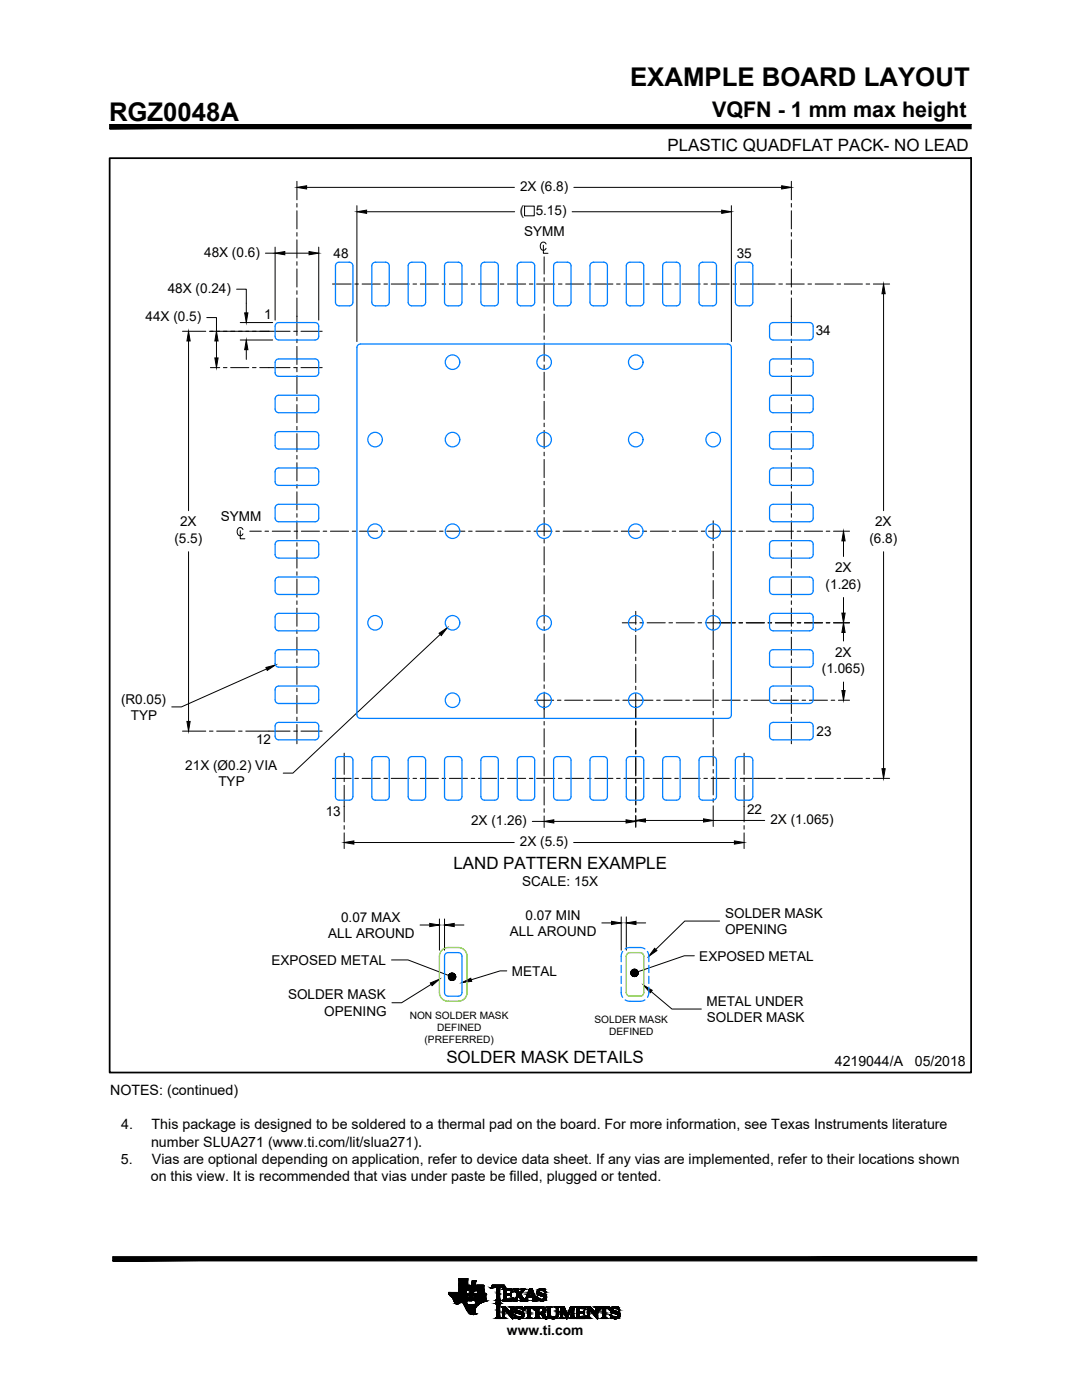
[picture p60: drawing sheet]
<svg xmlns="http://www.w3.org/2000/svg" width="216mm" height="279mm" viewBox="0 0 216 279" stroke-linecap="round" stroke-linejoin="round" font-family="sans-serif">
<defs><g id="words">
<g font-size="5.1">
<text x="125.7" y="17.1">EXAMPLE BOARD LAYOUT</text>
<text x="21.8" y="24.1">RGZ0048A</text>
</g>
<text font-size="4.3" x="142.1" y="23.4">VQFN - 1 mm max height</text>
<g font-size="3.4">
<text x="133.2" y="30.1">PLASTIC QUADFLAT PACK- NO LEAD</text>
<text x="90.5" y="173.3">LAND PATTERN EXAMPLE</text>
<text x="89.1" y="212.1">SOLDER MASK DETAILS</text>
</g>
<g font-size="2.8">
<text x="166.6" y="212.8">4219044/A</text>
<text x="182.6" y="212.8">05/2018</text>
<text x="22" y="218.6">NOTES: (continued)</text>
<text x="24.2" y="225.4">4.</text>
<text x="30.3" y="225.4">This package is designed to be soldered to a thermal pad on the board. For more information, see Texas Instruments literature</text>
<text x="24.1" y="232.2">5.</text>
<text x="30.1" y="228.8">number SLUA271 (www.ti.com/lit/slua271).</text>
<text x="30.3" y="232.2">Vias are optional depending on application, refer to device data sheet. If any vias are implemented, refer to their locations shown</text>
<text x="30.1" y="235.7">on this view. It is recommended that vias under paste be filled, plugged or tented.</text>
</g>
<g font-size="2.7">
<text x="103.8" y="38.1">2X (6.8)</text>
<text x="103.7" y="42.9">(</text>
<text x="104.6" y="47">SYMM</text>
<text x="106.9" y="42.9">5.15)</text>
<text x="40.7" y="51.2">48X (0.6)</text>
<text x="66.5" y="51.6">48</text>
<text x="147" y="51.4">35</text>
<text x="33.5" y="58.4">48X (0.24)</text>
<text x="29" y="64.1">44X (0.5)</text>
<text x="52.7" y="63.7">1</text>
<text x="162.8" y="66.8">34</text>
<text x="35.9" y="105.1">2X</text>
<text x="44.1" y="104">SYMM</text>
<text x="174.6" y="105.1">2X</text>
<text x="34.8" y="108.3">(5.5)</text>
<text x="173.5" y="108.3">(6.8)</text>
<text x="164.7" y="117.5">(1.26)</text>
<text x="166.6" y="114.2">2X</text>
<text x="166.6" y="131.1">2X</text>
<text x="164" y="134.3">(1.065)</text>
<text x="24.1" y="140.4">(R0.05)</text>
<text x="26.1" y="143.7">TYP</text>
<text x="51.1" y="148.5">12</text>
<text x="162.9" y="146.8">23</text>
<text x="37" y="153.6">21X (Ø0.2) VIA</text>
<text x="43.6" y="156.9">TYP</text>
<text x="65" y="162.8">13</text>
<text x="94" y="164.6">2X (1.26)</text>
<text x="149.1" y="162.4">22</text>
<text x="153.7" y="164.4">2X (1.065)</text>
<text x="103.7" y="168.8">2X (5.5)</text>
<text x="104.2" y="176.8">SCALE: 15X</text>
<text x="68.1" y="183.9">0.07 MAX</text>
<text x="104.9" y="183.5">0.07 MIN</text>
<text x="144.7" y="183.1">SOLDER MASK</text>
<text x="65.5" y="187.2">ALL AROUND</text>
<text x="101.8" y="186.8">ALL AROUND</text>
<text x="139.5" y="191.7">EXPOSED METAL</text>
<text x="144.7" y="186.4">OPENING</text>
<text x="54.2" y="192.5">EXPOSED METAL</text>
<text x="102.1" y="194.7">METAL</text>
<text x="57.5" y="199.4">SOLDER MASK</text>
<text x="64.7" y="202.7">OPENING</text>
<text x="141" y="200.7">METAL UNDER</text>
<text x="141" y="203.9">SOLDER MASK</text>
<text x="101.2" y="266.4">www.ti.com</text>
</g>
<g font-size="2">
<text x="81.7" y="203.3">NON SOLDER MASK</text>
<text x="84.7" y="208.2">(PREFERRED)</text>
<text x="87.2" y="205.7">DEFINED</text>
<text x="118.6" y="204.2">SOLDER MASK</text>
<text x="121.5" y="206.6">DEFINED</text>
</g>
</g></defs>
<!-- layer: FORMAT-FINAL -->
<g fill="#000" stroke="#000" stroke-width=".2">
<path d="M94.6 259.5h2.3zM94.8 259.6h2.1zM94.9 259.6h.1zM95 259.7h1.9zM98 257.1h.1zM101.6 258.2h.4zM101.7 258.2h.3zM102.3 259.1h.1zM103.2 258.6h.3zM107.8 258.6h1.2zM108 259.6h.2zM108.2 258.7h.8z"/>
<path d="M91.1 260.2h.3zM94.4 262.3h.2zM94.4 262.3h.1zM98.9 260.2h1zM104.5 261.4h.1zM107.9 261.9h.8zM108.6 263.1h.7zM108.9 263.2h.1zM113.1 263.1h.1zM116.2 261.8h.4zM116.3 261.8h.3zM116.9 262.6h.1z"/>
<path d="M119.5 261.4h.1z"/>
<path d="M21.9 24.8v.9l171.9-.9zM21.9 25.7l171.9-.9v.9z"/>
<path d="M22.5 250.8v.8l172.4-.8zM22.5 251.6l172.4-.8v.8z"/>
<path d="M90.8 260h.8zM90.8 260h.8z"/>
<path d="M90.8 260h.8zM90.8 260h.8z"/>
<path d="M90.7 259.9h1zM90.7 259.9l.9 .1z"/>
<path d="M90.7 259.9h1zM90.7 259.9h1z"/>
<path d="M90.7 259.9h1zM90.7 259.9h1z"/>
<path d="M90.7 259.9h1.1zM90.7 259.9h1z"/>
<path d="M90.7 259.8h1.1zM90.7 259.8l1.1 .1z"/>
<path d="M90.7 259.8h1.1zM90.7 259.8h1.1z"/>
<path d="M90.7 259.8h1.1zM90.7 259.8h1.1z"/>
<path d="M90.7 259.8h1.2zM90.7 259.8h1.1z"/>
<path d="M90.7 259.8h1.2zM90.7 259.8h1.2z"/>
<path d="M90.7 259.8h1.2zM90.7 259.8h1.2z"/>
<path d="M90.7 259.8h1.3zM90.7 259.8h1.2z"/>
<path d="M90.7 259.8h1.3zM90.7 259.8h1.3z"/>
<path d="M90.7 259.8h1.3zM90.7 259.8h1.3z"/>
<path d="M89.6 258.3h3.3zM89.6 258.3h3.3z"/>
<path d="M89.6 258.3h3.3zM89.6 258.3h3.3z"/>
<path d="M89.6 258.2h3.3zM89.6 258.2l3.3 .1z"/>
<path d="M89.6 258.2h3.3zM89.6 258.2h3.3z"/>
<path d="M89.6 258.2h3.3zM89.6 258.2h3.3z"/>
<path d="M89.6 258.2h3.3zM89.6 258.2h3.3z"/>
<path d="M89.6 258.2h3.3zM89.6 258.2h3.3z"/>
<path d="M89.6 258.2h3.3zM89.6 258.2h3.3z"/>
<path d="M89.6 258.2h3.3zM89.6 258.2h3.3z"/>
<path d="M89.6 258.1h3.4zM89.6 258.1l3.3 .1z"/>
<path d="M89.6 258.1h3.4zM89.6 258.1h3.4z"/>
<path d="M89.6 258.1h3.4zM89.6 258.1h3.4z"/>
<path d="M89.5 258.1h3.5zM89.5 258.1h3.5z"/>
<path d="M89.6 258.1h3.4zM89.6 258.1h3.4z"/>
<path d="M89.5 258h3.5zM89.5 258h3.5z"/>
<path d="M89.5 258h3.5zM89.5 258l3.5 .1z"/>
<path d="M89.5 257.9h3.5zM89.5 257.9l3.5 .1z"/>
<path d="M91.6 257.9h1.4zM91.6 257.9h1.4z"/>
<path d="M91.6 257.9h1.4zM91.6 257.9h1.4z"/>
<path d="M91.6 257.9h1.4zM91.6 257.9h1.4z"/>
<path d="M91.6 257.9h1.4zM91.6 257.9h1.4z"/>
<path d="M91.6 257.9h1.4zM91.6 257.9h1.4z"/>
<path d="M91.6 257.9h1.4zM91.6 257.9h1.4z"/>
<path d="M91.6 257.9h1.4zM91.6 257.9h1.4z"/>
<path d="M91.6 257.9h1.4zM91.6 257.9h1.4z"/>
<path d="M91.6 257.9h1.4zM91.6 257.9h1.4z"/>
<path d="M91.6 257.8h1.4zM91.6 257.8l1.4 .1z"/>
<path d="M91.6 257.8h1.4zM91.6 257.8h1.4z"/>
<path d="M91.6 257.8h1.4zM91.6 257.8h1.4z"/>
<path d="M91.6 257.8h1.4zM91.6 257.8h1.4z"/>
<path d="M91.6 257.7h1.4zM91.6 257.7l1.4 .1z"/>
<path d="M91.6 257.7h1.4zM91.6 257.7h1.4z"/>
<path d="M91.6 257.7h1.4zM91.6 257.7h1.4z"/>
<path d="M91.6 257.6h1.5zM91.6 257.6l1.4 .1z"/>
<path d="M91.6 257.6h1.5zM91.6 257.6h1.5z"/>
<path d="M91.6 257.6h1.5zM91.6 257.6h1.5z"/>
<path d="M91.6 257.6h1.5zM91.6 257.6h1.5z"/>
<path d="M91.6 257.5h1.5zM91.6 257.5h1.5z"/>
<path d="M91.6 257.5h1.5zM91.6 257.5l1.5 .1z"/>
<path d="M91.6 257.5h1.5zM91.6 257.5h1.5z"/>
<path d="M91.6 257.5h1.5zM91.6 257.5h1.5z"/>
<path d="M91.6 257.5h1.5zM91.6 257.5h1.5z"/>
<path d="M91.6 257.4l1.5 .1zM91.6 257.4l1.5 .1z"/>
<path d="M91.6 257.5h1.5zM91.6 257.5h1.5z"/>
<path d="M91.6 257.4h1.5zM91.6 257.4h1.5z"/>
<path d="M91.6 257.4h1.5zM91.6 257.4h1.5z"/>
<path d="M91.6 257.4h1.5zM91.6 257.4h1.5z"/>
<path d="M92.4 260h.7zM92.4 260h.7z"/>
<path d="M92.4 260h.7zM92.4 260h.7z"/>
<path d="M92.3 259.9h.8zM92.3 259.9h.8z"/>
<path d="M92.3 259.9h.8zM92.3 259.9l.8 .1z"/>
<path d="M92.3 259.9h.8zM92.3 259.9h.8z"/>
<path d="M92.3 259.9h.8zM92.3 259.9h.8z"/>
<path d="M92.2 259.9h.9zM92.2 259.9h.9z"/>
<path d="M92.2 259.8h.9zM92.2 259.8l.9 .1z"/>
<path d="M92.2 259.8h.9zM92.2 259.8h.9z"/>
<path d="M92.2 259.8h.9zM92.2 259.8h.9z"/>
<path d="M92.1 259.8h1zM92.1 259.8h1z"/>
<path d="M92.1 259.8h1zM92.1 259.8h1z"/>
<path d="M92.1 259.8h1zM92.1 259.8h1z"/>
<path d="M92 259.8h1.1zM92 259.8h1.1z"/>
<path d="M90.6 259.7h2.5zM90.6 259.7l2.5 .1z"/>
<path d="M90.6 259.7h2.5zM90.6 259.7h2.5z"/>
<path d="M90.6 259.6h2.6zM90.6 259.6l2.5 .1z"/>
<path d="M90.6 259.6h2.6zM90.6 259.6h2.6z"/>
<path d="M90.6 259.6h2.6zM90.6 259.6h2.6z"/>
<path d="M90.6 259.5h2.6zM90.6 259.5l2.6 .1z"/>
<path d="M90.5 259.5h2.7zM90.5 259.5h2.7z"/>
<path d="M90.5 259.5h2.7zM90.5 259.5h2.7z"/>
<path d="M90.5 259.5h2.7zM90.5 259.5h2.7z"/>
<path d="M90.5 259.5h2.7zM90.5 259.5h2.7z"/>
<path d="M90.5 259.5h2.7zM90.5 259.5h2.7z"/>
<path d="M90.5 259.5h2.7zM90.5 259.5h2.7z"/>
<path d="M90.5 259.5h2.7zM90.5 259.5h2.7z"/>
<path d="M90.5 259.5h2.7zM90.5 259.5h2.7z"/>
<path d="M90.5 259.4h2.7zM90.5 259.4l2.7 .1z"/>
<path d="M90.5 259.4h2.7zM90.5 259.4h2.7z"/>
<path d="M90.5 259.4h2.7zM90.5 259.4h2.7z"/>
<path d="M90.5 259.4h2.7zM90.5 259.4h2.7z"/>
<path d="M90.5 259.4h2.7zM90.5 259.4h2.7z"/>
<path d="M90.5 259.3h2.7zM90.5 259.3l2.7 .1z"/>
<path d="M90.5 259.3h2.7zM90.5 259.3h2.7z"/>
<path d="M90.5 259.3h2.7zM90.5 259.3h2.7z"/>
<path d="M90.5 259.3h2.7zM90.5 259.3h2.7z"/>
<path d="M90.5 259.3h2.7zM90.5 259.3h2.7z"/>
<path d="M90.4 259.2h2.8zM90.4 259.2l2.8 .1z"/>
<path d="M90.4 259.2h2.8zM90.4 259.2h2.8z"/>
<path d="M90.4 259.2h2.8zM90.4 259.2h2.8z"/>
<path d="M90.4 259.1h2.9zM90.4 259.1h2.9z"/>
<path d="M90.4 259.1h2.9zM90.4 259.1l2.8 .1z"/>
<path d="M90.3 259.1h3zM90.3 259.1h3z"/>
<path d="M90.3 259l3 .1zM90.3 259l3 .1z"/>
<path d="M90.3 259.1h3zM90.3 259.1h3z"/>
<path d="M90.3 259h3zM90.3 259h3z"/>
<path d="M90.2 258.9h3.1zM90.2 258.9l3.1 .1z"/>
<path d="M90.1 258.9h3.2zM90.1 258.9h3.2z"/>
<path d="M90.1 258.9h3.2zM90.1 258.9h3.2z"/>
<path d="M91.6 255.2h1.7zM91.6 255.2h1.7z"/>
<path d="M91.6 255.2h1.7zM91.6 255.2h1.7z"/>
<path d="M91.6 255.2h1.7zM91.6 255.2h1.7z"/>
<path d="M91.6 255.2h1.7zM91.6 255.2h1.7z"/>
<path d="M91.6 255.2h1.7zM91.6 255.2h1.7z"/>
<path d="M91.6 255.2h1.7zM91.6 255.2h1.7z"/>
<path d="M91.6 255.2h1.7zM91.6 255.2h1.7z"/>
<path d="M91.6 255.2h1.7zM91.6 255.2h1.7z"/>
<path d="M91.6 255.2h1.7zM91.6 255.2h1.7z"/>
<path d="M91.6 255.2h1.7zM91.6 255.2h1.7z"/>
<path d="M91.6 255.2l1.7 .1zM91.6 255.2l1.7 .1z"/>
<path d="M91.6 255.3h1.7zM91.6 255.3h1.7z"/>
<path d="M91.6 255.3h1.7zM91.6 255.3h1.7z"/>
<path d="M91.6 255.3h1.7zM91.6 255.3h1.7z"/>
<path d="M91.6 255.3h1.7zM91.6 255.3h1.7z"/>
<path d="M91.6 255.3h1.7zM91.6 255.3h1.7z"/>
<path d="M91.6 255.3h1.7zM91.6 255.3h1.7z"/>
<path d="M91.6 255.3l1.7 .1zM91.6 255.3l1.7 .1z"/>
<path d="M91.6 255.4h1.7zM91.6 255.4h1.7z"/>
<path d="M91.6 255.4h1.7zM91.6 255.4h1.7z"/>
<path d="M91.6 255.4h1.7zM91.6 255.4h1.7z"/>
<path d="M91.6 255.4l1.7 .1zM91.6 255.4l1.7 .1z"/>
<path d="M91.6 255.5h1.7zM91.6 255.5h1.7z"/>
<path d="M91.6 255.5h1.7zM91.6 255.5h1.7z"/>
<path d="M91.6 255.5h1.7zM91.6 255.5h1.7z"/>
<path d="M91.6 255.5h1.7zM91.6 255.5h1.7z"/>
<path d="M91.6 255.5l1.7 .1zM91.6 255.5l1.7 .1z"/>
<path d="M91.6 255.6h1.7zM91.6 255.6h1.7z"/>
<path d="M91.6 255.6l1.7 .1zM91.6 255.6l1.7 .1z"/>
<path d="M91.6 255.7h1.7zM91.6 255.7h1.7z"/>
<path d="M91.6 255.7l1.7 .1zM91.6 255.7l1.7 .1z"/>
<path d="M91.6 255.8h1.7zM91.6 255.8h1.7z"/>
<path d="M91.6 255.8l1.7 .1zM91.6 255.8l1.7 .1z"/>
<path d="M91.6 255.9l1.7 .1zM91.6 255.9l1.7 .1z"/>
<path d="M91.6 256h1.7zM91.6 256h1.7z"/>
<path d="M91.6 256l1.7 .1zM91.6 256l1.7 .1z"/>
<path d="M91.6 256.1l1.7 .1zM91.6 256.1l1.7 .1z"/>
<path d="M91.6 256.2h1.7zM91.6 256.2h1.7z"/>
<path d="M91.6 256.2h1.7zM91.6 256.2h1.7z"/>
<path d="M91.6 256.2l1.7 .1zM91.6 256.2l1.7 .1z"/>
<path d="M91.6 256.3h1.7zM91.6 256.3h1.7z"/>
<path d="M91.6 256.3h1.7zM91.6 256.3h1.7z"/>
<path d="M91.6 256.3l1.7 .1zM91.6 256.3l1.7 .1z"/>
<path d="M91.6 256.4h1.7zM91.6 256.4h1.7z"/>
<path d="M91.6 256.4h1.7zM91.6 256.4h1.7z"/>
<path d="M91.6 256.4l1.7 .1zM91.6 256.4l1.7 .1z"/>
<path d="M91.6 256.5h1.7zM91.6 256.5h1.7z"/>
<path d="M91.6 256.5h1.7zM91.6 256.5h1.7z"/>
<path d="M91.6 256.5h1.7zM91.6 256.5h1.7z"/>
<path d="M91.6 256.5h1.7zM91.6 256.5h1.7z"/>
<path d="M90.1 258.8h3.2zM90.1 258.8l3.2 .1z"/>
<path d="M90 258.8h3.3zM90 258.8h3.3z"/>
<path d="M89.9 258.7h3.4zM89.9 258.7l3.4 .1z"/>
<path d="M89.9 258.6h3.4zM89.9 258.6l3.4 .1z"/>
<path d="M89.9 258.6h3.5zM89.9 258.6h3.4z"/>
<path d="M89.8 258.6h3.6zM89.8 258.6h3.6z"/>
<path d="M89.8 258.5h3.6zM89.8 258.5h3.6z"/>
<path d="M89.8 258.5h3.6zM89.8 258.5l3.6 .1z"/>
<path d="M89.8 258.5h3.6zM89.8 258.5h3.6z"/>
<path d="M89.8 258.5h3.6zM89.8 258.5h3.6z"/>
<path d="M89.7 258.5h3.7zM89.7 258.5h3.7z"/>
<path d="M89.7 258.5h3.7zM89.7 258.5h3.7z"/>
<path d="M89.7 258.4h3.7zM89.7 258.4l3.7 .1z"/>
<path d="M89.7 258.4h3.7zM89.7 258.4h3.7z"/>
<path d="M89.7 258.4h3.7zM89.7 258.4h3.7z"/>
<path d="M89.6 258.3h3.8zM89.6 258.3l3.8 .1zM89.7 258.4h3.7zM89.7 258.4h3.7z"/>
<path d="M89.6 258.3h3.8zM89.6 258.3h3.8z"/>
<path d="M89.6 258.3h3.8zM89.6 258.3h3.8z"/>
<path d="M89.6 258.3h3.8zM89.6 258.3h3.8z"/>
<path d="M89.6 258.3h3.8zM89.6 258.3h3.8z"/>
<path d="M89.6 258.3h3.8zM89.6 258.3h3.8z"/>
<path d="M89.6 258.3h3.8zM89.6 258.3h3.8z"/>
<path d="M89.6 258.3h3.8zM89.6 258.3h3.8z"/>
<path d="M91.6 257.4h2zM91.6 257.4h2z"/>
<path d="M91.6 257.4h2zM91.6 257.4h2z"/>
<path d="M91.6 257.4h2zM91.6 257.4h2z"/>
<path d="M91.6 257.4h2zM91.6 257.4h2z"/>
<path d="M91.6 257.4h2zM91.6 257.4h2z"/>
<path d="M91.6 257.4h2zM91.6 257.4h2z"/>
<path d="M91.6 257.3h2zM91.6 257.3l2 .1z"/>
<path d="M91.6 257.3h2zM91.6 257.3h2z"/>
<path d="M91.6 257.3h2zM91.6 257.3h2z"/>
<path d="M91.6 257.3h2zM91.6 257.3h2z"/>
<path d="M91.6 257.3h2zM91.6 257.3h2z"/>
<path d="M91.6 257.2h2zM91.6 257.2l2 .1z"/>
<path d="M91.6 257.2h2zM91.6 257.2h2z"/>
<path d="M91.6 257.1h2zM91.6 257.1l2 .1z"/>
<path d="M91.6 257.1h2.1zM91.6 257.1h2z"/>
<path d="M91.6 257.1h2.1zM91.6 257.1h2.1z"/>
<path d="M91.6 257h2.1zM91.6 257l2.1 .1z"/>
<path d="M91.6 257h2.1zM91.6 257h2.1z"/>
<path d="M91.6 256.9h2.1zM91.6 256.9l2.1 .1z"/>
<path d="M91.6 256.9h2.1zM91.6 256.9h2.1z"/>
<path d="M91.6 256.8h2.1zM91.6 256.8l2.1 .1z"/>
<path d="M91.6 256.7h2.1zM91.6 256.7l2.1 .1z"/>
<path d="M91.6 256.7h2.1zM91.6 256.7h2.1z"/>
<path d="M91.6 256.7h2.1zM91.6 256.7h2.1z"/>
<path d="M91.6 256.7h2.1zM91.6 256.7h2.1z"/>
<path d="M91.6 256.6h2.1zM91.6 256.6l2.1 .1z"/>
<path d="M91.6 256.6h2.2zM91.6 256.6h2.1z"/>
<path d="M91.6 256.6h2.2zM91.6 256.6h2.2z"/>
<path d="M91.6 256.6h2.2zM91.6 256.6h2.2z"/>
<path d="M91.6 256.5h2.2zM91.6 256.5h2.2z"/>
<path d="M91.6 256.5h2.2zM91.6 256.5l2.2 .1z"/>
<path d="M91.6 256.5h2.2zM91.6 256.5h2.2z"/>
<path d="M91.6 256.5h2.2zM91.6 256.5h2.2z"/>
<path d="M91.6 256.5h2.2zM91.6 256.5h2.2z"/>
<path d="M93.5 259.6h.7zM93.5 259.6h.7z"/>
<path d="M93.5 259.6h.7zM93.5 259.6h.7z"/>
<path d="M93.5 259.5h.7zM93.5 259.5l.7 .1z"/>
<path d="M93.5 259.5h.7zM93.5 259.5h.7z"/>
<path d="M93.5 259.5h.7zM93.5 259.5h.7zM93.5 259.5h.7zM93.5 259.5h.7z"/>
<path d="M93.5 259.5h.7zM93.5 259.5h.7zM93.5 259.5h.7zM93.5 259.5h.7z"/>
<path d="M93.5 259.5h.7zM93.5 259.5h.7zM93.5 259.5h.7zM93.5 259.5h.7z"/>
<path d="M93.5 259.4h.7zM93.5 259.4l.7 .1zM93.5 259.5h.7zM93.5 259.5h.7z"/>
<path d="M93.5 259.4h.7zM93.5 259.4h.7zM93.5 259.4h.7zM93.5 259.4h.7z"/>
<path d="M93.5 259.4h.7zM93.5 259.4h.7zM93.5 259.4h.7zM93.5 259.4h.7z"/>
<path d="M93.5 259.3h.7zM93.5 259.3l.7 .1zM93.5 259.4h.7zM93.5 259.4h.7z"/>
<path d="M93.5 259.3h.7zM93.5 259.3h.7zM93.5 259.3h.7zM93.5 259.3h.7z"/>
<path d="M93.5 259.2h.7zM93.5 259.2l.7 .1zM93.5 259.3h.7zM93.5 259.3h.7z"/>
<path d="M93.6 259.2h.7zM93.6 259.2h.6zM93.5 259.2h.7zM93.5 259.2h.7z"/>
<path d="M93.6 259.1h.7zM93.6 259.1l.7 .1zM93.6 259.2h.7zM93.6 259.2h.7z"/>
<path d="M93.6 259.1h.7zM93.6 259.1h.7zM93.6 259.1h.7zM93.6 259.1h.7z"/>
<path d="M93.6 259h.7zM93.6 259l.7 .1zM93.6 259.1h.7zM93.6 259.1h.7z"/>
<path d="M93.6 259h.7zM93.6 259h.7zM93.6 259h.7zM93.6 259h.7z"/>
<path d="M93.6 258.9l.7 .1v-.1zM93.6 258.9l.7 .1h-.7zM93.6 259h.7zM93.6 259h.7z"/>
<path d="M93.6 258.7l.7 .2v-.2zM93.6 258.7l.7 .2h-.7zM93.6 258.9h.7zM93.6 258.9h.7z"/>
<path d="M93.7 258.6l.6 .1 .1-.1zM93.7 258.6l.6 .1h-.7zM93.6 258.7h.7zM93.6 258.7h.7z"/>
<path d="M93.7 258.5l.7 .1v-.1zM93.7 258.5l.7 .1h-.7zM93.7 258.6h.7zM93.7 258.6h.7z"/>
<path d="M93.7 258.3l.7 .2v-.2zM93.7 258.3l.7 .2h-.7zM93.7 258.5h.7zM93.7 258.5h.7z"/>
<path d="M93.8 258l.6 .3 .1-.3zM93.8 258l.6 .3h-.7zM93.7 258.3h.7zM93.7 258.3h.7z"/>
<path d="M93.8 257.8l.7 .2v-.2zM93.8 257.8l.7 .2h-.7zM93.8 258h.7zM93.8 258h.7z"/>
<path d="M93.9 257.6l.6 .2 .1-.2zM93.9 257.6l.6 .2h-.7zM93.8 257.8h.7zM93.8 257.8h.7z"/>
<path d="M93.9 257.5l.7 .1v-.1zM93.9 257.5l.7 .1h-.7zM93.9 257.6h.7zM93.9 257.6h.7z"/>
<path d="M93.9 257.4l.7 .1v-.1zM93.9 257.4l.7 .1h-.7zM93.9 257.5h.7zM93.9 257.5h.7z"/>
<path d="M93.9 257.2l.7 .2v-.2zM93.9 257.2l.7 .2h-.7zM93.9 257.4h.7zM93.9 257.4h.7z"/>
<path d="M94 257.1l.6 .1 .1-.1zM94 257.1l.6 .1h-.7zM93.9 257.2h.7zM93.9 257.2h.7z"/>
<path d="M94 257.1h.7zM94 257.1h.7zM94 257.1h.7zM94 257.1h.7z"/>
<path d="M94 257h.7zM94 257l.7 .1zM94 257.1h.7zM94 257.1h.7z"/>
<path d="M94 256.9h.7zM94 256.9l.7 .1zM94 257h.7zM94 257h.7z"/>
<path d="M94 256.9h.7zM94 256.9h.7zM94 256.9h.7zM94 256.9h.7z"/>
<path d="M94 256.9h.7zM94 256.9h.7zM94 256.9h.7zM94 256.9h.7z"/>
<path d="M94 256.8h.7zM94 256.8l.7 .1zM94 256.9h.7zM94 256.9h.7z"/>
<path d="M94 256.8h.7zM94 256.8h.7zM94 256.8h.7zM94 256.8h.7z"/>
<path d="M94 256.7h.7zM94 256.7l.7 .1zM94 256.8h.7zM94 256.8h.7z"/>
<path d="M94.1 256.7h.6zM94.1 256.7h.6zM94 256.7h.7zM94 256.7h.7z"/>
<path d="M94.1 256.7h.7zM94.1 256.7h.6zM94.1 256.7h.6zM94.1 256.7h.6z"/>
<path d="M94.1 256.6h.7zM94.1 256.6l.7 .1zM94.1 256.7h.7zM94.1 256.7h.7z"/>
<path d="M94.1 256.6h.7zM94.1 256.6h.7zM94.1 256.6h.7zM94.1 256.6h.7z"/>
<path d="M94.1 256.6h.7zM94.1 256.6h.7zM94.1 256.6h.7zM94.1 256.6h.7z"/>
<path d="M94.1 256.6h.7zM94.1 256.6h.7zM94.1 256.6h.7zM94.1 256.6h.7z"/>
<path d="M94.1 256.5h.7zM94.1 256.5l.7 .1zM94.1 256.6h.7zM94.1 256.6h.7z"/>
<path d="M94.1 256.5h.7zM94.1 256.5h.7zM94.1 256.5h.7zM94.1 256.5h.7z"/>
<path d="M94.1 256.5h.7zM94.1 256.5h.7zM94.1 256.5h.7zM94.1 256.5h.7z"/>
<path d="M94.1 256.5h.7zM94.1 256.5h.7zM94.1 256.5h.7zM94.1 256.5h.7z"/>
<path d="M94.1 256.2h.7zM94.1 256.2h.7zM94.1 256.2h.7zM94.1 256.2h.7z"/>
<path d="M94.1 256.2h.7zM94.1 256.2h.7z"/>
<path d="M94.1 256.2h.7zM94.1 256.2h.7zM94.1 256.2h.7zM94.1 256.2h.7z"/>
<path d="M94.1 256.2h.7zM94.1 256.2h.7zM94.1 256.2h.7zM94.1 256.2h.7z"/>
<path d="M94.1 256.2h.7zM94.1 256.2h.7zM94.1 256.2h.7zM94.1 256.2h.7z"/>
<path d="M94.2 256.2h.6zM94.2 256.2h.6zM94.1 256.2h.7zM94.1 256.2h.7z"/>
<path d="M94.2 256.2h.7zM94.2 256.2h.6zM94.2 256.2h.6zM94.2 256.2h.6z"/>
<path d="M94.2 256.1h.7zM94.2 256.1l.7 .1zM94.2 256.2h.7zM94.2 256.2h.7z"/>
<path d="M94.2 256.1h.7zM94.2 256.1h.7zM94.2 256.1h.7zM94.2 256.1h.7z"/>
<path d="M94.2 256h.7zM94.2 256l.7 .1zM94.2 256.1h.7zM94.2 256.1h.7z"/>
<path d="M94.2 256h.7zM94.2 256h.7zM94.2 256h.7zM94.2 256h.7z"/>
<path d="M94.2 255.9h.7zM94.2 255.9l.7 .1zM94.2 256h.7zM94.2 256h.7z"/>
<path d="M94.2 255.8h.7zM94.2 255.8l.7 .1zM94.2 255.9h.7zM94.2 255.9h.7z"/>
<path d="M94.2 255.8h.7zM94.2 255.8h.7zM94.2 255.8h.7zM94.2 255.8h.7z"/>
<path d="M94.2 255.7h.7zM94.2 255.7l.7 .1zM94.2 255.8h.7zM94.2 255.8h.7z"/>
<path d="M94.3 255.7h.6zM94.3 255.7h.6zM94.2 255.7h.7zM94.2 255.7h.7z"/>
<path d="M94.3 255.6h.7zM94.3 255.6l.6 .1zM94.3 255.7h.6zM94.3 255.7h.6z"/>
<path d="M94.3 255.6h.7zM94.3 255.6h.7zM94.3 255.6h.7zM94.3 255.6h.7z"/>
<path d="M94.3 255.6h.7zM94.3 255.6h.7zM94.3 255.6h.7zM94.3 255.6h.7z"/>
<path d="M94.3 255.6h.7zM94.3 255.6h.7zM94.3 255.6h.7zM94.3 255.6h.7z"/>
<path d="M94.3 255.6h.7zM94.3 255.6h.7zM94.3 255.6h.7zM94.3 255.6h.7z"/>
<path d="M94.3 255.6h.7zM94.3 255.6h.7zM94.3 255.6h.7zM94.3 255.6h.7z"/>
<path d="M94.3 255.6h.7zM94.3 255.6h.7zM94.3 255.6h.7zM94.3 255.6h.7z"/>
<path d="M94.3 255.6h.7zM94.3 255.6h.7zM94.3 255.6h.7zM94.3 255.6h.7z"/>
<path d="M94.9 259.6h.1zM94.9 259.6h.1z"/>
<path d="M95 259.6h1.9zM95 259.6h1.9z"/>
<path d="M94.9 260h1.2zM94.9 260h1.1z"/>
<path d="M94.9 259.9h1.3zM94.9 259.9l1.2 .1z"/>
<path d="M94.9 259.9h1.4zM94.9 259.9h1.3z"/>
<path d="M94.9 259.9h1.4zM94.9 259.9h1.4z"/>
<path d="M94.9 259.9h1.4zM94.9 259.9h1.4z"/>
<path d="M94.9 259.8h1.5zM94.9 259.8l1.4 .1z"/>
<path d="M94.9 259.8h1.5zM94.9 259.8h1.5z"/>
<path d="M94.9 259.8h1.6zM94.9 259.8h1.5z"/>
<path d="M95.1 256.5h1.4zM95.1 256.5h1.4zM95.1 256.5h1.4zM95.1 256.5h1.4z"/>
<path d="M95.1 256.5h1.4zM95.1 256.5h1.4zM95.1 256.5h1.4zM95.1 256.5h1.4z"/>
<path d="M95.1 256.5h1.4zM95.1 256.5h1.4zM95.1 256.5h1.4zM95.1 256.5h1.4z"/>
<path d="M95.1 256.5l1.4 .1zM95.1 256.5l1.4 .1z"/>
<path d="M95.1 256.6h1.4zM95.1 256.6h1.4z"/>
<path d="M95.1 256.6h1.4zM95.1 256.6h1.4zM95.1 256.6h1.4zM95.1 256.6h1.4z"/>
<path d="M95.1 256.6h1.4zM95.1 256.6h1.4zM95.1 256.6h1.4zM95.1 256.6h1.4z"/>
<path d="M95.1 256.6h1.4zM95.1 256.6h1.4zM95.1 256.6h1.4zM95.1 256.6h1.4z"/>
<path d="M95.1 256.6l1.4 .1zM95.1 256.6l1.4 .1z"/>
<path d="M95.1 256.7h1.4zM95.1 256.7h1.4z"/>
<path d="M95.1 256.7h1.4zM95.1 256.7h1.4z"/>
<path d="M95 256.7h1.5zM95 256.7h1.5z"/>
<path d="M95 256.7h1.5zM95 256.7h1.5z"/>
<path d="M95 256.7h1.5zM95 256.7h1.5z"/>
<path d="M95 256.7l1.5 .1zM95 256.7l1.5 .1z"/>
<path d="M95 256.8h1.5zM95 256.8h1.5z"/>
<path d="M95 256.8l1.5 .1zM95 256.8l1.5 .1z"/>
<path d="M95 256.9h1.5zM95 256.9h1.5z"/>
<path d="M95 256.9l1.5 .1zM95 256.9l1.5 .1z"/>
<path d="M95 257h1.5zM95 257h1.5z"/>
<path d="M95 257l1.5 .1zM95 257l1.5 .1z"/>
<path d="M95 257.1h1.5zM95 257.1h1.5z"/>
<path d="M95 257.1h1.5zM95 257.1h1.5z"/>
<path d="M95 257.1h1.5zM95 257.1h1.5z"/>
<path d="M95 257.1l1.5 .1zM95 257.1l1.5 .1z"/>
<path d="M94.9 257.2h1.6zM94.9 257.2h1.6z"/>
<path d="M94.9 257.2h1.6zM94.9 257.2h1.6z"/>
<path d="M94.9 257.2l1.6 .1zM94.9 257.2l1.6 .1z"/>
<path d="M94.9 257.3h1.6zM94.9 257.3h1.6z"/>
<path d="M94.9 257.3h1.6zM94.9 257.3h1.6z"/>
<path d="M94.9 257.3h1.6zM94.9 257.3h1.6z"/>
<path d="M94.9 257.3h1.6zM94.9 257.3h1.6z"/>
<path d="M94.9 257.3h1.6zM94.9 257.3h1.6z"/>
<path d="M94.9 257.3h1.6zM94.9 257.3h1.6z"/>
<path d="M94.9 257.3l1.6 .1zM94.9 257.3l1.6 .1z"/>
<path d="M94.9 257.4h1.6zM94.9 257.4h1.6z"/>
<path d="M94.9 257.4h1.6zM94.9 257.4h1.6z"/>
<path d="M94.9 257.4h1.6zM94.9 257.4h1.6z"/>
<path d="M94.9 257.4h1.6zM94.9 257.4h1.6z"/>
<path d="M94.9 257.4h1.6zM94.9 257.4h1.6z"/>
<path d="M94.9 257.4h1.6zM94.9 257.4h1.6z"/>
<path d="M94.9 257.4h1.6zM94.9 257.4h1.6z"/>
<path d="M94.9 257.4h1.6zM94.9 257.4h1.6z"/>
<path d="M94.9 257.4h1.6zM94.9 257.4h1.6z"/>
<path d="M94.9 257.4h1.6zM94.9 257.4h1.6z"/>
<path d="M94.9 257.4h1.6zM94.9 257.4h1.6z"/>
<path d="M95.4 257.4h1.1zM95.4 257.4h1.1z"/>
<path d="M95.4 257.4h1.1zM95.4 257.4h1.1z"/>
<path d="M95.4 257.4h1.1zM95.4 257.4h1.1z"/>
<path d="M95.4 257.4l1.1 .1zM95.4 257.4l1.1 .1z"/>
<path d="M95.4 257.5h1.1zM95.4 257.5h1.1z"/>
<path d="M95.4 257.5h1.1zM95.4 257.5h1.1z"/>
<path d="M95.4 257.5h1.1zM95.4 257.5h1.1z"/>
<path d="M95.4 257.5h1.1zM95.4 257.5h1.1z"/>
<path d="M95.4 257.5l1.1 .1zM95.4 257.5l1.1 .1z"/>
<path d="M95.4 257.6h1.1zM95.4 257.6h1.1z"/>
<path d="M95.4 257.6h1.1zM95.4 257.6h1.1z"/>
<path d="M94.9 259.8h1.6zM94.9 259.8h1.6z"/>
<path d="M95.4 257.6h1.1zM95.4 257.6h1.1z"/>
<path d="M95.4 257.6l1.1 .1zM95.4 257.6l1.1 .1z"/>
<path d="M95.4 257.7h1.2zM95.4 257.7h1.2z"/>
<path d="M95.4 257.7h1.2zM95.4 257.7h1.2z"/>
<path d="M95.4 257.7l1.2 .1zM95.4 257.7l1.2 .1z"/>
<path d="M95.4 257.8h1.2zM95.4 257.8h1.2z"/>
<path d="M95.3 257.8h1.3zM95.3 257.8h1.3z"/>
<path d="M95 259.8h1.6zM95 259.8h1.6z"/>
<path d="M95 259.8h1.6zM95 259.8h1.5z"/>
<path d="M95.3 257.8h1.3zM95.3 257.8h1.3z"/>
<path d="M95.3 257.8l1.3 .1zM95.3 257.8l1.3 .1z"/>
<path d="M95.3 257.9h1.3zM95.3 257.9h1.3z"/>
<path d="M95.3 257.9h1.3zM95.3 257.9h1.3z"/>
<path d="M95.3 257.9l1.4 .1zM95.3 257.9l1.4 .1z"/>
<path d="M95 259.8h1.6zM95 259.8h1.6z"/>
<path d="M95.3 258h1.4zM95.3 258h1.4z"/>
<path d="M95.3 258h1.4zM95.3 258h1.4z"/>
<path d="M95.3 258l1.4 .1zM95.3 258l1.4 .1z"/>
<path d="M95 259.7h1.7zM95 259.7l1.6 .1z"/>
<path d="M95.3 258.1h1.4zM95.3 258.1h1.4z"/>
<path d="M95.3 258.1h1.5zM95.3 258.1h1.5z"/>
<path d="M95 259.7h1.8zM95 259.7h1.8z"/>
<path d="M95 259.7h1.8zM95 259.7h1.7z"/>
<path d="M95.3 258.1h1.5zM95.3 258.1h1.5z"/>
<path d="M95.3 258.1h1.5zM95.3 258.1h1.5z"/>
<path d="M95.3 258.1h1.5zM95.3 258.1h1.5z"/>
<path d="M95.3 258.1l1.5 .1zM95.3 258.1l1.5 .1z"/>
<path d="M95 259.7h1.8zM95 259.7h1.8z"/>
<path d="M95.3 258.2h1.5zM95.3 258.2h1.5z"/>
<path d="M95.3 258.2h1.5zM95.3 258.2h1.5z"/>
<path d="M95.3 258.2h1.5zM95.3 258.2h1.5z"/>
<path d="M95.3 258.2h1.6zM95.3 258.2h1.6z"/>
<path d="M95 259.7h1.8zM95 259.7h1.8z"/>
<path d="M95.3 258.2h1.6zM95.3 258.2h1.6z"/>
<path d="M95.3 258.2h1.6zM95.3 258.2h1.6z"/>
<path d="M95.3 258.2h1.6zM95.3 258.2h1.6z"/>
<path d="M95 259.7h1.9zM95 259.7h1.8z"/>
<path d="M95.3 258.2h1.6zM95.3 258.2h1.6z"/>
<path d="M95.3 258.2h1.6zM95.3 258.2h1.6z"/>
<path d="M95.3 258.2h1.6zM95.3 258.2h1.6z"/>
<path d="M95 259.7h1.9zM95 259.7h1.9z"/>
<path d="M95.3 258.2h1.6zM95.3 258.2h1.6z"/>
<path d="M95.3 258.2h1.6zM95.3 258.2h1.6z"/>
<path d="M95 259.7h1.9zM95 259.7h1.9z"/>
<path d="M95.3 258.2h1.6zM95.3 258.2h1.6z"/>
<path d="M95.3 258.2h1.6zM95.3 258.2h1.6z"/>
<path d="M95.3 258.2l1.6 .1zM95.3 258.2l1.6 .1z"/>
<path d="M95.3 258.3h1.6zM95.3 258.3h1.6z"/>
<path d="M95.3 258.3h1.6zM95.3 258.3h1.6z"/>
<path d="M95.3 258.3h1.6zM95.3 258.3h1.6z"/>
<path d="M94.7 258.3h2.2zM94.7 258.3h2.2z"/>
<path d="M94.7 258.3h2.2zM94.7 258.3h2.2z"/>
<path d="M94.7 258.3h2.2zM94.7 258.3h2.2z"/>
<path d="M94.7 258.3h2.2zM94.7 258.3h2.2z"/>
<path d="M94.7 258.3h2.2zM94.7 258.3h2.2z"/>
<path d="M94.7 258.3h2.2zM94.7 258.3h2.2z"/>
<path d="M94.7 258.3h2.2zM94.7 258.3h2.2z"/>
<path d="M94.7 258.3h2.2zM94.7 258.3h2.2z"/>
<path d="M94.7 258.3h2.2zM94.7 258.3h2.2z"/>
<path d="M94.7 258.3h2.2zM94.7 258.3h2.2z"/>
<path d="M94.7 258.3h2.2zM94.7 258.3h2.2z"/>
<path d="M94.7 258.3l2.2 .1zM94.7 258.3l2.2 .1z"/>
<path d="M94.7 258.4h2.2zM94.7 258.4h2.2z"/>
<path d="M94.7 258.4h2.2zM94.7 258.4h2.2z"/>
<path d="M94.7 258.4h2.2zM94.7 258.4h2.2z"/>
<path d="M94.7 258.4h2.2zM94.7 258.4h2.2z"/>
<path d="M94.7 258.4h2.2zM94.7 258.4h2.2z"/>
<path d="M94.7 258.4l2.2 .1zM94.7 258.4l2.2 .1z"/>
<path d="M94.7 258.5h2.2zM94.7 258.5h2.2z"/>
<path d="M94.7 258.5h2.2zM94.7 258.5h2.2z"/>
<path d="M94.7 258.5h2.2zM94.7 258.5h2.2z"/>
<path d="M94.7 258.5l2.2 .1zM94.7 258.5l2.2 .1z"/>
<path d="M94.7 258.6h2.2zM94.7 258.6h2.2z"/>
<path d="M94.7 258.6h2.2zM94.7 258.6h2.2z"/>
<path d="M94.7 258.6l2.2 .1zM94.7 258.6l2.2 .1z"/>
<path d="M94.7 258.7l2.2 .1zM94.7 258.7l2.2 .1z"/>
<path d="M94.6 258.8h2.3zM94.6 258.8h2.3z"/>
<path d="M94.6 258.8l2.3 .1v-.1zM94.6 258.8l2.3 .1h-2.3z"/>
<path d="M94.6 258.9h2.3zM94.6 258.9h2.3z"/>
<path d="M94.6 258.9l2.3 .1zM94.6 258.9l2.3 .1z"/>
<path d="M94.6 259h2.3zM94.6 259h2.3z"/>
<path d="M94.6 259h2.3zM94.6 259h2.3z"/>
<path d="M94.6 259l2.3 .1zM94.6 259l2.3 .1z"/>
<path d="M94.6 259.1h2.3zM94.6 259.1h2.3z"/>
<path d="M94.6 259.1h2.3zM94.6 259.1h2.3z"/>
<path d="M94.6 259.1h2.3zM94.6 259.1h2.3z"/>
<path d="M94.6 259.1h2.3zM94.6 259.1h2.3z"/>
<path d="M94.6 259.1h2.3zM94.6 259.1h2.3z"/>
<path d="M94.6 259.1l2.3 .1zM94.6 259.1l2.3 .1z"/>
<path d="M94.6 259.2h2.3zM94.6 259.2h2.3z"/>
<path d="M94.6 259.2h2.3zM94.6 259.2h2.3zM94.6 259.2h2.3zM94.6 259.2h2.3z"/>
<path d="M94.6 259.2h2.3zM94.6 259.2h2.3z"/>
<path d="M94.5 259.2h2.4zM94.5 259.2h2.4z"/>
<path d="M94.5 259.2l2.4 .1zM94.5 259.2l2.4 .1z"/>
<path d="M94.5 259.3h2.4zM94.5 259.3h2.4z"/>
<path d="M94.5 259.3h2.4zM94.5 259.3h2.4z"/>
<path d="M94.5 259.3h2.4zM94.5 259.3h2.4z"/>
<path d="M94.5 259.3h2.4zM94.5 259.3h2.4z"/>
<path d="M94.5 259.3l2.4 .1zM94.5 259.3l2.4 .1z"/>
<path d="M94.5 259.4h2.4zM94.5 259.4h2.4z"/>
<path d="M94.5 259.4h2.4zM94.5 259.4h2.4z"/>
<path d="M94.5 259.4h2.4zM94.5 259.4h2.4z"/>
<path d="M94.5 259.4h2.4zM94.5 259.4h2.4z"/>
<path d="M94.5 259.4l2.4 .1zM94.5 259.4l2.4 .1z"/>
<path d="M94.5 259.5h2.4zM94.5 259.5h2.4z"/>
<path d="M94.5 259.5h2.4zM94.5 259.5h2.4z"/>
<path d="M94.5 259.5h2.4zM94.5 259.5h2.4z"/>
<path d="M94.5 259.5h2.4zM94.5 259.5h2.4z"/>
<path d="M94.5 259.5h2.4zM94.5 259.5h2.4z"/>
<path d="M94.6 259.5h2.3zM94.6 259.5h2.3z"/>
<path d="M94.6 259.5h2.3zM94.6 259.5h2.3zM94.6 259.5h2.3z"/>
<path d="M94.6 259.5h2.3zM94.6 259.5h2.3z"/>
<path d="M94.6 259.5h2.3zM94.6 259.5h2.3z"/>
<path d="M94.6 259.5l2.3 .1zM94.6 259.5l2.3 .1z"/>
<path d="M94.7 259.6h2.2zM94.7 259.6h2.2z"/>
<path d="M94.7 259.6h2.2zM94.7 259.6h2.2z"/>
<path d="M94.7 259.6h2.2zM94.7 259.6h2.2zM94.8 259.6h2.1z"/>
<path d="M94.8 259.6h2.1zM94.8 259.6h2.1z"/>
<path d="M94.8 259.6h2.1zM94.8 259.6h2.1zM94.8 259.6h2.1z"/>
<path d="M95 259.6h1.9zM95 259.6h1.9z"/>
<path d="M95 259.6h1.9zM95 259.6h1.9z"/>
<path d="M95 259.6h1.9zM95 259.6h1.9z"/>
<path d="M95 259.6h1.9zM95 259.6h1.9z"/>
<path d="M95 259.6h1.9zM95 259.6h1.9zM95 259.6h1.9zM95 259.6h1.9z"/>
<path d="M95 259.6h1.9zM95 259.6h1.9z"/>
<path d="M95 259.6h1.9zM95 259.6h1.9z"/>
<path d="M95 259.6h1.9zM95 259.6h1.9z"/>
<path d="M95 259.6h1.9zM95 259.6h1.9zM95 259.6h1.9zM95 259.6h1.9z"/>
<path d="M95 259.6l1.9 .1zM95 259.6l1.9 .1z"/>
<path d="M95 259.7h1.9zM95 259.7h1.9z"/>
<path d="M95 259.7h1.9zM95 259.7h1.9z"/>
<path d="M95 259.7h1.9zM95 259.7h1.9z"/>
<path d="M95 259.7h1.9zM95 259.7h1.9zM95 259.7h1.9z"/>
<path d="M95 259.7h1.9zM95 259.7h1.9z"/>
<path d="M98 257.1h.1zM98 257.1h.1z"/>
<path d="M98 257h.1zM98 257l.1 .1z"/>
<path d="M98 257h.1zM98 257h.1z"/>
<path d="M98 257h.2zM98 257h.1z"/>
<path d="M98 257h.2zM98 257h.2z"/>
<path d="M98 257h.2zM98 257h.2z"/>
<path d="M98 257h.2zM98 257h.2z"/>
<path d="M98 256.9h.2zM98 256.9l.2 .1z"/>
<path d="M98 256.9h.3zM98 256.9h.2z"/>
<path d="M98.1 256.9h.2zM98.1 256.9h.2z"/>
<path d="M98.1 256.9h.2zM98.1 256.9h.2z"/>
<path d="M98.1 256.9h.3zM98.1 256.9h.2z"/>
<path d="M98.1 256.9h.3zM98.1 256.9h.3z"/>
<path d="M98.1 256.9h.4zM98.1 256.9h.3z"/>
<path d="M98.1 256.9h.4zM98.1 256.9h.4z"/>
<path d="M98.1 256.9h.5zM98.1 256.9h.4z"/>
<path d="M98.1 256.9h.6zM98.1 256.9h.5z"/>
<path d="M98.1 256.9h.7zM98.1 256.9h.7z"/>
<path d="M98.1 256.9h.7zM98.1 256.9h.6z"/>
<path d="M98.1 256.9h.7zM98.1 256.9h.8z"/>
<path d="M98.1 256.9h.8zM98.1 256.9h.8z"/>
<path d="M98.9 259.5h1zM98.9 259.5h1z"/>
<path d="M98.9 259.5h1zM98.9 259.5h1z"/>
<path d="M98.9 259.5h1zM98.9 259.5h1z"/>
<path d="M98.9 259.5h1zM98.9 259.5h1z"/>
<path d="M98.9 259.6h1zM98.9 259.6h1z"/>
<path d="M98.9 259.6h1zM98.9 259.6h1z"/>
<path d="M99 259.5h.9zM99 259.5h.9z"/>
<path d="M99 259.5h.8zM99 259.5h.8z"/>
<path d="M99 259.5h.8zM99 259.5h.8z"/>
<path d="M99.1 259.4h.7zM99.1 259.4h.7z"/>
<path d="M99.1 259.4h.7zM99.1 259.4h.7z"/>
<path d="M99.1 259.4h.7zM99.1 259.4h.7z"/>
<path d="M99.1 259.4h.6zM99.1 259.4h.6z"/>
<path d="M99.1 259.4h.6zM99.1 259.4h.6z"/>
<path d="M99.1 259.2h.6zM99.1 259.2h.6z"/>
<path d="M99.1 257h.6zM99.1 257h.6zM99.1 257h.6zM99.1 257h.6z"/>
<path d="M99.1 257h.6zM99.1 257h.6zM99.1 257h.6zM99.1 257h.6z"/>
<path d="M99.1 257h.6zM99.1 257h.6zM99.1 257h.6zM99.1 257h.6z"/>
<path d="M99.1 257h.6zM99.1 257h.6zM99.1 257h.6zM99.1 257h.6z"/>
<path d="M99.1 257l.6 .1zM99.1 257l.6 .1zM99.1 257.1h.6zM99.1 257.1h.6z"/>
<path d="M99.1 257.1h.6zM99.1 257.1h.6zM99.1 257.1h.6zM99.1 257.1h.6z"/>
<path d="M99.1 257.1h.6zM99.1 257.1h.6zM99.1 257.1h.6zM99.1 257.1h.6z"/>
<path d="M99.1 257.1h.6zM99.1 257.1h.6zM99.1 257.1h.6zM99.1 257.1h.6z"/>
<path d="M99.1 257.1h.6zM99.1 257.1h.6zM99.1 257.1h.6zM99.1 257.1h.6z"/>
<path d="M99.1 257.1l.6 .1zM99.1 257.1l.6 .1zM99.1 257.2h.6zM99.1 257.2h.6z"/>
<path d="M99.1 257.2h.6zM99.1 257.2h.6zM99.1 257.2h.6zM99.1 257.2h.6z"/>
<path d="M99.1 257.2h.6zM99.1 257.2h.6zM99.1 257.2h.6zM99.1 257.2h.6z"/>
<path d="M99.1 257.2l.6 .1zM99.1 257.2l.6 .1zM99.1 257.3h.6zM99.1 257.3h.6z"/>
<path d="M99.1 257.3l.6 .1zM99.1 257.3l.6 .1zM99.1 257.4h.6zM99.1 257.4h.6z"/>
<path d="M99.1 257.4h.6zM99.1 257.4h.6zM99.1 257.4h.6zM99.1 257.4h.6z"/>
<path d="M99.1 257.4l.6 .1zM99.1 257.4l.6 .1z"/>
<path d="M99.1 257.5h.6zM99.1 257.5h.6z"/>
<path d="M99.1 257.5l.6 .1zM99.1 257.5l.6 .1zM99.1 257.6h.6zM99.1 257.6h.6z"/>
<path d="M99.1 257.6l.6 .1zM99.1 257.6l.6 .1zM99.1 257.7h.6zM99.1 257.7h.6z"/>
<path d="M99.1 257.7l.6 .1zM99.1 257.7l.6 .1zM99.1 257.8h.6zM99.1 257.8h.6z"/>
<path d="M99.1 257.8l.6 .1zM99.1 257.8l.6 .1zM99.1 257.9h.6zM99.1 257.9h.6z"/>
<path d="M99.1 257.9l.6 .2v-.2zM99.1 257.9l.6 .2h-.6zM99.1 258.1h.6zM99.1 258.1h.6z"/>
<path d="M99.1 258.1l.6 .2v-.2zM99.1 258.1l.6 .2h-.6z"/>
<path d="M99.1 258.3h.6zM99.1 258.3h.6z"/>
<path d="M99.1 258.3l.6 .1zM99.1 258.3l.6 .1zM99.1 258.4h.6zM99.1 258.4h.6z"/>
<path d="M99.1 258.4l.6 .1zM99.1 258.4l.6 .1zM99.1 258.5h.6zM99.1 258.5h.6z"/>
<path d="M99.1 258.5l.6 .1zM99.1 258.5l.6 .1zM99.1 258.6h.6zM99.1 258.6h.6z"/>
<path d="M99.1 258.6l.6 .1zM99.1 258.6l.6 .1zM99.1 258.7h.6zM99.1 258.7h.6z"/>
<path d="M99.1 258.7l.6 .1zM99.1 258.7l.6 .1zM99.1 258.8h.6zM99.1 258.8h.6z"/>
<path d="M99.1 258.8l.6 .1zM99.1 258.8l.6 .1zM99.1 258.9h.6zM99.1 258.9h.6z"/>
<path d="M99.1 258.9h.6zM99.1 258.9h.6zM99.1 258.9h.6zM99.1 258.9h.6z"/>
<path d="M99.1 258.9l.6 .1zM99.1 258.9l.6 .1zM99.1 259h.6zM99.1 259h.6z"/>
<path d="M99.1 259h.6zM99.1 259h.6zM99.1 259h.6zM99.1 259h.6z"/>
<path d="M99.1 259l.6 .1zM99.1 259l.6 .1zM99.1 259.1h.6zM99.1 259.1h.6z"/>
<path d="M99.1 259.1h.6zM99.1 259.1h.6zM99.1 259.1h.6zM99.1 259.1h.6z"/>
<path d="M99.1 259.1h.6zM99.1 259.1h.6zM99.1 259.1h.6zM99.1 259.1h.6z"/>
<path d="M99.1 259.1h.6zM99.1 259.1h.6zM99.1 259.1h.6zM99.1 259.1h.6z"/>
<path d="M99.1 259.1l.6 .1zM99.1 259.1l.6 .1zM99.1 259.2h.6zM99.1 259.2h.6z"/>
<path d="M99.1 259.2h.6zM99.1 259.2h.6zM99.1 259.2h.6zM99.1 259.2h.6z"/>
<path d="M99.1 259.2h.6zM99.1 259.2h.6zM99.1 259.2h.6zM99.1 259.2h.6z"/>
<path d="M99.1 259.2h.6zM99.1 259.2h.6zM99.1 259.2h.6zM99.1 259.2h.6z"/>
<path d="M99.1 259.2h.6zM99.1 259.2h.6zM99.1 259.2h.6zM99.1 259.2h.6z"/>
<path d="M99.1 259.2h.6zM99.1 259.2h.6zM99.1 259.2h.6zM99.1 259.2h.6z"/>
<path d="M99.1 259.2h.6zM99.1 259.2h.6z"/>
<path d="M99.1 257h.6zM99.1 257h.6z"/>
<path d="M99.1 259.2l.6 .1zM99.1 259.2l.6 .1z"/>
<path d="M99.1 257h.6zM99.1 257h.6z"/>
<path d="M99.1 259.3h.6zM99.1 259.3h.6z"/>
<path d="M99.1 256.9h.6zM99.1 256.9l.6 .1z"/>
<path d="M99.1 259.3h.6zM99.1 259.3h.6z"/>
<path d="M99.1 256.9h.6zM99.1 256.9h.6z"/>
<path d="M99.1 259.3l.6 .1zM99.1 259.3l.6 .1z"/>
<path d="M99.1 256.9h.6zM99.1 256.9h.6z"/>
<path d="M99.1 256.9h.6zM99.1 256.9h.6z"/>
<path d="M99.1 259.4h.6zM99.1 259.4h.6z"/>
<path d="M99.1 256.9h.6zM99.1 256.9h.6z"/>
<path d="M99.1 259.4h.7zM99.1 259.4h.7z"/>
<path d="M99.1 256.9h.6zM99.1 256.9h.6z"/>
<path d="M99.1 259.4h.7zM99.1 259.4h.7z"/>
<path d="M99.1 256.9h.7zM99.1 256.9h.6z"/>
<path d="M99.1 259.4h.7zM99.1 259.4h.7z"/>
<path d="M99.1 256.9h.7zM99.1 256.9h.7z"/>
<path d="M99.1 259.4l.7 .1zM99 259.5h.8z"/>
<path d="M99 256.9h.8zM99 256.9h.8z"/>
<path d="M99 259.5h.8zM99 259.5h.8z"/>
<path d="M99 256.9h.8zM99 256.9h.8z"/>
<path d="M99 259.5h.9zM99 259.5h.9z"/>
<path d="M99 256.9h.8zM99 256.9h.8z"/>
<path d="M99 256.9h.9zM99 256.9h.8z"/>
<path d="M99 259.5h.9zM98.9 259.5h1z"/>
<path d="M98.9 256.9h1zM98.9 256.9h1z"/>
<path d="M98.9 259.5h1zM98.9 259.5h1z"/>
<path d="M98.9 259.5h1zM98.9 259.5h1z"/>
<path d="M98.9 259.5h1zM98.9 259.5h1z"/>
<path d="M98.9 259.5l1 .1zM98.9 259.5l1 .1z"/>
<path d="M98.9 259.6h1zM98.9 259.6h1z"/>
<path d="M98.9 259.6h1zM98.9 259.6h1z"/>
<path d="M100.5 257.6h.5zM100.5 257.6h.5z"/>
<path d="M100.5 259.2h.5zM100.5 259.2h.5z"/>
<path d="M98.2 256.5h2.4zM98.2 256.5h2.4zM98.2 256.5h2.4zM98.2 256.5h2.4z"/>
<path d="M98.2 256.5h2.5zM98.2 256.5h2.5zM98.2 256.5h2.5zM98.2 256.5h2.5z"/>
<path d="M98.2 256.5h2.5zM98.2 256.5h2.5zM98.2 256.5h2.5zM98.2 256.5h2.5z"/>
<path d="M98.2 256.5l2.5 .1zM98.2 256.5l2.5 .1zM98.2 256.6h2.5zM98.2 256.6h2.5z"/>
<path d="M98.2 256.6h2.5zM98.2 256.6h2.5zM98.2 256.6h2.5zM98.2 256.6h2.5z"/>
<path d="M98.2 256.6h2.5zM98.2 256.6h2.5zM98.2 256.6h2.5zM98.2 256.6h2.5z"/>
<path d="M98.2 256.6h2.5zM98.2 256.6h2.5zM98.2 256.6h2.5zM98.2 256.6h2.5z"/>
<path d="M98.2 256.6l2.5 .1zM98.2 256.6l2.5 .1zM98.1 256.7h2.6zM98.1 256.7h2.6z"/>
<path d="M98.1 256.7h2.6zM98.1 256.7h2.6zM98.1 256.7h2.6zM98.1 256.7h2.6z"/>
<path d="M98.1 256.7l2.6 .1v-.1zM98.1 256.7l2.6 .1h-2.6z"/>
<path d="M98.1 256.8l2.7 .1zM98.1 256.8l2.7 .1z"/>
<path d="M99.9 256.9h.9zM99.9 256.9h.9z"/>
<path d="M100 256.9h.8zM100 256.9h.8z"/>
<path d="M100.1 256.9h.7zM100.1 256.9h.7z"/>
<path d="M100.1 256.9h.7zM100.1 256.9h.7z"/>
<path d="M100.2 256.9h.6zM100.2 256.9h.6z"/>
<path d="M100.3 256.9h.5zM100.3 256.9h.5z"/>
<path d="M100.3 256.9h.5zM100.3 256.9h.5z"/>
<path d="M100.4 256.9h.4zM100.4 256.9h.4z"/>
<path d="M100.5 256.9h.3zM100.5 256.9h.3z"/>
<path d="M100.5 256.9h.3zM100.5 256.9h.3z"/>
<path d="M100.5 256.9h.3zM100.5 256.9h.3z"/>
<path d="M100.6 256.9h.2zM100.6 256.9h.2z"/>
<path d="M100.6 256.9l.2 .1zM100.6 256.9l.2 .1z"/>
<path d="M100.6 257h.2zM100.6 257h.2z"/>
<path d="M100.6 257h.2zM100.6 257h.2zM100.7 257h.1zM100.7 257h.1z"/>
<path d="M100.7 257h.1zM100.7 257h.1z"/>
<path d="M100.7 257h.1zM100.7 257h.1z"/>
<path d="M100.7 257h.1zM100.7 257h.1z"/>
<path d="M100.7 257l.1 .1zM100.7 257l.1 .1z"/>
<path d="M100.7 257.1h.1zM100.7 257.1h.1z"/>
<path d="M100.5 257.7h.5zM100.5 257.7h.5z"/>
<path d="M100.5 257.7h.5zM100.5 257.7h.5z"/>
<path d="M100.5 257.7h.5zM100.5 257.7h.5z"/>
<path d="M100.5 257.7h.5zM100.5 257.7h.5z"/>
<path d="M100.5 257.7h.5zM100.5 257.7h.5z"/>
<path d="M100.5 257.7h.5zM100.5 257.7h.5z"/>
<path d="M100.5 257.7h.5zM100.5 257.7h.5z"/>
<path d="M100.5 257.7h.5zM100.5 257.7h.5z"/>
<path d="M100.5 257.7l.5 .1zM100.5 257.7l.5 .1z"/>
<path d="M100.5 257.8h.5zM100.5 257.8h.5z"/>
<path d="M100.5 257.8h.5zM100.5 257.8h.5z"/>
<path d="M100.5 257.8h.5zM100.5 257.8h.5z"/>
<path d="M100.5 257.8h.5zM100.5 257.8h.5z"/>
<path d="M100.5 257.8l.5 .1zM100.5 257.8l.5 .1z"/>
<path d="M100.5 257.9h.5zM100.5 257.9h.5z"/>
<path d="M100.5 257.9h.5zM100.5 257.9h.5z"/>
<path d="M100.5 257.9h.5zM100.5 257.9h.5z"/>
<path d="M100.5 257.9l.5 .1zM100.5 257.9l.5 .1z"/>
<path d="M100.5 258h.5zM100.5 258h.5z"/>
<path d="M100.5 258l.5 .1zM100.5 258l.5 .1z"/>
<path d="M100.5 258.1h.5zM100.5 258.1h.5z"/>
<path d="M100.5 258.1h.5zM100.5 258.1h.5z"/>
<path d="M100.5 258.1h.5zM100.5 258.1h.5z"/>
<path d="M100.5 258.1h.5zM100.5 258.1h.5z"/>
<path d="M100.5 258.1l.5 .1zM100.5 258.1l.5 .1z"/>
<path d="M100.5 258.2h.5zM100.5 258.2h.5z"/>
<path d="M100.5 258.2h.5zM100.5 258.2h.5z"/>
<path d="M100.5 258.2h.5zM100.5 258.2h.5z"/>
<path d="M100.5 258.2h.5zM100.5 258.2h.5z"/>
<path d="M100.5 258.2h.5zM100.5 258.2h.5z"/>
<path d="M100.5 258.5h.5zM100.5 258.5h.5z"/>
<path d="M100.5 258.5h.5zM100.5 258.5h.5z"/>
<path d="M100.5 258.5h.5zM100.5 258.5h.5z"/>
<path d="M100.5 258.5h.5zM100.5 258.5h.5z"/>
<path d="M100.5 258.5l.5 .1zM100.5 258.5l.5 .1z"/>
<path d="M100.5 258.6h.5zM100.5 258.6h.5z"/>
<path d="M100.5 258.6h.5zM100.5 258.6h.5z"/>
<path d="M100.5 258.6l.5 .1zM100.5 258.6l.5 .1z"/>
<path d="M100.5 258.7h.5zM100.5 258.7h.5z"/>
<path d="M100.5 258.7h.5zM100.5 258.7h.5z"/>
<path d="M100.5 258.7h.5zM100.5 258.7h.5z"/>
<path d="M100.5 258.7l.5 .1zM100.5 258.7l.5 .1z"/>
<path d="M100.5 258.8h.5zM100.5 258.8h.5z"/>
<path d="M100.5 258.8h.5zM100.5 258.8h.5z"/>
<path d="M100.5 258.8l.5 .1zM100.5 258.8l.5 .1z"/>
<path d="M100.5 258.9h.5zM100.5 258.9h.5z"/>
<path d="M100.5 258.9l.5 .1zM100.5 258.9l.5 .1z"/>
<path d="M100.5 259h.5zM100.5 259h.5z"/>
<path d="M100.5 259h.5zM100.5 259h.5z"/>
<path d="M100.5 259h.5zM100.5 259h.5z"/>
<path d="M100.5 259h.5zM100.5 259h.5z"/>
<path d="M100.5 259l.5 .1zM100.5 259l.5 .1z"/>
<path d="M100.5 259.1h.5zM100.5 259.1h.5z"/>
<path d="M100.5 259.1h.5zM100.5 259.1h.5zM100.5 259.1h.5zM100.5 259.1h.5z"/>
<path d="M100.5 259.1h.5zM100.5 259.1h.5z"/>
<path d="M100.5 259.1h.5zM100.5 259.1h.5z"/>
<path d="M100.5 259.1h.5zM100.5 259.1h.5z"/>
<path d="M100.5 259.1l.5 .1zM100.5 259.1l.5 .1z"/>
<path d="M100.5 259.2h.5zM100.5 259.2h.5zM100.5 259.2h.5zM100.5 259.2h.5z"/>
<path d="M100.5 259.2h.5zM100.5 259.2h.5z"/>
<path d="M100.5 259.2h.5zM100.5 259.2h.5z"/>
<path d="M100.5 259.2h.5zM100.5 259.2h.5z"/>
<path d="M100.5 259.2h.5zM100.5 259.2h.5z"/>
<path d="M100.5 259.2h.5zM100.5 259.2h.5z"/>
<path d="M100.5 259.2h.5zM100.5 259.2h.5z"/>
<path d="M100.5 257.6h.5zM100.5 257.6h.5z"/>
<path d="M100.5 257.6h.5zM100.5 257.6h.5z"/>
<path d="M100.5 257.6h.5zM100.5 257.6h.5z"/>
<path d="M100.5 257.6h.5zM100.5 257.6h.5z"/>
<path d="M100.5 257.6l.5 .1zM100.5 257.6l.5 .1z"/>
<path d="M100.5 257.7h.5zM100.5 257.7h.5z"/>
<path d="M100.5 259.2h.5zM100.5 259.2h.5z"/>
<path d="M100.5 259.2h.5zM100.5 259.2h.5z"/>
<path d="M100.5 259.2h.5zM100.5 259.2h.5z"/>
<path d="M100.5 257.6h.5zM100.5 257.6h.5z"/>
<path d="M100.5 259.2h.5zM100.5 259.2h.5z"/>
<path d="M100.5 257.6h.5zM100.5 257.6h.5z"/>
<path d="M100.5 259.2h.5zM100.5 259.2h.5z"/>
<path d="M100.5 259.2l.5 .1zM100.5 259.2l.5 .1z"/>
<path d="M100.5 257.6h.5zM100.5 257.6h.5z"/>
<path d="M100.5 259.3h.6zM100.5 259.3h.6z"/>
<path d="M100.5 257.6h.5zM100.5 257.6h.5z"/>
<path d="M100.5 257.6h.6zM100.5 257.6h.5z"/>
<path d="M100.5 259.3h.6zM100.5 259.3h.6z"/>
<path d="M100.5 259.3h.6zM100.5 259.3h.6z"/>
<path d="M100.5 257.6h.6zM100.5 257.6h.6z"/>
<path d="M100.5 259.3h.6zM100.5 259.3h.6z"/>
<path d="M100.5 257.6h.6zM100.5 257.6h.6z"/>
<path d="M100.5 257.6h.6zM100.5 257.6h.6z"/>
<path d="M100.5 257.5h.6zM100.5 257.5l.6 .1z"/>
<path d="M100.5 259.3h.6zM100.5 259.3h.6z"/>
<path d="M100.5 257.5h.6zM100.5 257.5h.6z"/>
<path d="M100.5 259.3h.6zM100.5 259.3h.6z"/>
<path d="M100.5 257.5h.6zM100.5 257.5h.6z"/>
<path d="M100.5 257.5h.6zM100.5 257.5h.6z"/>
<path d="M100.5 259.3h.7zM100.5 259.3h.7z"/>
<path d="M100.5 257.5h.7zM100.5 257.5h.6z"/>
<path d="M100.5 257.5h.7zM100.5 257.5h.7z"/>
<path d="M100.5 257.5h.7zM100.5 257.5h.7z"/>
<path d="M100.5 259.3h.7zM100.5 259.3h.7z"/>
<path d="M101.9 258.1h.1zM101.9 258.1h.1z"/>
<path d="M101.9 258.1h.1zM101.9 258.1h.1z"/>
<path d="M101.9 258.1h.1zM101.9 258.1h.1z"/>
<path d="M101.9 258.1h.1zM101.9 258.1h.1z"/>
<path d="M101.9 258.1h.1zM101.9 258.1h.1z"/>
<path d="M101.9 258.1h.1zM101.9 258.1h.1z"/>
<path d="M101.9 258.1h.1zM101.9 258.1h.1z"/>
<path d="M101.9 258.1l.1 .1zM101.9 258.1l.1 .1z"/>
<path d="M101.9 258.2h.1zM101.9 258.2h.1z"/>
<path d="M101.9 258.2h.1zM101.8 258.2h.2z"/>
<path d="M101.8 258.2h.2zM101.8 258.2h.2z"/>
<path d="M101.8 258.2h.2zM101.8 258.2h.2z"/>
<path d="M101.8 258.2h.2zM101.8 258.2h.2z"/>
<path d="M101.8 258.2h.2zM101.8 258.2h.2z"/>
<path d="M101.8 258.2h.2zM101.7 258.2h.3z"/>
<path d="M101.7 258.2h.3zM101.7 258.2h.3z"/>
<path d="M101.7 258.2h.3zM101.7 258.2h.3zM101.7 258.2h.3z"/>
<path d="M101.7 258.2h.3zM101.6 258.2h.4zM101.6 258.2h.4z"/>
<path d="M101.6 258.2h.4zM101.6 258.2h.4z"/>
<path d="M100.5 258.2h1.5zM100.5 258.2h1.5z"/>
<path d="M100.5 258.2l1.5 .1zM100.5 258.2l1.5 .1z"/>
<path d="M100.5 258.3l1.5 .1zM100.5 258.3l1.5 .1z"/>
<path d="M100.5 258.4h1.5zM100.5 258.4h1.5z"/>
<path d="M100.5 258.4h1.5zM100.5 258.4h1.5z"/>
<path d="M100.5 258.4l1.5 .1zM100.5 258.4l1.5 .1z"/>
<path d="M100.5 258.5h1.5zM100.5 258.5h1.5z"/>
<path d="M101.6 258.5h.4zM101.6 258.5h.4z"/>
<path d="M101.7 258.5h.3zM101.7 258.5h.3z"/>
<path d="M101.7 258.5h.3zM101.7 258.5h.3z"/>
<path d="M101.7 258.5h.3zM101.7 258.5h.3z"/>
<path d="M101.8 258.5h.2zM101.8 258.5h.2z"/>
<path d="M101.8 258.5h.2zM101.8 258.5h.2z"/>
<path d="M101.8 258.5h.2zM101.8 258.5h.2z"/>
<path d="M101.8 258.5h.2zM101.8 258.5h.2z"/>
<path d="M101.8 258.5h.2zM101.8 258.5h.2z"/>
<path d="M101.8 258.5l.2 .1zM101.8 258.5l.2 .1z"/>
<path d="M101.9 258.6h.1zM101.9 258.6h.1z"/>
<path d="M101.9 258.6h.1zM101.9 258.6h.1z"/>
<path d="M101.9 258.6h.1zM101.9 258.6h.1z"/>
<path d="M101.9 258.6h.1zM101.9 258.6h.1z"/>
<path d="M101.9 258.6h.1zM101.9 258.6h.1z"/>
<path d="M101.9 258.6h.1zM101.9 258.6h.1z"/>
<path d="M101.9 258.6h.1zM101.9 258.6h.1z"/>
<path d="M101.9 258.6h.1zM101.9 258.6h.1z"/>
<path d="M101.9 258.6h.1zM101.9 258.6h.1z"/>
<path d="M101.9 258.6l.1 .1zM101.9 258.6l.1 .1z"/>
<path d="M101.9 258.7h.1zM101.9 258.7h.1z"/>
<path d="M100.3 257.3h1.8zM100.3 257.3h1.8z"/>
<path d="M100.3 257.3h1.8zM100.3 257.3h1.8z"/>
<path d="M100.3 257.3h1.8zM100.3 257.3h1.8z"/>
<path d="M100.3 257.3h1.9zM100.3 257.3h1.9z"/>
<path d="M100.4 257.3l1.8 .1zM100.4 257.3l1.8 .1z"/>
<path d="M100.4 257.4h1.8zM100.4 257.4h1.8z"/>
<path d="M100.4 257.4h1.8zM100.4 257.4h1.8z"/>
<path d="M100.4 257.4h1.8zM100.4 257.4h1.8zM100.4 257.4h1.8zM100.4 257.4h1.8z"/>
<path d="M100.4 257.4h1.8zM100.4 257.4h1.8z"/>
<path d="M100.5 257.4h1.7zM100.5 257.4h1.7z"/>
<path d="M100.5 257.4h1.7zM100.5 257.4h1.7z"/>
<path d="M100.5 257.4h1.7zM100.5 257.4h1.7z"/>
<path d="M100.5 257.4h1.7zM100.5 257.4h1.7z"/>
<path d="M100.5 257.4l1.7 .1zM100.5 257.4l1.7 .1z"/>
<path d="M100.5 257.5h1.7zM100.5 257.5h1.7z"/>
<path d="M100.3 259.6h1.9zM100.3 259.6h1.9z"/>
<path d="M100.3 259.6h1.9zM100.3 259.6h1.9z"/>
<path d="M100.5 257.5h1.7zM100.5 257.5h1.7z"/>
<path d="M100.3 259.6h1.9zM100.3 259.6h1.9z"/>
<path d="M100.3 259.6h1.9zM100.3 259.6h1.9z"/>
<path d="M100.3 259.6h1.9zM100.3 259.6h1.9z"/>
<path d="M100.5 257.5h1.7zM100.5 257.5h1.7z"/>
<path d="M100.3 259.6h1.9zM100.3 259.6h1.9z"/>
<path d="M100.5 257.5h1.7zM100.5 257.5h1.7z"/>
<path d="M101.6 257.5h.6zM101.6 257.5h.6z"/>
<path d="M101.7 257.5h.5zM101.7 257.5h.5z"/>
<path d="M100.3 259.5l1.9 .1zM100.3 259.5l1.9 .1z"/>
<path d="M100.3 259.6h1.9zM100.3 259.6h1.9z"/>
<path d="M101.8 257.5h.4zM101.8 257.5h.4z"/>
<path d="M101.8 257.5l.4 .1zM101.8 257.5l.4 .1z"/>
<path d="M100.3 259.5h1.9zM100.3 259.5h1.9z"/>
<path d="M101.9 257.6h.3zM101.9 257.6h.3z"/>
<path d="M100.3 259.5h1.9zM100.3 259.5h1.9z"/>
<path d="M101.9 257.6h.3zM101.9 257.6h.3z"/>
<path d="M100.3 259.5h1.9zM100.3 259.5h1.9z"/>
<path d="M100.3 259.5h1.9zM100.3 259.5h1.9z"/>
<path d="M102 257.6h.2zM102 257.6h.2z"/>
<path d="M100.3 259.5h1.9zM100.3 259.5h1.9z"/>
<path d="M100.4 259.5h1.8zM100.3 259.5h1.9z"/>
<path d="M102 257.6h.2zM102 257.6h.2z"/>
<path d="M102 257.6h.3zM102 257.6h.3z"/>
<path d="M100.4 259.5h1.8zM100.4 259.5h1.8z"/>
<path d="M100.4 259.5h1.9zM100.4 259.5h1.8z"/>
<path d="M100.4 259.5h1.9zM100.4 259.5h1.9z"/>
<path d="M102 257.6l.3 .1zM102 257.6l.3 .1z"/>
<path d="M100.4 259.5h1.9zM100.4 259.5h1.9z"/>
<path d="M100.5 259.4h1.8zM100.4 259.5h1.9z"/>
<path d="M102.1 257.7h.2zM102.1 257.7h.2z"/>
<path d="M102.1 257.7h.2zM102.1 257.7h.2zM102.1 257.7h.2zM102.1 257.7h.2z"/>
<path d="M100.5 259.4h1.8zM100.5 259.4h1.8z"/>
<path d="M100.5 259.4h1.8zM100.5 259.4h1.8z"/>
<path d="M100.5 259.4h1.8zM100.5 259.4h1.8z"/>
<path d="M102.1 257.7h.2zM102.1 257.7h.2z"/>
<path d="M100.5 259.4h1.8zM100.5 259.4h1.8z"/>
<path d="M102.2 257.7h.1zM102.2 257.7h.1z"/>
<path d="M100.5 259.4h1.8zM100.5 259.4h1.8z"/>
<path d="M102.2 257.7h.1zM102.2 257.7h.1z"/>
<path d="M102.2 257.7l.1 .1zM102.2 257.7l.1 .1z"/>
<path d="M102.2 257.8h.1zM102.2 257.8h.1z"/>
<path d="M100.5 259.3h1.8zM100.5 259.3l1.8 .1z"/>
<path d="M102.2 257.8h.1zM102.2 257.8h.1z"/>
<path d="M102.2 257.8h.1zM102.2 257.8h.1z"/>
<path d="M100.5 259.3h1.8zM100.5 259.3h1.8z"/>
<path d="M100.5 259.3h1.8zM100.5 259.3h1.8z"/>
<path d="M101.8 259.3h.5zM101.7 259.3h.6z"/>
<path d="M100.5 259.3h1.8zM100.5 259.3h1.8z"/>
<path d="M101.8 259.3h.5zM101.8 259.3h.5z"/>
<path d="M101.9 259.3h.4zM101.8 259.3h.5z"/>
<path d="M101.9 259.3h.4zM101.9 259.3h.4z"/>
<path d="M101.9 259.3h.4zM101.9 259.3h.4z"/>
<path d="M102 259.3h.3zM101.9 259.3h.4z"/>
<path d="M102 259.3h.3zM102 259.3h.3z"/>
<path d="M102.1 259.2h.2zM102 259.3h.3z"/>
<path d="M102.1 259.2h.2zM102.1 259.2h.2z"/>
<path d="M102.1 259.2h.3zM102.1 259.2h.2z"/>
<path d="M102.1 259.2h.3zM102.1 259.2h.3z"/>
<path d="M102.4 259.5h.8zM102.4 259.5h.8z"/>
<path d="M102.4 259.5h.8zM102.4 259.5h.8z"/>
<path d="M102.4 259.5h.8zM102.4 259.5h.8z"/>
<path d="M102.4 259.5h.8zM102.4 259.5h.8z"/>
<path d="M102.4 259.6h.8zM102.4 259.6h.8z"/>
<path d="M102.4 259.6h.8zM102.4 259.6h.8z"/>
<path d="M102.2 259.2h.2zM102.1 259.2h.3z"/>
<path d="M102.2 259.2h.2zM102.2 259.2h.2z"/>
<path d="M102.2 259.2h.2zM102.2 259.2h.2z"/>
<path d="M102.2 259.1h.2zM102.2 259.2h.2z"/>
<path d="M102.3 259.1h.1zM102.2 259.1h.2z"/>
<path d="M102.3 259.1h.1zM102.3 259.1h.1z"/>
<path d="M102.3 259.1h.1zM102.3 259.1h.1z"/>
<path d="M102.3 259.1h.1zM102.3 259.1h.1z"/>
<path d="M103 258.9h.4zM103 258.9h.4z"/>
<path d="M102.6 259.4h.5zM102.6 259.4h.5z"/>
<path d="M102.6 259.4h.5zM102.6 259.4h.5z"/>
<path d="M102.6 259.4h.5zM102.6 259.4h.5z"/>
<path d="M102.6 259.4h.5zM102.6 259.4h.5z"/>
<path d="M102.6 259.4h.5zM102.6 259.4h.5z"/>
<path d="M102.7 259.3l.4 .1zM102.7 259.3l.4 .1z"/>
<path d="M102.7 259.4h.4zM102.6 259.4h.5z"/>
<path d="M102.6 259.4h.5zM102.6 259.4h.5z"/>
<path d="M102.7 259.3h.4zM102.7 259.3h.4z"/>
<path d="M102.6 259.4h.5zM102.6 259.4h.5z"/>
<path d="M102.6 259.4h.5zM102.6 259.4h.5z"/>
<path d="M102.7 259.3h.4zM102.7 259.3h.4z"/>
<path d="M102.7 259.3h.4zM102.7 259.3h.4z"/>
<path d="M102.6 259.4h.5zM102.6 259.4h.5z"/>
<path d="M102.6 259.4h.5zM102.5 259.4h.6z"/>
<path d="M102.7 259.3h.4zM102.7 259.3h.4z"/>
<path d="M102.7 259.3h.4zM102.7 259.3h.4z"/>
<path d="M102.5 259.4h.6zM102.5 259.4h.6z"/>
<path d="M102.5 259.4l.6 .1zM102.5 259.5h.6z"/>
<path d="M102.7 259.3h.4zM102.7 259.3h.4z"/>
<path d="M102.5 259.5h.6zM102.5 259.5h.6z"/>
<path d="M102.5 259.5h.6zM102.5 259.5h.6z"/>
<path d="M102.8 259.2h.3zM102.8 259.2l.3 .1z"/>
<path d="M102.8 259.2h.3zM102.8 259.2h.3z"/>
<path d="M102.8 259.2h.3zM102.8 259.2h.3z"/>
<path d="M102.8 259.2h.3zM102.8 259.2h.3z"/>
<path d="M102.8 259.2h.3zM102.8 259.2h.3z"/>
<path d="M102.8 259.2h.3zM102.8 259.2h.3z"/>
<path d="M102.8 259.2h.3zM102.8 259.2h.3z"/>
<path d="M102.8 259.2h.3zM102.8 259.2h.3z"/>
<path d="M102.5 259.5h.6zM102.5 259.5h.6z"/>
<path d="M102.8 259.2h.3zM102.8 259.2h.3z"/>
<path d="M102.8 259.2h.3zM102.8 259.2h.3z"/>
<path d="M102.8 259.2h.3zM102.8 259.2h.3z"/>
<path d="M102.8 259.2h.3zM102.8 259.2h.3z"/>
<path d="M102.5 259.5h.7zM102.4 259.5h.8z"/>
<path d="M102.8 259.2h.3zM102.8 259.2h.3z"/>
<path d="M102.8 259.2h.3zM102.8 259.2h.3z"/>
<path d="M102.8 259.2h.3zM102.8 259.2h.3z"/>
<path d="M102.8 259.2h.4zM102.8 259.2h.3z"/>
<path d="M102.4 259.5h.8zM102.4 259.5h.8z"/>
<path d="M102.8 259.2h.4zM102.8 259.2h.4z"/>
<path d="M102.8 259.1h.4zM102.8 259.1l.4 .1zM102.8 259.2h.4zM102.8 259.2h.4z"/>
<path d="M102.8 259.1h.4zM102.8 259.1h.4z"/>
<path d="M102.8 259.1h.4zM102.8 259.1h.4z"/>
<path d="M103.2 258.6h.3zM103.2 258.6h.3z"/>
<path d="M102.4 259.5h.8zM102.4 259.5h.8z"/>
<path d="M102.4 259.5h.8zM102.4 259.5h.8z"/>
<path d="M102.9 259.1h.3zM102.9 259.1h.3z"/>
<path d="M102.9 259.1h.3zM102.9 259.1h.3z"/>
<path d="M102.9 259.1h.3zM102.9 259.1h.3z"/>
<path d="M102.9 259.1h.3zM102.9 259.1h.3z"/>
<path d="M102.4 259.5h.8zM102.4 259.5h.8z"/>
<path d="M102.4 259.5h.8zM102.4 259.5h.8z"/>
<path d="M102.4 259.5h.8zM102.4 259.5h.8z"/>
<path d="M102.4 259.5l.8 .1zM102.4 259.5l.8 .1z"/>
<path d="M102.4 259.6h.8zM102.4 259.6h.8z"/>
<path d="M102.4 259.6h.8zM102.4 259.6h.8z"/>
<path d="M102.9 259h.4zM102.9 259l.3 .1z"/>
<path d="M102.9 259h.4zM102.9 259h.4z"/>
<path d="M103 259h.3zM103 259h.3z"/>
<path d="M103 258.9h.3zM103 258.9l.3 .1z"/>
<path d="M102.6 257.5h.7zM102.6 257.5h.7z"/>
<path d="M102.6 257.5h.7zM102.6 257.5h.7z"/>
<path d="M102.7 257.5h.6zM102.7 257.5h.6z"/>
<path d="M102.7 257.5h.6zM102.7 257.5h.6z"/>
<path d="M102.6 257.4h.7zM102.6 257.4l.7 .1z"/>
<path d="M102.7 257.5h.6zM102.7 257.5h.6z"/>
<path d="M102.7 257.5h.6zM102.7 257.5h.6z"/>
<path d="M102.6 257.4h.7zM102.6 257.4h.7z"/>
<path d="M103 258.9h.3zM103 258.9h.3z"/>
<path d="M102.7 257.5h.6zM102.7 257.5h.6z"/>
<path d="M102.7 257.5l.6 .1zM102.7 257.5l.6 .1zM102.7 257.6h.6zM102.7 257.6h.6z"/>
<path d="M102.6 257.4h.7zM102.6 257.4h.7z"/>
<path d="M102.6 257.4h.7zM102.6 257.4h.7z"/>
<path d="M102.7 257.6h.7zM102.7 257.6h.7zM102.8 257.6h.6zM102.8 257.6h.6z"/>
<path d="M102.6 257.4h.7zM102.6 257.4h.7z"/>
<path d="M102.5 257.4h.9zM102.5 257.4h.8z"/>
<path d="M102.5 257.4h.9zM102.5 257.4h.9z"/>
<path d="M102.8 257.6h.6zM102.8 257.6h.6z"/>
<path d="M102.8 257.6h.6zM102.8 257.6h.6z"/>
<path d="M103 258.9h.4zM103 258.9h.3z"/>
<path d="M102.8 257.6h.6zM102.8 257.6h.6z"/>
<path d="M102.8 257.6h.6zM102.8 257.6h.6zM102.8 257.6h.6zM102.8 257.6h.6z"/>
<path d="M102.5 257.4h.9zM102.5 257.4h.9z"/>
<path d="M102.8 257.6h.6zM102.8 257.6h.6z"/>
<path d="M102.8 257.6h.6zM102.8 257.6h.6z"/>
<path d="M103.1 258.8h.3zM103.1 258.8l.3 .1z"/>
<path d="M102.5 257.4h.9zM102.5 257.4h.9z"/>
<path d="M102.8 257.6l.6 .1zM102.8 257.6l.6 .1z"/>
<path d="M102.8 257.7h.6zM102.8 257.7h.6z"/>
<path d="M102.5 257.4h.9zM102.5 257.4h.9z"/>
<path d="M102.8 257.7h.6zM102.8 257.7h.6z"/>
<path d="M102.8 257.7h.6zM102.8 257.7h.6z"/>
<path d="M103.1 258.8h.3zM103.1 258.8h.3z"/>
<path d="M102.8 257.7h.6zM102.8 257.7h.6z"/>
<path d="M102.5 257.3h.9zM102.5 257.3l.9 .1z"/>
<path d="M102.8 257.7h.6zM102.8 257.7h.6z"/>
<path d="M102.8 257.7h.6zM102.8 257.7h.6z"/>
<path d="M102.4 257.3h1zM102.4 257.3h1z"/>
<path d="M103.1 258.7h.3zM103.1 258.7l.3 .1z"/>
<path d="M103.1 258.7h.3zM103.1 258.7h.3z"/>
<path d="M102.4 257.3h1zM102.4 257.3h1z"/>
<path d="M102.8 257.7h.6zM102.8 257.7h.6z"/>
<path d="M102.8 257.7l.7 .1zM102.8 257.7l.7 .1z"/>
<path d="M103.1 258.7h.4zM103.1 258.7h.3z"/>
<path d="M102.9 257.8h.6zM102.9 257.8h.6z"/>
<path d="M102.9 257.8h.6zM102.9 257.8h.6zM102.9 257.8h.6zM102.9 257.8h.6z"/>
<path d="M103.1 258.7h.4zM103.1 258.7h.4z"/>
<path d="M102.4 257.3h1.1zM102.4 257.3h1z"/>
<path d="M103.2 258.7h.3zM103.2 258.7h.3z"/>
<path d="M103.2 258.7h.3zM103.2 258.7h.3z"/>
<path d="M102.9 257.8l.6 .1zM102.9 257.8l.6 .1z"/>
<path d="M103.2 258.6h.3zM103.2 258.6l.3 .1z"/>
<path d="M102.4 257.3h1.1zM102.4 257.3h1.1z"/>
<path d="M102.4 257.3h1.1zM102.4 257.3h1.1z"/>
<path d="M102.4 257.3h1.1zM102.4 257.3h1.1z"/>
<path d="M102.4 257.3h1.1zM102.4 257.3h1.1z"/>
<path d="M102.4 257.3h1.1zM102.4 257.3h1.1z"/>
<path d="M102.4 257.3h1.1zM102.4 257.3h1.1z"/>
<path d="M102.4 257.3h1.1zM102.4 257.3h1.1z"/>
<path d="M103.2 258.6h.3zM103.2 258.6h.3z"/>
<path d="M103.2 258.6h.3zM103.2 258.6h.3z"/>
<path d="M103.5 258.6h.6zM103.5 258.6h.6z"/>
<path d="M103.2 258.6h.3zM103.2 258.6h.3zM103.2 258.6h.3z"/>
<path d="M102.9 257.9h.6zM102.9 257.9h.6z"/>
<path d="M102.9 257.9h.7zM102.9 257.9h.7z"/>
<path d="M103 257.9h.6zM103 257.9h.6z"/>
<path d="M103 257.9l.6 .1zM103 257.9l.6 .1z"/>
<path d="M103 258h.6zM103 258h.6z"/>
<path d="M103 258h.6zM103 258h.6z"/>
<path d="M103.1 258h.6zM103.1 258h.6z"/>
<path d="M103.1 258l.6 .1zM103.1 258l.6 .1z"/>
<path d="M103.1 258.1h.6zM103.1 258.1h.6z"/>
<path d="M103.1 258.1h.6zM103.1 258.1h.6z"/>
<path d="M103.1 258.1h.6zM103.1 258.1h.6z"/>
<path d="M103.1 258.1h.6zM103.1 258.1h.6z"/>
<path d="M103.1 258.1h.6zM103.1 258.1h.6z"/>
<path d="M103.8 259.5h1.6zM103.8 259.5h1.6z"/>
<path d="M103.8 259.5h1.6zM103.8 259.5h1.6z"/>
<path d="M103.8 259.5h1.6zM103.8 259.5h1.6z"/>
<path d="M103.8 259.5h1.6zM103.8 259.5h1.6z"/>
<path d="M103.8 259.6h1.6zM103.8 259.6h1.6z"/>
<path d="M103.8 259.6h1.6zM103.8 259.6h1.6z"/>
<path d="M103.3 258.3h.6zM103.3 258.3h.6zM103.3 258.3h.6zM103.3 258.3h.6z"/>
<path d="M103.3 258.3h.6zM103.3 258.3h.6z"/>
<path d="M103.3 258.3h.6zM103.3 258.3h.6z"/>
<path d="M103.3 258.3h.6zM103.3 258.3h.6z"/>
<path d="M103.3 258.3h.6zM103.3 258.3h.6z"/>
<path d="M103.3 258.3l.6 .1zM103.3 258.3l.6 .1z"/>
<path d="M103.3 258.3h.6zM103.3 258.3h.6z"/>
<path d="M103.3 258.4h.6zM103.3 258.4h.6z"/>
<path d="M103.3 258.3h.6zM103.3 258.3h.6z"/>
<path d="M103.3 258.4h.6zM103.3 258.4h.6z"/>
<path d="M103.3 258.3h.6zM103.3 258.3h.6z"/>
<path d="M103.3 258.4h.6zM103.3 258.4h.6z"/>
<path d="M103.3 258.3h.6zM103.3 258.3h.6z"/>
<path d="M103.3 258.4h.6zM103.3 258.4h.6z"/>
<path d="M103.3 258.4h.6zM103.3 258.4h.6z"/>
<path d="M103.9 259.2h.6zM103.9 259.2h.6z"/>
<path d="M103.2 258.3h.7zM103.2 258.3h.7z"/>
<path d="M103.3 258.4h.6zM103.3 258.4h.6z"/>
<path d="M103.3 258.4h.6zM103.3 258.4h.6z"/>
<path d="M103.2 258.3h.7zM103.2 258.3h.7z"/>
<path d="M103.3 258.4h.6zM103.3 258.4h.6z"/>
<path d="M103.3 258.4h.6zM103.3 258.4h.6z"/>
<path d="M103.3 258.4h.6zM103.3 258.4h.6z"/>
<path d="M103.3 258.4h.6zM103.3 258.4h.6z"/>
<path d="M103.2 258.3h.7zM103.2 258.3h.7z"/>
<path d="M103.3 258.4h.6zM103.3 258.4h.6zM103.3 258.4h.6zM103.3 258.4h.6z"/>
<path d="M103.9 259.4h.8zM103.9 259.4h.8z"/>
<path d="M103.3 258.4h.6zM103.3 258.4h.6z"/>
<path d="M103.3 258.4h.6zM103.3 258.4h.6z"/>
<path d="M103.3 258.4h.6zM103.3 258.4h.6z"/>
<path d="M103.3 258.4h.7zM103.3 258.4h.7z"/>
<path d="M103.3 258.4h.7zM103.3 258.4h.7z"/>
<path d="M103.2 258.2h.8zM103.2 258.2l.7 .1z"/>
<path d="M103.3 258.4h.7zM103.3 258.4h.7z"/>
<path d="M103.3 258.4l.7 .1zM103.3 258.4l.7 .1z"/>
<path d="M103.2 258.2h.8zM103.2 258.2h.8z"/>
<path d="M103.3 258.5h.7zM103.3 258.5h.7z"/>
<path d="M103.3 258.5h.7zM103.3 258.5h.7z"/>
<path d="M103.3 258.5h.7zM103.3 258.5h.7z"/>
<path d="M103.2 258.2h.8zM103.2 258.2h.8z"/>
<path d="M103.3 258.5h.7zM103.3 258.5h.7z"/>
<path d="M103.2 258.2h.8zM103.2 258.2h.8z"/>
<path d="M103.3 258.5h.7zM103.3 258.5h.7z"/>
<path d="M103.1 258.1h.9zM103.1 258.1l.9 .1z"/>
<path d="M103.2 258.5h.8zM103.2 258.5h.8z"/>
<path d="M103.2 258.5l.9 .1zM103.2 258.5l.9 .1z"/>
<path d="M103.1 258.1h.9zM103.1 258.1h.9z"/>
<path d="M103.1 258.1h.9zM103.1 258.1h.9z"/>
<path d="M103.7 258.1h.3zM103.7 258.1h.3z"/>
<path d="M103.7 258.1h.3zM103.7 258.1h.3z"/>
<path d="M103.7 258.1h.3zM103.7 258.1h.3z"/>
<path d="M103.7 258.1h.4zM103.7 258.1h.3z"/>
<path d="M103.2 258.6h.9zM103.2 258.6h.9z"/>
<path d="M103.7 258.1h.4zM103.7 258.1h.4z"/>
<path d="M103.2 258.6h.9zM103.2 258.6h.9z"/>
<path d="M103.8 258.1h.3zM103.8 258.1h.3z"/>
<path d="M103.5 258.6h.6zM103.5 258.6h.6z"/>
<path d="M103.8 258h.3zM103.8 258l.3 .1z"/>
<path d="M103.5 258.6h.6zM103.5 258.6h.6z"/>
<path d="M103.5 258.6l.6 .1zM103.5 258.6l.6 .1z"/>
<path d="M103.8 258h.3zM103.8 258h.3z"/>
<path d="M103.5 258.7h.6zM103.5 258.7h.6z"/>
<path d="M103.5 258.7h.6zM103.5 258.7h.6z"/>
<path d="M103.5 258.7h.6zM103.5 258.7h.6z"/>
<path d="M103.8 258h.3zM103.8 258h.3z"/>
<path d="M103.5 258.7h.7zM103.5 258.7h.7z"/>
<path d="M103.8 258h.3zM103.8 258h.3z"/>
<path d="M103.6 258.7l.6 .1zM103.6 258.7l.6 .1z"/>
<path d="M103.8 257.9h.4zM103.8 257.9l.3 .1z"/>
<path d="M103.8 257.9h.4zM103.8 257.9h.4z"/>
<path d="M103.6 258.8h.6zM103.6 258.8h.6z"/>
<path d="M103.6 258.8h.6zM103.6 258.8h.6z"/>
<path d="M103.6 258.8h.6zM103.6 258.8h.6z"/>
<path d="M103.9 257.9h.3zM103.9 257.9h.3z"/>
<path d="M103.6 258.8l.7 .1zM103.6 258.8l.7 .1z"/>
<path d="M103.9 257.8h.3zM103.9 257.8l.3 .1z"/>
<path d="M103.7 258.9h.6zM103.7 258.9h.6z"/>
<path d="M103.9 257.8h.4zM103.9 257.8h.3z"/>
<path d="M103.9 257.8h.4zM103.9 257.8h.4z"/>
<path d="M103.7 258.9l.6 .1zM103.7 258.9l.6 .1z"/>
<path d="M104 257.7h.3zM104 257.7l.3 .1z"/>
<path d="M104 257.7h.3zM104 257.7h.3z"/>
<path d="M103.7 259h.6zM103.7 259h.6z"/>
<path d="M104 257.7h.3zM104 257.7h.3z"/>
<path d="M104 257.7h.3zM104 257.7h.3z"/>
<path d="M103.7 259h.7zM103.7 259h.7z"/>
<path d="M104 257.7h.3zM104 257.7h.3z"/>
<path d="M104 257.7h.3zM104 257.7h.3z"/>
<path d="M104 257.7h.4zM104 257.7h.3z"/>
<path d="M104 257.7h.4zM104 257.7h.4z"/>
<path d="M104 257.6h.4zM104 257.6l.4 .1z"/>
<path d="M103.8 259h.6zM103.8 259h.6z"/>
<path d="M103.8 259l.6 .1zM103.8 259l.6 .1z"/>
<path d="M104 257.6h.4zM104 257.6h.4z"/>
<path d="M104 257.6h.4zM104 257.6h.4z"/>
<path d="M104 257.6h.4zM104 257.6h.4z"/>
<path d="M104.1 257.6h.3zM104.1 257.6h.3z"/>
<path d="M104.1 257.6h.3zM104.1 257.6h.3z"/>
<path d="M104.1 257.6h.3zM104.1 257.6h.3z"/>
<path d="M104.1 257.6h.3zM104.1 257.6h.3zM104.1 257.6h.3zM104.1 257.6h.3z"/>
<path d="M103.8 259.1h.6zM103.8 259.1h.6z"/>
<path d="M104.1 257.6h.3zM104.1 257.6h.3z"/>
<path d="M104.1 257.6h.3zM104.1 257.6h.3z"/>
<path d="M103.8 259.1h.6zM103.8 259.1h.6z"/>
<path d="M104.1 257.6h.3zM104.1 257.6h.3z"/>
<path d="M104.1 257.6h.3zM104.1 257.6h.3zM104.1 257.6h.3zM104.1 257.6h.3z"/>
<path d="M104.1 257.6h.3zM104.1 257.6h.3z"/>
<path d="M103.8 259.1h.6zM103.8 259.1h.6z"/>
<path d="M104.1 257.6h.3zM104.1 257.6h.3z"/>
<path d="M104.1 257.6h.3zM104.1 257.6h.3z"/>
<path d="M103.9 259.1h.5zM103.9 259.1h.5z"/>
<path d="M103.9 259.1l.6 .1zM103.9 259.1l.6 .1z"/>
<path d="M104.1 257.5h.3zM104.1 257.5h.3z"/>
<path d="M104.1 257.5h.3zM104.1 257.5l.3 .1z"/>
<path d="M103.9 259.2h.6zM103.9 259.2h.6z"/>
<path d="M104.1 257.5h.4zM104.1 257.5h.3z"/>
<path d="M103.9 259.2h.6zM103.9 259.2h.6z"/>
<path d="M103.9 259.2h.6zM103.9 259.2h.6z"/>
<path d="M104.1 257.5h.4zM104.1 257.5h.4z"/>
<path d="M104.1 257.5h.4zM104.1 257.5h.4z"/>
<path d="M103.9 259.2h.6zM103.9 259.2h.6z"/>
<path d="M103.9 259.2h.6zM103.9 259.2h.6z"/>
<path d="M103.9 259.2h.6zM103.9 259.2h.6z"/>
<path d="M103.9 259.2h.6zM103.9 259.2h.6z"/>
<path d="M103.9 259.2h.6zM103.9 259.2h.6z"/>
<path d="M104.1 257.5h.4zM104.1 257.5h.4z"/>
<path d="M103.9 259.2h.6zM103.9 259.2h.6z"/>
<path d="M103.9 259.2h.6zM103.9 259.2h.6z"/>
<path d="M103.9 259.2h.6zM103.9 259.2h.6z"/>
<path d="M103.9 259.2h.6zM103.9 259.2h.6zM103.9 259.2h.6zM103.9 259.2h.6z"/>
<path d="M104.1 257.5h.4zM104.1 257.5h.4zM104.1 257.5h.4zM104.1 257.5h.4z"/>
<path d="M103.9 259.2h.6zM103.9 259.2h.6z"/>
<path d="M103.9 259.2h.6zM103.9 259.2h.6z"/>
<path d="M104.1 257.5h.4zM104.1 257.5h.4z"/>
<path d="M103.9 259.2h.6zM103.9 259.2h.6z"/>
<path d="M103.9 259.2l.6 .1zM103.9 259.2l.6 .1z"/>
<path d="M103.9 259.3h.6zM103.9 259.3h.6z"/>
<path d="M103.9 259.3h.6zM103.9 259.3h.6z"/>
<path d="M104.1 257.5h.4zM104.1 257.5h.4z"/>
<path d="M103.9 259.3h.7zM103.9 259.3h.7zM104 259.3h.6zM104 259.3h.6z"/>
<path d="M104.1 257.4h.4zM104.1 257.4l.4 .1z"/>
<path d="M104.1 257.4h.4zM104.1 257.4h.4z"/>
<path d="M104 259.3h.6zM104 259.3h.6z"/>
<path d="M104.1 257.4h.5zM104.1 257.4h.4z"/>
<path d="M104.1 257.4h.5zM104.1 257.4h.5z"/>
<path d="M104 259.3h.6zM104 259.3h.6z"/>
<path d="M104 259.3h.6zM104 259.3h.6z"/>
<path d="M104.1 257.4h.5zM104.1 257.4h.5z"/>
<path d="M104.1 257.4h.5zM104.1 257.4h.5z"/>
<path d="M104 259.3l.6 .1zM104 259.3l.6 .1z"/>
<path d="M104 259.4h.6zM104 259.4h.6z"/>
<path d="M104 259.4h.6zM104 259.4h.6z"/>
<path d="M104.1 257.4h.5zM104.1 257.4h.5z"/>
<path d="M104 259.4h.6zM104 259.4h.6z"/>
<path d="M104.1 257.4h.5zM104.1 257.4h.5z"/>
<path d="M104.1 257.4h.5zM104.1 257.4h.5z"/>
<path d="M104 259.4h.6zM104 259.4h.6z"/>
<path d="M104.1 257.4h.5zM104.1 257.4h.5z"/>
<path d="M104 259.4h.7zM104 259.4h.7z"/>
<path d="M104.1 257.4h.6zM104.1 257.4h.5z"/>
<path d="M104 259.4h.7zM104 259.4h.7z"/>
<path d="M104 259.4h.7zM104 259.4h.7z"/>
<path d="M104.1 257.4h.6zM104.1 257.4h.6z"/>
<path d="M104.1 257.4h.6zM104.1 257.4h.6z"/>
<path d="M103.9 259.4h.8zM103.9 259.4h.8z"/>
<path d="M104.7 259.4h.5zM104.7 259.4h.5z"/>
<path d="M104.1 257.4h.6zM104.1 257.4h.6z"/>
<path d="M104 257.3h.7zM104 257.3l.7 .1z"/>
<path d="M104 257.3h.7zM104 257.3h.7z"/>
<path d="M104 257.3h.7zM104 257.3h.7z"/>
<path d="M104 257.3h.8zM104 257.3h.7z"/>
<path d="M104 257.3h.8zM104 257.3h.8z"/>
<path d="M104 257.3h.8zM104 257.3h.8z"/>
<path d="M104 257.3h.8zM104 257.3h.8z"/>
<path d="M104 257.3h.8zM104 257.3h.8z"/>
<path d="M104 257.3h.8zM104 257.3h.8z"/>
<path d="M104 257.3h.8zM104 257.3h.8z"/>
<path d="M104 257.3h.8zM104 257.3h.8z"/>
<path d="M105.1 258.7h.3zM105.1 258.7h.3z"/>
<path d="M104.8 259.3l.4 .1zM104.8 259.3l.4 .1z"/>
<path d="M104.8 259.4h.4zM104.8 259.4h.4z"/>
<path d="M104.8 259.4h.4zM104.8 259.4h.4z"/>
<path d="M104.8 259.3h.4zM104.8 259.3h.4z"/>
<path d="M104.8 259.3h.4zM104.8 259.3h.4z"/>
<path d="M104.8 259.4h.4zM104.8 259.4h.4z"/>
<path d="M104.8 259.4h.4zM104.7 259.4h.5z"/>
<path d="M104.8 259.3h.4zM104.8 259.3h.4z"/>
<path d="M104.8 259.3h.4zM104.8 259.3h.4z"/>
<path d="M104.7 259.4h.5zM104.7 259.4h.5z"/>
<path d="M104.7 259.4h.5zM104.7 259.4h.5z"/>
<path d="M104.7 259.4h.5zM104.7 259.4h.5z"/>
<path d="M104.9 259.2h.3zM104.9 259.2l.3 .1z"/>
<path d="M104.9 259.2h.3zM104.9 259.2h.3z"/>
<path d="M103.9 259.4h1.3zM103.9 259.4h1.3z"/>
<path d="M103.9 259.4l1.3 .1zM103.9 259.4l1.3 .1z"/>
<path d="M104.9 259.2h.3zM104.9 259.2h.3z"/>
<path d="M104.9 259.2h.3zM104.9 259.2h.3z"/>
<path d="M104.9 259.2h.3zM104.9 259.2h.3z"/>
<path d="M103.9 259.5h1.3zM103.9 259.5h1.3z"/>
<path d="M104.9 259.2h.3zM104.9 259.2h.3z"/>
<path d="M104.9 259.2h.3zM104.9 259.2h.3z"/>
<path d="M103.9 259.5h1.3zM103.9 259.5h1.3z"/>
<path d="M104.9 259.2h.3zM104.9 259.2h.3z"/>
<path d="M104.9 259.2h.3zM104.9 259.2h.3z"/>
<path d="M103.9 259.5h1.3zM103.9 259.5h1.3z"/>
<path d="M104.9 259.1h.3zM104.9 259.1h.3z"/>
<path d="M104.9 259.1h.3zM104.9 259.1l.3 .1z"/>
<path d="M103.9 259.5h1.3zM103.9 259.5h1.3z"/>
<path d="M104.9 259.1h.3zM104.9 259.1h.3z"/>
<path d="M104.9 259.1h.3zM104.9 259.1h.3z"/>
<path d="M104.9 259.1h.3zM104.9 259.1h.3z"/>
<path d="M103.9 259.5h1.4zM103.9 259.5h1.4z"/>
<path d="M104.9 259.1h.4zM104.9 259.1h.3z"/>
<path d="M104.9 259.1h.4zM104.9 259.1h.4z"/>
<path d="M103.9 259.5h1.4zM103.9 259.5h1.4z"/>
<path d="M104.9 259.1h.4zM104.9 259.1h.4z"/>
<path d="M105 259.1h.3zM105 259.1h.3z"/>
<path d="M103.9 259.5h1.4zM103.9 259.5h1.4z"/>
<path d="M105 259h.3zM105 259l.3 .1z"/>
<path d="M103.9 259.5h1.4zM103.8 259.5h1.5z"/>
<path d="M105 259h.3zM105 259h.3z"/>
<path d="M105 259h.3zM105 259h.3z"/>
<path d="M105 259h.3zM105 259h.3z"/>
<path d="M105 259h.3zM105 259h.3z"/>
<path d="M105 259h.3zM105 259h.3z"/>
<path d="M105 259h.3zM105 259h.3z"/>
<path d="M103.8 259.5h1.5zM103.8 259.5h1.5z"/>
<path d="M105 258.9h.3zM105 258.9l.3 .1z"/>
<path d="M105 258.9h.3zM105 258.9h.3z"/>
<path d="M105 258.9h.3zM105 258.9h.3z"/>
<path d="M105 258.9h.3zM105 258.9h.3z"/>
<path d="M103.8 259.5h1.5zM103.8 259.5h1.5z"/>
<path d="M103.8 259.5h1.6zM103.8 259.5h1.6z"/>
<path d="M103.8 259.5h1.6zM103.8 259.5h1.6z"/>
<path d="M103.8 259.5h1.6zM103.8 259.5h1.6z"/>
<path d="M103.8 259.5h1.6zM103.8 259.5h1.6z"/>
<path d="M103.8 259.5l1.6 .1zM103.8 259.5l1.6 .1z"/>
<path d="M103.8 259.6h1.6zM103.8 259.6h1.6z"/>
<path d="M103.8 259.6h1.6zM103.8 259.6h1.6z"/>
<path d="M105.1 258.7h.3zM105.1 258.7h.3z"/>
<path d="M105.1 258.7h.3zM105.1 258.7h.3z"/>
<path d="M105.1 258.7h.3zM105.1 258.7h.3z"/>
<path d="M105.1 258.6h.3zM105.1 258.6h.3z"/>
<path d="M105.1 258.6h.3zM105.1 258.6l.3 .1z"/>
<path d="M105.1 258.6h.3zM105.1 258.6h.3z"/>
<path d="M105.1 258.6h.3zM105.1 258.6h.3z"/>
<path d="M105.1 258.6h.3zM105.1 258.6h.3z"/>
<path d="M105.1 258.6h.4zM105.1 258.6h.3z"/>
<path d="M105.2 258.5h.3zM105.2 258.5l.3 .1z"/>
<path d="M105.2 258.5h.3zM105.2 258.5h.3z"/>
<path d="M105.2 258.5h.3zM105.2 258.5h.3z"/>
<path d="M105.2 258.5h.3zM105.2 258.5h.3z"/>
<path d="M105.2 258.4h.3zM105.2 258.4h.3z"/>
<path d="M105.2 258.4h.3zM105.2 258.4l.3 .1z"/>
<path d="M105.2 258.3h.3zM105.2 258.3l.3 .1z"/>
<path d="M105.3 258.3h.3zM105.3 258.3h.2z"/>
<path d="M105.3 258.3h.3zM105.3 258.3h.3z"/>
<path d="M105.3 258.1l.3 .2v-.2zM105.3 258.1l.3 .2h-.3z"/>
<path d="M105.3 258h.4zM105.3 258l.3 .1z"/>
<path d="M105.4 258h.3zM105.4 258h.3z"/>
<path d="M105.4 258h.3zM105.4 258h.3z"/>
<path d="M105.4 257.9h.3zM105.4 257.9l.3 .1z"/>
<path d="M105.4 257.9h.3zM105.4 257.9h.3z"/>
<path d="M105.4 257.9h.3zM105.4 257.9h.3z"/>
<path d="M105.4 257.8h.4zM105.4 257.8l.3 .1z"/>
<path d="M105.5 257.8h.3zM105.5 257.8h.3z"/>
<path d="M105.5 257.8h.3zM105.5 257.8h.3z"/>
<path d="M105.5 257.7h.3zM105.5 257.7l.3 .1z"/>
<path d="M105.5 257.7h.3zM105.5 257.7h.3z"/>
<path d="M105.5 257.7h.3zM105.5 257.7h.3z"/>
<path d="M105.5 257.7h.3zM105.5 257.7h.3z"/>
<path d="M105.5 257.7h.3zM105.5 257.7h.3z"/>
<path d="M105.5 257.7h.3zM105.5 257.7h.3z"/>
<path d="M105.5 257.7h.3zM105.5 257.7h.3z"/>
<path d="M105.5 257.7h.3zM105.5 257.7h.3z"/>
<path d="M105.5 257.7h.3zM105.5 257.7h.3z"/>
<path d="M105.5 257.7h.3zM105.5 257.7h.3z"/>
<path d="M105.7 257.3h.5zM105.7 257.3h.5zM105.7 257.3h.5zM105.7 257.3h.5z"/>
<path d="M105.7 257.3h.5zM105.7 257.3h.5z"/>
<path d="M105.7 257.3h.5zM105.7 257.3h.5z"/>
<path d="M105.7 257.3h.5zM105.7 257.3h.5z"/>
<path d="M105.7 257.3h.5zM105.7 257.3h.5z"/>
<path d="M105.7 257.3h.5zM105.7 257.3h.5z"/>
<path d="M105.7 257.3h.5zM105.7 257.3h.5z"/>
<path d="M105.6 257.3h.6zM105.6 257.3h.6z"/>
<path d="M105.6 257.3h.6zM105.6 257.3h.6z"/>
<path d="M105.6 257.3h.6zM105.6 257.3h.6z"/>
<path d="M105.6 257.3h.6zM105.6 257.3h.6z"/>
<path d="M105.6 257.3h.6zM105.6 257.3h.6z"/>
<path d="M105.6 257.3h.6zM105.6 257.3h.6z"/>
<path d="M105.6 257.3l.6 .1zM105.6 257.3l.6 .1z"/>
<path d="M105.6 257.4h.6zM105.6 257.4h.6z"/>
<path d="M105.6 257.4h.6zM105.6 257.4h.6z"/>
<path d="M106.2 259.5h1zM106.2 259.5h1z"/>
<path d="M106.2 259.5h1zM106.2 259.5h1z"/>
<path d="M106.2 259.5h1zM106.2 259.5h1z"/>
<path d="M106.2 259.5h1zM106.2 259.5h1z"/>
<path d="M106.2 259.6h1zM106.2 259.6h1z"/>
<path d="M106.2 259.6h1zM106.2 259.6h1z"/>
<path d="M105.6 257.4h.6zM105.6 257.4h.6z"/>
<path d="M105.6 257.4h.6zM105.6 257.4h.6z"/>
<path d="M105.6 257.4h.7zM105.6 257.4h.7z"/>
<path d="M105.6 257.4h.7zM105.6 257.4h.7z"/>
<path d="M105.6 257.4l.7 .1zM105.6 257.4l.7 .1z"/>
<path d="M105.6 257.5h.7zM105.6 257.5h.7z"/>
<path d="M105.6 257.5h.7zM105.6 257.5h.7z"/>
<path d="M105.5 257.5l.8 .1zM105.5 257.5l.8 .1z"/>
<path d="M105.5 257.6h.8zM105.5 257.6h.8z"/>
<path d="M105.5 257.6h.8zM105.5 257.6h.8z"/>
<path d="M105.5 257.6h.8zM105.5 257.6h.8z"/>
<path d="M105.5 257.6l.8 .1zM105.5 257.6l.8 .1z"/>
<path d="M105.8 257.7h.5zM105.8 257.7h.5z"/>
<path d="M105.8 257.7h.5zM105.8 257.7h.5z"/>
<path d="M105.8 257.7h.5zM105.8 257.7h.5z"/>
<path d="M105.8 257.7h.5zM105.8 257.7h.5z"/>
<path d="M105.8 257.7h.6zM105.8 257.7h.6z"/>
<path d="M105.8 257.7h.6zM105.8 257.7h.6z"/>
<path d="M105.8 257.7h.6zM105.8 257.7h.6z"/>
<path d="M105.8 257.7h.6zM105.8 257.7h.6z"/>
<path d="M105.8 257.7h.6zM105.8 257.7h.6z"/>
<path d="M105.8 257.7l.6 .1zM105.8 257.7l.6 .1z"/>
<path d="M105.8 257.8h.6zM105.8 257.8h.6z"/>
<path d="M105.9 257.8h.5zM105.9 257.8h.5z"/>
<path d="M105.9 257.8l.5 .1zM105.9 257.8l.5 .1z"/>
<path d="M105.9 257.9h.5zM105.9 257.9h.5z"/>
<path d="M105.9 257.9h.5zM105.9 257.9h.5z"/>
<path d="M105.9 257.9l.6 .1zM105.9 257.9l.6 .1z"/>
<path d="M105.9 258h.6zM105.9 258h.6z"/>
<path d="M105.9 258h.6zM105.9 258h.6z"/>
<path d="M105.9 258l.6 .1zM105.9 258l.6 .1z"/>
<path d="M106 258.1h.5zM106 258.1h.5z"/>
<path d="M106 258.1l.6 .1-.1-.1zM106 258.1l.6 .1h-.6z"/>
<path d="M106 258.2l.6 .1zM106 258.2l.6 .1z"/>
<path d="M106 258.3h.6zM106 258.3h.6z"/>
<path d="M106.1 258.3l.5 .1zM106.1 258.3l.5 .1z"/>
<path d="M106.1 258.4h.5zM106.1 258.4h.5z"/>
<path d="M106.1 258.4l.5 .1zM106.1 258.4l.5 .1z"/>
<path d="M106.1 258.5h.6zM106.1 258.5h.6z"/>
<path d="M106.1 258.5h.6zM106.1 258.5h.6z"/>
<path d="M106.1 258.5h.6zM106.1 258.5h.6z"/>
<path d="M106.1 258.5l.6 .1zM106.1 258.5l.6 .1z"/>
<path d="M106.1 258.6h.6zM106.1 258.6h.6z"/>
<path d="M106.1 258.6h.6zM106.1 258.6h.6z"/>
<path d="M106.2 258.6h.5zM106.2 258.6h.5z"/>
<path d="M106.2 258.6h.5zM106.2 258.6h.5z"/>
<path d="M106.2 258.6l.5 .1zM106.2 258.6l.5 .1z"/>
<path d="M106.2 258.7h.5zM106.2 258.7h.5z"/>
<path d="M106.2 258.7h.5zM106.2 258.7h.5z"/>
<path d="M106.2 258.7h.5zM106.2 258.7h.5z"/>
<path d="M106.2 258.7h.5zM106.2 258.7h.5z"/>
<path d="M106.2 258.7h.5zM106.2 258.7h.5z"/>
<path d="M105.1 258.7h1.6zM105.1 258.7h1.6z"/>
<path d="M105.1 258.7h1.6zM105.1 258.7h1.6z"/>
<path d="M105.1 258.7l1.7 .1zM105.1 258.7l1.7 .1z"/>
<path d="M105.1 258.8h1.7zM105.1 258.8h1.7z"/>
<path d="M105.1 258.8h1.7zM105.1 258.8h1.7z"/>
<path d="M105.1 258.8h1.7zM105.1 258.8h1.7z"/>
<path d="M105 258.8l1.8 .1zM105 258.8l1.8 .1z"/>
<path d="M105 258.9h1.8zM105 258.9h1.8z"/>
<path d="M105 258.9h1.8zM105 258.9h1.8z"/>
<path d="M105 258.9h1.8zM105 258.9h1.8z"/>
<path d="M106.3 258.9h.5zM106.3 258.9h.5z"/>
<path d="M106.3 258.9h.5zM106.3 258.9h.5z"/>
<path d="M106.3 258.9l.5 .1zM106.3 258.9l.5 .1z"/>
<path d="M106.3 259h.5zM106.3 259h.5z"/>
<path d="M106.3 259h.5zM106.3 259h.5z"/>
<path d="M106.3 259h.5zM106.3 259h.5z"/>
<path d="M106.3 259h.5zM106.3 259h.5z"/>
<path d="M106.3 259h.6zM106.3 259h.6z"/>
<path d="M106.3 259h.6zM106.3 259h.6z"/>
<path d="M106.3 259l.6 .1zM106.3 259l.6 .1z"/>
<path d="M106.3 259.1h.6zM106.3 259.1h.6z"/>
<path d="M106.3 259.1h.6zM106.3 259.1h.6z"/>
<path d="M106.3 259.1h.6zM106.3 259.1h.6z"/>
<path d="M106.3 259.1h.6zM106.3 259.1h.6z"/>
<path d="M106.4 259.1l.5 .1zM106.4 259.1l.5 .1z"/>
<path d="M106.4 259.2h.5zM106.4 259.2h.5z"/>
<path d="M106.4 259.2h.5zM106.4 259.2h.5z"/>
<path d="M106.4 259.2h.5zM106.4 259.2h.5z"/>
<path d="M106.4 259.2h.5zM106.4 259.2h.5z"/>
<path d="M106.4 259.2h.5zM106.4 259.2h.5z"/>
<path d="M106.4 259.2h.5zM106.4 259.2h.5z"/>
<path d="M106.4 259.2h.5zM106.4 259.2h.5z"/>
<path d="M106.4 259.2h.5zM106.4 259.2h.5z"/>
<path d="M106.4 259.2h.5zM106.4 259.2h.5z"/>
<path d="M106.4 259.2h.5zM106.4 259.2h.5z"/>
<path d="M106.4 259.2h.5zM106.4 259.2h.5z"/>
<path d="M106.4 259.2h.5zM106.4 259.2h.5z"/>
<path d="M106.4 259.2l.5 .1zM106.4 259.2l.5 .1z"/>
<path d="M106.4 259.3h.6zM106.4 259.3h.6z"/>
<path d="M106.4 259.3h.6zM106.4 259.3h.6z"/>
<path d="M106.4 259.3h.6zM106.4 259.3h.6z"/>
<path d="M106.4 259.3h.6zM106.4 259.3h.6z"/>
<path d="M106.4 259.3h.6zM106.4 259.3h.6z"/>
<path d="M106.4 259.3h.6zM106.4 259.3h.6z"/>
<path d="M106.4 259.3l.6 .1zM106.4 259.3l.6 .1z"/>
<path d="M106.4 259.4h.6zM106.4 259.4h.6z"/>
<path d="M106.4 259.4h.6zM106.4 259.4h.6z"/>
<path d="M106.4 259.4h.6zM106.4 259.4h.6z"/>
<path d="M106.4 259.4h.6zM106.4 259.4h.6z"/>
<path d="M106.4 259.4h.7zM106.4 259.4h.7z"/>
<path d="M106.4 259.4h.7zM106.4 259.4h.7z"/>
<path d="M106.4 259.4h.7zM106.4 259.4h.7z"/>
<path d="M106.4 259.4h.7zM106.4 259.4h.7z"/>
<path d="M106.4 259.4l.7 .1zM106.4 259.4l.7 .1z"/>
<path d="M106.4 259.5h.7zM106.4 259.5h.7z"/>
<path d="M106.4 259.5h.7zM106.4 259.5h.7z"/>
<path d="M106.4 259.5h.7zM106.3 259.5h.8z"/>
<path d="M106.3 259.5h.8zM106.3 259.5h.8z"/>
<path d="M106.3 259.5h.9zM106.3 259.5h.9z"/>
<path d="M106.3 259.5h.9zM106.3 259.5h.9z"/>
<path d="M106.3 259.5h.9zM106.3 259.5h.9z"/>
<path d="M106.3 259.5h.9zM106.3 259.5h.9z"/>
<path d="M106.3 259.5h.9zM106.2 259.5h1z"/>
<path d="M106.2 259.5h1zM106.2 259.5h1z"/>
<path d="M106.2 259.5h1zM106.2 259.5h1z"/>
<path d="M106.2 259.5h1zM106.2 259.5h1z"/>
<path d="M106.2 259.5l1 .1zM106.2 259.5l1 .1z"/>
<path d="M106.2 259.6h1zM106.2 259.6h1z"/>
<path d="M106.2 259.6h1zM106.2 259.6h1z"/>
<path d="M107.1 258.9h.1zM107.1 258.9h.1z"/>
<path d="M107.1 258.9h.1zM107.1 258.9h.1z"/>
<path d="M107.1 258.9h.2zM107.1 258.9h.2z"/>
<path d="M107.1 258.9l.2 .1zM107.1 258.9l.2 .1z"/>
<path d="M107.1 259h.2zM107.1 259h.2z"/>
<path d="M107.1 259h.2zM107.1 259h.2z"/>
<path d="M107.2 259h.1zM107.2 259h.1z"/>
<path d="M107.2 259l.2 .1zM107.2 259l.2 .1z"/>
<path d="M107.2 259.1h.2zM107.2 259.1h.2z"/>
<path d="M107.2 259.1h.2zM107.2 259.1h.2z"/>
<path d="M107.3 259.6h.1zM107.3 259.6h.1z"/>
<path d="M107.3 259.6h.1zM107.3 259.6h.1z"/>
<path d="M107.2 259.1h.3zM107.2 259.1h.3z"/>
<path d="M107.3 259.5h.1zM107.3 259.5l.1 .1z"/>
<path d="M107.3 259.5h.1zM107.3 259.5h.1z"/>
<path d="M107.3 259.5h.1zM107.3 259.5h.1z"/>
<path d="M107.3 259.5h.2zM107.3 259.5h.1z"/>
<path d="M107.3 259.5h.2zM107.3 259.5h.2z"/>
<path d="M107.3 259.5h.2zM107.3 259.5h.2z"/>
<path d="M107.2 259.1h.3zM107.2 259.1h.3z"/>
<path d="M107.3 259.5h.2zM107.3 259.5h.2z"/>
<path d="M107.2 259.1l.4 .1zM107.2 259.1l.4 .1z"/>
<path d="M107.3 259.5h.2zM107.3 259.5h.2z"/>
<path d="M107.3 259.5h.2zM107.3 259.5h.2z"/>
<path d="M107.5 259.5h1.2zM107.5 259.5h1.2z"/>
<path d="M107.2 259.2h.4zM107.2 259.2h.4z"/>
<path d="M107.2 257.8h.4zM107.2 257.8h.4z"/>
<path d="M107.2 257.8h.4zM107.2 257.8h.4z"/>
<path d="M107.2 257.8h.4zM107.2 257.8h.4z"/>
<path d="M107.2 257.8l.4 .1zM107.2 257.8l.4 .1z"/>
<path d="M107.2 257.8h.4zM107.2 257.8h.4z"/>
<path d="M107.2 257.7h.4zM107.2 257.7l.4 .1z"/>
<path d="M107.2 257.9h.4zM107.2 257.9h.4z"/>
<path d="M107.2 257.7h.4zM107.2 257.7h.4z"/>
<path d="M107.2 257.9h.4zM107.2 257.9h.4z"/>
<path d="M107.2 257.9h.4zM107.2 257.9h.4z"/>
<path d="M107.2 257.7h.4zM107.2 257.7h.4z"/>
<path d="M107.2 257.7h.4zM107.2 257.7h.4z"/>
<path d="M107.2 257.9h.4zM107.2 257.9h.4z"/>
<path d="M107.2 257.9h.4zM107.2 257.9h.4z"/>
<path d="M107.2 257.7h.4zM107.2 257.7h.4z"/>
<path d="M107.2 257.9h.4zM107.2 257.9h.4z"/>
<path d="M107.2 259.2h.5zM107.2 259.2h.5z"/>
<path d="M107.2 257.7h.4zM107.2 257.7h.4z"/>
<path d="M107.2 257.9l.5 .1zM107.2 257.9l.5 .1z"/>
<path d="M107.2 257.7h.4zM107.2 257.7h.4z"/>
<path d="M107.2 258h.5zM107.2 258h.5z"/>
<path d="M107.2 257.6h.5zM107.2 257.6l.4 .1z"/>
<path d="M107.2 257.6h.5zM107.2 257.6h.5z"/>
<path d="M107.2 259.2h.5zM107.2 259.2h.5z"/>
<path d="M107.2 258h.5zM107.2 258h.5z"/>
<path d="M107.2 259.2l.5 .1zM107.2 259.2l.5 .1z"/>
<path d="M107.2 258h.5zM107.2 258h.5z"/>
<path d="M107.2 257.6h.5zM107.2 257.6h.5z"/>
<path d="M107.2 257.6h.5zM107.2 257.6h.5z"/>
<path d="M107.2 258h.5zM107.2 258h.5z"/>
<path d="M107.3 257.6h.4zM107.3 257.6h.4z"/>
<path d="M107.2 259.3h.6zM107.2 259.3h.6z"/>
<path d="M107.2 258h.5zM107.2 258h.5z"/>
<path d="M107.3 257.6h.4zM107.3 257.6h.4z"/>
<path d="M107.3 257.6h.4zM107.3 257.6h.4z"/>
<path d="M107.2 258h.6zM107.2 258h.6z"/>
<path d="M107.2 259.3h.6zM107.2 259.3h.6z"/>
<path d="M107.2 258h.6zM107.2 258h.6z"/>
<path d="M107.3 257.6h.5zM107.3 257.6h.4z"/>
<path d="M107.2 258h.6zM107.2 258h.6z"/>
<path d="M107.3 257.5h.5zM107.3 257.5l.5 .1z"/>
<path d="M107.2 258l.6 .1zM107.2 258l.6 .1z"/>
<path d="M107.2 259.3h.7zM107.2 259.3h.7z"/>
<path d="M107.3 257.5h.5zM107.3 257.5h.5z"/>
<path d="M107.2 258.1h.7zM107.2 258.1h.7z"/>
<path d="M107.3 257.5h.5zM107.3 257.5h.5z"/>
<path d="M107.2 259.3h.7zM107.2 259.3h.7z"/>
<path d="M107.2 258.1h.7zM107.2 258.1h.7z"/>
<path d="M107.3 257.5h.6zM107.3 257.5h.5z"/>
<path d="M107.2 259.3h.7zM107.2 259.3h.7z"/>
<path d="M107.2 258.1h.7zM107.2 258.1h.7z"/>
<path d="M107.2 258.1h.7zM107.2 258.1h.7z"/>
<path d="M107.2 258.1h.7zM107.2 258.1h.7z"/>
<path d="M107.2 258.1h.7zM107.2 258.1h.7z"/>
<path d="M107.3 257.5h.6zM107.3 257.5h.6z"/>
<path d="M107.2 258.1h.8zM107.2 258.1h.8z"/>
<path d="M107.2 259.3h.8zM107.2 259.3h.8z"/>
<path d="M107.3 257.5h.7zM107.3 257.5h.6z"/>
<path d="M107.2 258.1h.8zM107.2 258.1h.8z"/>
<path d="M107.2 258.1h.8zM107.2 258.1h.8z"/>
<path d="M107.3 257.5h.7zM107.3 257.5h.7z"/>
<path d="M107.2 258.1h.8zM107.2 258.1h.8z"/>
<path d="M107.2 259.3h.9zM107.2 259.3h.9z"/>
<path d="M107.2 258.1h.9zM107.2 258.1h.9z"/>
<path d="M107.3 257.5h.7zM107.3 257.5h.7z"/>
<path d="M107.2 259.3h.9zM107.2 259.3h.9z"/>
<path d="M107.2 258.1h.9zM107.2 258.1h.9z"/>
<path d="M108 257.2h.1zM107.9 257.2h.2z"/>
<path d="M107.9 257.2h.2zM107.9 257.2h.2z"/>
<path d="M107.9 257.2h.3zM107.9 257.2h.3z"/>
<path d="M107.2 258.1h1zM107.2 258.1h1z"/>
<path d="M107.9 257.2h.3zM107.9 257.2h.3z"/>
<path d="M107.9 257.2h.3zM107.8 257.2h.4z"/>
<path d="M107.8 257.2h.4zM107.8 257.2h.4z"/>
<path d="M107.2 258.1h1zM107.2 258.1h1z"/>
<path d="M107.2 258.1h1zM107.2 258.1h1z"/>
<path d="M108 259.6h.2zM108 259.6h.2z"/>
<path d="M107.8 257.2h.5zM107.8 257.2h.5z"/>
<path d="M107.2 258.1l1.1 .1zM107.2 258.1l1.1 .1z"/>
<path d="M107.8 257.2h.5zM107.8 257.2h.5z"/>
<path d="M107.8 257.2l.5 .1zM107.7 257.3h.6z"/>
<path d="M107.2 258.2h1.1zM107.2 258.2h1.1z"/>
<path d="M107.9 259.6h.4zM107.9 259.6h.3z"/>
<path d="M107.2 258.2h1.1zM107.2 258.2h1.1z"/>
<path d="M107.7 257.3h.6zM107.7 257.3h.6z"/>
<path d="M107.9 259.6h.4zM107.9 259.6h.4z"/>
<path d="M107.2 258.2h1.1zM107.2 258.2h1.1z"/>
<path d="M107.7 257.3h.6zM107.7 257.3h.6z"/>
<path d="M107.2 258.2h1.1zM107.2 258.2h1.1z"/>
<path d="M107.9 259.6h.4zM107.9 259.6h.4z"/>
<path d="M107.7 257.3h.7zM107.6 257.3h.8z"/>
<path d="M107.2 258.2h1.1zM107.2 258.2h1.1z"/>
<path d="M107.2 258.2h1.1zM107.2 258.2h1.1z"/>
<path d="M107.2 258.2h1.2zM107.2 258.2h1.2z"/>
<path d="M107.9 259.6h.5zM107.9 259.6h.4z"/>
<path d="M107.6 257.3h.8zM107.6 257.3h.8z"/>
<path d="M107.6 257.3h.9zM107.6 257.3h.9z"/>
<path d="M107.8 259.6h.6zM107.8 259.6h.6z"/>
<path d="M107.2 258.2h1.2zM107.2 258.2h1.2z"/>
<path d="M107.2 258.2h1.3zM107.2 258.2h1.3z"/>
<path d="M107.8 259.6h.6zM107.8 259.6h.6z"/>
<path d="M107.6 257.3h.9zM107.6 257.3h.9z"/>
<path d="M107.6 257.3h.9zM107.5 257.3h1z"/>
<path d="M107.8 259.6h.7zM107.8 259.6h.6z"/>
<path d="M107.8 259.6h.7zM107.8 259.6h.7z"/>
<path d="M107.5 257.3l1 .1zM107.5 257.4h1z"/>
<path d="M107.3 258.2h1.3zM107.3 258.2h1.3z"/>
<path d="M107.7 259.6h.8zM107.7 259.6h.8z"/>
<path d="M107.5 257.4h1zM107.5 257.4h1z"/>
<path d="M107.7 259.6h.8zM107.7 259.6h.8z"/>
<path d="M107.7 259.6h.9zM107.7 259.6h.8z"/>
<path d="M107.7 259.5h.9zM107.7 259.5l.9 .1z"/>
<path d="M107.3 258.2h1.3zM107.3 258.2h1.3z"/>
<path d="M107.3 258.2l1.4 .1zM107.3 258.2l1.4 .1z"/>
<path d="M107.7 259.5h.9zM107.7 259.5h.9z"/>
<path d="M107.6 259.5h1zM107.6 259.5h1z"/>
<path d="M107.6 259.5h1zM107.6 259.5h1z"/>
<path d="M107.6 259.5h1.1zM107.6 259.5h1z"/>
<path d="M107.3 258.3h1.4zM107.3 258.3h1.4z"/>
<path d="M107.6 259.5h1.1zM107.6 259.5h1.1z"/>
<path d="M107.6 259.5h1.1zM107.6 259.5h1.1z"/>
<path d="M107.3 258.3h1.4zM107.3 258.3h1.4z"/>
<path d="M107.6 259.5h1.1zM107.6 259.5h1.1z"/>
<path d="M107.6 259.5h1.1zM107.6 259.5h1.1z"/>
<path d="M107.3 258.3h1.5zM107.3 258.3h1.5z"/>
<path d="M107.5 259.5h1.2zM107.5 259.5h1.2z"/>
<path d="M108.6 257.3h.1zM108.6 257.3h.1z"/>
<path d="M108.6 257.3h.1zM108.6 257.3h.1z"/>
<path d="M108.6 257.3h.1zM108.6 257.3h.1z"/>
<path d="M108.6 257.3h.1zM108.6 257.3h.1z"/>
<path d="M108.6 257.3h.1zM108.6 257.3h.1z"/>
<path d="M107.5 259.5h1.2zM107.5 259.5h1.2z"/>
<path d="M108.6 257.3h.1zM108.6 257.3h.1z"/>
<path d="M108.6 257.3h.1zM108.6 257.3h.1z"/>
<path d="M108.6 257.3h.1zM108.6 257.3h.1zM108.6 257.3h.1zM108.6 257.3h.1z"/>
<path d="M107.5 259.5h1.2zM107.5 259.5h1.2z"/>
<path d="M108.6 257.3h.1zM108.6 257.3h.1z"/>
<path d="M108.6 257.3h.1zM108.6 257.3h.1z"/>
<path d="M108.6 257.3h.1zM108.6 257.3h.1z"/>
<path d="M108.6 257.3h.2zM108.6 257.3h.2z"/>
<path d="M107.3 259.5h1.4zM107.3 259.5h1.4z"/>
<path d="M108.6 257.3h.2zM108.6 257.3h.2z"/>
<path d="M108.6 257.3l.2 .1zM108.6 257.4h.2z"/>
<path d="M108.6 257.4h.2zM108.5 257.4h.3z"/>
<path d="M107.5 257.4h1.3zM107.4 257.4h1.4z"/>
<path d="M107.3 259.5h1.5zM107.3 259.5h1.4z"/>
<path d="M107.4 257.4h1.4zM107.4 257.4h1.4z"/>
<path d="M107.4 257.4h1.4zM107.4 257.4h1.4z"/>
<path d="M107.3 258.3h1.5zM107.3 258.3h1.5z"/>
<path d="M107.3 258.3l1.5 .1zM107.3 258.3l1.5 .1z"/>
<path d="M107.4 257.4h1.4zM107.4 257.4h1.4z"/>
<path d="M107.4 257.4l1.4 .1zM107.4 257.4l1.4 .1z"/>
<path d="M107.3 257.5h1.5zM107.3 257.5h1.5z"/>
<path d="M107.3 257.5h1.5zM107.3 257.5h1.5z"/>
<path d="M107.3 259.4h1.5zM107.3 259.4l1.5 .1z"/>
<path d="M108 257.5h.8zM108 257.5h.8z"/>
<path d="M108.1 257.5h.7zM108.1 257.5h.7z"/>
<path d="M108.1 257.5h.7zM108.1 257.5h.7z"/>
<path d="M108.2 257.5h.6zM108.2 257.5h.6z"/>
<path d="M108.2 257.5h.6zM108.2 257.5h.6z"/>
<path d="M107.3 259.4h1.5zM107.3 259.4h1.5z"/>
<path d="M108.3 257.5l.5 .1zM108.3 257.5l.5 .1z"/>
<path d="M108.3 257.6h.5zM108.3 257.6h.5z"/>
<path d="M108.3 257.6h.5zM108.3 257.6h.5z"/>
<path d="M108.4 257.6h.4zM108.4 257.6h.4z"/>
<path d="M108.4 257.6h.4zM108.4 257.6h.4z"/>
<path d="M107.3 259.4h1.5zM107.3 259.4h1.5z"/>
<path d="M107.4 258.4h1.4zM107.4 258.4h1.4z"/>
<path d="M108.5 257.6h.3zM108.5 257.6h.3z"/>
<path d="M107.4 258.4h1.5zM107.4 258.4h1.5z"/>
<path d="M108.5 257.6l.3 .1zM108.5 257.6l.3 .1z"/>
<path d="M108.6 257.7h.2zM108.6 257.7h.2z"/>
<path d="M108.6 257.7h.3zM108.6 257.7h.3z"/>
<path d="M107.3 259.4h1.6zM107.3 259.4h1.6z"/>
<path d="M107.3 259.4h1.6zM107.3 259.4h1.5z"/>
<path d="M108.6 257.7h.3zM108.6 257.7h.3z"/>
<path d="M108.6 257.7h.3zM108.6 257.7h.3z"/>
<path d="M108.7 257.7l.2 .1zM108.7 257.7l.2 .1z"/>
<path d="M108.7 257.8h.2zM108.7 257.8h.2z"/>
<path d="M107.4 258.4h1.5zM107.4 258.4h1.5z"/>
<path d="M108.7 257.8h.2zM108.7 257.8h.2z"/>
<path d="M108.7 257.8h.2zM108.7 257.8h.2z"/>
<path d="M107.4 258.4h1.5zM107.4 258.4h1.5z"/>
<path d="M108.7 257.8h.2zM108.7 257.8h.2z"/>
<path d="M107.2 259.4h1.7zM107.2 259.4h1.7z"/>
<path d="M108.8 257.8h.1zM108.8 257.8h.1z"/>
<path d="M108.8 257.8h.1zM108.8 257.8h.1z"/>
<path d="M108.8 257.8h.1zM108.8 257.8h.1z"/>
<path d="M108.8 257.8h.1zM108.8 257.8h.1z"/>
<path d="M108.8 257.8h.1zM108.8 257.8h.1z"/>
<path d="M107.2 259.3h1.7zM107.2 259.3l1.7 .1z"/>
<path d="M107.2 259.3h1.7zM107.2 259.3h1.7z"/>
<path d="M108.2 259.3h.7zM108.1 259.3h.8z"/>
<path d="M107.5 258.4h1.4zM107.5 258.4h1.4z"/>
<path d="M108.2 259.3h.7zM108.2 259.3h.7z"/>
<path d="M108.2 259.3h.7zM108.2 259.3h.7z"/>
<path d="M108.3 259.3h.6zM108.2 259.3h.7z"/>
<path d="M107.5 258.4l1.4 .1zM107.5 258.4l1.4 .1z"/>
<path d="M108.3 259.3h.6zM108.3 259.3h.6z"/>
<path d="M108.4 259.3h.5zM108.3 259.3h.6z"/>
<path d="M108.4 259.3h.5zM108.4 259.3h.5z"/>
<path d="M107.5 258.5h1.5zM107.5 258.5h1.5z"/>
<path d="M108.4 259.3h.5zM108.4 259.3h.5z"/>
<path d="M108.4 259.3h.5zM108.4 259.3h.5z"/>
<path d="M107.6 258.5h1.4zM107.6 258.5h1.4z"/>
<path d="M108.4 259.3h.6zM108.4 259.3h.5z"/>
<path d="M107.6 258.5h1.4zM107.6 258.5h1.4z"/>
<path d="M108.5 259.2h.5zM108.4 259.3h.6z"/>
<path d="M107.7 258.5h1.3zM107.7 258.5h1.3z"/>
<path d="M108.5 259.2h.5zM108.5 259.2h.5z"/>
<path d="M108.5 259.2h.5zM108.5 259.2h.5z"/>
<path d="M107.8 258.5l1.2 .1zM107.8 258.5l1.2 .1z"/>
<path d="M107.8 258.6h1.2zM107.8 258.6h1.2zM107.8 258.6h1.2z"/>
<path d="M108.5 259.2h.5zM108.5 259.2h.5z"/>
<path d="M107.8 258.6h1.2zM107.8 258.6h1.2z"/>
<path d="M107.8 258.6h1.2zM107.8 258.6h1.2z"/>
<path d="M107.8 258.6h1.2zM107.8 258.6h1.2z"/>
<path d="M108.5 259.2h.5zM108.5 259.2h.5z"/>
<path d="M107.9 258.6h1.1zM107.9 258.6h1.1z"/>
<path d="M107.9 258.6h1.1zM107.9 258.6h1.1z"/>
<path d="M107.9 258.6h1.1zM107.9 258.6h1.1z"/>
<path d="M107.9 258.6h1.1zM107.9 258.6h1.1z"/>
<path d="M108 258.6h1zM108 258.6h1zM108 258.6h1zM108 258.6h1z"/>
<path d="M108.5 259.2h.5zM108.5 259.2h.5z"/>
<path d="M108.5 259.2h.5zM108.5 259.2h.5z"/>
<path d="M108 258.6h1zM108 258.6h1z"/>
<path d="M108.1 258.6h.9zM108.1 258.6h.9z"/>
<path d="M108.6 259.1h.4zM108.6 259.1h.4z"/>
<path d="M108.6 259.1h.4zM108.6 259.1l.4 .1z"/>
<path d="M108.1 258.6h.9zM108.1 258.6h.9z"/>
<path d="M108.2 258.6h.8zM108.2 258.6h.8z"/>
<path d="M108.2 258.6h.8zM108.2 258.6h.8z"/>
<path d="M108.2 258.6l.8 .1zM108.2 258.6l.8 .1z"/>
<path d="M108.2 258.7h.8zM108.2 258.7h.8zM108.2 258.7h.8z"/>
<path d="M108.2 258.7h.8zM108.2 258.7h.8z"/>
<path d="M108.2 258.7h.8zM108.2 258.7h.8z"/>
<path d="M108.3 258.7h.7zM108.3 258.7h.7z"/>
<path d="M108.6 259.1h.4zM108.6 259.1h.4z"/>
<path d="M108.6 259.1h.4zM108.6 259.1h.4z"/>
<path d="M108.3 258.7h.7zM108.3 258.7h.7z"/>
<path d="M108.3 258.7h.7zM108.3 258.7h.7z"/>
<path d="M108.4 258.7h.6zM108.4 258.7h.6z"/>
<path d="M108.6 259.1h.4zM108.6 259.1h.4z"/>
<path d="M108.4 258.7h.6zM108.4 258.7h.6z"/>
<path d="M108.6 259.1h.4zM108.6 259.1h.4z"/>
<path d="M108.4 258.7h.6zM108.4 258.7h.6z"/>
<path d="M108.5 258.7h.5zM108.5 258.7h.5z"/>
<path d="M108.5 258.7l.5 .1zM108.5 258.7l.5 .1z"/>
<path d="M108.5 258.8h.5zM108.5 258.8h.5zM108.5 258.8h.5zM108.5 258.8h.5z"/>
<path d="M108.6 259h.4zM108.6 259h.4z"/>
<path d="M108.6 259h.4zM108.6 259l.4 .1z"/>
<path d="M108.5 258.8h.6zM108.5 258.8h.6z"/>
<path d="M108.5 258.8h.6zM108.5 258.8h.6z"/>
<path d="M108.6 259h.5zM108.6 259h.5z"/>
<path d="M108.6 259h.5zM108.6 259h.4z"/>
<path d="M108.6 258.8h.5zM108.6 258.8h.5z"/>
<path d="M108.6 258.8h.5zM108.6 258.8h.5z"/>
<path d="M108.6 258.8l.5 .1zM108.6 258.8l.5 .1z"/>
<path d="M108.6 258.9h.5zM108.6 258.9h.5z"/>
<path d="M108.6 258.9h.5zM108.6 258.9l.5 .1z"/>
<path d="M108.6 258.9h.5zM108.6 258.9h.5z"/>
<path d="M108.6 258.9h.5zM108.6 258.9h.5z"/>
<path d="M108.6 258.9h.5zM108.6 258.9h.5z"/>
<path d="M108.6 258.9h.5zM108.6 258.9h.5z"/>
<path d="M108.6 258.9h.5zM108.6 258.9h.5z"/>
<path d="M91.2 260.2h.1zM91.2 260.2h.1z"/>
<path d="M91.1 260.2h.2zM91.1 260.2h.2z"/>
<path d="M91.1 260.2h.2zM91.1 260.2h.2z"/>
<path d="M91.1 260.2h.2zM91.1 260.2h.2z"/>
<path d="M91.1 260.2h.2zM91.1 260.2h.2z"/>
<path d="M91.1 260.2h.3zM91.1 260.2h.2z"/>
<path d="M91 260.2h.4zM91 260.2h.4zM91.1 260.2h.3z"/>
<path d="M91 260.2h.4zM91 260.2h.4z"/>
<path d="M91 260.2h.4zM91 260.2h.4z"/>
<path d="M91 260.2h.4zM91 260.2h.4z"/>
<path d="M91 260.2h.4zM91 260.2h.4z"/>
<path d="M90.9 260.1h.6zM90.9 260.1l.5 .1z"/>
<path d="M90.9 260.1h.6zM90.9 260.1h.6zM90.9 260.1h.6zM90.9 260.1h.6z"/>
<path d="M90.9 260.1h.6zM90.9 260.1h.6z"/>
<path d="M90.9 260.1h.6zM90.9 260.1h.6z"/>
<path d="M90.8 260.1h.7zM90.8 260.1h.7z"/>
<path d="M90.8 260h.8zM90.8 260l.7 .1z"/>
<path d="M90.8 260h.8zM90.8 260h.8z"/>
<path d="M92.4 260h.7zM92.4 260h.7z"/>
<path d="M92.4 260h.7zM92.4 260h.7z"/>
<path d="M92.4 260l.7 .1zM92.4 260l.7 .1z"/>
<path d="M92.4 260.1h.7zM92.4 260.1h.7z"/>
<path d="M92.5 260.1h.6zM92.5 260.1h.6z"/>
<path d="M92.5 260.1h.6zM92.5 260.1h.6z"/>
<path d="M92.5 260.1h.6zM92.5 260.1h.6z"/>
<path d="M92.5 260.1l.6 .1zM92.5 260.1l.6 .1z"/>
<path d="M92.5 260.2h.6zM92.5 260.2h.6z"/>
<path d="M92.5 260.2h.6zM92.5 260.2h.6z"/>
<path d="M92.5 260.2h.7zM92.5 260.2h.7z"/>
<path d="M92.5 260.2h.7zM92.5 260.2h.7z"/>
<path d="M92.6 260.2l.6 .1zM92.6 260.2l.6 .1z"/>
<path d="M92.6 260.3h.6zM92.6 260.3h.6z"/>
<path d="M92.6 260.3h.6zM92.6 260.3h.6z"/>
<path d="M92.6 260.3h.6zM92.6 260.3h.6z"/>
<path d="M92.6 260.3h.7zM92.6 260.3h.7z"/>
<path d="M92.6 260.3h.7zM92.6 260.3h.7z"/>
<path d="M92.6 260.3l.7 .1zM92.6 260.3l.7 .1z"/>
<path d="M92.6 260.4h.8zM92.6 260.4h.8z"/>
<path d="M92.6 260.4h.8zM92.6 260.4h.8z"/>
<path d="M92.6 260.4h.9zM92.6 260.4h.9z"/>
<path d="M92.6 260.4h.9zM92.6 260.4h.9z"/>
<path d="M92.6 260.4h.9zM92.6 260.4h.9z"/>
<path d="M92.6 260.4h1zM92.6 260.4h1z"/>
<path d="M92.6 260.4h1zM92.6 260.4h1z"/>
<path d="M92.6 260.4h1.1zM92.6 260.4h1.1z"/>
<path d="M92.7 260.4h1.1zM92.7 260.4h1.1z"/>
<path d="M92.7 260.4l1.2 .1zM92.7 260.4l1.2 .1z"/>
<path d="M92.7 260.5h1.3zM92.7 260.5h1.3z"/>
<path d="M92.7 260.5h1.4zM92.7 260.5h1.4z"/>
<path d="M94.4 262.3h.2zM94.4 262.3h.2z"/>
<path d="M94.3 262.3h.3zM94.3 262.3h.3z"/>
<path d="M94.3 262.3h.3zM94.3 262.3h.3z"/>
<path d="M94.3 262.3h.4zM94.3 262.3h.3z"/>
<path d="M94.3 262.3h.4zM94.3 262.3h.4z"/>
<path d="M94.2 262.3h.5zM94.2 262.3h.5z"/>
<path d="M94.2 262.3h.6zM94.2 262.3h.5z"/>
<path d="M94.2 262.3h.6zM94.2 262.3h.6z"/>
<path d="M93.2 261.5h1.6zM93.2 261.5h1.6z"/>
<path d="M93.2 261.5h1.6zM93.2 261.5h1.6z"/>
<path d="M93.2 261.5l1.6 .1zM93.2 261.5l1.6 .1z"/>
<path d="M93.2 261.6h1.6zM93.2 261.6h1.6z"/>
<path d="M93.2 261.6h1.6zM93.2 261.6h1.6z"/>
<path d="M93.3 261.6l1.5 .1zM93.3 261.6l1.5 .1z"/>
<path d="M93.1 261.4h1.7zM93.1 261.4l1.7 .1z"/>
<path d="M93.3 261.7h1.5zM93.3 261.7h1.5z"/>
<path d="M93.3 261.7h1.5zM93.3 261.7h1.5z"/>
<path d="M93.4 261.7l1.4 .1zM93.4 261.7l1.4 .1z"/>
<path d="M93.4 261.8h1.4zM93.4 261.8h1.4z"/>
<path d="M93.1 261.4h1.7zM93.1 261.4h1.7z"/>
<path d="M93.4 261.8h1.4zM93.4 261.8h1.4z"/>
<path d="M94.2 262.3h.6zM94.2 262.3h.6z"/>
<path d="M93.1 261.3h1.7zM93.1 261.3l1.7 .1z"/>
<path d="M93.4 261.8h1.4zM93.4 261.8h1.4z"/>
<path d="M93.4 261.8l1.4 .1zM93.4 261.8l1.4 .1z"/>
<path d="M93 261.3h1.8zM93 261.3h1.8z"/>
<path d="M93.5 261.9h1.3zM93.5 261.9h1.3z"/>
<path d="M93.5 261.9l1.3 .1zM93.5 261.9l1.3 .1z"/>
<path d="M93 261.2h1.8zM93 261.2l1.8 .1z"/>
<path d="M94.1 262.3h.7zM94.1 262.3h.7z"/>
<path d="M94.1 262.3h.7zM94.1 262.3h.7z"/>
<path d="M93.6 262h1.2zM93.6 262h1.2z"/>
<path d="M93.6 262l1.3 .1zM93.6 262l1.3 .1z"/>
<path d="M93 261.2h1.8zM93 261.2h1.8z"/>
<path d="M94.1 262.3h.8zM94.1 262.3h.7z"/>
<path d="M93.7 262.1h1.2zM93.7 262.1h1.2z"/>
<path d="M93.7 262.1h1.2zM93.7 262.1h1.2z"/>
<path d="M93 261.1h1.9zM93 261.1l1.8 .1z"/>
<path d="M93.8 262.1l1.1 .1zM93.8 262.1l1.1 .1z"/>
<path d="M94.1 262.3h.8zM94.1 262.3h.8z"/>
<path d="M93.8 262.2h1.1zM93.8 262.2h1.1z"/>
<path d="M94 262.3h.9zM94 262.3h.9z"/>
<path d="M93.9 262.2h1zM93.9 262.2h1z"/>
<path d="M94 262.3h.9zM94 262.3h.9z"/>
<path d="M92.9 261h2zM92.9 261l2 .1zM93 261.1h1.9zM93 261.1h1.9z"/>
<path d="M94 262.3h.9zM94 262.3h.9z"/>
<path d="M93.9 262.2h1zM93.9 262.2h1z"/>
<path d="M94 262.2h.9zM94 262.2l.9 .1z"/>
<path d="M94 262.2h.9zM94 262.2h.9z"/>
<path d="M94 262.2h.9zM94 262.2h.9z"/>
<path d="M92.9 261h2.1zM92.9 261h2z"/>
<path d="M92.9 260.9h2.1zM92.9 260.9l2.1 .1z"/>
<path d="M92.8 260.8h2.2zM92.8 260.8l2.2 .1z"/>
<path d="M92.8 260.8h2.2zM92.8 260.8h2.2z"/>
<path d="M92.8 260.8h2.3zM92.8 260.8h2.2z"/>
<path d="M92.8 260.7h2.3zM92.8 260.7l2.3 .1z"/>
<path d="M92.8 260.7h2.3zM92.8 260.7h2.3z"/>
<path d="M92.7 260.6h2.5zM92.7 260.6l2.4 .1z"/>
<path d="M92.7 260.6h2.6zM92.7 260.6h2.6z"/>
<path d="M92.7 260.6h2.6zM92.7 260.6h2.5z"/>
<path d="M92.7 260.5h2.6zM92.7 260.5l2.6 .1z"/>
<path d="M92.7 260.5h2.7zM92.7 260.5h2.6z"/>
<path d="M94.8 260.4h.6zM94.8 260.4l.6 .1zM94.8 260.5h.6zM94.8 260.5h.6z"/>
<path d="M94.8 260.4h.6zM94.8 260.4h.6z"/>
<path d="M94.8 260.4h.6zM94.8 260.4h.6z"/>
<path d="M94.8 260.4h.6zM94.8 260.4h.6z"/>
<path d="M94.8 260.4h.6zM94.8 260.4h.6z"/>
<path d="M94.8 260.4h.6zM94.8 260.4h.6z"/>
<path d="M94.8 260.4h.6zM94.8 260.4h.6z"/>
<path d="M94.8 260.4h.6zM94.8 260.4h.6z"/>
<path d="M94.8 260.4h.7zM94.8 260.4h.6z"/>
<path d="M94.8 260.3h.7zM94.8 260.3l.7 .1z"/>
<path d="M94.8 260.3h.7zM94.8 260.3h.7z"/>
<path d="M94.8 260.3h.8zM94.8 260.3h.7z"/>
<path d="M94.9 260.2h.7zM94.9 260.2l.7 .1z"/>
<path d="M94.9 260.2h.7zM94.9 260.2h.7z"/>
<path d="M94.9 260.2h.8zM94.9 260.2h.7z"/>
<path d="M94.9 260.2h.8zM94.9 260.2h.8z"/>
<path d="M94.9 260.1h.9zM94.9 260.1l.8 .1z"/>
<path d="M94.9 260.1h.9zM94.9 260.1h.9z"/>
<path d="M94.9 260.1h1zM94.9 260.1h.9z"/>
<path d="M94.9 260h1zM94.9 260l1 .1z"/>
<path d="M94.9 260h1.1zM94.9 260h1z"/>
<path d="M94.9 260h1.1zM94.9 260h1.1z"/>
<path d="M98.9 260.1h1zM98.9 260.1h1zM98.9 260.1h1zM98.9 260.1h1zM98.9 260.1h1zM98.9 260.1h1zM98.9 260.1h1zM98.9 260.1h1zM98.9 260.1h1zM98.9 260.1h1z"/>
<path d="M99.1 260.9h.6zM99.1 260.9h.6z"/>
<path d="M99.1 262.5h.6zM99.1 262.5h.6z"/>
<path d="M99.1 262.8h.6zM99.1 262.8h.6z"/>
<path d="M99.1 262.8h.6zM99.1 262.8h.6z"/>
<path d="M99.1 260.5h.6zM99.1 260.5h.6zM99.1 260.5h.6zM99.1 260.5h.6z"/>
<path d="M99.1 260.5h.6zM99.1 260.5h.6zM99.1 260.5h.6zM99.1 260.5h.6z"/>
<path d="M99.1 260.5h.6zM99.1 260.5h.6z"/>
<path d="M99.1 260.5h.6zM99.1 260.5h.6z"/>
<path d="M99.1 260.5h.6zM99.1 260.5h.6zM99.1 260.5h.6zM99.1 260.5h.6z"/>
<path d="M99.1 260.5h.6zM99.1 260.5h.6zM99.1 260.5h.6zM99.1 260.5h.6z"/>
<path d="M99.1 260.5h.6zM99.1 260.5h.6zM99.1 260.5h.6zM99.1 260.5h.6z"/>
<path d="M99.1 260.5h.6zM99.1 260.5h.6zM99.1 260.5h.6zM99.1 260.5h.6z"/>
<path d="M99.1 260.5l.6 .1zM99.1 260.5l.6 .1zM99.1 260.6h.6zM99.1 260.6h.6z"/>
<path d="M99.1 260.6h.6zM99.1 260.6h.6zM99.1 260.6h.6zM99.1 260.6h.6z"/>
<path d="M99.1 260.6h.6zM99.1 260.6h.6zM99.1 260.6h.6zM99.1 260.6h.6z"/>
<path d="M99.1 260.6h.6zM99.1 260.6h.6zM99.1 260.6h.6zM99.1 260.6h.6z"/>
<path d="M99.1 260.6l.6 .1zM99.1 260.6l.6 .1zM99.1 260.7h.6zM99.1 260.7h.6z"/>
<path d="M99.1 260.7h.6zM99.1 260.7h.6zM99.1 260.7h.6zM99.1 260.7h.6z"/>
<path d="M99.1 260.7h.6zM99.1 260.7h.6zM99.1 260.7h.6zM99.1 260.7h.6z"/>
<path d="M99.1 260.7l.6 .1zM99.1 260.7l.6 .1z"/>
<path d="M99.1 260.8h.6zM99.1 260.8h.6z"/>
<path d="M99.1 260.8l.6 .1zM99.1 260.8l.6 .1z"/>
<path d="M99.1 260.9l.6 .1zM99.1 260.9l.6 .1zM99.1 261h.6zM99.1 261h.6z"/>
<path d="M99.1 261l.6 .1zM99.1 261l.6 .1zM99.1 261.1h.6zM99.1 261.1h.6z"/>
<path d="M99.1 261.1l.6 .1zM99.1 261.1l.6 .1zM99.1 261.2h.6zM99.1 261.2h.6z"/>
<path d="M99.1 261.2l.6 .1v-.1zM99.1 261.2l.6 .1h-.6zM99.1 261.3h.6zM99.1 261.3h.6z"/>
<path d="M99.1 261.3l.6 .1v-.1zM99.1 261.3l.6 .1h-.6zM99.1 261.4h.6zM99.1 261.4h.6z"/>
<path d="M99.1 261.4l.6 .2v-.2zM99.1 261.4l.6 .2h-.6zM99.1 261.6h.6zM99.1 261.6h.6z"/>
<path d="M99.1 261.6l.6 .2v-.2zM99.1 261.6l.6 .2h-.6zM99.1 261.8h.6zM99.1 261.8h.6z"/>
<path d="M99.1 261.8l.6 .1v-.1zM99.1 261.8l.6 .1h-.6z"/>
<path d="M99.1 261.9h.6zM99.1 261.9h.6z"/>
<path d="M99.1 261.9l.6 .1v-.1zM99.1 261.9l.6 .1h-.6zM99.1 262h.6zM99.1 262h.6z"/>
<path d="M99.1 262l.6 .1zM99.1 262l.6 .1zM99.1 262.1h.6zM99.1 262.1h.6z"/>
<path d="M99.1 262.1l.6 .1zM99.1 262.1l.6 .1zM99.1 262.2h.6zM99.1 262.2h.6z"/>
<path d="M99.1 262.2l.6 .1zM99.1 262.2l.6 .1zM99.1 262.3h.6zM99.1 262.3h.6z"/>
<path d="M99.1 262.3l.6 .1zM99.1 262.3l.6 .1zM99.1 262.4h.6zM99.1 262.4h.6z"/>
<path d="M99.1 262.4l.6 .1zM99.1 262.4l.6 .1z"/>
<path d="M99.1 262.5h.6zM99.1 262.5h.6z"/>
<path d="M99.1 262.5h.6zM99.1 262.5h.6z"/>
<path d="M99.1 262.5h.6zM99.1 262.5h.6zM99.1 262.5h.6zM99.1 262.5h.6z"/>
<path d="M99.1 262.5l.6 .1zM99.1 262.5l.6 .1zM99.1 262.6h.6zM99.1 262.6h.6z"/>
<path d="M99.1 262.6h.6zM99.1 262.6h.6zM99.1 262.6h.6zM99.1 262.6h.6z"/>
<path d="M99.1 262.6h.6zM99.1 262.6h.6zM99.1 262.6h.6zM99.1 262.6h.6z"/>
<path d="M99.1 262.6l.6 .1zM99.1 262.6l.6 .1zM99.1 262.7h.6zM99.1 262.7h.6z"/>
<path d="M99.1 262.7h.6zM99.1 262.7h.6zM99.1 262.7h.6zM99.1 262.7h.6z"/>
<path d="M99.1 262.7h.6zM99.1 262.7h.6zM99.1 262.7h.6zM99.1 262.7h.6z"/>
<path d="M99.1 262.7h.6zM99.1 262.7h.6zM99.1 262.7h.6zM99.1 262.7h.6z"/>
<path d="M99.1 262.7h.6zM99.1 262.7h.6zM99.1 262.7h.6zM99.1 262.7h.6z"/>
<path d="M99.1 262.7h.6zM99.1 262.7h.6zM99.1 262.7h.6zM99.1 262.7h.6z"/>
<path d="M99.1 262.7l.6 .1zM99.1 262.7l.6 .1zM99.1 262.8h.6zM99.1 262.8h.6z"/>
<path d="M99.1 262.8h.6zM99.1 262.8h.6z"/>
<path d="M99.1 262.8h.6zM99.1 262.8h.6z"/>
<path d="M99.1 260.4h.6zM99.1 260.4h.6z"/>
<path d="M99.1 260.4h.6zM99.1 260.4l.6 .1z"/>
<path d="M99.1 262.8h.6zM99.1 262.8h.6z"/>
<path d="M99.1 260.4h.6zM99.1 260.4h.6z"/>
<path d="M99.1 260.4h.6zM99.1 260.4h.6z"/>
<path d="M99.1 260.4h.6zM99.1 260.4h.6z"/>
<path d="M99.1 262.8l.6 .1zM99.1 262.8l.6 .1z"/>
<path d="M99.1 260.4h.6zM99.1 260.4h.6z"/>
<path d="M99.1 260.4h.6zM99.1 260.4h.6z"/>
<path d="M99.1 262.9h.6zM99.1 262.9h.6z"/>
<path d="M99.1 260.3h.6zM99.1 260.3l.6 .1z"/>
<path d="M99.1 260.3h.6zM99.1 260.3h.6z"/>
<path d="M99.1 260.3h.6zM99.1 260.3h.6z"/>
<path d="M99.1 262.9h.6zM99.1 262.9h.6z"/>
<path d="M99.1 262.9h.6zM99.1 262.9h.6z"/>
<path d="M99.1 260.3h.6zM99.1 260.3h.6z"/>
<path d="M99.1 260.3h.6zM99.1 260.3h.6z"/>
<path d="M99.1 260.3h.6zM99.1 260.3h.6z"/>
<path d="M99.1 262.9l.7 .1zM99.1 262.9l.7 .1z"/>
<path d="M99.1 260.3h.6zM99.1 260.3h.6z"/>
<path d="M99.1 260.3h.7zM99.1 260.3h.6z"/>
<path d="M99.1 263h.7zM99.1 263h.7z"/>
<path d="M99.1 260.2h.7zM99.1 260.2l.7 .1z"/>
<path d="M99.1 263h.7zM99.1 263h.7z"/>
<path d="M99.1 260.2h.7zM99.1 260.2h.7z"/>
<path d="M99.1 260.2h.7zM99.1 260.2h.7z"/>
<path d="M99.1 263h.7zM99 263h.8z"/>
<path d="M99 260.2h.8zM99 260.2h.8z"/>
<path d="M99 260.2h.8zM99 260.2h.8z"/>
<path d="M99 263h.8zM99 263h.8z"/>
<path d="M99 260.2h.8zM99 260.2h.8z"/>
<path d="M99 263h.9zM98.9 263h1z"/>
<path d="M99 260.2h.8zM99 260.2h.8z"/>
<path d="M99 260.2h.9zM99 260.2h.8z"/>
<path d="M98.9 260.2h1zM98.9 260.2h1z"/>
<path d="M98.9 260.2h1zM98.9 260.2h1z"/>
<path d="M98.9 263l1 .1zM98.9 263.1h1z"/>
<path d="M98.9 260.2h1zM98.9 260.2h1z"/>
<path d="M98.9 260.2h1zM98.9 260.2h1z"/>
<path d="M98.9 260.1h1zM98.9 260.1h1z"/>
<path d="M98.9 260.1h1zM98.9 260.1h1z"/>
<path d="M98.9 260.1h1zM98.9 260.1h1z"/>
<path d="M98.9 260.1h1zM98.9 260.1h1z"/>
<path d="M98.9 260.1h1zM98.9 260.1h1z"/>
<path d="M98.9 260.1l1 .1zM98.9 260.1l1 .1z"/>
<path d="M98.9 260.2h1zM98.9 260.2h1zM98.9 260.2h1zM98.9 260.2h1zM98.9 260.2h1zM98.9 260.2h1zM98.9 260.2h1z"/>
<path d="M98.9 260.2h1zM98.9 260.2h1z"/>
<path d="M98.9 263.1h1zM98.9 263.1h1z"/>
<path d="M98.9 263.1h1zM98.9 263.1h1z"/>
<path d="M98.9 263.1h1zM98.9 263.1h1z"/>
<path d="M98.9 263.1h1zM98.9 263.1h1z"/>
<path d="M98.9 263.1h1zM98.9 263.1h1z"/>
<path d="M98.9 263.1h1zM98.9 263.1h1z"/>
<path d="M100.1 260.8h.7zM100.1 260.8h.7z"/>
<path d="M100.3 261.1h.7zM100.3 261.1h.7z"/>
<path d="M100.4 262.8h.3zM100.4 262.8h.3z"/>
<path d="M100.4 262.8h.3zM100.4 262.8h.3z"/>
<path d="M100.4 262.8h.3zM100.4 262.8h.3z"/>
<path d="M100.4 262.8h.3zM100.4 262.8h.3z"/>
<path d="M100.4 261.4h.3zM100.4 261.4h.3z"/>
<path d="M100.4 261.4h.3zM100.4 261.4h.3z"/>
<path d="M100.4 261.4h.3zM100.4 261.4h.3z"/>
<path d="M100.4 261.4l.3 .1zM100.4 261.4l.3 .1z"/>
<path d="M100.4 261.5h.3zM100.4 261.5h.3z"/>
<path d="M100.4 261.5h.3zM100.4 261.5h.3z"/>
<path d="M100.4 261.5h.3zM100.4 261.5h.3z"/>
<path d="M100.4 261.5l.3 .1zM100.4 261.5l.3 .1z"/>
<path d="M100.4 261.6h.3zM100.4 261.6h.3z"/>
<path d="M100.4 261.6h.3zM100.4 261.6h.3z"/>
<path d="M100.4 261.6h.3zM100.4 261.6h.3z"/>
<path d="M100.4 261.6l.3 .1zM100.4 261.6l.3 .1z"/>
<path d="M100.4 261.7h.3zM100.4 261.7h.3z"/>
<path d="M100.4 261.7h.3zM100.4 261.7h.3z"/>
<path d="M100.4 261.7l.3 .1zM100.4 261.7l.3 .1z"/>
<path d="M100.4 261.8h.3zM100.4 261.8h.3z"/>
<path d="M100.4 261.8h.3zM100.4 261.8h.3z"/>
<path d="M100.4 261.8l.3 .2v-.2zM100.4 261.8l.3 .2h-.3z"/>
<path d="M100.4 262h.3zM100.4 262h.3z"/>
<path d="M100.4 262l.3 .1v-.1zM100.4 262l.3 .1h-.3z"/>
<path d="M100.4 262.1h.3zM100.4 262.1h.3z"/>
<path d="M100.4 262.1l.3 .2v-.2zM100.4 262.1l.3 .2h-.3z"/>
<path d="M100.4 262.3h.3zM100.4 262.3h.3z"/>
<path d="M100.4 262.3h.3zM100.4 262.3h.3z"/>
<path d="M100.4 262.3l.3 .1zM100.4 262.3l.3 .1z"/>
<path d="M100.4 262.4h.3zM100.4 262.4h.3z"/>
<path d="M100.4 262.4h.3zM100.4 262.4h.3z"/>
<path d="M100.4 262.4l.3 .1zM100.4 262.4l.3 .1z"/>
<path d="M100.4 262.5h.3zM100.4 262.5h.3z"/>
<path d="M100.4 262.5h.3zM100.4 262.5h.3z"/>
<path d="M100.4 262.5l.3 .1zM100.4 262.5l.3 .1z"/>
<path d="M100.4 262.6h.3zM100.4 262.6h.3z"/>
<path d="M100.4 262.6h.3zM100.4 262.6h.3z"/>
<path d="M100.4 262.6h.3zM100.4 262.6h.3z"/>
<path d="M100.4 262.6h.3zM100.4 262.6h.3z"/>
<path d="M100.4 262.6l.3 .1zM100.4 262.6l.3 .1z"/>
<path d="M100.4 262.7h.3zM100.4 262.7h.3z"/>
<path d="M100.4 262.7h.3zM100.4 262.7h.3z"/>
<path d="M100.4 262.7h.3zM100.4 262.7h.3z"/>
<path d="M100.4 262.7h.3zM100.4 262.7h.3z"/>
<path d="M100.4 262.7h.3zM100.4 262.7h.3z"/>
<path d="M100.4 262.7h.3zM100.4 262.7h.3z"/>
<path d="M100.4 262.7h.3zM100.4 262.7h.3z"/>
<path d="M100.4 262.7h.3zM100.4 262.7h.3z"/>
<path d="M100.4 262.7h.3zM100.4 262.7h.3z"/>
<path d="M100.4 262.7h.3zM100.4 262.7h.3z"/>
<path d="M100.4 262.7l.3 .1zM100.4 262.7l.3 .1z"/>
<path d="M100.4 262.8h.3zM100.4 262.8h.3z"/>
<path d="M100.4 262.8h.3zM100.4 262.8h.3z"/>
<path d="M100.4 262.8h.3zM100.4 262.8h.3z"/>
<path d="M100.4 262.8h.3zM100.4 262.8h.3z"/>
<path d="M100.4 262.8h.3zM100.4 262.8h.3z"/>
<path d="M100.4 262.8h.3zM100.4 262.8h.3z"/>
<path d="M100.4 262.8h.3zM100.4 262.8h.3z"/>
<path d="M100.4 262.8l.3 .1zM100.4 262.8l.3 .1z"/>
<path d="M100.3 262.9h.4zM100.3 262.9h.4z"/>
<path d="M100.4 261.4h.3zM100.4 261.4h.3z"/>
<path d="M100.3 262.9h.4zM100.3 262.9h.4z"/>
<path d="M100.3 262.9h.4zM100.3 262.9h.4z"/>
<path d="M100.3 262.9h.4zM100.3 262.9h.4z"/>
<path d="M100.3 262.9h.4zM100.3 262.9h.4z"/>
<path d="M100.3 262.9h.4zM100.3 262.9h.4z"/>
<path d="M100.3 262.9l.4 .1zM100.3 262.9l.4 .1z"/>
<path d="M100.3 263h.4zM100.3 263h.4z"/>
<path d="M100.3 263h.5zM100.3 263h.5z"/>
<path d="M100.3 263h.5zM100.3 263h.5z"/>
<path d="M100.3 263h.5zM100.3 263h.5z"/>
<path d="M100.3 263h.5zM100.2 263h.6z"/>
<path d="M100.2 263h.6zM100.2 263h.6z"/>
<path d="M100.2 263h.6zM100.2 263h.6z"/>
<path d="M100.1 260.8h.7zM100.1 260.8h.7z"/>
<path d="M100.1 260.8h.7zM100.1 260.8h.7z"/>
<path d="M100.2 263h.6zM100.2 263h.6z"/>
<path d="M100.1 260.8h.7zM100.1 260.8h.7z"/>
<path d="M100.1 260.8h.7zM100.1 260.8h.7z"/>
<path d="M100.1 260.8h.7zM100.1 260.8h.7z"/>
<path d="M100.1 260.8h.7zM100.1 260.8h.7z"/>
<path d="M100.1 260.8h.7zM100.1 260.8h.7z"/>
<path d="M100.2 263h.7zM100.2 263h.7z"/>
<path d="M100.1 260.8h.8zM100.1 260.8h.8z"/>
<path d="M100.1 260.8h.8zM100.1 260.8h.8z"/>
<path d="M100.1 260.8l.8 .1zM100.1 260.8l.8 .1z"/>
<path d="M100.2 263l.7 .1zM100.1 263.1h.8z"/>
<path d="M100.1 260.9h.8zM100.1 260.9h.8z"/>
<path d="M100.1 260.9h.8zM100.1 260.9h.8z"/>
<path d="M100.1 260.9h.8zM100.1 260.9h.8z"/>
<path d="M100.1 260.9h.8zM100.1 260.9h.8z"/>
<path d="M100.2 260.9h.7zM100.2 260.9h.7z"/>
<path d="M100.2 260.9h.7zM100.2 260.9h.7z"/>
<path d="M100.1 263.1h.8zM100.1 263.1h.8z"/>
<path d="M100.1 263.1h.8zM100.1 263.1h.8z"/>
<path d="M100.1 263.1h.8zM100.1 263.1h.8z"/>
<path d="M100.1 263.1h.8zM100.1 263.1h.8z"/>
<path d="M100.1 263.1h.8zM100.1 263.1h.8z"/>
<path d="M100.1 263.1h.8zM100.1 263.1h.8z"/>
<path d="M100.2 260.9h.7zM100.2 260.9h.7z"/>
<path d="M100.2 260.9l.7 .1zM100.2 260.9l.7 .1z"/>
<path d="M100.3 261h.7zM100.3 261h.7z"/>
<path d="M100.3 261h.7zM100.3 261h.7z"/>
<path d="M100.3 261h.7zM100.3 261h.7z"/>
<path d="M100.3 261h.7zM100.3 261h.7z"/>
<path d="M100.3 261h.7zM100.3 261h.7z"/>
<path d="M100.3 261h.7zM100.3 261h.7z"/>
<path d="M100.3 261h.7zM100.3 261h.7z"/>
<path d="M100.3 261l.7 .1zM100.3 261l.7 .1z"/>
<path d="M100.3 261.1h.8zM100.3 261.1h.8z"/>
<path d="M100.3 261.1h.8zM100.3 261.1h.8z"/>
<path d="M100.4 261.1h.7zM100.4 261.1h.7z"/>
<path d="M100.4 261.1l.7 .1zM100.4 261.1l.7 .1z"/>
<path d="M100.4 261.2h.7zM100.4 261.2h.7z"/>
<path d="M100.4 261.2h.8zM100.4 261.2h.8z"/>
<path d="M100.4 261.2h.8zM100.4 261.2h.8z"/>
<path d="M100.4 261.2h.8zM100.4 261.2h.8z"/>
<path d="M100.4 261.2h.8zM100.4 261.2h.8z"/>
<path d="M100.4 261.2h.8zM100.4 261.2h.8z"/>
<path d="M100.4 261.2h.8zM100.4 261.2h.8z"/>
<path d="M100.4 261.2h.8zM100.4 261.2h.8z"/>
<path d="M100.4 261.2l.8 .1zM100.4 261.2l.8 .1z"/>
<path d="M100.4 261.3h.8zM100.4 261.3h.8z"/>
<path d="M100.4 261.3h.8zM100.4 261.3h.8z"/>
<path d="M100.4 261.3h.9zM100.4 261.3h.9z"/>
<path d="M100.4 261.3h.9zM100.4 261.3h.9z"/>
<path d="M100.4 261.3l.9 .1zM100.4 261.3l.9 .1z"/>
<path d="M101.3 262.1h.7zM101.3 262.1h.7z"/>
<path d="M100.4 261.4h.9zM100.4 261.4h.9z"/>
<path d="M100.7 261.4h.6zM100.7 261.4h.6z"/>
<path d="M100.7 261.4h.6zM100.7 261.4h.6z"/>
<path d="M100.7 261.4h.6zM100.7 261.4h.6z"/>
<path d="M100.7 261.4h.7zM100.7 261.4h.7z"/>
<path d="M100.7 261.4h.7zM100.7 261.4h.7z"/>
<path d="M100.7 261.4h.7zM100.7 261.4h.7z"/>
<path d="M100.7 261.4l.7 .1zM100.7 261.4l.7 .1z"/>
<path d="M100.7 261.5h.7zM100.7 261.5h.7z"/>
<path d="M100.7 261.5h.7zM100.7 261.5h.7z"/>
<path d="M100.7 261.5h.7zM100.7 261.5h.7z"/>
<path d="M100.8 261.5h.6zM100.8 261.5h.6z"/>
<path d="M100.8 261.5h.7zM100.8 261.5h.7z"/>
<path d="M100.8 261.5l.7 .1zM100.8 261.5l.7 .1z"/>
<path d="M100.8 261.6h.7zM100.8 261.6h.7z"/>
<path d="M100.8 261.6h.7zM100.8 261.6h.7z"/>
<path d="M100.9 261.6h.6zM100.9 261.6h.6z"/>
<path d="M100.9 261.6l.7 .1zM100.9 261.6l.7 .1z"/>
<path d="M100.9 261.7h.7zM100.9 261.7h.7z"/>
<path d="M100.9 261.7h.7zM100.9 261.7h.7z"/>
<path d="M101 261.7h.6zM101 261.7h.6z"/>
<path d="M101 261.7l.7 .1zM101 261.7l.7 .1z"/>
<path d="M101 261.8h.7zM101 261.8h.7z"/>
<path d="M101 261.8h.7zM101 261.8h.7z"/>
<path d="M101.1 261.8l.7 .1zM101.1 261.8l.7 .1z"/>
<path d="M101.1 261.9h.7zM101.1 261.9h.7z"/>
<path d="M101.1 261.9h.7zM101.1 261.9h.7z"/>
<path d="M101.8 260.9h.7zM101.8 260.9h.7z"/>
<path d="M101.8 260.9h.7zM101.8 260.9h.7z"/>
<path d="M101.8 260.9h.7zM101.8 260.9h.7z"/>
<path d="M101.1 261.9l.7 .1zM101.1 261.9l.7 .1z"/>
<path d="M101.2 262h.6zM101.2 262h.6z"/>
<path d="M101.2 262h.7zM101.2 262h.7z"/>
<path d="M101.2 262h.7zM101.2 262h.7z"/>
<path d="M101.2 262l.7 .1zM101.2 262l.7 .1z"/>
<path d="M101.3 262.1h.6zM101.3 262.1h.6z"/>
<path d="M101.3 262.1h.7zM101.3 262.1h.7z"/>
<path d="M101.3 262.1h.7zM101.3 262.1h.7z"/>
<path d="M101.3 262.1h.7zM101.3 262.1h.7z"/>
<path d="M101.3 262.1h.7zM101.3 262.1h.7z"/>
<path d="M101.3 262.1h.7zM101.3 262.1h.7z"/>
<path d="M102 261h.3zM102 261h.3z"/>
<path d="M101.3 262.1h.7zM101.3 262.1h.7z"/>
<path d="M101.3 262.1h.7zM101.3 262.1h.7z"/>
<path d="M101.3 262.1h.7zM101.3 262.1h.7z"/>
<path d="M102 261.2h.3zM102 261.2h.3z"/>
<path d="M102 261.2h.3zM102 261.2h.3z"/>
<path d="M102 261.1l.3 .1zM102 261.1l.3 .1z"/>
<path d="M102 261.2h.3zM102 261.2h.3z"/>
<path d="M102 261.2h.3zM102 261.2h.3z"/>
<path d="M102 261.2h.3zM102 261.2h.3z"/>
<path d="M102 261.2h.3zM102 261.2h.3z"/>
<path d="M102 261.2h.3zM102 261.2h.3z"/>
<path d="M102 261.2h.3zM102 261.2h.3z"/>
<path d="M102 261.2h.3zM102 261.2h.3z"/>
<path d="M102 261.2h.3zM102 261.2h.3z"/>
<path d="M102 261.2h.3zM102 261.2h.3z"/>
<path d="M102 261.2h.3zM102 261.2h.3z"/>
<path d="M102 261.2h.3zM102 261.2h.3z"/>
<path d="M102 261.2h.3zM102 261.2h.3z"/>
<path d="M102 261.2h.3zM102 261.2h.3z"/>
<path d="M102 261.2h.3zM102 261.2h.3z"/>
<path d="M102 261.2h.3zM102 261.2h.3z"/>
<path d="M102 261.2l.3 .1zM102 261.2l.3 .1z"/>
<path d="M102 261.3h.3zM102 261.3h.3z"/>
<path d="M102 261.3h.3zM102 261.3h.3z"/>
<path d="M102 261.3h.3zM102 261.3h.3z"/>
<path d="M102 261.3h.3zM102 261.3h.3z"/>
<path d="M102 261.3h.3zM102 261.3h.3z"/>
<path d="M102 261.3l.3 .1zM102 261.3l.3 .1z"/>
<path d="M102 261.4h.3zM102 261.4h.3z"/>
<path d="M102 261.4h.3zM102 261.4h.3z"/>
<path d="M102 261.4h.3zM102 261.4h.3z"/>
<path d="M102 261.4l.3 .1zM102 261.4l.3 .1z"/>
<path d="M102 261.5h.3zM102 261.5h.3z"/>
<path d="M102 261.5h.3zM102 261.5h.3z"/>
<path d="M102 261.5l.3 .1zM102 261.5l.3 .1z"/>
<path d="M102 261.6h.3zM102 261.6h.3z"/>
<path d="M102 261.6l.3 .1zM102 261.6l.3 .1z"/>
<path d="M102 261.7h.3zM102 261.7h.3z"/>
<path d="M102 261.7l.3 .1zM102 261.7l.3 .1z"/>
<path d="M102 261.8h.3zM102 261.8h.3z"/>
<path d="M102 261.8h.3zM102 261.8h.3z"/>
<path d="M102 261.8l.3 .1zM102 261.8l.3 .1z"/>
<path d="M102 261.9h.3zM102 261.9h.3z"/>
<path d="M102 261.9l.3 .1zM102 261.9l.3 .1z"/>
<path d="M102 262h.3zM102 262h.3z"/>
<path d="M102 262h.3zM102 262h.3z"/>
<path d="M102 262h.3zM102 262h.3z"/>
<path d="M102 262l.3 .1zM102 262l.3 .1z"/>
<path d="M102 262.1h.3zM102 262.1h.3z"/>
<path d="M102 262.1h.3zM102 262.1h.3z"/>
<path d="M102 262.1h.3zM102 262.1h.3z"/>
<path d="M102 262.1h.3zM102 262.1h.3z"/>
<path d="M102 262.1h.3zM102 262.1h.3z"/>
<path d="M102 262.1h.3zM102 262.1h.3z"/>
<path d="M101.3 262.1l1 .1zM101.3 262.1l1 .1z"/>
<path d="M101.4 262.2l.9 .1v-.1zM101.4 262.2l.9 .1z"/>
<path d="M101.5 262.3l.8 .1zM101.5 262.3l.8 .1z"/>
<path d="M101.5 262.4l.8 .1zM101.5 262.4l.8 .1z"/>
<path d="M101.6 262.5h.7zM101.6 262.5h.7z"/>
<path d="M101.6 262.5h.7zM101.6 262.5h.7z"/>
<path d="M101.7 262.5h.6zM101.7 262.5h.6z"/>
<path d="M101.7 262.5l.6 .1zM101.7 262.5l.6 .1z"/>
<path d="M101.7 262.6h.6zM101.7 262.6h.6z"/>
<path d="M101.8 262.6l.5 .1zM101.8 262.6l.5 .1z"/>
<path d="M101.8 262.7h.5zM101.8 262.7h.5z"/>
<path d="M101.8 262.7l.5 .1zM101.8 262.7l.5 .1z"/>
<path d="M101.9 262.8h.4zM101.9 262.8h.4z"/>
<path d="M101.9 262.8h.4zM101.9 262.8h.4z"/>
<path d="M101.9 262.8l.4 .1zM101.9 262.8l.4 .1z"/>
<path d="M102 262.9h.3zM102 262.9h.3z"/>
<path d="M102 262.9h.3zM102 262.9h.3z"/>
<path d="M102 262.9l.3 .1zM102 262.9l.3 .1z"/>
<path d="M102 263h.3zM102 263h.3z"/>
<path d="M102.1 263h.2zM102.1 263h.2z"/>
<path d="M102.1 263h.2zM102.1 263h.2z"/>
<path d="M102.1 263h.2zM102.1 263h.2z"/>
<path d="M102.1 263h.2zM102.1 263h.2z"/>
<path d="M102.1 263l.2 .1zM102.1 263l.2 .1z"/>
<path d="M102.1 263.1h.2zM102.1 263.1h.2z"/>
<path d="M102.1 263.1h.2zM102.1 263.1h.2z"/>
<path d="M102.2 263.1h.1zM102.2 263.1h.1z"/>
<path d="M102.2 263.1h.1zM102.2 263.1h.1z"/>
<path d="M102.2 263.1h.1zM102.2 263.1h.1z"/>
<path d="M102.2 263.1h.1zM102.2 263.1h.1z"/>
<path d="M102.2 263.1h.1zM102.2 263.1h.1z"/>
<path d="M102.2 263.1h.1zM102.2 263.1h.1z"/>
<path d="M102.2 263.1h.1zM102.2 263.1h.1z"/>
<path d="M102.2 263.1h.1zM102.2 263.1h.1z"/>
<path d="M102.2 263.1l.1 .1zM102.2 263.1l.1 .1z"/>
<path d="M102.2 263.2h.1zM102.2 263.2h.1z"/>
<path d="M102.2 263.2h.1zM102.2 263.2h.1z"/>
<path d="M102 261.1h.3zM102 261.1h.3z"/>
<path d="M102 261.1h.3zM102 261.1h.3z"/>
<path d="M102 261.1h.3zM102 261.1h.3z"/>
<path d="M102 261.1h.3zM102 261.1h.3z"/>
<path d="M102 261.1h.3zM102 261.1h.3z"/>
<path d="M102 261.1h.3zM102 261.1h.3z"/>
<path d="M102 261h.3zM102 261h.3z"/>
<path d="M102 261h.3zM102 261l.3 .1z"/>
<path d="M102 261h.3zM102 261h.3z"/>
<path d="M102 261h.3zM102 261h.3z"/>
<path d="M102 261h.4zM102 261h.3z"/>
<path d="M102 261h.4zM102 261h.4z"/>
<path d="M101.9 261h.5zM101.9 261h.5z"/>
<path d="M101.9 261h.5zM101.9 261h.5z"/>
<path d="M101.9 260.9h.5zM101.9 260.9l.5 .1z"/>
<path d="M101.9 260.9h.5zM101.9 260.9h.5z"/>
<path d="M101.9 260.9h.5zM101.9 260.9h.5z"/>
<path d="M101.9 260.9h.5zM101.9 260.9h.5z"/>
<path d="M101.9 260.9h.6zM101.9 260.9h.5z"/>
<path d="M101.8 260.9h.7zM101.8 260.9h.7z"/>
<path d="M101.8 260.9h.7zM101.8 260.9h.7z"/>
<path d="M101.8 260.9h.7zM101.8 260.9h.7z"/>
<path d="M101.8 260.9h.7zM101.8 260.9h.7z"/>
<path d="M101.8 260.9h.7zM101.8 260.9h.7z"/>
<path d="M101.8 260.9h.7zM101.8 260.9h.7z"/>
<path d="M101.8 260.8l.7 .1zM101.8 260.8l.7 .1z"/>
<path d="M101.8 260.9h.7zM101.8 260.9h.7z"/>
<path d="M101.8 260.9h.7zM101.8 260.9h.7z"/>
<path d="M101.8 260.9h.7zM101.8 260.9h.7z"/>
<path d="M102.7 261.6h.7zM102.7 261.6h.7z"/>
<path d="M102.6 262.4l.1 .1zM102.6 262.4l.1 .1z"/>
<path d="M102.6 262.5h.1zM102.6 262.5h.1z"/>
<path d="M102.6 262.5h.1zM102.6 262.5h.1z"/>
<path d="M102.7 261.7h1.1zM102.7 261.7h1.1z"/>
<path d="M102.6 262.5h.1zM102.6 262.5h.1z"/>
<path d="M102.6 262.5h.1zM102.6 262.5h.1z"/>
<path d="M102.6 262.5h.2zM102.6 262.5h.2z"/>
<path d="M102.6 262.5h.2zM102.6 262.5h.2z"/>
<path d="M102.6 262.5h.2zM102.6 262.5h.2z"/>
<path d="M102.6 262.5l.2 .1zM102.6 262.5l.2 .1z"/>
<path d="M102.6 262.6h.2zM102.6 262.6h.2z"/>
<path d="M102.6 262.6h.3zM102.6 262.6h.3z"/>
<path d="M102.6 262.6h.3zM102.6 262.6h.3z"/>
<path d="M102.7 262.6l.2 .1zM102.7 262.6l.2 .1z"/>
<path d="M102.8 263.1h.1zM102.8 263.1h.1z"/>
<path d="M102.8 263.1h.1zM102.8 263.1h.1z"/>
<path d="M102.8 263.1h.1zM102.8 263.1h.1z"/>
<path d="M102.8 263.1h.1zM102.8 263.1h.1z"/>
<path d="M102.8 263.1h.1zM102.8 263.1h.1z"/>
<path d="M102.8 263.1h.1zM102.8 263.1h.1z"/>
<path d="M102.8 263.1h.1zM102.8 263.1h.1z"/>
<path d="M102.8 263.1h.1zM102.8 263.1h.1z"/>
<path d="M102.8 263.1h.1zM102.8 263.1h.1z"/>
<path d="M102.8 263.1h.1zM102.8 263.1h.1z"/>
<path d="M102.7 262.7h.2zM102.7 262.7h.2z"/>
<path d="M102.8 263.1h.1zM102.8 263.1h.1z"/>
<path d="M102.7 262.7h.3zM102.7 262.7h.3z"/>
<path d="M102.8 263.1h.1zM102.8 263.1h.1z"/>
<path d="M102.8 263h.2zM102.8 263l.1 .1z"/>
<path d="M103 260.9h1zM103 260.9h1z"/>
<path d="M102.8 263h.2zM102.8 263h.2z"/>
<path d="M102.8 263h.2zM102.8 263h.2z"/>
<path d="M102.8 263h.2zM102.8 263h.2z"/>
<path d="M102.7 262.7h.3zM102.7 262.7h.3z"/>
<path d="M102.7 262.7h.3zM102.7 262.7h.3z"/>
<path d="M102.7 262.7l.4 .1zM102.7 262.7l.4 .1z"/>
<path d="M102.7 261.4h.4zM102.7 261.4h.4z"/>
<path d="M102.7 261.3h.4zM102.7 261.3h.4z"/>
<path d="M102.7 261.3h.4zM102.7 261.3l.4 .1z"/>
<path d="M102.7 261.4h.4zM102.7 261.4h.4z"/>
<path d="M102.7 261.4h.4zM102.7 261.4h.4z"/>
<path d="M102.7 261.4h.4zM102.7 261.4h.4z"/>
<path d="M102.7 261.3h.4zM102.7 261.3h.4z"/>
<path d="M102.7 261.4h.4zM102.7 261.4h.4z"/>
<path d="M102.7 261.3h.4zM102.7 261.3h.4z"/>
<path d="M102.7 261.4l.4 .1zM102.7 261.4l.4 .1z"/>
<path d="M102.7 261.3h.4zM102.7 261.3h.4z"/>
<path d="M102.7 261.3h.4zM102.7 261.3h.4z"/>
<path d="M102.7 261.5h.4zM102.7 261.5h.4z"/>
<path d="M102.7 261.5h.4zM102.7 261.5h.4z"/>
<path d="M102.7 262.8h.4zM102.7 262.8h.4z"/>
<path d="M102.7 261.5h.4zM102.7 261.5h.4z"/>
<path d="M102.7 261.2h.4zM102.7 261.2l.4 .1z"/>
<path d="M102.7 261.2h.4zM102.7 261.2h.4z"/>
<path d="M102.7 261.5h.4zM102.7 261.5h.4z"/>
<path d="M102.7 261.2h.4zM102.7 261.2h.4z"/>
<path d="M102.7 261.2h.4zM102.7 261.2h.4z"/>
<path d="M102.7 261.5h.4zM102.7 261.5h.4z"/>
<path d="M102.7 261.2h.4zM102.7 261.2h.4z"/>
<path d="M102.7 262.8h.5zM102.7 262.8h.5z"/>
<path d="M102.7 261.5h.5zM102.7 261.5h.5z"/>
<path d="M102.7 261.5h.5zM102.7 261.5h.5z"/>
<path d="M102.7 262.8h.5zM102.7 262.8h.5z"/>
<path d="M102.7 261.2h.5zM102.7 261.2h.4z"/>
<path d="M102.7 261.2h.5zM102.7 261.2h.5z"/>
<path d="M102.7 261.5l.5 .1zM102.7 261.5l.5 .1z"/>
<path d="M102.7 261.1h.5zM102.7 261.1l.5 .1z"/>
<path d="M102.7 261.6h.5zM102.7 261.6h.5z"/>
<path d="M102.7 261.1h.5zM102.7 261.1h.5z"/>
<path d="M102.7 261.1h.5zM102.7 261.1h.5z"/>
<path d="M102.7 261.6h.5zM102.7 261.6h.5z"/>
<path d="M102.7 262.8h.6zM102.7 262.8h.6z"/>
<path d="M102.7 261.6h.6zM102.7 261.6h.6z"/>
<path d="M102.8 261.1h.5zM102.8 261.1h.4z"/>
<path d="M102.7 261.6h.6zM102.7 261.6h.6z"/>
<path d="M102.8 261.1h.5zM102.8 261.1h.5z"/>
<path d="M102.7 261.6h.6zM102.7 261.6h.6z"/>
<path d="M102.8 261.1h.5zM102.8 261.1h.5z"/>
<path d="M102.7 262.8l.6 .1zM102.7 262.8l.6 .1z"/>
<path d="M102.7 261.6h.7zM102.7 261.6h.7z"/>
<path d="M102.8 261.1h.5zM102.8 261.1h.5z"/>
<path d="M102.7 262.9h.7zM102.7 262.9h.7z"/>
<path d="M102.7 261.6h.7zM102.7 261.6h.7z"/>
<path d="M102.7 262.9h.7zM102.7 262.9h.7z"/>
<path d="M102.8 261.1h.6zM102.8 261.1h.5z"/>
<path d="M102.7 261.6h.7zM102.7 261.6h.7z"/>
<path d="M102.7 261.6h.7zM102.7 261.6h.7z"/>
<path d="M102.7 261.6h.7zM102.7 261.6h.7z"/>
<path d="M102.8 261.1h.6zM102.8 261.1h.6z"/>
<path d="M102.7 261.6h.7zM102.7 261.6h.7z"/>
<path d="M102.8 261.1h.6zM102.8 261.1h.6z"/>
<path d="M102.7 262.9h.8zM102.7 262.9h.8z"/>
<path d="M102.7 261.6h.7zM102.7 261.6h.7z"/>
<path d="M102.7 261.6h.8zM102.7 261.6h.8z"/>
<path d="M102.8 261.1h.7zM102.8 261.1h.6z"/>
<path d="M102.7 261.6l.8 .1zM102.7 261.6l.8 .1z"/>
<path d="M102.7 261.7h.8zM102.7 261.7h.8z"/>
<path d="M102.7 262.9h.9zM102.7 262.9h.9z"/>
<path d="M102.8 261.1h.7zM102.8 261.1h.7z"/>
<path d="M102.7 261.7h.9zM102.7 261.7h.9z"/>
<path d="M103.5 260.8h.1zM103.4 260.8h.2z"/>
<path d="M103.4 260.8h.2zM103.4 260.8h.2z"/>
<path d="M103.4 260.8h.2zM103.4 260.8h.2z"/>
<path d="M102.7 261.7h1zM102.7 261.7h1z"/>
<path d="M103.4 260.8h.3zM103.3 260.8h.4z"/>
<path d="M103.3 260.8h.4zM103.3 260.8h.4z"/>
<path d="M103.3 260.8h.4zM103.3 260.8h.4z"/>
<path d="M102.7 261.7h1zM102.7 261.7h1z"/>
<path d="M102.7 261.7h1zM102.7 261.7h1z"/>
<path d="M103.5 263.2h.2zM103.5 263.2h.1z"/>
<path d="M103.5 263.2h.2zM103.5 263.2h.2z"/>
<path d="M103.3 260.8h.4zM103.3 260.8h.4z"/>
<path d="M102.7 261.7h1.1zM102.7 261.7h1.1z"/>
<path d="M103.3 260.8h.5zM103.2 260.8h.6z"/>
<path d="M103.2 260.8h.6zM103.2 260.8h.6z"/>
<path d="M102.7 261.7h1.1zM102.7 261.7h1.1z"/>
<path d="M103.4 263.2h.4zM103.4 263.2h.3z"/>
<path d="M102.7 261.7h1.1zM102.7 261.7h1.1z"/>
<path d="M103.2 260.8h.6zM103.2 260.8h.6z"/>
<path d="M103.4 263.2h.4zM103.4 263.2h.4z"/>
<path d="M102.7 261.7h1.1zM102.7 261.7h1.1z"/>
<path d="M103.2 260.8h.6zM103.2 260.8h.6z"/>
<path d="M102.7 261.7h1.1zM102.7 261.7h1.1z"/>
<path d="M103.4 263.2h.4zM103.4 263.2h.4z"/>
<path d="M103.2 260.8h.7zM103.1 260.8h.8z"/>
<path d="M102.7 261.7h1.1zM102.7 261.7h1.1z"/>
<path d="M102.7 261.7h1.2zM102.7 261.7h1.2z"/>
<path d="M103.3 263.2h.6zM103.3 263.2h.5z"/>
<path d="M103.1 260.8h.8zM103.1 260.8h.8z"/>
<path d="M103.1 260.8l.8 .1zM103 260.9h.9z"/>
<path d="M103.3 263.2h.6zM103.3 263.2h.6z"/>
<path d="M102.7 261.7h1.2zM102.7 261.7h1.2z"/>
<path d="M102.7 261.7l1.3 .1zM102.7 261.7l1.3 .1z"/>
<path d="M103.3 263.1h.6zM103.3 263.1l.6 .1z"/>
<path d="M103 260.9h.9zM103 260.9h.9z"/>
<path d="M103 260.9h1zM103 260.9h1z"/>
<path d="M103.2 263.1h.8zM103.2 263.1h.7z"/>
<path d="M103.2 263.1h.8zM103.2 263.1h.8z"/>
<path d="M103 260.9h1zM103 260.9h1z"/>
<path d="M102.7 261.8h1.4zM102.7 261.8h1.4z"/>
<path d="M104 262.3h.5zM104 262.3h.5z"/>
<path d="M103.2 263.1h.8zM103.2 263.1h.8z"/>
<path d="M103 260.9h1zM103 260.9h1z"/>
<path d="M103.2 263.1h.8zM103.2 263.1h.8z"/>
<path d="M103.2 263.1h.8zM103.2 263.1h.8z"/>
<path d="M103.2 263.1h.9zM103.2 263.1h.8z"/>
<path d="M102.8 261.8h1.3zM102.8 261.8h1.3z"/>
<path d="M102.8 261.8h1.3zM102.8 261.8h1.3z"/>
<path d="M103.1 263.1h1zM103.1 263.1h1z"/>
<path d="M103.1 263.1h1zM103.1 263.1h1z"/>
<path d="M103.1 263.1h1zM103.1 263.1h1z"/>
<path d="M103.1 263.1h1zM103.1 263.1h1z"/>
<path d="M102.8 261.8h1.4zM102.8 261.8h1.4z"/>
<path d="M103.1 263.1h1zM103.1 263.1h1z"/>
<path d="M103.1 263.1h1.1zM103.1 263.1h1z"/>
<path d="M102.8 261.8l1.4 .1zM102.8 261.8l1.4 .1z"/>
<path d="M103 263.1h1.2zM103 263.1h1.2z"/>
<path d="M103 263h1.2zM103 263l1.2 .1z"/>
<path d="M102.8 261.9h1.4zM102.8 261.9h1.4z"/>
<path d="M103 263h1.2zM103 263h1.2z"/>
<path d="M104.1 260.8h.1zM104.1 260.8h.1z"/>
<path d="M104.1 260.8h.1zM104.1 260.8h.1z"/>
<path d="M104.1 260.8h.1zM104.1 260.8h.1z"/>
<path d="M104.1 260.8h.1zM104.1 260.8h.1z"/>
<path d="M104.1 260.8h.1zM104.1 260.8h.1z"/>
<path d="M103 263h1.2zM103 263h1.2z"/>
<path d="M104.1 260.8h.1zM104.1 260.8h.1z"/>
<path d="M104.1 260.8h.1zM104.1 260.8h.1z"/>
<path d="M104.1 260.8l.1 .1zM104.1 260.8l.1 .1z"/>
<path d="M103 263h1.2zM103 263h1.2z"/>
<path d="M104.1 260.9h.1zM104.1 260.9h.1z"/>
<path d="M104.1 260.9h.1zM104.1 260.9h.1z"/>
<path d="M104.1 260.9h.1zM104.1 260.9h.1z"/>
<path d="M104.1 260.9h.1zM104.1 260.9h.1z"/>
<path d="M104.1 260.9h.1zM104.1 260.9h.1z"/>
<path d="M104.1 260.9h.1zM104.1 260.9h.1z"/>
<path d="M104.1 260.9h.1zM104 260.9h.2z"/>
<path d="M104 260.9h.2zM104 260.9h.2z"/>
<path d="M104 260.9h.2zM104 260.9h.2z"/>
<path d="M103 260.9h1.2zM102.9 260.9h1.3z"/>
<path d="M102.8 263h1.4zM102.8 263h1.4z"/>
<path d="M102.9 260.9h1.3zM102.9 260.9h1.3z"/>
<path d="M102.9 260.9l1.4 .1zM102.9 261h1.4z"/>
<path d="M102.8 261.9h1.5zM102.8 261.9h1.5z"/>
<path d="M102.9 261h1.4zM102.9 261h1.4z"/>
<path d="M102.8 261h1.5zM102.8 261h1.5z"/>
<path d="M102.8 261.9h1.5zM102.8 261.9h1.5z"/>
<path d="M102.8 261h1.5zM102.8 261h1.5z"/>
<path d="M102.8 261l1.5 .1zM102.8 261l1.5 .1z"/>
<path d="M102.7 263h1.6zM102.7 263h1.5z"/>
<path d="M103.5 261.1h.8zM103.5 261.1h.8z"/>
<path d="M103.6 261.1h.7zM103.6 261.1h.7z"/>
<path d="M103.6 261.1h.7zM103.6 261.1h.7z"/>
<path d="M103.6 261.1h.7zM103.6 261.1h.7z"/>
<path d="M102.7 263h1.6zM102.7 263h1.6z"/>
<path d="M103.7 261.1h.6zM103.7 261.1h.6z"/>
<path d="M103.8 261.1h.5zM103.8 261.1h.5z"/>
<path d="M103.8 261.1h.5zM103.8 261.1h.5z"/>
<path d="M103.8 261.1h.5zM103.8 261.1h.5z"/>
<path d="M103.9 261.1l.4 .1zM103.9 261.1l.4 .1z"/>
<path d="M103.9 261.2h.4zM103.9 261.2h.4z"/>
<path d="M102.7 263h1.6zM102.7 263h1.6z"/>
<path d="M102.9 261.9h1.4zM102.9 261.9h1.4z"/>
<path d="M104 261.2h.3zM104 261.2h.3z"/>
<path d="M102.9 261.9l1.4 .1zM102.9 261.9l1.4 .1z"/>
<path d="M104 261.2h.3zM104 261.2h.3z"/>
<path d="M104 261.2h.3zM104 261.2h.3z"/>
<path d="M104.1 261.2l.2 .1zM104.1 261.2l.2 .1z"/>
<path d="M102.7 262.9h1.6zM102.7 262.9l1.6 .1z"/>
<path d="M104.1 261.3h.2zM104.1 261.3h.2z"/>
<path d="M104.1 261.3h.2zM104.1 261.3h.2z"/>
<path d="M104.2 261.3h.1zM104.2 261.3h.1z"/>
<path d="M104.2 261.3h.2zM104.2 261.3h.2z"/>
<path d="M102.7 262.9h1.6zM102.7 262.9h1.6z"/>
<path d="M102.9 262h1.5zM102.9 262h1.5z"/>
<path d="M104.2 261.3h.2zM104.2 261.3h.2z"/>
<path d="M104.2 261.3h.2zM104.2 261.3h.2z"/>
<path d="M102.9 262h1.5zM102.9 262h1.5z"/>
<path d="M102.7 262.9h1.7zM102.7 262.9h1.6z"/>
<path d="M104.2 261.3l.2 .1zM104.2 261.3l.2 .1z"/>
<path d="M104.2 261.4h.2zM104.2 261.4h.2z"/>
<path d="M104.2 261.4h.2zM104.2 261.4h.2z"/>
<path d="M104.3 261.4h.1zM104.3 261.4h.1z"/>
<path d="M104.3 261.4h.1zM104.3 261.4h.1z"/>
<path d="M104.3 261.4h.1zM104.3 261.4h.1z"/>
<path d="M102.7 262.9h1.7zM102.7 262.9h1.7z"/>
<path d="M103.6 262.9h.8zM103.6 262.9h.8z"/>
<path d="M103 262h1.4zM103 262h1.4z"/>
<path d="M103.7 262.9h.7zM103.6 262.9h.8z"/>
<path d="M103.7 262.9h.7zM103.7 262.9h.7z"/>
<path d="M103.7 262.9h.7zM103.7 262.9h.7z"/>
<path d="M103 262h1.4zM103 262h1.4z"/>
<path d="M103.8 262.9h.6zM103.7 262.9h.7z"/>
<path d="M103.8 262.9h.6zM103.8 262.9h.6z"/>
<path d="M103 262h1.4zM103 262h1.4z"/>
<path d="M103.8 262.8h.6zM103.8 262.9h.6z"/>
<path d="M103.9 262.8h.5zM103.8 262.8h.6z"/>
<path d="M103.9 262.8h.5zM103.9 262.8h.5z"/>
<path d="M103.1 262l1.3 .1zM103.1 262l1.3 .1z"/>
<path d="M103.9 262.8h.5zM103.9 262.8h.5z"/>
<path d="M103.1 262.1h1.3zM103.1 262.1h1.3z"/>
<path d="M103.9 262.8h.5zM103.9 262.8h.5z"/>
<path d="M103.2 262.1h1.3zM103.2 262.1h1.3z"/>
<path d="M104 262.8h.4zM103.9 262.8h.5z"/>
<path d="M104 262.8h.5zM104 262.8h.4z"/>
<path d="M103.2 262.1h1.3zM103.2 262.1h1.3z"/>
<path d="M103.3 262.1h1.2zM103.3 262.1h1.2z"/>
<path d="M104 262.8h.5zM104 262.8h.5z"/>
<path d="M103.3 262.1h1.2zM103.3 262.1h1.2z"/>
<path d="M103.3 262.1h1.2zM103.3 262.1h1.2z"/>
<path d="M103.3 262.1h1.2zM103.3 262.1h1.2z"/>
<path d="M103.3 262.1h1.2zM103.3 262.1h1.2z"/>
<path d="M103.3 262.1h1.2zM103.3 262.1h1.2z"/>
<path d="M104 262.7h.5zM104 262.7l.5 .1z"/>
<path d="M103.4 262.1h1.1zM103.4 262.1h1.1z"/>
<path d="M103.4 262.1h1.1zM103.4 262.1h1.1z"/>
<path d="M103.4 262.1h1.1zM103.4 262.1h1.1z"/>
<path d="M104 262.7h.5zM104 262.7h.5z"/>
<path d="M103.4 262.1l1.1 .1zM103.4 262.1l1.1 .1z"/>
<path d="M104 262.7h.5zM104 262.7h.5z"/>
<path d="M103.5 262.2h1zM103.5 262.2h1z"/>
<path d="M103.5 262.2h1zM103.5 262.2h1z"/>
<path d="M103.6 262.2h.9zM103.6 262.2h.9z"/>
<path d="M104 262.7h.5zM104 262.7h.5z"/>
<path d="M104 262.7h.5zM104 262.7h.5z"/>
<path d="M103.6 262.2h.9zM103.6 262.2h.9z"/>
<path d="M103.7 262.2h.8zM103.7 262.2h.8z"/>
<path d="M103.7 262.2h.8zM103.7 262.2h.8z"/>
<path d="M103.7 262.2h.8zM103.7 262.2h.8z"/>
<path d="M103.7 262.2h.8zM103.7 262.2h.8z"/>
<path d="M103.7 262.2h.8zM103.7 262.2h.8z"/>
<path d="M103.7 262.2h.8zM103.7 262.2h.8z"/>
<path d="M103.7 262.2h.8zM103.7 262.2h.8z"/>
<path d="M104.1 262.6h.4zM104.1 262.6h.4z"/>
<path d="M104.1 262.6h.4zM104.1 262.6l.4 .1z"/>
<path d="M103.8 262.2h.7zM103.8 262.2h.7z"/>
<path d="M103.8 262.2h.7zM103.8 262.2h.7z"/>
<path d="M103.8 262.2h.7zM103.8 262.2h.7z"/>
<path d="M103.8 262.2l.7 .1zM103.8 262.2l.7 .1z"/>
<path d="M103.9 262.3h.6zM103.9 262.3h.6z"/>
<path d="M104.1 262.6h.4zM104.1 262.6h.4z"/>
<path d="M104.1 262.6h.4zM104.1 262.6h.4z"/>
<path d="M103.9 262.3h.6zM103.9 262.3h.6z"/>
<path d="M103.9 262.3h.6zM103.9 262.3h.6z"/>
<path d="M103.9 262.3h.6zM103.9 262.3h.6z"/>
<path d="M104.1 262.6h.4zM104.1 262.6h.4z"/>
<path d="M104.1 262.6h.4zM104.1 262.6h.4z"/>
<path d="M104 262.3h.5zM104 262.3h.5z"/>
<path d="M104 262.3h.5zM104 262.3h.5z"/>
<path d="M104 262.3l.5 .1zM104 262.3l.5 .1z"/>
<path d="M104.1 262.5h.4zM104.1 262.5h.4z"/>
<path d="M104.1 262.5h.4zM104.1 262.5l.4 .1z"/>
<path d="M104 262.4h.5zM104 262.4h.5z"/>
<path d="M104 262.4h.5zM104 262.4h.5z"/>
<path d="M104.1 262.5h.4zM104.1 262.5h.4z"/>
<path d="M104 262.4h.5zM104 262.4h.5z"/>
<path d="M104.1 262.4h.4zM104.1 262.4h.4z"/>
<path d="M104.1 262.4h.4zM104.1 262.4h.4z"/>
<path d="M104.1 262.4h.4zM104.1 262.4h.4z"/>
<path d="M104.1 262.4l.4 .1zM104.1 262.4l.4 .1z"/>
<path d="M104.1 262.5h.4zM104.1 262.5h.4z"/>
<path d="M104.1 262.5h.4zM104.1 262.5h.4z"/>
<path d="M104.5 261.3h.1zM104.5 261.3l.1 .1z"/>
<path d="M104.5 261.3h.1zM104.5 261.3h.1z"/>
<path d="M104.5 261.3h.1zM104.5 261.3h.1z"/>
<path d="M104.5 261.3h.1zM104.5 261.3h.1z"/>
<path d="M104.7 260.9h1.8zM104.7 260.9h1.8z"/>
<path d="M104.5 261.3h.2zM104.5 261.3h.1z"/>
<path d="M104.5 261.3h.2zM104.5 261.3h.2z"/>
<path d="M104.5 261.2h.2zM104.5 261.2l.2 .1z"/>
<path d="M104.5 261.2h.2zM104.5 261.2h.2z"/>
<path d="M104.5 261.2h.2zM104.5 261.2h.2z"/>
<path d="M104.6 261.2h.2zM104.6 261.2h.1z"/>
<path d="M104.6 261.2h.2zM104.6 261.2h.2z"/>
<path d="M104.6 261.1h.2zM104.6 261.1l.2 .1z"/>
<path d="M104.6 261.1h.3zM104.6 261.1h.2z"/>
<path d="M104.6 261.1h.3zM104.6 261.1h.3z"/>
<path d="M104.6 261.1h.3zM104.6 261.1h.3z"/>
<path d="M104.6 261.1h.3zM104.6 261.1h.3z"/>
<path d="M104.6 261.1h.4zM104.6 261.1h.3z"/>
<path d="M104.6 261.1h.4zM104.6 261.1h.4z"/>
<path d="M104.6 261.1h.5zM104.6 261.1h.4z"/>
<path d="M104.6 261.1h.5zM104.6 261.1h.6z"/>
<path d="M104.6 261.1h.5zM104.6 261.1h.5z"/>
<path d="M105.3 261.2h.5zM105.3 261.2h.5z"/>
<path d="M105.3 261.2h.5zM105.3 261.2h.5z"/>
<path d="M105.3 261.2h.5zM105.3 261.2h.5z"/>
<path d="M105.3 261.2h.5zM105.3 261.2h.5z"/>
<path d="M105.3 261.3h.5zM105.3 261.3h.5z"/>
<path d="M105.3 261.3h.5zM105.3 261.3h.5z"/>
<path d="M105.3 261.3h.5zM105.3 261.3h.5z"/>
<path d="M105.3 261.3h.5zM105.3 261.3h.5z"/>
<path d="M105.3 261.4h.5zM105.3 261.4h.5z"/>
<path d="M105.3 261.5h.5zM105.3 261.5h.5z"/>
<path d="M105.3 261.5h.5zM105.3 261.5h.5z"/>
<path d="M105.3 261.6h.5zM105.3 261.6h.5z"/>
<path d="M105.3 261.6h.5zM105.3 261.6h.5z"/>
<path d="M105.3 261.7h.5zM105.3 261.7h.5z"/>
<path d="M105.3 261.9h.5zM105.3 261.9h.5z"/>
<path d="M105.3 262h.5zM105.3 262h.5z"/>
<path d="M105.3 262.1h.5zM105.3 262.1h.5z"/>
<path d="M105.3 262.3h.5zM105.3 262.3h.5z"/>
<path d="M105.3 262.4h.5zM105.3 262.4h.5z"/>
<path d="M105.3 262.5h.5zM105.3 262.5h.5z"/>
<path d="M105.3 262.6h.5zM105.3 262.6h.5z"/>
<path d="M105.3 262.6h.5zM105.3 262.6h.5z"/>
<path d="M105.3 262.7h.5zM105.3 262.7h.5z"/>
<path d="M105.3 262.7h.5zM105.3 262.7h.5z"/>
<path d="M105.3 262.7h.5zM105.3 262.7h.5z"/>
<path d="M105.3 262.7h.5zM105.3 262.7h.5z"/>
<path d="M105.3 262.7h.5zM105.3 262.7h.5z"/>
<path d="M105.3 262.8h.5zM105.3 262.8h.5z"/>
<path d="M105.3 262.8h.5zM105.3 262.8h.5z"/>
<path d="M105.3 262.8h.5zM105.3 262.8h.5z"/>
<path d="M105.3 261.2h.5zM105.3 261.2h.5z"/>
<path d="M105.3 261.2h.5zM105.3 261.2h.5z"/>
<path d="M105.3 261.2h.5zM105.3 261.2h.5z"/>
<path d="M105.3 261.2l.5 .1zM105.3 261.2l.5 .1z"/>
<path d="M105.3 261.3h.5zM105.3 261.3h.5z"/>
<path d="M105.3 261.3h.5zM105.3 261.3h.5z"/>
<path d="M105.3 261.3h.5zM105.3 261.3h.5z"/>
<path d="M105.3 261.3l.5 .1zM105.3 261.3l.5 .1z"/>
<path d="M105.3 261.4h.5zM105.3 261.4h.5z"/>
<path d="M105.3 261.4h.5zM105.3 261.4h.5z"/>
<path d="M105.3 261.4l.5 .1zM105.3 261.4l.5 .1z"/>
<path d="M105.3 261.5h.5zM105.3 261.5h.5z"/>
<path d="M105.3 261.5l.5 .1zM105.3 261.5l.5 .1z"/>
<path d="M105.3 261.6h.5zM105.3 261.6h.5z"/>
<path d="M105.3 261.6l.5 .1zM105.3 261.6l.5 .1z"/>
<path d="M105.3 261.7l.5 .2v-.2zM105.3 261.7l.5 .2h-.5z"/>
<path d="M105.3 261.9l.5 .1v-.1zM105.3 261.9l.5 .1h-.5z"/>
<path d="M105.3 262l.5 .1v-.1zM105.3 262l.5 .1h-.5z"/>
<path d="M105.3 262.1l.5 .2v-.2zM105.3 262.1l.5 .2h-.5z"/>
<path d="M105.3 262.3h.5zM105.3 262.3h.5z"/>
<path d="M105.3 262.3h.5zM105.3 262.3h.5z"/>
<path d="M105.3 262.3l.5 .1zM105.3 262.3l.5 .1z"/>
<path d="M105.3 262.4l.5 .1zM105.3 262.4l.5 .1z"/>
<path d="M105.3 262.5h.5zM105.3 262.5h.5z"/>
<path d="M105.3 262.5h.5zM105.3 262.5h.5z"/>
<path d="M105.3 262.5l.5 .1zM105.3 262.5l.5 .1z"/>
<path d="M105.3 262.6h.5zM105.3 262.6h.5z"/>
<path d="M105.3 262.6l.5 .1zM105.3 262.6l.5 .1z"/>
<path d="M105.3 262.7h.5zM105.3 262.7h.5z"/>
<path d="M105.3 262.7h.5zM105.3 262.7h.5z"/>
<path d="M105.3 262.7h.5zM105.3 262.7h.5z"/>
<path d="M105.3 262.7h.5zM105.3 262.7h.5z"/>
<path d="M105.3 262.7l.5 .1zM105.3 262.7l.5 .1z"/>
<path d="M105.3 262.8h.5zM105.3 262.8h.5z"/>
<path d="M105.3 262.8h.5zM105.3 262.8h.5z"/>
<path d="M105.3 262.8h.5zM105.3 262.8h.5z"/>
<path d="M105.3 261.2h.5zM105.3 261.2h.5z"/>
<path d="M105.3 261.2h.5zM105.3 261.2h.5z"/>
<path d="M105.3 262.8l.5 .1zM105.3 262.8l.5 .1z"/>
<path d="M105.3 261.1h.5zM105.3 261.1l.5 .1z"/>
<path d="M105.3 262.9h.5zM105.3 262.9h.5z"/>
<path d="M105.3 261.1h.5zM105.3 261.1h.5z"/>
<path d="M105.3 262.9h.6zM105.3 262.9h.6z"/>
<path d="M105.3 261.1h.6zM105.3 261.1h.5z"/>
<path d="M105.3 262.9h.6zM105.3 262.9h.6z"/>
<path d="M105.3 261.1h.6zM105.3 261.1h.6z"/>
<path d="M105.3 261.1h.6zM105.3 261.1h.6z"/>
<path d="M105.3 262.9l.6 .1zM105.3 262.9l.6 .1z"/>
<path d="M105.3 261.1h.6zM105.3 261.1h.6z"/>
<path d="M105.3 263h.6zM105.3 263h.6z"/>
<path d="M105.3 261.1h.6zM105.3 261.1h.6z"/>
<path d="M105.3 263h.6zM105.3 263h.6z"/>
<path d="M105.3 263h.6zM105.3 263h.6z"/>
<path d="M105.3 261.1h.6zM105.3 261.1h.6z"/>
<path d="M105.3 263h.7zM105.2 263h.8z"/>
<path d="M105.2 261.1h.7zM105.2 261.1h.7z"/>
<path d="M105.2 263h.8zM105.2 263h.8z"/>
<path d="M105.2 261.1h.8zM105.2 261.1h.7z"/>
<path d="M105.2 263h.8zM105.2 263h.8z"/>
<path d="M105.2 261.1h.8zM105.2 261.1h.8z"/>
<path d="M105.2 263h.8zM105.2 263h.8z"/>
<path d="M105.2 263l.9 .1zM105.1 263.1h1z"/>
<path d="M105.1 263.1h1zM105.1 263.1h1z"/>
<path d="M105.1 263.1h1zM105.1 263.1h1z"/>
<path d="M105.1 263.1h1zM105.1 263.1h1z"/>
<path d="M105.1 263.1h1zM105.1 263.1h1z"/>
<path d="M105.1 263.1h1zM105.1 263.1h1z"/>
<path d="M105.1 263.1h1zM105.1 263.1h1z"/>
<path d="M105.1 263.1h1zM105.1 263.1h1z"/>
<path d="M104.7 260.8h1.8zM104.7 260.8h1.8z"/>
<path d="M104.7 260.8h1.8zM104.7 260.8h1.8z"/>
<path d="M104.7 260.8h1.8zM104.7 260.8h1.8z"/>
<path d="M104.7 260.8h1.8zM104.7 260.8h1.8z"/>
<path d="M104.7 260.8h1.8zM104.7 260.8h1.8z"/>
<path d="M104.7 260.8h1.8zM104.7 260.8h1.8z"/>
<path d="M104.7 260.8l1.8 .1zM104.7 260.8l1.8 .1z"/>
<path d="M104.7 260.9h1.9zM104.7 260.9h1.9z"/>
<path d="M104.6 260.9h2zM104.6 260.9h2z"/>
<path d="M104.6 260.9h2zM104.6 260.9h2z"/>
<path d="M104.6 260.9h2zM104.6 260.9h2z"/>
<path d="M104.6 260.9h2zM104.6 260.9h2z"/>
<path d="M104.6 260.9l2 .1zM104.6 260.9l2 .1z"/>
<path d="M104.6 261h2zM104.6 261h2z"/>
<path d="M104.6 261h2zM104.6 261h2z"/>
<path d="M106.6 261.4h.1zM106.6 261.4h.1z"/>
<path d="M104.6 261h2zM104.6 261h2z"/>
<path d="M104.6 261l2 .1zM104.6 261l2 .1z"/>
<path d="M106 261.1h.6zM106 261.1h.6z"/>
<path d="M106 261.1h.6zM106 261.1h.6z"/>
<path d="M106.1 261.1h.5zM106.1 261.1h.5z"/>
<path d="M106.1 261.1h.5zM106.1 261.1h.5z"/>
<path d="M106.1 261.1h.5zM106.1 261.1h.5z"/>
<path d="M106.2 261.1h.4zM106.2 261.1h.4z"/>
<path d="M106.2 261.1h.4zM106.2 261.1h.4z"/>
<path d="M106.3 261.1h.3zM106.3 261.1h.3z"/>
<path d="M106.3 261.1h.3zM106.3 261.1h.3z"/>
<path d="M106.3 261.1h.3zM106.3 261.1h.3z"/>
<path d="M106.4 261.1l.2 .1zM106.4 261.1l.2 .1z"/>
<path d="M106.4 261.2h.2zM106.4 261.2h.2z"/>
<path d="M106.4 261.2h.2zM106.4 261.2h.2z"/>
<path d="M106.4 261.2h.2zM106.4 261.2h.2z"/>
<path d="M106.4 261.2h.3zM106.4 261.2h.3z"/>
<path d="M106.5 261.2h.2zM106.5 261.2h.2z"/>
<path d="M106.5 261.2h.2zM106.5 261.2h.2z"/>
<path d="M106.5 261.2l.2 .1zM106.5 261.2l.2 .1z"/>
<path d="M106.5 261.3h.2zM106.5 261.3h.2z"/>
<path d="M106.5 261.3h.2zM106.5 261.3h.2z"/>
<path d="M106.5 261.3h.2zM106.5 261.3h.2z"/>
<path d="M106.5 261.3h.2zM106.5 261.3h.2z"/>
<path d="M106.6 261.3h.1zM106.6 261.3h.1z"/>
<path d="M106.6 261.3l.1 .1zM106.6 261.3l.1 .1z"/>
<path d="M106.6 261.4h.1zM106.6 261.4h.1z"/>
<path d="M106.6 261.4h.1zM106.6 261.4h.1z"/>
<path d="M107 262.7h.5zM107 262.7h.5z"/>
<path d="M107 262.8h.5zM107 262.8h.5z"/>
<path d="M107 262.8h.5zM107 262.8h.5z"/>
<path d="M107 262.8h.5zM107 262.8h.5z"/>
<path d="M107 262.8h.5zM107 262.8h.5z"/>
<path d="M107 261.3h.5zM107 261.3h.5z"/>
<path d="M107 261.3h.5zM107 261.3h.5z"/>
<path d="M107 261.3h.5zM107 261.3h.5z"/>
<path d="M107 261.3h.5zM107 261.3h.5z"/>
<path d="M107 261.3h.5zM107 261.3h.5z"/>
<path d="M107 261.3h.5zM107 261.3h.5z"/>
<path d="M107 261.3h.5zM107 261.3h.5z"/>
<path d="M107 261.3h.5zM107 261.3h.5z"/>
<path d="M107 261.3l.5 .1zM107 261.3l.5 .1z"/>
<path d="M107 261.4h.5zM107 261.4h.5z"/>
<path d="M107 261.4h.5zM107 261.4h.5z"/>
<path d="M107 261.4h.5zM107 261.4h.5z"/>
<path d="M107 261.4h.5zM107 261.4h.5z"/>
<path d="M107 261.4l.5 .1zM107 261.4l.5 .1z"/>
<path d="M107 261.5h.5zM107 261.5h.5z"/>
<path d="M107 261.5l.5 .1zM107 261.5l.5 .1z"/>
<path d="M107 261.6h.5zM107 261.6h.5z"/>
<path d="M107 261.6h.5zM107 261.6h.5z"/>
<path d="M107 261.6h.5zM107 261.6h.5z"/>
<path d="M107 261.6l.5 .1zM107 261.6l.5 .1z"/>
<path d="M107 261.7h.5zM107 261.7h.5z"/>
<path d="M107 261.7l.5 .1zM107 261.7l.5 .1z"/>
<path d="M107 261.8h.5zM107 261.8h.5z"/>
<path d="M107 261.8h.5zM107 261.8h.5z"/>
<path d="M107 261.8h.5zM107 261.8h.5z"/>
<path d="M107 261.8l.5 .1zM107 261.8l.5 .1z"/>
<path d="M107 261.9h.5zM107 261.9h.5z"/>
<path d="M107 261.9h.5zM107 261.9h.5z"/>
<path d="M107 261.9h.5zM107 261.9h.5z"/>
<path d="M107 262.2h.5zM107 262.2h.5z"/>
<path d="M107 262.2h.5zM107 262.2h.5z"/>
<path d="M107 262.2h.5zM107 262.2h.5z"/>
<path d="M107 262.2h.5zM107 262.2h.5z"/>
<path d="M107 262.2h.5zM107 262.2h.5z"/>
<path d="M107 262.2h.5zM107 262.2h.5z"/>
<path d="M107 262.2l.5 .1zM107 262.2l.5 .1z"/>
<path d="M107 262.3h.5zM107 262.3h.5z"/>
<path d="M107 262.3h.5zM107 262.3h.5z"/>
<path d="M107 262.3h.5zM107 262.3h.5z"/>
<path d="M107 262.3l.5 .1zM107 262.3l.5 .1z"/>
<path d="M107 262.4h.5zM107 262.4h.5z"/>
<path d="M107 262.4l.5 .1zM107 262.4l.5 .1z"/>
<path d="M107 262.5h.5zM107 262.5h.5z"/>
<path d="M107 262.5h.5zM107 262.5h.5z"/>
<path d="M107 262.5h.5zM107 262.5h.5z"/>
<path d="M107 262.5l.5 .1zM107 262.5l.5 .1z"/>
<path d="M107 262.6h.5zM107 262.6h.5z"/>
<path d="M107 262.6h.5zM107 262.6h.5z"/>
<path d="M107 262.6h.5zM107 262.6h.5z"/>
<path d="M107 262.6l.5 .1zM107 262.6l.5 .1z"/>
<path d="M107 262.7h.5zM107 262.7h.5z"/>
<path d="M107 262.7h.5zM107 262.7h.5z"/>
<path d="M107 262.7h.5zM107 262.7h.5z"/>
<path d="M107 262.7h.5zM107 262.7h.5z"/>
<path d="M107 262.7h.5zM107 262.7h.5z"/>
<path d="M107 262.7h.5zM107 262.7h.5z"/>
<path d="M107 262.7h.5zM107 262.7h.5z"/>
<path d="M107 262.7h.5zM107 262.7h.5z"/>
<path d="M107 262.7l.5 .1zM107 262.7l.5 .1z"/>
<path d="M107 262.8h.5zM107 262.8h.5z"/>
<path d="M107 262.8h.5zM107 262.8h.5z"/>
<path d="M107 262.8h.5zM107 262.8h.5z"/>
<path d="M107 262.8h.5zM107 262.8h.5z"/>
<path d="M107 262.8h.5zM107 262.8h.5z"/>
<path d="M107 261.2h.5zM107 261.2h.5z"/>
<path d="M107 261.2h.5zM107 261.2l.5 .1z"/>
<path d="M107 261.9h.5zM107 261.9h.5z"/>
<path d="M107 261.2h.5zM107 261.2h.5z"/>
<path d="M107 261.2h.5zM107 261.2h.5z"/>
<path d="M107 262.8h.5zM107 262.8h.5z"/>
<path d="M107 262.8l.5 .1zM107 262.8l.5 .1z"/>
<path d="M107 261.2h.5zM107 261.2h.5z"/>
<path d="M107 262.9h.5zM107 262.9h.5z"/>
<path d="M107 261.2h.5zM107 261.2h.5z"/>
<path d="M107 261.2h.5zM107 261.2h.5z"/>
<path d="M107 261.2h.5zM107 261.2h.5z"/>
<path d="M107 261.2h.5zM107 261.2h.5z"/>
<path d="M107 262.9h.5zM107 262.9h.5z"/>
<path d="M107 261.2h.5zM107 261.2h.5z"/>
<path d="M107 262.9h.5zM107 262.9h.5z"/>
<path d="M107 261.2h.5zM107 261.2h.5z"/>
<path d="M107 262.9h.5zM107 262.9h.5z"/>
<path d="M107 261.1h.5zM107 261.1l.5 .1z"/>
<path d="M107 261.1h.5zM107 261.1h.5z"/>
<path d="M107 262.9h.5zM107 262.9h.5z"/>
<path d="M107 262.9h.5zM107 262.9h.5z"/>
<path d="M107 262.9h.5zM107 262.9h.5z"/>
<path d="M107 261.1h.5zM107 261.1h.5z"/>
<path d="M106.9 262.9l.6 .1zM106.9 262.9l.6 .1z"/>
<path d="M107 261.1h.5zM107 261.1h.5z"/>
<path d="M106.9 263h.7zM106.9 263h.7z"/>
<path d="M107 261.1h.5zM107 261.1h.5z"/>
<path d="M107 261.1h.6zM107 261.1h.5z"/>
<path d="M107 261.1h.6zM107 261.1h.6z"/>
<path d="M106.9 263h.7zM106.9 263h.7z"/>
<path d="M106.9 263h.7zM106.9 263h.7z"/>
<path d="M107 261.1h.6zM107 261.1h.6z"/>
<path d="M106.9 263h.7zM106.9 263h.7z"/>
<path d="M107 261.1h.6zM107 261.1h.6z"/>
<path d="M106.9 263h.7zM106.9 263h.7z"/>
<path d="M107 261.1h.6zM107 261.1h.6z"/>
<path d="M106.9 263h.7zM106.9 263h.7z"/>
<path d="M107 261.1h.6zM107 261.1h.6z"/>
<path d="M107 261.1h.6zM107 261.1h.6z"/>
<path d="M106.9 263h.7zM106.9 263h.7z"/>
<path d="M106.9 263h.8zM106.8 263h.9z"/>
<path d="M106.8 263h.9zM106.8 263h.9z"/>
<path d="M106.8 263l.9 .1zM106.8 263.1h.9z"/>
<path d="M106.8 263.1h.9zM106.8 263.1h.9z"/>
<path d="M106.8 263.1h.9zM106.8 263.1h.9z"/>
<path d="M106.8 263.1h.9zM106.8 263.1h.9z"/>
<path d="M106.8 263.1h.9zM106.8 263.1h.9z"/>
<path d="M106.8 263.1h.9zM106.8 263.1h.9z"/>
<path d="M106.8 263.1h.9zM106.8 263.1h.9z"/>
<path d="M106.8 263.1h.9zM106.8 263.1h.9z"/>
<path d="M106.8 260.8h1.2zM106.8 260.8h1.2z"/>
<path d="M106.8 260.8h1.2zM106.8 260.8h1.2z"/>
<path d="M106.8 260.8h1.3zM106.8 260.8h1.3z"/>
<path d="M106.8 260.8h1.3zM106.8 260.8h1.3z"/>
<path d="M106.8 260.8h1.3zM106.8 260.8h1.3z"/>
<path d="M106.8 260.8h1.4zM106.8 260.8h1.4z"/>
<path d="M106.8 260.8h1.4zM106.8 260.8h1.4z"/>
<path d="M106.8 260.8h1.5zM106.8 260.8h1.5z"/>
<path d="M107 262.1h1.3zM107 262.1h1.3z"/>
<path d="M107 262.1h1.3zM107 262.1h1.3z"/>
<path d="M107 262.1h1.3zM107 262.1h1.3z"/>
<path d="M107 262.1h1.3zM107 262.1h1.3z"/>
<path d="M107 262.1h1.3zM107 262.1h1.3z"/>
<path d="M106.8 260.8h1.5zM106.8 260.8h1.5z"/>
<path d="M107 262.1h1.4zM107 262.1h1.4z"/>
<path d="M106.8 260.8h1.6zM106.8 260.8h1.6z"/>
<path d="M107 262.1h1.3zM107 262.1h1.3z"/>
<path d="M106.8 260.8l1.6 .1zM106.8 260.8l1.6 .1z"/>
<path d="M107 262.1h1.4zM107 262.1h1.4z"/>
<path d="M107 262.1l1.5 .1zM107 262.1l1.5 .1z"/>
<path d="M106.8 260.9h1.7zM106.8 260.9h1.7z"/>
<path d="M107 262h1.4zM107 262l1.3 .1z"/>
<path d="M106.8 260.9h1.7zM106.8 260.9h1.7z"/>
<path d="M107 262.2h1.5zM107 262.2h1.5z"/>
<path d="M106.8 260.9h1.7zM106.8 260.9h1.7z"/>
<path d="M106.8 260.9h1.7zM106.8 260.9h1.7z"/>
<path d="M107 262h1.5zM107 262h1.4z"/>
<path d="M107 262.2h1.5zM107 262.2h1.5z"/>
<path d="M107.7 262.2h.8zM107.7 262.2h.8z"/>
<path d="M107.8 262.2h.7zM107.8 262.2h.7z"/>
<path d="M106.8 260.9h1.7zM106.8 260.9h1.7z"/>
<path d="M107.8 262.2h.7zM107.8 262.2h.7z"/>
<path d="M107.9 262.2h.6zM107.9 262.2h.6z"/>
<path d="M107.9 262.2h.6zM107.9 262.2h.6z"/>
<path d="M107.9 262.2h.6zM107.9 262.2h.6z"/>
<path d="M106.8 260.9h1.7zM106.8 260.9h1.7z"/>
<path d="M106.8 260.9h1.8zM106.8 260.9h1.8z"/>
<path d="M107.9 262.2h.6zM107.9 262.2h.6z"/>
<path d="M107 262h1.5zM107 262h1.5z"/>
<path d="M107.9 262.2h.7zM107.9 262.2h.7z"/>
<path d="M108 262.2h.6zM108 262.2h.6z"/>
<path d="M108 262.2l.6 .1zM108 262.2l.6 .1z"/>
<path d="M106.9 260.9h1.7zM106.9 260.9h1.7z"/>
<path d="M108 262.3h.6zM108 262.3h.6z"/>
<path d="M107 262h1.6zM107 262h1.5z"/>
<path d="M106.9 260.9h1.7zM106.9 260.9h1.7z"/>
<path d="M106.9 260.9h1.7zM106.9 260.9h1.7z"/>
<path d="M108 262.3h.6zM108 262.3h.6z"/>
<path d="M107 262h1.6zM107 262h1.6z"/>
<path d="M108 262.3h.6zM108 262.3h.6z"/>
<path d="M106.9 260.9h1.7zM106.9 260.9h1.7z"/>
<path d="M108 262.3h.6zM108 262.3h.6z"/>
<path d="M106.9 260.9h1.7zM106.9 260.9h1.7z"/>
<path d="M108.1 262.3h.5zM108.1 262.3h.5z"/>
<path d="M106.9 260.9l1.8 .1zM106.9 260.9l1.8 .1z"/>
<path d="M107 261.9h1.6zM107 261.9l1.6 .1z"/>
<path d="M108.1 262.3h.6zM108.1 262.3h.6z"/>
<path d="M106.9 261h1.8zM106.9 261h1.8z"/>
<path d="M108.1 262.3l.6 .1zM108.1 262.3l.6 .1z"/>
<path d="M108.1 262.4h.6zM108.1 262.4h.6z"/>
<path d="M106.9 261h1.8zM106.9 261h1.8z"/>
<path d="M106.9 261h1.8zM106.9 261h1.8z"/>
<path d="M108.1 262.4h.6zM108.1 262.4h.6z"/>
<path d="M107 261.9h1.7zM107 261.9h1.6z"/>
<path d="M107.9 261.9h.8zM107.9 261.9h.8z"/>
<path d="M108 261.9h.7zM107.9 261.9h.8zM107.9 261.9h.8z"/>
<path d="M108.1 262.4h.6zM108.1 262.4h.6z"/>
<path d="M106.9 261h1.8zM106.9 261h1.8z"/>
<path d="M108 261.9h.7zM108 261.9h.7z"/>
<path d="M107 261h1.7zM107 261h1.7z"/>
<path d="M108.1 262.4h.6zM108.1 262.4h.6z"/>
<path d="M108.1 261.9h.6zM108 261.9h.7z"/>
<path d="M108.1 262.4l.6 .1zM108.1 262.4l.6 .1z"/>
<path d="M107 261h1.8zM107 261h1.8z"/>
<path d="M108.1 261.9h.6zM108.1 261.9h.6z"/>
<path d="M108.1 261.9h.6zM108.1 261.9h.6z"/>
<path d="M108.2 262.5h.6zM108.2 262.5h.6z"/>
<path d="M107 261h1.8zM107 261h1.8z"/>
<path d="M107 261l1.8 .1zM107 261l1.8 .1z"/>
<path d="M108.2 261.8h.6zM108.1 261.9h.6z"/>
<path d="M108.2 262.5h.6zM108.2 262.5h.6z"/>
<path d="M108.2 261.8h.6zM108.2 261.8h.6z"/>
<path d="M108.2 261.8h.6zM108.2 261.8h.6z"/>
<path d="M107 261.1h1.8zM107 261.1h1.8z"/>
<path d="M108.2 262.5l.6 .1zM108.2 262.5l.6 .1z"/>
<path d="M107 261.1h1.8zM107 261.1h1.8z"/>
<path d="M107.9 261.1h.9zM107.9 261.1h.9z"/>
<path d="M108 261.1h.8zM108 261.1h.8z"/>
<path d="M108.2 262.6h.6zM108.2 262.6h.6z"/>
<path d="M108 261.1h.8zM108 261.1h.8z"/>
<path d="M108.2 261.8h.6zM108.2 261.8h.6z"/>
<path d="M108 261.1h.8zM108 261.1h.8z"/>
<path d="M108.1 261.1h.7zM108.1 261.1h.7z"/>
<path d="M108.2 261.8h.6zM108.2 261.8h.6z"/>
<path d="M108.1 261.1h.7zM108.1 261.1h.7z"/>
<path d="M108.3 261.8h.5zM108.3 261.8h.5z"/>
<path d="M108.1 261.1h.7zM108.1 261.1h.7z"/>
<path d="M108.2 262.6l.7 .1zM108.2 262.6l.7 .1z"/>
<path d="M108.2 261.1l.6 .1zM108.2 261.1l.6 .1z"/>
<path d="M108.2 261.2h.6zM108.2 261.2h.6z"/>
<path d="M108.3 261.7h.5zM108.3 261.7l.5 .1z"/>
<path d="M108.3 261.7h.5zM108.3 261.7h.5z"/>
<path d="M108.2 261.2h.6zM108.2 261.2h.6z"/>
<path d="M108.2 261.2h.7zM108.2 261.2h.7z"/>
<path d="M108.3 261.7h.5zM108.3 261.7h.5z"/>
<path d="M108.2 262.7h.7zM108.2 262.7h.7z"/>
<path d="M108.3 261.2h.6zM108.3 261.2h.6z"/>
<path d="M108.3 261.7h.6zM108.3 261.7h.5z"/>
<path d="M108.2 262.7h.7zM108.2 262.7h.7z"/>
<path d="M108.3 261.2h.6zM108.3 261.2h.6z"/>
<path d="M108.3 261.2l.6 .1zM108.3 261.2l.6 .1z"/>
<path d="M108.3 261.7h.6zM108.3 261.7h.6z"/>
<path d="M108.3 261.3h.6zM108.3 261.3h.6z"/>
<path d="M108.3 261.6h.6zM108.3 261.6l.6 .1z"/>
<path d="M108.3 261.3h.6zM108.3 261.3h.6z"/>
<path d="M108.3 261.6h.6zM108.3 261.6h.6z"/>
<path d="M108.3 262.7h.6zM108.3 262.7h.6z"/>
<path d="M108.3 261.3h.6zM108.3 261.3h.6z"/>
<path d="M108.3 261.6h.6zM108.3 261.6h.6z"/>
<path d="M108.3 261.3h.6zM108.3 261.3h.6z"/>
<path d="M108.3 261.6h.6zM108.3 261.6h.6z"/>
<path d="M108.3 261.3l.6 .1zM108.3 261.3l.6 .1z"/>
<path d="M108.3 261.4h.6zM108.3 261.4h.6z"/>
<path d="M108.3 261.5h.6zM108.3 261.5l.6 .1z"/>
<path d="M108.3 262.7l.6 .1zM108.3 262.7l.6 .1z"/>
<path d="M108.3 261.4h.6zM108.3 261.4h.6z"/>
<path d="M108.3 261.4l.6 .1zM108.3 261.4l.6 .1z"/>
<path d="M108.3 261.5h.6zM108.3 261.5h.6z"/>
<path d="M108.3 261.5h.6zM108.3 261.5h.6z"/>
<path d="M108.3 261.5h.6zM108.3 261.5h.6z"/>
<path d="M108.3 262.8h.6zM108.3 262.8h.6z"/>
<path d="M108.3 262.8h.6zM108.3 262.8h.6z"/>
<path d="M108.3 262.8h.7zM108.3 262.8h.7z"/>
<path d="M108.3 262.8h.7zM108.3 262.8h.7z"/>
<path d="M108.3 262.8l.7 .1zM108.3 262.8l.7 .1z"/>
<path d="M108.4 262.9h.6zM108.4 262.9h.6z"/>
<path d="M108.4 262.9h.6zM108.4 262.9h.6z"/>
<path d="M108.4 262.9h.7zM108.4 262.9h.7z"/>
<path d="M108.9 263.2h.1zM108.9 263.2h.1z"/>
<path d="M108.4 262.9h.7zM108.4 262.9h.7z"/>
<path d="M108.9 263.2h.2zM108.9 263.2h.1z"/>
<path d="M108.4 262.9l.7 .1zM108.4 262.9l.7 .1z"/>
<path d="M108.9 263.2h.2zM108.9 263.2h.2z"/>
<path d="M108.8 263.2h.3zM108.8 263.2h.3z"/>
<path d="M108.4 263h.7zM108.4 263h.7z"/>
<path d="M108.4 263h.8zM108.4 263h.8z"/>
<path d="M108.8 263.2h.3zM108.8 263.2h.3z"/>
<path d="M108.5 263h.7zM108.5 263h.7z"/>
<path d="M108.8 263.2h.4zM108.8 263.2h.3z"/>
<path d="M108.8 263.2h.4zM108.8 263.2h.4z"/>
<path d="M108.5 263h.7zM108.5 263h.7z"/>
<path d="M108.5 263h.8zM108.5 263h.8z"/>
<path d="M108.7 263.1h.5zM108.7 263.1l.5 .1z"/>
<path d="M108.7 263.1h.5zM108.7 263.1h.5z"/>
<path d="M108.7 263.1h.6zM108.7 263.1h.5z"/>
<path d="M108.5 263h.8zM108.5 263h.8z"/>
<path d="M108.7 263.1h.6zM108.7 263.1h.6z"/>
<path d="M109.3 261h.6zM109.3 261h.6z"/>
<path d="M108.5 263h.8zM108.5 263h.8z"/>
<path d="M108.5 263h.8zM108.5 263h.8z"/>
<path d="M108.5 263l.8 .1zM108.5 263l.8 .1z"/>
<path d="M108.5 263.1h.8zM108.5 263.1h.8z"/>
<path d="M108.6 263.1h.7zM108.6 263.1h.7z"/>
<path d="M108.6 263.1h.7zM108.6 263.1h.7z"/>
<path d="M108.6 263.1h.7zM108.6 263.1h.7z"/>
<path d="M108.6 263.1h.7zM108.6 263.1h.7zM108.6 263.1h.7z"/>
<path d="M108.6 263.1h.7zM108.6 263.1h.7z"/>
<path d="M109.3 261h.5zM109.3 261h.5z"/>
<path d="M109.3 261.1h.5zM109.3 261.1h.5z"/>
<path d="M109.3 261.1h.5zM109.3 261.1h.5z"/>
<path d="M109.3 261.2h.5zM109.3 261.2h.5z"/>
<path d="M109.3 262.3h.5zM109.3 262.3h.5z"/>
<path d="M109.5 262.8h.6zM109.5 262.8h.6z"/>
<path d="M109.3 261.2h.5zM109.3 261.2h.5zM109.3 261.2h.5zM109.3 261.2h.5z"/>
<path d="M109.3 261.2h.5zM109.3 261.2h.5zM109.3 261.2h.5zM109.3 261.2h.5z"/>
<path d="M109.3 261.2h.5zM109.3 261.2h.5z"/>
<path d="M109.3 261.2h.5zM109.3 261.2h.5z"/>
<path d="M109.3 261.2h.5zM109.3 261.2h.5z"/>
<path d="M109.3 261.2l.5 .1zM109.3 261.2l.5 .1z"/>
<path d="M109.3 261.3h.5zM109.3 261.3h.5z"/>
<path d="M109.3 261.3h.5zM109.3 261.3h.5z"/>
<path d="M109.3 261.3h.5zM109.3 261.3h.5z"/>
<path d="M109.3 261.3h.5zM109.3 261.3h.5z"/>
<path d="M109.3 261.3h.5zM109.3 261.3h.5z"/>
<path d="M109.3 261.3l.5 .1zM109.3 261.3l.5 .1z"/>
<path d="M109.3 261.4h.5zM109.3 261.4h.5z"/>
<path d="M109.3 261.4h.5zM109.3 261.4h.5z"/>
<path d="M109.3 261.4h.5zM109.3 261.4h.5z"/>
<path d="M109.3 261.4l.5 .1zM109.3 261.4l.5 .1z"/>
<path d="M109.3 261.5h.5zM109.3 261.5h.5z"/>
<path d="M109.3 261.5h.5zM109.3 261.5h.5z"/>
<path d="M109.3 261.5h.5zM109.3 261.5h.5z"/>
<path d="M109.3 261.5l.5 .1zM109.3 261.5l.5 .1z"/>
<path d="M109.3 261.6h.5zM109.3 261.6h.5z"/>
<path d="M109.3 261.6l.5 .1zM109.3 261.6l.5 .1z"/>
<path d="M109.3 261.7h.5zM109.3 261.7h.5z"/>
<path d="M109.3 261.7l.5 .1zM109.3 261.7l.5 .1z"/>
<path d="M109.3 261.8h.5zM109.3 261.8h.5z"/>
<path d="M109.3 261.8l.5 .1zM109.3 261.8l.5 .1z"/>
<path d="M109.3 261.9h.5zM109.3 261.9h.5z"/>
<path d="M109.3 261.9l.5 .1zM109.3 261.9l.5 .1z"/>
<path d="M109.3 262h.5zM109.3 262h.5z"/>
<path d="M109.3 262h.5zM109.3 262h.5z"/>
<path d="M109.3 262h.5zM109.3 262h.5z"/>
<path d="M109.3 262l.5 .1zM109.3 262l.5 .1z"/>
<path d="M109.3 262.1h.5zM109.3 262.1h.5z"/>
<path d="M109.3 262.1h.5zM109.3 262.1h.5z"/>
<path d="M109.3 262.1h.5zM109.3 262.1h.5z"/>
<path d="M109.3 262.1l.5 .1zM109.3 262.1l.5 .1z"/>
<path d="M109.3 262.2h.5zM109.3 262.2h.5z"/>
<path d="M109.3 262.2h.5zM109.3 262.2h.5z"/>
<path d="M109.3 262.2h.5zM109.3 262.2h.5z"/>
<path d="M109.3 262.2h.5zM109.3 262.2h.5z"/>
<path d="M109.3 262.2l.5 .1zM109.3 262.2l.5 .1z"/>
<path d="M109.3 262.3h.5zM109.3 262.3h.5z"/>
<path d="M109.3 262.3h.5zM109.3 262.3h.5z"/>
<path d="M109.3 262.3h.5zM109.3 262.3h.5z"/>
<path d="M109.3 262.3h.5zM109.3 262.3h.5z"/>
<path d="M109.3 262.3h.5zM109.3 262.3h.5z"/>
<path d="M109.3 262.3h.5zM109.3 262.3h.5z"/>
<path d="M109.3 262.3h.5zM109.3 262.3h.5z"/>
<path d="M109.3 262.3h.5zM109.3 262.3h.5z"/>
<path d="M109.3 262.3l.5 .1zM109.3 262.3l.5 .1z"/>
<path d="M109.3 261.1h.5zM109.3 261.1l.5 .1z"/>
<path d="M109.3 262.4h.5zM109.3 262.4h.5z"/>
<path d="M109.3 262.4h.5zM109.3 262.4h.5z"/>
<path d="M109.3 262.4h.5zM109.3 262.4h.5z"/>
<path d="M109.3 262.4h.5zM109.3 262.4h.5z"/>
<path d="M109.3 261.1h.5zM109.3 261.1h.5z"/>
<path d="M109.3 262.4l.5 .1zM109.3 262.4l.5 .1z"/>
<path d="M109.3 262.5h.5zM109.3 262.5h.5z"/>
<path d="M109.3 261.1h.5zM109.3 261.1h.5z"/>
<path d="M109.3 261.1h.5zM109.3 261.1h.5z"/>
<path d="M109.3 262.5h.5zM109.3 262.5h.5z"/>
<path d="M109.3 261h.5zM109.3 261l.5 .1z"/>
<path d="M109.3 262.5h.6zM109.3 262.5h.6z"/>
<path d="M109.3 262.5l.6 .1zM109.3 262.5l.6 .1z"/>
<path d="M109.3 261h.6zM109.3 261h.5z"/>
<path d="M109.4 262.6h.5zM109.4 262.6h.5z"/>
<path d="M109.3 261h.6zM109.3 261h.6z"/>
<path d="M109.3 261h.6zM109.3 261h.6z"/>
<path d="M109.4 262.6h.5zM109.4 262.6h.5zM109.4 262.6h.5zM109.4 262.6h.5z"/>
<path d="M109.3 261h.6zM109.3 261h.6z"/>
<path d="M109.3 261h.6zM109.3 261h.6z"/>
<path d="M109.4 262.6l.5 .1zM109.4 262.6l.5 .1zM109.4 262.7h.5zM109.4 262.7h.5z"/>
<path d="M109.3 261h.6zM109.3 261h.6z"/>
<path d="M109.3 261h.6zM109.3 261h.6z"/>
<path d="M109.3 260.9h.6zM109.3 260.9l.6 .1z"/>
<path d="M109.4 262.7h.5zM109.4 262.7h.5z"/>
<path d="M109.3 260.9h.6zM109.3 260.9h.6z"/>
<path d="M109.2 260.9h.7zM109.2 260.9h.7z"/>
<path d="M109.2 260.9h.7zM109.2 260.9h.7z"/>
<path d="M109.4 262.7h.5zM109.4 262.7h.5z"/>
<path d="M109.4 262.7l.6 .1zM109.4 262.7l.6 .1z"/>
<path d="M109.2 260.9h.7zM109.2 260.9h.7z"/>
<path d="M109.2 260.9h.7zM109.2 260.9h.7z"/>
<path d="M109.2 260.9h.8zM109.2 260.9h.7z"/>
<path d="M109.2 260.9h.8zM109.2 260.9h.8z"/>
<path d="M109.4 262.8h.6zM109.4 262.8h.6z"/>
<path d="M109.4 262.8h.6zM109.4 262.8h.6z"/>
<path d="M109.2 260.9h.8zM109.2 260.9h.8z"/>
<path d="M109.4 262.8h.6zM109.4 262.8h.6z"/>
<path d="M109.2 260.9h.8zM109.2 260.9h.8z"/>
<path d="M109.4 262.8h.7zM109.4 262.8h.7z"/>
<path d="M109.5 262.8h.6zM109.5 262.8h.6z"/>
<path d="M109.1 260.8h1zM109.1 260.8h1z"/>
<path d="M109.1 260.8h1zM109.1 260.8h1z"/>
<path d="M109.1 260.8h1zM109.1 260.8h1z"/>
<path d="M109.1 260.8l1 .1zM109.1 260.8l1 .1z"/>
<path d="M109.1 260.9h1zM109.1 260.9h1z"/>
<path d="M109.1 260.9h1zM109.1 260.9h1z"/>
<path d="M109.1 260.9h1zM109.1 260.9h.9z"/>
<path d="M109.5 262.8l.7 .1zM109.5 262.8l.7 .1z"/>
<path d="M109.5 262.9h.7zM109.5 262.9h.7z"/>
<path d="M109.5 262.9h.7zM109.5 262.9h.7z"/>
<path d="M109.5 262.9h.8zM109.5 262.9h.8z"/>
<path d="M109.5 262.9h.9zM109.5 262.9h.9z"/>
<path d="M109.5 262.9h.9zM109.5 262.9h.9z"/>
<path d="M109.5 262.9h1zM109.5 262.9h1z"/>
<path d="M110.3 263.2h.2zM110.3 263.2h.1z"/>
<path d="M110.3 263.2h.2zM110.3 263.2h.2z"/>
<path d="M110.2 263.2h.4zM110.2 263.2h.3z"/>
<path d="M110.2 263.2h.4zM110.2 263.2h.4z"/>
<path d="M110.1 263.2h.6zM110.1 263.2h.5z"/>
<path d="M110.1 263.2h.6zM110.1 263.2h.6z"/>
<path d="M110 263.1h.8zM110 263.1l.7 .1z"/>
<path d="M110 263.1h.8zM110 263.1h.8z"/>
<path d="M110.8 260.8h.8zM110.8 260.8h.8z"/>
<path d="M110.8 260.8h.8zM110.8 260.8h.8z"/>
<path d="M110.8 260.8h.8zM110.8 260.8h.8z"/>
<path d="M110.8 260.8h.8zM110.8 260.8h.8z"/>
<path d="M110.8 260.8h.8zM110.8 260.8h.8z"/>
<path d="M110.8 260.8h.8zM110.8 260.8h.8z"/>
<path d="M110.8 260.9h.8zM110.8 260.9h.8z"/>
<path d="M110.8 260.9h.8zM110.8 260.9h.8z"/>
<path d="M110.8 260.9h.8zM110.8 260.9h.8z"/>
<path d="M110 263.1h.8zM110 263.1h.8z"/>
<path d="M109.9 263.1h1zM109.9 263.1h.9z"/>
<path d="M109.9 263.1h1zM109.9 263.1h1z"/>
<path d="M109.9 263.1h1zM109.9 263.1h1z"/>
<path d="M109.8 263.1h1.1zM109.8 263.1h1.1z"/>
<path d="M109.8 263.1h1.1zM109.8 263.1h1.1z"/>
<path d="M109.8 263.1h1.2zM109.8 263.1h1.1z"/>
<path d="M109.8 263.1h1.2zM109.8 263.1h1.2z"/>
<path d="M109.7 263.1h1.3zM109.7 263.1h1.3z"/>
<path d="M109.7 263h1.3zM109.7 263l1.3 .1z"/>
<path d="M111 261.6h.4zM111 261.6h.4z"/>
<path d="M109.7 263h1.3zM109.7 263h1.3z"/>
<path d="M109.7 263h1.4zM109.7 263h1.3z"/>
<path d="M109.7 263h1.4zM109.7 263h1.4z"/>
<path d="M109.7 263h1.4zM109.7 263h1.4z"/>
<path d="M109.6 263h1.5zM109.6 263h1.5z"/>
<path d="M109.6 263h1.5zM109.6 263h1.5z"/>
<path d="M109.6 263h1.5zM109.6 263h1.5z"/>
<path d="M109.6 263h1.5zM109.6 263h1.5z"/>
<path d="M109.6 262.9h1.6zM109.6 262.9l1.5 .1z"/>
<path d="M109.6 262.9h1.6zM109.6 262.9h1.6z"/>
<path d="M109.5 262.9h1.7zM109.5 262.9h1.7z"/>
<path d="M109.5 262.9h1.7zM109.5 262.9h1.7z"/>
<path d="M110.5 262.9h.7zM110.5 262.9h.7z"/>
<path d="M109.5 262.9h1.7zM109.5 262.9h1.7z"/>
<path d="M110.5 262.9h.7zM110.5 262.9h.7z"/>
<path d="M110.6 262.9h.6zM110.5 262.9h.7z"/>
<path d="M110.7 262.9h.5zM110.6 262.9h.6z"/>
<path d="M110.7 262.9h.5zM110.7 262.9h.5z"/>
<path d="M110.7 262.9h.5zM110.7 262.9h.5z"/>
<path d="M110.8 262.8h.4zM110.7 262.9h.5z"/>
<path d="M110.8 262.8h.4zM110.8 262.8h.4z"/>
<path d="M110.8 262.8h.5zM110.8 262.8h.4z"/>
<path d="M110.9 262.8h.4zM110.8 262.8h.5z"/>
<path d="M110.9 262.8h.4zM110.9 262.8h.4z"/>
<path d="M110.9 262.8h.4zM110.9 262.8h.4z"/>
<path d="M110.9 262.7h.4zM110.9 262.7l.4 .1z"/>
<path d="M110.9 262.7h.4zM110.9 262.7h.4z"/>
<path d="M110.9 262.7h.4zM110.9 262.7h.4z"/>
<path d="M111 262.7h.3zM111 262.7h.3z"/>
<path d="M111 262.7h.3zM111 262.7h.3z"/>
<path d="M111 262.6h.3zM111 262.6l.3 .1z"/>
<path d="M111 262.6h.3zM111 262.6h.3z"/>
<path d="M111 262.6h.3zM111 262.6h.3z"/>
<path d="M111 262.6h.3zM111 262.6h.3z"/>
<path d="M111 262.5h.3zM111 262.5l.3 .1z"/>
<path d="M111 262.5h.3zM111 262.5h.3z"/>
<path d="M111 262.5h.4zM111 262.5h.3z"/>
<path d="M111 262.5h.4zM111 262.5h.4z"/>
<path d="M111 262.4l.4 .1zM111 262.4l.4 .1z"/>
<path d="M111 261.2h.4zM111 261.2h.4z"/>
<path d="M111 261.2h.4zM111 261.2h.4zM111 261.2h.4zM111 261.2h.4z"/>
<path d="M111 261.2h.4zM111 261.2h.4zM111 261.2h.4zM111 261.2h.4z"/>
<path d="M111 261.2h.4zM111 261.2h.4zM111 261.2h.4zM111 261.2h.4z"/>
<path d="M111 261.2h.4zM111 261.2h.4zM111 261.2h.4zM111 261.2h.4z"/>
<path d="M111 261.2l.4 .1zM111 261.2l.4 .1zM111 261.3h.4zM111 261.3h.4z"/>
<path d="M111 261.3h.4zM111 261.3h.4zM111 261.3h.4zM111 261.3h.4z"/>
<path d="M111 261.3h.4zM111 261.3h.4zM111 261.3h.4zM111 261.3h.4z"/>
<path d="M111 261.3l.4 .1zM111 261.3l.4 .1zM111 261.4h.4zM111 261.4h.4z"/>
<path d="M111 261.4h.4zM111 261.4h.4zM111 261.4h.4zM111 261.4h.4z"/>
<path d="M111 261.4l.4 .1zM111 261.4l.4 .1zM111 261.5h.4zM111 261.5h.4z"/>
<path d="M111 261.5h.4zM111 261.5h.4z"/>
<path d="M111 261.5h.4zM111 261.5h.4z"/>
<path d="M111 261.5l.4 .1zM111 261.5l.4 .1z"/>
<path d="M111 261.6l.4 .1zM111 261.6l.4 .1zM111 261.7h.4zM111 261.7h.4z"/>
<path d="M111 261.7l.4 .1v-.1zM111 261.7l.4 .1h-.4zM111 261.8h.4zM111 261.8h.4z"/>
<path d="M111 261.8l.4 .1v-.1zM111 261.8l.4 .1h-.4zM111 261.9h.4zM111 261.9h.4z"/>
<path d="M111 261.9l.4 .1zM111 261.9l.4 .1z"/>
<path d="M111 262h.4zM111 262h.4z"/>
<path d="M111 262h.4zM111 262h.4zM111 262h.4zM111 262h.4z"/>
<path d="M111 262l.4 .1zM111 262l.4 .1zM111 262.1h.4zM111 262.1h.4z"/>
<path d="M111 262.1h.4zM111 262.1h.4zM111 262.1h.4zM111 262.1h.4z"/>
<path d="M111 262.1l.4 .1zM111 262.1l.4 .1zM111 262.2h.4zM111 262.2h.4z"/>
<path d="M111 262.2h.4zM111 262.2h.4zM111 262.2h.4zM111 262.2h.4z"/>
<path d="M111 262.2h.4zM111 262.2h.4zM111 262.2h.4zM111 262.2h.4z"/>
<path d="M111 262.2l.4 .1zM111 262.2l.4 .1zM111 262.3h.4zM111 262.3h.4z"/>
<path d="M111 262.3h.4zM111 262.3h.4zM111 262.3h.4zM111 262.3h.4z"/>
<path d="M111 262.3h.4zM111 262.3h.4zM111 262.3h.4zM111 262.3h.4z"/>
<path d="M111 262.3h.4zM111 262.3h.4zM111 262.3h.4zM111 262.3h.4z"/>
<path d="M111 262.3h.4zM111 262.3h.4zM111 262.3h.4zM111 262.3h.4z"/>
<path d="M111 262.3h.4zM111 262.3h.4z"/>
<path d="M111 262.3l.4 .1zM111 262.3l.4 .1z"/>
<path d="M111 262.4h.4zM111 262.4h.4z"/>
<path d="M111 261.1h.4zM111 261.1h.4z"/>
<path d="M111 261.1h.4zM111 261.1l.4 .1z"/>
<path d="M111 261.1h.4zM111 261.1h.4z"/>
<path d="M111 261.1h.4zM111 261.1h.4z"/>
<path d="M111 261.1h.4zM111 261.1h.4z"/>
<path d="M111 261h.4zM111 261h.4z"/>
<path d="M111 261h.4zM111 261l.4 .1z"/>
<path d="M111 261h.4zM111 261h.4z"/>
<path d="M111 261h.4zM111 261h.4z"/>
<path d="M111 261h.4zM111 261h.4z"/>
<path d="M111 261h.4zM111 261h.4z"/>
<path d="M111 261h.4zM111 261h.4z"/>
<path d="M111 261h.4zM111 261h.4z"/>
<path d="M111 261h.4zM111 261h.4z"/>
<path d="M110.9 260.9h.5zM110.9 260.9l.5 .1z"/>
<path d="M110.9 260.9h.5zM110.9 260.9h.5z"/>
<path d="M110.9 260.9h.5zM110.9 260.9h.5z"/>
<path d="M110.9 260.9h.6zM110.9 260.9h.5z"/>
<path d="M110.9 260.9h.6zM110.9 260.9h.6z"/>
<path d="M110.9 260.9h.6zM110.9 260.9h.6z"/>
<path d="M110.9 260.9h.6zM110.9 260.9h.6z"/>
<path d="M110.8 260.9h.7zM110.8 260.9h.7z"/>
<path d="M110.8 260.9h.7zM110.8 260.9h.7z"/>
<path d="M110.8 260.9h.8zM110.8 260.9h.7z"/>
<path d="M110.8 260.8h.8zM110.8 260.8h.8z"/>
<path d="M110.8 260.8h.8zM110.8 260.8h.8z"/>
<path d="M110.8 260.8h.8zM110.8 260.8h.8z"/>
<path d="M110.8 260.8l.8 .1zM110.8 260.8l.8 .1z"/>
<path d="M110.8 260.9h.8zM110.8 260.9h.8z"/>
<path d="M110.8 260.9h.8zM110.8 260.9h.8z"/>
<path d="M110.8 260.9h.8zM110.8 260.9h.8z"/>
<path d="M111.7 260.9h.9zM111.7 260.9h.9z"/>
<path d="M111.9 262.9h.3zM111.9 262.9h.3z"/>
<path d="M111.9 262.6h.3zM111.9 262.6h.3z"/>
<path d="M111.9 262.8h.3zM111.9 262.8h.3z"/>
<path d="M111.9 262.8h.3zM111.9 262.8h.3z"/>
<path d="M111.9 262.8h.3zM111.9 262.8h.3z"/>
<path d="M111.9 262.8h.3zM111.9 262.8h.3z"/>
<path d="M111.9 261.3h.3zM111.9 261.3h.3z"/>
<path d="M111.9 261.3h.3zM111.9 261.3h.3z"/>
<path d="M111.9 261.3h.3zM111.9 261.3h.3z"/>
<path d="M111.9 261.3h.3zM111.9 261.3h.3z"/>
<path d="M111.9 261.3h.3zM111.9 261.3h.3z"/>
<path d="M111.9 261.3l.3 .1zM111.9 261.3l.3 .1z"/>
<path d="M111.9 261.4h.3zM111.9 261.4h.3z"/>
<path d="M111.9 261.4h.3zM111.9 261.4h.3z"/>
<path d="M111.9 261.4h.3zM111.9 261.4h.3z"/>
<path d="M111.9 261.4h.3zM111.9 261.4h.3z"/>
<path d="M111.9 261.4l.3 .1zM111.9 261.4l.3 .1z"/>
<path d="M111.9 261.5h.3zM111.9 261.5h.3z"/>
<path d="M111.9 261.5h.3zM111.9 261.5h.3z"/>
<path d="M111.9 261.5l.3 .1zM111.9 261.5l.3 .1z"/>
<path d="M111.9 261.6h.3zM111.9 261.6h.3z"/>
<path d="M111.9 261.6h.3zM111.9 261.6h.3z"/>
<path d="M111.9 261.6h.3zM111.9 261.6h.3z"/>
<path d="M111.9 261.6l.3 .1zM111.9 261.6l.3 .1z"/>
<path d="M111.9 261.7h.3zM111.9 261.7h.3z"/>
<path d="M111.9 261.7l.3 .1zM111.9 261.7l.3 .1z"/>
<path d="M111.9 261.8h.3zM111.9 261.8h.3z"/>
<path d="M111.9 261.8l.3 .1zM111.9 261.8l.3 .1z"/>
<path d="M111.9 261.9l.3 .1zM111.9 261.9l.3 .1z"/>
<path d="M111.9 262h.3zM111.9 262h.3z"/>
<path d="M111.9 262l.3 .1zM111.9 262l.3 .1z"/>
<path d="M111.9 262.1l.3 .1v-.1zM111.9 262.1l.3 .1h-.3z"/>
<path d="M111.9 262.2l.3 .1zM111.9 262.2l.3 .1z"/>
<path d="M111.9 262.3h.3zM111.9 262.3h.3z"/>
<path d="M111.9 262.3h.3zM111.9 262.3h.3z"/>
<path d="M111.9 262.3l.3 .1zM111.9 262.3l.3 .1z"/>
<path d="M111.9 262.4h.3zM111.9 262.4h.3z"/>
<path d="M111.9 262.4l.3 .1zM111.9 262.4l.3 .1z"/>
<path d="M111.9 262.5h.3zM111.9 262.5h.3z"/>
<path d="M111.9 262.5h.3zM111.9 262.5h.3z"/>
<path d="M111.9 262.5h.3zM111.9 262.5h.3z"/>
<path d="M111.9 262.5h.3zM111.9 262.5h.3z"/>
<path d="M111.9 262.5l.3 .1zM111.9 262.5l.3 .1z"/>
<path d="M111.9 262.6h.3zM111.9 262.6h.3z"/>
<path d="M111.9 262.6h.3zM111.9 262.6h.3z"/>
<path d="M111.9 262.6h.3zM111.9 262.6h.3z"/>
<path d="M111.9 262.6l.3 .1zM111.9 262.6l.3 .1z"/>
<path d="M111.9 262.7h.3zM111.9 262.7h.3z"/>
<path d="M111.9 262.7h.3zM111.9 262.7h.3z"/>
<path d="M111.9 262.7h.3zM111.9 262.7h.3z"/>
<path d="M111.9 262.7h.3zM111.9 262.7h.3z"/>
<path d="M111.9 262.7h.3zM111.9 262.7h.3z"/>
<path d="M111.9 262.7h.3zM111.9 262.7h.3z"/>
<path d="M111.9 262.7h.3zM111.9 262.7h.3z"/>
<path d="M111.9 262.7h.3zM111.9 262.7h.3z"/>
<path d="M111.9 262.7h.3zM111.9 262.7h.3z"/>
<path d="M111.9 262.7l.3 .1zM111.9 262.7l.3 .1z"/>
<path d="M111.9 262.8h.3zM111.9 262.8h.3z"/>
<path d="M111.9 262.8h.3zM111.9 262.8h.3z"/>
<path d="M111.9 262.8h.3zM111.9 262.8h.3z"/>
<path d="M111.9 262.8h.3zM111.9 262.8h.3zM111.9 262.8h.3zM111.9 262.8h.3z"/>
<path d="M111.9 262.8h.3zM111.9 262.8h.3z"/>
<path d="M111.9 262.8h.3zM111.9 262.8h.3z"/>
<path d="M111.9 262.8h.3zM111.9 262.8h.3z"/>
<path d="M111.9 262.8l.3 .1zM111.9 262.8l.3 .1z"/>
<path d="M111.9 262.9h.3zM111.9 262.9h.3z"/>
<path d="M111.9 262.9h.4zM111.9 262.9h.4z"/>
<path d="M111.9 262.9h.4zM111.9 262.9h.4z"/>
<path d="M111.9 262.9h.4zM111.9 262.9h.4z"/>
<path d="M111.9 262.9l.4 .1zM111.9 262.9l.4 .1z"/>
<path d="M111.9 263h.4zM111.9 263h.4z"/>
<path d="M111.9 263h.4zM111.9 263h.4z"/>
<path d="M111.9 263h.4zM111.9 263h.4z"/>
<path d="M111.9 263h.4zM111.9 263h.4z"/>
<path d="M111.9 263h.4zM111.8 263h.5z"/>
<path d="M111.8 263h.5zM111.8 263h.5z"/>
<path d="M111.8 263h.5zM111.8 263h.5z"/>
<path d="M111.8 263h.5zM111.8 263h.5z"/>
<path d="M111.8 263h.6zM111.8 263h.6z"/>
<path d="M111.8 263h.6zM111.8 263h.6z"/>
<path d="M111.8 263h.6zM111.8 263h.6z"/>
<path d="M111.8 263l.6 .1zM111.7 263.1h.7z"/>
<path d="M111.7 263.1h.8zM111.7 263.1h.8z"/>
<path d="M111.7 263.1h.8zM111.7 263.1h.8z"/>
<path d="M111.7 263.1h.8zM111.7 263.1h.8z"/>
<path d="M111.7 263.1h.8zM111.7 263.1h.8z"/>
<path d="M111.7 263.1h.8zM111.7 263.1h.8z"/>
<path d="M111.7 263.1h.8zM111.7 263.1h.8z"/>
<path d="M111.7 263.1h.8zM111.7 263.1h.8z"/>
<path d="M111.7 260.8h.8zM111.7 260.8h.8z"/>
<path d="M111.7 260.8h.8zM111.7 260.8h.8z"/>
<path d="M111.7 260.8h.8zM111.7 260.8h.8z"/>
<path d="M111.7 260.8h.9zM111.7 260.8h.9z"/>
<path d="M111.7 260.8h.9zM111.7 260.8h.9z"/>
<path d="M111.7 260.8h.9zM111.7 260.8h.9z"/>
<path d="M111.7 260.8h.9zM111.7 260.8h.9z"/>
<path d="M111.7 260.8h.9zM111.7 260.8h.9z"/>
<path d="M111.7 260.8h.9zM111.7 260.8h.9z"/>
<path d="M111.7 260.8l.9 .1zM111.7 260.8l.9 .1z"/>
<path d="M111.7 260.9h.9zM111.7 260.9h.9z"/>
<path d="M111.7 260.9h.9zM111.7 260.9h.9z"/>
<path d="M111.7 260.9h.9zM111.7 260.9h.9z"/>
<path d="M111.8 260.9h.8zM111.8 260.9h.8z"/>
<path d="M111.8 260.9h.8zM111.8 260.9h.8z"/>
<path d="M111.8 260.9h.8zM111.8 260.9h.8z"/>
<path d="M111.8 260.9h.8zM111.8 260.9h.8z"/>
<path d="M111.8 260.9h.8zM111.8 260.9h.8z"/>
<path d="M111.9 260.9h.7zM111.9 260.9h.7z"/>
<path d="M111.9 260.9l.7 .1zM111.9 260.9l.7 .1z"/>
<path d="M111.9 261h.7zM111.9 261h.7z"/>
<path d="M111.9 261h.7zM111.9 261h.7z"/>
<path d="M111.9 261h.7zM111.9 261h.7z"/>
<path d="M111.9 261h.7zM111.9 261h.7z"/>
<path d="M111.9 261h.8zM111.9 261h.8z"/>
<path d="M111.9 261h.8zM111.9 261h.8z"/>
<path d="M111.9 261l.8 .1zM111.9 261l.8 .1z"/>
<path d="M111.9 261.1h.8zM111.9 261.1h.8z"/>
<path d="M111.9 261.1h.8zM111.9 261.1h.8z"/>
<path d="M111.9 261.1h.8zM111.9 261.1h.8z"/>
<path d="M111.9 261.1l.8 .1zM111.9 261.1l.8 .1z"/>
<path d="M111.9 261.2h.8zM111.9 261.2h.8z"/>
<path d="M111.9 261.2h.8zM111.9 261.2h.8z"/>
<path d="M111.9 261.2h.8zM111.9 261.2h.8z"/>
<path d="M111.9 261.2h.8zM111.9 261.2h.8z"/>
<path d="M111.9 261.2h.8zM111.9 261.2h.8z"/>
<path d="M111.9 261.2h.8zM111.9 261.2h.8z"/>
<path d="M111.9 261.2h.8zM111.9 261.2h.8z"/>
<path d="M111.9 261.2l.8 .1zM111.9 261.2l.8 .1z"/>
<path d="M111.9 261.3h.9zM111.9 261.3h.9z"/>
<path d="M111.9 261.3h.9zM111.9 261.3h.9z"/>
<path d="M111.9 261.3h.9zM111.9 261.3h.9z"/>
<path d="M112.2 261.3h.6zM112.2 261.3h.6z"/>
<path d="M112.2 261.3h.6zM112.2 261.3h.6z"/>
<path d="M112.2 261.3h.6zM112.2 261.3h.6z"/>
<path d="M112.2 261.3h.6zM112.2 261.3h.6z"/>
<path d="M112.2 261.3h.6zM112.2 261.3h.6z"/>
<path d="M112.2 261.3h.6zM112.2 261.3h.6z"/>
<path d="M112.3 261.3l.5 .1zM112.3 261.3l.5 .1z"/>
<path d="M112.3 261.4h.5zM112.3 261.4h.5z"/>
<path d="M112.3 261.4h.5zM112.3 261.4h.5z"/>
<path d="M112.3 261.4h.5zM112.3 261.4h.5z"/>
<path d="M112.3 261.4h.5zM112.3 261.4h.5z"/>
<path d="M112.3 261.4h.5zM112.3 261.4h.5z"/>
<path d="M112.3 261.4l.5 .1zM112.3 261.4l.5 .1z"/>
<path d="M112.3 261.5h.6zM112.3 261.5h.6z"/>
<path d="M112.3 261.5l.6 .1zM112.3 261.5l.6 .1z"/>
<path d="M112.4 261.6h.5zM112.4 261.6h.5z"/>
<path d="M112.4 261.6l.5 .1zM112.4 261.6l.5 .1z"/>
<path d="M112.4 261.7h.5zM112.4 261.7h.5z"/>
<path d="M112.4 261.7h.6zM112.4 261.7h.6z"/>
<path d="M112.4 261.7l.6 .1zM112.4 261.7l.6 .1zM112.5 261.8h.5zM112.5 261.8h.5z"/>
<path d="M112.5 261.8l.5 .1zM112.5 261.8l.5 .1z"/>
<path d="M112.5 261.9h.5zM112.5 261.9h.5z"/>
<path d="M112.5 261.9h.5zM112.5 261.9h.5z"/>
<path d="M112.5 261.9l.6 .1zM112.5 261.9l.6 .1z"/>
<path d="M112.5 262h.6zM112.5 262h.6z"/>
<path d="M112.5 262h.6zM112.5 262h.6z"/>
<path d="M112.6 262l.5 .1zM112.6 262l.5 .1z"/>
<path d="M112.6 262.1h.5zM112.6 262.1h.5z"/>
<path d="M112.6 262.1h.5zM112.6 262.1h.5z"/>
<path d="M112.6 262.1l.6 .1zM112.6 262.1l.6 .1z"/>
<path d="M112.6 262.2h.6zM112.6 262.2h.6z"/>
<path d="M113.1 263.1h.1zM113.1 263.1h.1z"/>
<path d="M113 263.1h.2zM113 263.1h.2z"/>
<path d="M113 263.1h.2zM113 263.1h.2z"/>
<path d="M112.6 262.2h.6zM112.6 262.2h.6z"/>
<path d="M113 263.1h.2zM113 263.1h.2z"/>
<path d="M113 263.1h.2zM113 263.1h.2z"/>
<path d="M113 263.1h.2zM113 263.1h.2z"/>
<path d="M113 263.1h.2zM113 263.1h.2z"/>
<path d="M112.7 262.2h.5zM112.7 262.2h.5z"/>
<path d="M112.7 262.2l.5 .1zM112.7 262.2l.5 .1z"/>
<path d="M113 263.1h.2zM113 263.1h.2z"/>
<path d="M113 263.1h.2zM113 263.1h.2z"/>
<path d="M112.7 262.3h.5zM112.7 262.3h.5z"/>
<path d="M113 263h.2zM113 263l.2 .1z"/>
<path d="M113 263h.2zM113 263h.2z"/>
<path d="M112.7 262.3h.5zM112.7 262.3h.5z"/>
<path d="M113 263h.2zM113 263h.2z"/>
<path d="M113 263h.2zM113 263h.2z"/>
<path d="M112.7 262.3h.5zM112.7 262.3h.5z"/>
<path d="M112.7 262.3h.5zM112.7 262.3h.5z"/>
<path d="M112.7 262.3h.5zM112.7 262.3h.5z"/>
<path d="M113 262.9h.2zM113 262.9h.2z"/>
<path d="M113 262.9h.2zM113 262.9l.2 .1z"/>
<path d="M112.9 262.9h.4zM112.9 262.9h.3z"/>
<path d="M112.9 262.9h.4zM112.9 262.9h.4z"/>
<path d="M112.9 262.8h.4zM112.9 262.8l.4 .1z"/>
<path d="M112.9 262.8h.4zM112.9 262.8h.4z"/>
<path d="M112.9 262.7h.4zM112.9 262.7l.4 .1z"/>
<path d="M112.9 262.7h.4zM112.9 262.7h.4z"/>
<path d="M112.8 262.7h.6zM112.8 262.7h.5z"/>
<path d="M112.8 262.7h.6zM112.8 262.7h.6z"/>
<path d="M112.8 262.6h.6zM112.8 262.6l.6 .1z"/>
<path d="M112.8 262.6h.6zM112.8 262.6h.6z"/>
<path d="M112.8 262.5h.6zM112.8 262.5h.6z"/>
<path d="M112.8 262.5h.6zM112.8 262.5l.6 .1z"/>
<path d="M112.7 262.4h.8zM112.7 262.4l.7 .1z"/>
<path d="M112.7 262.4h.8zM112.7 262.4h.8z"/>
<path d="M113.2 262.3h.3zM113.2 262.3h.3z"/>
<path d="M112.7 262.3h.8zM112.7 262.3l.8 .1z"/>
<path d="M113.2 262.3h.3zM113.2 262.3h.3z"/>
<path d="M113.2 262.3h.3zM113.2 262.3h.3z"/>
<path d="M113.2 262.3h.3zM113.2 262.3h.3z"/>
<path d="M113.3 262.3h.2zM113.3 262.3h.2z"/>
<path d="M113.3 262.2h.2zM113.3 262.2l.2 .1z"/>
<path d="M113.3 262.2h.3zM113.3 262.2h.2z"/>
<path d="M113.3 262.2h.3zM113.3 262.2h.3z"/>
<path d="M113.3 262.1h.3zM113.3 262.1l.3 .1z"/>
<path d="M113.3 262.1h.3zM113.3 262.1h.3z"/>
<path d="M113.3 262.1h.3zM113.3 262.1h.3z"/>
<path d="M113.3 262.1h.3zM113.3 262.1h.3z"/>
<path d="M113.4 262h.2zM113.4 262l.2 .1z"/>
<path d="M113.4 262h.3zM113.4 262h.2z"/>
<path d="M113.7 261.3h.3zM113.7 261.3h.3z"/>
<path d="M113.4 262h.3zM113.4 262h.3z"/>
<path d="M113.4 261.9h.3zM113.4 261.9l.3 .1z"/>
<path d="M113.4 261.8h.3zM113.4 261.8l.3 .1z"/>
<path d="M113.4 261.8h.3zM113.4 261.8h.3z"/>
<path d="M113.5 261.8h.2zM113.5 261.8h.2z"/>
<path d="M113.5 261.7h.3zM113.5 261.7l.2 .1z"/>
<path d="M113.5 261.7h.3zM113.5 261.7h.3z"/>
<path d="M113.5 261.7h.3zM113.5 261.7h.3z"/>
<path d="M113.5 261.6h.3zM113.5 261.6l.3 .1z"/>
<path d="M113.5 261.6h.3zM113.5 261.6h.3z"/>
<path d="M113.5 261.6h.3zM113.5 261.6h.3z"/>
<path d="M113.8 260.9h.9zM113.8 260.9h.9z"/>
<path d="M113.6 261.5h.3zM113.6 261.5l.2 .1z"/>
<path d="M113.9 260.8h.8zM113.9 260.8h.8z"/>
<path d="M113.9 260.8h.8zM113.9 260.8h.8z"/>
<path d="M113.9 260.8h.8zM113.9 260.8h.8z"/>
<path d="M113.9 260.8h.8zM113.9 260.8h.8z"/>
<path d="M113.9 260.8h.8zM113.9 260.8h.8z"/>
<path d="M113.9 260.8h.8zM113.9 260.8h.8z"/>
<path d="M113.6 261.5h.3zM113.6 261.5h.3z"/>
<path d="M113.6 261.4h.3zM113.6 261.4l.3 .1z"/>
<path d="M113.6 261.4h.3zM113.6 261.4h.3z"/>
<path d="M113.6 261.4h.3zM113.6 261.4h.3z"/>
<path d="M113.6 261.4h.3zM113.6 261.4h.3z"/>
<path d="M113.9 262.9h.6zM113.9 262.9h.6z"/>
<path d="M113.6 261.3h.3zM113.6 261.3l.3 .1z"/>
<path d="M113.6 261.3h.3zM113.6 261.3h.3z"/>
<path d="M113.7 261.3h.2zM113.7 261.3h.2z"/>
<path d="M113.7 261.3h.2zM113.7 261.3h.2z"/>
<path d="M114 262.8h.5zM114 262.8h.5z"/>
<path d="M113.7 261.3h.3zM113.7 261.3h.2z"/>
<path d="M114 261.3h.5zM114 261.3h.5z"/>
<path d="M113.7 261.3h.3zM113.7 261.3h.3z"/>
<path d="M114 262.8h.5zM114 262.8h.5z"/>
<path d="M114 262.8h.5zM114 262.8h.5z"/>
<path d="M113.7 261.2h.8zM113.7 261.2h.8z"/>
<path d="M113.7 261.2h.8zM113.7 261.2h.8z"/>
<path d="M113.7 261.2h.8zM113.7 261.2h.8z"/>
<path d="M113.7 261.2h.8zM113.7 261.2h.8z"/>
<path d="M113.7 261.2h.8zM113.7 261.2h.8z"/>
<path d="M113.7 261.2h.8zM113.7 261.2h.8z"/>
<path d="M113.7 261.2h.8zM113.7 261.2h.8z"/>
<path d="M113.7 261.2h.8zM113.7 261.2h.8z"/>
<path d="M113.7 261.2l.8 .1zM113.7 261.2l.8 .1z"/>
<path d="M113.7 261.3h.8zM113.7 261.3h.8z"/>
<path d="M113.7 261.3h.8zM113.7 261.3h.8z"/>
<path d="M114 261.3h.5zM114 261.3h.5z"/>
<path d="M114 261.3h.5zM114 261.3h.5z"/>
<path d="M114 261.3h.5zM114 261.3h.5z"/>
<path d="M114 261.3h.5zM114 261.3h.5z"/>
<path d="M114 261.3h.5zM114 261.3h.5z"/>
<path d="M114 261.3h.5zM114 261.3h.5z"/>
<path d="M114 261.3l.5 .1zM114 261.3l.5 .1z"/>
<path d="M114 261.4h.5zM114 261.4h.5z"/>
<path d="M114 261.4h.5zM114 261.4h.5z"/>
<path d="M114 261.4h.5zM114 261.4h.5z"/>
<path d="M114 261.4h.5zM114 261.4h.5z"/>
<path d="M114 261.4h.5zM114 261.4h.5z"/>
<path d="M114 261.4l.5 .1zM114 261.4l.5 .1z"/>
<path d="M114 261.5h.5zM114 261.5h.5z"/>
<path d="M114 261.5h.5zM114 261.5h.5z"/>
<path d="M114 261.5l.5 .1zM114 261.5l.5 .1z"/>
<path d="M114 261.6h.5zM114 261.6h.5z"/>
<path d="M114 261.6h.5zM114 261.6h.5z"/>
<path d="M114 261.6h.5zM114 261.6h.5z"/>
<path d="M114 261.6l.5 .1zM114 261.6l.5 .1z"/>
<path d="M114 261.7h.5zM114 261.7h.5z"/>
<path d="M114 261.7l.5 .1zM114 261.7l.5 .1z"/>
<path d="M114 261.8h.5zM114 261.8h.5z"/>
<path d="M114 261.8l.5 .1zM114 261.8l.5 .1z"/>
<path d="M114 261.9l.5 .1zM114 261.9l.5 .1z"/>
<path d="M114 262l.5 .1v-.1zM114 262l.5 .1h-.5z"/>
<path d="M114 262.1h.5zM114 262.1h.5z"/>
<path d="M114 262.1l.5 .1zM114 262.1l.5 .1z"/>
<path d="M114 262.2l.5 .1zM114 262.2l.5 .1z"/>
<path d="M114 262.3h.5zM114 262.3h.5z"/>
<path d="M114 262.3h.5zM114 262.3h.5z"/>
<path d="M114 262.3l.5 .1zM114 262.3l.5 .1z"/>
<path d="M114 262.4h.5zM114 262.4h.5z"/>
<path d="M114 262.4l.5 .1zM114 262.4l.5 .1z"/>
<path d="M114 262.5h.5zM114 262.5h.5z"/>
<path d="M114 262.5h.5zM114 262.5h.5z"/>
<path d="M114 262.5h.5zM114 262.5h.5z"/>
<path d="M114 262.5l.5 .1zM114 262.5l.5 .1z"/>
<path d="M114 262.6h.5zM114 262.6h.5z"/>
<path d="M114 262.6h.5zM114 262.6h.5z"/>
<path d="M114 262.6h.5zM114 262.6h.5z"/>
<path d="M114 262.6h.5zM114 262.6h.5z"/>
<path d="M114 262.6l.5 .1zM114 262.6l.5 .1z"/>
<path d="M114 262.7h.5zM114 262.7h.5z"/>
<path d="M114 262.7h.5zM114 262.7h.5z"/>
<path d="M114 262.7h.5zM114 262.7h.5z"/>
<path d="M114 262.7h.5zM114 262.7h.5z"/>
<path d="M114 262.7h.5zM114 262.7h.5z"/>
<path d="M114 262.7h.5zM114 262.7h.5z"/>
<path d="M114 262.7h.5zM114 262.7h.5z"/>
<path d="M114 262.7h.5zM114 262.7h.5z"/>
<path d="M114 262.7h.5zM114 262.7h.5z"/>
<path d="M114 262.7h.5zM114 262.7h.5z"/>
<path d="M114 262.7l.5 .1zM114 262.7l.5 .1z"/>
<path d="M114 262.8h.5zM114 262.8h.5z"/>
<path d="M114 262.8h.5zM114 262.8h.5z"/>
<path d="M114 262.8h.5zM114 262.8h.5z"/>
<path d="M114 262.8h.5zM114 262.8h.5z"/>
<path d="M113.7 261.1h.8zM113.7 261.1h.8z"/>
<path d="M113.7 261.1h.8zM113.7 261.1l.8 .1z"/>
<path d="M113.7 261.1h.8zM113.7 261.1h.8z"/>
<path d="M114 262.8l.5 .1zM114 262.8l.5 .1z"/>
<path d="M113.8 261.1h.7zM113.8 261.1h.7z"/>
<path d="M113.8 261.1h.7zM113.8 261.1h.7z"/>
<path d="M113.9 262.9h.6zM113.9 262.9h.6z"/>
<path d="M113.9 262.9h.6zM113.9 262.9h.6z"/>
<path d="M113.9 262.9h.6zM113.9 262.9h.6z"/>
<path d="M113.9 262.9h.6zM113.9 262.9h.6z"/>
<path d="M113.8 261h.7zM113.8 261h.7z"/>
<path d="M113.8 261h.7zM113.8 261l.7 .1z"/>
<path d="M113.9 262.9h.6zM113.9 262.9h.6z"/>
<path d="M113.8 261h.7zM113.8 261h.7z"/>
<path d="M113.8 261h.7zM113.8 261h.7z"/>
<path d="M113.9 262.9h.6zM113.9 262.9h.6z"/>
<path d="M113.9 262.9l.6 .1zM113.9 262.9l.6 .1z"/>
<path d="M113.8 261h.7zM113.8 261h.7z"/>
<path d="M113.9 263h.6zM113.9 263h.6z"/>
<path d="M113.9 263h.6zM113.9 263h.6z"/>
<path d="M113.8 261h.7zM113.8 261h.7z"/>
<path d="M113.9 263h.6zM113.9 263h.6z"/>
<path d="M113.9 263h.6zM113.9 263h.6z"/>
<path d="M113.8 261h.7zM113.8 261h.7z"/>
<path d="M113.9 263h.6zM113.9 263h.6z"/>
<path d="M113.9 263h.7zM113.9 263h.7z"/>
<path d="M113.8 260.9h.8zM113.8 260.9l.7 .1z"/>
<path d="M113.9 263h.7zM113.9 263h.7z"/>
<path d="M113.9 263h.7zM113.8 263h.8z"/>
<path d="M113.8 260.9h.8zM113.8 260.9h.8z"/>
<path d="M113.8 260.9h.8zM113.8 260.9h.8z"/>
<path d="M113.8 263h.8zM113.8 263h.8z"/>
<path d="M113.8 263h.8zM113.8 263h.8z"/>
<path d="M113.8 263h.8zM113.8 263h.8z"/>
<path d="M113.8 260.9h.8zM113.8 260.9h.8z"/>
<path d="M113.8 260.9h.8zM113.8 260.9h.8z"/>
<path d="M113.8 260.9h.8zM113.8 260.9h.8z"/>
<path d="M113.8 263l.9 .1zM113.8 263.1h.9z"/>
<path d="M113.8 263.1h.9zM113.7 263.1h1z"/>
<path d="M113.8 260.9h.9zM113.8 260.9h.8z"/>
<path d="M113.8 260.9h.9zM113.8 260.9h.9z"/>
<path d="M113.9 260.8h.8zM113.9 260.8h.8z"/>
<path d="M113.9 260.8h.8zM113.9 260.8h.8z"/>
<path d="M113.9 260.8h.8zM113.9 260.8h.8z"/>
<path d="M113.9 260.8l.8 .1zM113.9 260.8l.8 .1z"/>
<path d="M113.9 260.9h.8zM113.9 260.9h.8z"/>
<path d="M113.8 260.9h.9zM113.8 260.9h.9z"/>
<path d="M113.8 260.9h.9zM113.8 260.9h.9z"/>
<path d="M113.8 260.9h.9zM113.8 260.9h.9z"/>
<path d="M113.8 260.9h.9zM113.8 260.9h.9z"/>
<path d="M113.8 260.9h.9zM113.8 260.9h.9z"/>
<path d="M113.7 263.1h1zM113.7 263.1h1z"/>
<path d="M113.7 263.1h1zM113.7 263.1h1z"/>
<path d="M113.7 263.1h1zM113.7 263.1h1z"/>
<path d="M113.7 263.1h1zM113.7 263.1h1z"/>
<path d="M113.7 263.1h1zM113.7 263.1h1z"/>
<path d="M113.7 263.1h1zM113.7 263.1h1z"/>
<path d="M114.9 260.8h1.8zM114.9 260.8h1.8z"/>
<path d="M114.9 260.8h1.8zM114.9 260.8h1.8z"/>
<path d="M115.1 261.1h.5zM115.1 261.1h.5z"/>
<path d="M115.1 262.7h.5zM115.1 262.7h.5z"/>
<path d="M115.1 262.8h.5zM115.1 262.8h.5z"/>
<path d="M115.1 261.2h.5zM115.1 261.2h.5z"/>
<path d="M115.1 261.2h.5zM115.1 261.2h.5z"/>
<path d="M115.1 261.2h.5zM115.1 261.2h.5z"/>
<path d="M115.1 261.2h.5zM115.1 261.2h.5z"/>
<path d="M115.1 261.2l.5 .1zM115.1 261.2l.5 .1z"/>
<path d="M115.1 261.3h.5zM115.1 261.3h.5z"/>
<path d="M115.1 261.3h.5zM115.1 261.3h.5z"/>
<path d="M115.1 261.3h.5zM115.1 261.3h.5z"/>
<path d="M115.1 261.3h.5zM115.1 261.3h.5z"/>
<path d="M115.1 261.3h.5zM115.1 261.3h.5z"/>
<path d="M115.1 261.3h.5zM115.1 261.3h.5z"/>
<path d="M115.1 261.3l.5 .1zM115.1 261.3l.5 .1z"/>
<path d="M115.1 261.4h.5zM115.1 261.4h.5z"/>
<path d="M115.1 261.4h.5zM115.1 261.4h.5z"/>
<path d="M115.1 261.4h.5zM115.1 261.4h.5z"/>
<path d="M115.1 261.4l.5 .1zM115.1 261.4l.5 .1z"/>
<path d="M115.1 261.5h.5zM115.1 261.5h.5z"/>
<path d="M115.1 261.5l.5 .1zM115.1 261.5l.5 .1z"/>
<path d="M115.1 261.6h.5zM115.1 261.6h.5z"/>
<path d="M115.1 261.6h.5zM115.1 261.6h.5z"/>
<path d="M115.1 261.6h.5zM115.1 261.6h.5z"/>
<path d="M115.1 261.6l.5 .1zM115.1 261.6l.5 .1z"/>
<path d="M115.1 261.7h.5zM115.1 261.7h.5z"/>
<path d="M115.1 261.7h.5zM115.1 261.7h.5z"/>
<path d="M115.1 261.7h.5zM115.1 261.7h.5z"/>
<path d="M115.1 261.7h.5zM115.1 261.7h.5z"/>
<path d="M115.1 261.7l.5 .1zM115.1 261.7l.5 .1z"/>
<path d="M115.1 261.8h.5zM115.1 261.8h.5z"/>
<path d="M115.1 261.8h.5zM115.1 261.8h.5z"/>
<path d="M115.1 262.1h.5zM115.1 262.1h.5z"/>
<path d="M115.1 262.1h.5zM115.1 262.1h.5z"/>
<path d="M115.1 262.1h.5zM115.1 262.1h.5z"/>
<path d="M115.1 262.1h.5zM115.1 262.1h.5z"/>
<path d="M115.1 262.1h.5zM115.1 262.1h.5z"/>
<path d="M115.1 262.1h.5zM115.1 262.1h.5z"/>
<path d="M115.1 262.1l.5 .1zM115.1 262.1l.5 .1z"/>
<path d="M115.1 262.2h.5zM115.1 262.2h.5z"/>
<path d="M115.1 262.2h.5zM115.1 262.2h.5z"/>
<path d="M115.1 262.2l.5 .1zM115.1 262.2l.5 .1z"/>
<path d="M115.1 262.3h.5zM115.1 262.3h.5z"/>
<path d="M115.1 262.3h.5zM115.1 262.3h.5z"/>
<path d="M115.1 262.3l.5 .1zM115.1 262.3l.5 .1z"/>
<path d="M115.1 262.4h.5zM115.1 262.4h.5z"/>
<path d="M115.1 262.4l.5 .1zM115.1 262.4l.5 .1z"/>
<path d="M115.1 262.5h.5zM115.1 262.5h.5z"/>
<path d="M115.1 262.5h.5zM115.1 262.5h.5z"/>
<path d="M115.1 262.5h.5zM115.1 262.5h.5z"/>
<path d="M115.1 262.5l.5 .1zM115.1 262.5l.5 .1z"/>
<path d="M115.1 262.6h.5zM115.1 262.6h.5z"/>
<path d="M115.1 262.6h.5zM115.1 262.6h.5z"/>
<path d="M115.1 262.6h.5zM115.1 262.6h.5z"/>
<path d="M115.1 262.6h.5zM115.1 262.6h.5z"/>
<path d="M115.1 262.6l.5 .1zM115.1 262.6l.5 .1z"/>
<path d="M115.1 262.7h.5zM115.1 262.7h.5z"/>
<path d="M115.1 262.7h.5zM115.1 262.7h.5z"/>
<path d="M115.1 262.7h.5zM115.1 262.7h.5z"/>
<path d="M115.1 262.7h.5zM115.1 262.7h.5z"/>
<path d="M115.1 262.7h.5zM115.1 262.7h.5zM115.1 262.7h.5zM115.1 262.7h.5z"/>
<path d="M115.1 262.7h.5zM115.1 262.7h.5z"/>
<path d="M115.1 262.7h.5zM115.1 262.7h.5z"/>
<path d="M115.1 262.7h.5zM115.1 262.7h.5z"/>
<path d="M115.1 262.7h.5zM115.1 262.7h.5z"/>
<path d="M115.1 262.7h.5zM115.1 262.7h.5z"/>
<path d="M115.1 261.2h.5zM115.1 261.2h.5z"/>
<path d="M115.1 261.2h.5zM115.1 261.2h.5z"/>
<path d="M115.1 261.2h.5zM115.1 261.2h.5z"/>
<path d="M115.1 261.2h.5zM115.1 261.2h.5z"/>
<path d="M115.1 261.8h.5zM115.1 261.8h.5z"/>
<path d="M115.1 262.7h.5zM115.1 262.7h.5z"/>
<path d="M115.1 262.7l.5 .1zM115.1 262.7l.5 .1z"/>
<path d="M115.1 262.8h.5zM115.1 262.8h.5z"/>
<path d="M115.1 262.8h.5zM115.1 262.8h.5z"/>
<path d="M115.1 261.2h.5zM115.1 261.2h.5z"/>
<path d="M115.1 261.2h.5zM115.1 261.2h.5z"/>
<path d="M115.1 262.8h.5zM115.1 262.8h.5z"/>
<path d="M115.1 261.2h.5zM115.1 261.2h.5z"/>
<path d="M115.1 261.2h.5zM115.1 261.2h.5z"/>
<path d="M115.1 262.8h.5zM115.1 262.8h.5z"/>
<path d="M115.1 262.8h.5zM115.1 262.8h.5z"/>
<path d="M115.1 261.1h.5zM115.1 261.1l.5 .1z"/>
<path d="M115.1 262.8h.5zM115.1 262.8h.5z"/>
<path d="M115.1 261.1h.5zM115.1 261.1h.5z"/>
<path d="M115.1 261.1h.5zM115.1 261.1h.5z"/>
<path d="M115.1 262.8h.5zM115.1 262.8h.5z"/>
<path d="M115.1 262.8h.6zM115.1 262.8h.6z"/>
<path d="M115.1 261.1h.5zM115.1 261.1h.5z"/>
<path d="M115.1 262.8l.6 .1zM115.1 262.8l.6 .1z"/>
<path d="M115.1 261.1h.6zM115.1 261.1h.5z"/>
<path d="M115.1 261.1h.6zM115.1 261.1h.6z"/>
<path d="M115.1 261.1h.6zM115.1 261.1h.6z"/>
<path d="M115.1 262.9h.6zM115.1 262.9h.6z"/>
<path d="M115.1 261.1h.6zM115.1 261.1h.6z"/>
<path d="M115.1 262.9h.6zM115.1 262.9h.6z"/>
<path d="M115.1 261.1h.6zM115.1 261.1h.6z"/>
<path d="M115.1 261.1h.6zM115.1 261.1h.6z"/>
<path d="M115.1 262.9h.7zM115.1 262.9h.7z"/>
<path d="M115.1 261.1h.6zM115.1 261.1h.6z"/>
<path d="M115.1 261.1h.7zM115.1 261.1h.7z"/>
<path d="M115.1 261.1h.7zM115.1 261.1h.6z"/>
<path d="M115.1 262.9h.7zM115.1 262.9h.7z"/>
<path d="M116.5 261.6h.1zM116.5 261.6h.1z"/>
<path d="M116.5 261.6h.1zM116.5 261.6h.1z"/>
<path d="M116.5 261.6h.1zM116.5 261.6h.1z"/>
<path d="M116.5 261.6l.1 .1zM116.5 261.6l.1 .1z"/>
<path d="M116.5 261.7h.1zM116.5 261.7h.1z"/>
<path d="M116.5 261.7h.1zM116.5 261.7h.1z"/>
<path d="M116.5 261.7h.1zM116.5 261.7h.1z"/>
<path d="M116.5 261.7h.1zM116.5 261.7h.1z"/>
<path d="M116.5 261.7h.1zM116.5 261.7h.1z"/>
<path d="M116.4 261.7h.2zM116.4 261.7h.2z"/>
<path d="M116.4 261.7h.2zM116.4 261.7h.2z"/>
<path d="M116.4 261.7l.2 .1zM116.4 261.8h.2z"/>
<path d="M116.4 261.8h.2zM116.4 261.8h.2z"/>
<path d="M116.4 261.8h.2zM116.3 261.8h.3z"/>
<path d="M116.3 261.8h.3zM116.3 261.8h.3z"/>
<path d="M116.3 261.8h.3zM116.3 261.8h.3z"/>
<path d="M116.3 261.8h.3zM116.3 261.8h.3zM116.2 261.8h.4z"/>
<path d="M116.2 261.8h.4zM116.2 261.8h.4zM116.2 261.8h.4z"/>
<path d="M116.2 261.8h.4zM116.2 261.8h.4z"/>
<path d="M115.1 261.8h1.5zM115.1 261.8h1.5z"/>
<path d="M115.1 261.8h1.5zM115.1 261.8h1.5z"/>
<path d="M115.1 261.8l1.5 .1zM115.1 261.8l1.5 .1z"/>
<path d="M115.1 261.9l1.5 .1zM115.1 261.9l1.5 .1z"/>
<path d="M115.1 262h1.5zM115.1 262h1.5z"/>
<path d="M115.1 262l1.5 .1zM115.1 262l1.5 .1z"/>
<path d="M116.2 262.1h.4zM116.2 262.1h.4z"/>
<path d="M116.2 262.1h.4zM116.2 262.1h.4z"/>
<path d="M116.3 262.1h.3zM116.3 262.1h.3z"/>
<path d="M116.3 262.1h.3zM116.3 262.1h.3z"/>
<path d="M116.3 262.1h.3zM116.3 262.1h.3z"/>
<path d="M116.4 262.1h.2zM116.4 262.1h.2z"/>
<path d="M116.4 262.1h.2zM116.4 262.1h.2z"/>
<path d="M116.4 262.1h.2zM116.4 262.1h.2z"/>
<path d="M116.4 262.1h.2zM116.4 262.1h.2z"/>
<path d="M116.4 262.1h.2zM116.4 262.1h.2z"/>
<path d="M116.4 262.1h.2zM116.4 262.1h.2z"/>
<path d="M116.5 262.1h.1zM116.5 262.1h.1z"/>
<path d="M116.5 262.1h.1zM116.5 262.1h.1z"/>
<path d="M116.5 262.1l.1 .1zM116.5 262.1l.1 .1z"/>
<path d="M116.5 262.2h.1zM116.5 262.2h.1z"/>
<path d="M116.5 262.2h.1zM116.5 262.2h.1z"/>
<path d="M116.5 262.2h.1zM116.5 262.2h.1z"/>
<path d="M116.5 262.2h.1zM116.5 262.2h.1z"/>
<path d="M116.5 262.2h.1zM116.5 262.2h.1z"/>
<path d="M116.5 262.2h.1zM116.5 262.2h.1z"/>
<path d="M116.5 262.2h.1zM116.5 262.2h.1z"/>
<path d="M114.9 260.8h1.8zM114.9 260.8h1.8z"/>
<path d="M114.9 260.8h1.8zM114.9 260.8h1.8z"/>
<path d="M114.9 260.8h1.8zM114.9 260.8h1.8z"/>
<path d="M114.9 260.8h1.8zM114.9 260.8h1.8z"/>
<path d="M114.9 260.8h1.8zM114.9 260.8h1.8z"/>
<path d="M114.9 260.8h1.8zM114.9 260.8h1.8z"/>
<path d="M114.9 260.8l1.8 .1zM114.9 260.8l1.8 .1z"/>
<path d="M114.9 260.9h1.8zM114.9 260.9h1.8z"/>
<path d="M114.9 260.9h1.8zM114.9 260.9h1.8z"/>
<path d="M114.9 260.9h1.8zM114.9 260.9h1.8z"/>
<path d="M114.9 260.9h1.8zM114.9 260.9h1.8z"/>
<path d="M114.9 260.9h1.8zM114.9 260.9h1.8z"/>
<path d="M114.9 260.9h1.8zM114.9 260.9h1.8z"/>
<path d="M115 260.9h1.7zM115 260.9h1.7z"/>
<path d="M115 260.9h1.7zM115 260.9h1.7z"/>
<path d="M115 260.9h1.7zM115 260.9h1.7z"/>
<path d="M115 260.9h1.8zM115 260.9h1.8z"/>
<path d="M115 260.9l1.8 .1zM115 260.9l1.8 .1z"/>
<path d="M115 261h1.8zM115 261h1.8z"/>
<path d="M115.1 261h1.7zM115.1 261h1.7z"/>
<path d="M115.1 261h1.7zM115.1 261h1.7z"/>
<path d="M115.1 261h1.7zM115.1 261h1.7z"/>
<path d="M115.1 261h1.7zM115.1 261h1.7z"/>
<path d="M114.9 263.1h1.9zM114.9 263.1h1.9z"/>
<path d="M114.9 263.1h1.9zM114.9 263.1h1.9z"/>
<path d="M115.1 261l1.7 .1zM115.1 261l1.7 .1z"/>
<path d="M114.9 263.1h1.9zM114.9 263.1h1.9z"/>
<path d="M114.9 263.1h1.9zM114.9 263.1h1.9z"/>
<path d="M114.9 263.1h1.9zM114.9 263.1h1.9z"/>
<path d="M115.1 261.1h1.7zM115.1 261.1h1.7z"/>
<path d="M114.9 263.1h1.9zM114.9 263.1h1.9z"/>
<path d="M115.1 261.1h1.7zM115.1 261.1h1.7z"/>
<path d="M116.2 261.1h.6zM116.2 261.1h.6z"/>
<path d="M114.9 263.1h1.9zM114.9 263.1h1.9z"/>
<path d="M116.3 261.1h.5zM116.3 261.1h.5z"/>
<path d="M116.3 261.1h.5zM116.3 261.1h.5z"/>
<path d="M114.9 263.1h1.9zM114.9 263.1h1.9z"/>
<path d="M116.4 261.1h.4zM116.4 261.1h.4z"/>
<path d="M116.4 261.1h.4zM116.4 261.1h.4z"/>
<path d="M114.9 263.1h1.9zM114.9 263.1h1.9z"/>
<path d="M116.4 261.1h.4zM116.4 261.1h.4z"/>
<path d="M114.9 263.1h1.9zM114.9 263.1h1.9z"/>
<path d="M116.5 261.1h.3zM116.5 261.1h.3z"/>
<path d="M114.9 263.1h1.9zM114.9 263.1h1.9z"/>
<path d="M116.5 261.1h.3zM116.5 261.1h.3z"/>
<path d="M114.9 263.1h1.9zM114.9 263.1h1.9z"/>
<path d="M114.9 263.1h1.9zM114.9 263.1h1.9z"/>
<path d="M114.9 263h1.9zM114.9 263.1h1.9z"/>
<path d="M116.6 261.1l.2 .1zM116.6 261.1l.2 .1z"/>
<path d="M116.6 261.2h.2zM116.6 261.2h.2z"/>
<path d="M115 263h1.8zM114.9 263h1.9z"/>
<path d="M116.6 261.2h.2zM116.6 261.2h.2z"/>
<path d="M115 263h1.8zM115 263h1.8z"/>
<path d="M116.6 261.2h.2zM116.6 261.2h.2z"/>
<path d="M115 263h1.8zM115 263h1.8z"/>
<path d="M115 263h1.8zM115 263h1.8z"/>
<path d="M115 263h1.8zM115 263h1.8z"/>
<path d="M116.7 261.2h.1zM116.7 261.2h.1z"/>
<path d="M116.7 261.2h.2zM116.7 261.2h.2z"/>
<path d="M115 263h1.9zM115 263h1.8z"/>
<path d="M116.7 261.2h.2zM116.7 261.2h.2z"/>
<path d="M115.1 263h1.8zM115.1 263h1.8z"/>
<path d="M115.1 263h1.8zM115.1 263h1.8z"/>
<path d="M116.7 261.2l.2 .1zM116.7 261.2l.2 .1z"/>
<path d="M115.1 262.9h1.8zM115.1 262.9l1.8 .1z"/>
<path d="M116.7 261.3h.2zM116.7 261.3h.2z"/>
<path d="M115.1 262.9h1.8zM115.1 262.9h1.8z"/>
<path d="M116.7 261.3h.2zM116.7 261.3h.2z"/>
<path d="M116.8 261.3h.1zM116.8 261.3h.1z"/>
<path d="M116.8 261.3h.1zM116.8 261.3h.1z"/>
<path d="M116.8 261.3h.1zM116.8 261.3h.1z"/>
<path d="M115.1 262.9h1.8zM115.1 262.9h1.8z"/>
<path d="M116.8 261.3h.1zM116.8 261.3h.1z"/>
<path d="M116.8 261.3h.1zM116.8 261.3h.1z"/>
<path d="M115.1 262.9h1.8zM115.1 262.9h1.8z"/>
<path d="M115.1 262.9h1.8zM115.1 262.9h1.8z"/>
<path d="M116.4 262.9h.5zM116.3 262.9h.6z"/>
<path d="M116.3 262.9h.6zM116.3 262.9h.6z"/>
<path d="M115.1 262.9h1.8zM115.1 262.9h1.8z"/>
<path d="M116.4 262.9h.5zM116.4 262.9h.5z"/>
<path d="M116.5 262.8h.4zM116.4 262.9h.5z"/>
<path d="M116.5 262.8h.4zM116.5 262.8h.4z"/>
<path d="M116.6 262.8h.3zM116.5 262.8h.4z"/>
<path d="M116.6 262.8h.3zM116.6 262.8h.3z"/>
<path d="M116.6 262.8h.3zM116.6 262.8h.3z"/>
<path d="M116.7 262.8h.2zM116.6 262.8h.3z"/>
<path d="M116.7 262.8h.2zM116.7 262.8h.2z"/>
<path d="M116.7 262.8h.2zM116.7 262.8h.2z"/>
<path d="M116.8 262.7h.2zM116.7 262.8h.2z"/>
<path d="M116.8 262.7h.2zM116.8 262.7h.2z"/>
<path d="M116.8 262.7h.2zM116.8 262.7h.2z"/>
<path d="M116.8 262.7h.2zM116.8 262.7h.2z"/>
<path d="M116.8 262.7h.2zM116.8 262.7h.2z"/>
<path d="M116.9 262.6h.1zM116.9 262.6l.1 .1z"/>
<path d="M116.9 262.6h.1zM116.9 262.6h.1z"/>
<path d="M116.9 262.6h.1zM116.9 262.6h.1z"/>
<path d="M117.3 262.8h.3zM117.3 262.8h.3z"/>
<path d="M117.3 262.8h.3zM117.3 262.8h.3z"/>
<path d="M117.3 262.8h.3zM117.3 262.8h.3z"/>
<path d="M117.3 262.8h.3zM117.3 262.8h.3z"/>
<path d="M117.3 261.4h.3zM117.3 261.4h.3z"/>
<path d="M117.3 261.4h.3zM117.3 261.4h.3z"/>
<path d="M117.3 261.4h.3zM117.3 261.4h.3z"/>
<path d="M117.3 261.4l.3 .1zM117.3 261.4l.3 .1z"/>
<path d="M117.3 261.5h.3zM117.3 261.5h.3z"/>
<path d="M117.3 261.5h.3zM117.3 261.5h.3z"/>
<path d="M117.3 261.5h.3zM117.3 261.5h.3z"/>
<path d="M117.3 261.5l.3 .1zM117.3 261.5l.3 .1z"/>
<path d="M117.3 261.6h.3zM117.3 261.6h.3z"/>
<path d="M117.3 261.6h.3zM117.3 261.6h.3z"/>
<path d="M117.3 261.6h.3zM117.3 261.6h.3z"/>
<path d="M117.3 261.6l.3 .1zM117.3 261.6l.3 .1z"/>
<path d="M117.3 261.7h.3zM117.3 261.7h.3z"/>
<path d="M117.3 261.7h.3zM117.3 261.7h.3z"/>
<path d="M117.3 261.7l.3 .1zM117.3 261.7l.3 .1z"/>
<path d="M117.3 261.8h.3zM117.3 261.8h.3z"/>
<path d="M117.3 261.8h.3zM117.3 261.8h.3z"/>
<path d="M117.3 261.8l.3 .2v-.2zM117.3 261.8l.3 .2h-.3z"/>
<path d="M117.3 262h.3zM117.3 262h.3z"/>
<path d="M117.3 262l.3 .1v-.1zM117.3 262l.3 .1h-.3z"/>
<path d="M117.3 262.1h.3zM117.3 262.1h.3z"/>
<path d="M117.3 262.1l.3 .2v-.2zM117.3 262.1l.3 .2h-.3z"/>
<path d="M117.3 262.3h.3zM117.3 262.3h.3z"/>
<path d="M117.3 262.3h.3zM117.3 262.3h.3z"/>
<path d="M117.3 262.3l.3 .1zM117.3 262.3l.3 .1z"/>
<path d="M117.3 262.4h.3zM117.3 262.4h.3z"/>
<path d="M117.3 262.4h.3zM117.3 262.4h.3z"/>
<path d="M117.3 262.4l.3 .1zM117.3 262.4l.3 .1z"/>
<path d="M117.3 262.5h.3zM117.3 262.5h.3z"/>
<path d="M117.3 262.5h.3zM117.3 262.5h.3z"/>
<path d="M117.3 262.5l.3 .1zM117.3 262.5l.3 .1z"/>
<path d="M117.3 262.6h.3zM117.3 262.6h.3z"/>
<path d="M117.3 262.6h.3zM117.3 262.6h.3z"/>
<path d="M117.3 262.6h.3zM117.3 262.6h.3z"/>
<path d="M117.3 262.6h.3zM117.3 262.6h.3z"/>
<path d="M117.3 262.6l.3 .1zM117.3 262.6l.3 .1z"/>
<path d="M117.3 262.7h.3zM117.3 262.7h.3z"/>
<path d="M117.3 262.7h.3zM117.3 262.7h.3z"/>
<path d="M117.3 262.7h.3zM117.3 262.7h.3z"/>
<path d="M117.3 262.7h.3zM117.3 262.7h.3z"/>
<path d="M117.3 262.7h.3zM117.3 262.7h.3z"/>
<path d="M117.3 262.7h.3zM117.3 262.7h.3z"/>
<path d="M117.3 262.7h.3zM117.3 262.7h.3z"/>
<path d="M117.3 262.7h.3zM117.3 262.7h.3z"/>
<path d="M117.3 262.7h.3zM117.3 262.7h.3z"/>
<path d="M117.3 262.7h.3zM117.3 262.7h.3z"/>
<path d="M117.3 262.7l.3 .1zM117.3 262.7l.3 .1z"/>
<path d="M117.3 262.8h.3zM117.3 262.8h.3z"/>
<path d="M117.3 262.8h.3zM117.3 262.8h.3z"/>
<path d="M117.3 262.8h.3zM117.3 262.8h.3z"/>
<path d="M117.3 262.8h.3zM117.3 262.8h.3z"/>
<path d="M117.3 262.8h.3zM117.3 262.8h.3z"/>
<path d="M117.3 262.8h.3zM117.3 262.8h.3z"/>
<path d="M117.3 262.8h.3zM117.3 262.8h.3z"/>
<path d="M117.3 262.8l.3 .1zM117.3 262.8l.3 .1z"/>
<path d="M117.3 261.4h.3zM117.3 261.4h.3z"/>
<path d="M117.3 261.4h.3zM117.3 261.4h.3z"/>
<path d="M117.3 262.9h.3zM117.3 262.9h.3z"/>
<path d="M117.3 262.9h.3zM117.3 262.9h.3z"/>
<path d="M117.3 262.9h.3zM117.3 262.9h.3z"/>
<path d="M117.3 262.9h.3zM117.3 262.9h.3z"/>
<path d="M117.3 262.9h.3zM117.3 262.9h.3z"/>
<path d="M117.3 262.9h.3zM117.3 262.9h.3z"/>
<path d="M117.3 262.9l.4 .1zM117.3 262.9l.4 .1z"/>
<path d="M117.2 263h.5zM117.2 263h.5z"/>
<path d="M117.2 263h.5zM117.2 263h.5z"/>
<path d="M117.2 263h.5zM117.2 263h.5z"/>
<path d="M117.2 263h.5zM117.2 263h.5z"/>
<path d="M117.2 263h.5zM117.2 263h.5z"/>
<path d="M117.2 263h.5zM117.2 263h.5z"/>
<path d="M117.2 263h.6zM117.2 263h.6z"/>
<path d="M117.1 260.8h.7zM117.1 260.8h.7z"/>
<path d="M117.1 260.8h.7zM117.1 260.8h.7z"/>
<path d="M117.1 260.8h.7zM117.1 260.8h.7z"/>
<path d="M117.1 260.8h.7zM117.1 260.8h.7z"/>
<path d="M117.2 263h.6zM117.1 263h.7z"/>
<path d="M117.1 260.8h.7zM117.1 260.8h.7z"/>
<path d="M117.1 260.8h.7zM117.1 260.8h.7z"/>
<path d="M117.1 260.8h.7zM117.1 260.8h.7z"/>
<path d="M117.1 260.8h.7zM117.1 260.8h.7z"/>
<path d="M117.1 263h.7zM117.1 263h.7z"/>
<path d="M117.1 260.8h.7zM117.1 260.8h.7z"/>
<path d="M117.1 260.8h.7zM117.1 260.8h.7z"/>
<path d="M117.1 260.8l.7 .1zM117.1 260.8l.7 .1z"/>
<path d="M117.1 263l.7 .1zM117.1 263.1h.7z"/>
<path d="M117.1 260.9h.7zM117.1 260.9h.7z"/>
<path d="M117.1 260.9h.7zM117.1 260.9h.7z"/>
<path d="M117.1 260.9h.7zM117.1 260.9h.7z"/>
<path d="M117.1 260.9h.7zM117.1 260.9h.7z"/>
<path d="M117.1 260.9h.7zM117.1 260.9h.7z"/>
<path d="M117.1 260.9h.8zM117.1 260.9h.8z"/>
<path d="M117.1 263.1h.7zM117.1 263.1h.7z"/>
<path d="M117.1 263.1h.7zM117.1 263.1h.7z"/>
<path d="M117.1 263.1h.7zM117.1 263.1h.7z"/>
<path d="M117.1 263.1h.7zM117.1 263.1h.7z"/>
<path d="M117.1 263.1h.7zM117.1 263.1h.7z"/>
<path d="M117.1 263.1h.7zM117.1 263.1h.7z"/>
<path d="M117.2 260.9h.7zM117.2 260.9h.7z"/>
<path d="M117.2 260.9l.7 .1zM117.2 260.9l.7 .1z"/>
<path d="M117.2 261h.7zM117.2 261h.7z"/>
<path d="M117.2 261h.7zM117.2 261h.7z"/>
<path d="M117.2 261h.7zM117.2 261h.7z"/>
<path d="M117.2 261h.7zM117.2 261h.7z"/>
<path d="M117.2 261h.7zM117.2 261h.7z"/>
<path d="M117.2 261h.7zM117.2 261h.7z"/>
<path d="M117.3 261h.7zM117.3 261h.7z"/>
<path d="M117.3 261l.7 .1zM117.3 261l.7 .1z"/>
<path d="M117.3 261.1h.7zM117.3 261.1h.7z"/>
<path d="M117.3 261.1h.7zM117.3 261.1h.7z"/>
<path d="M117.3 261.1h.7zM117.3 261.1h.7z"/>
<path d="M117.3 261.1h.7zM117.3 261.1h.7z"/>
<path d="M117.3 261.1l.8 .1zM117.3 261.1l.8 .1z"/>
<path d="M117.3 261.2h.8zM117.3 261.2h.8z"/>
<path d="M117.3 261.2h.8zM117.3 261.2h.8z"/>
<path d="M117.3 261.2h.8zM117.3 261.2h.8z"/>
<path d="M117.3 261.2h.8zM117.3 261.2h.8z"/>
<path d="M117.3 261.2h.8zM117.3 261.2h.8z"/>
<path d="M117.3 261.2h.8zM117.3 261.2h.8z"/>
<path d="M117.3 261.2h.8zM117.3 261.2h.8z"/>
<path d="M117.3 261.2h.8zM117.3 261.2h.8z"/>
<path d="M117.3 261.2l.8 .1zM117.3 261.2l.8 .1z"/>
<path d="M117.3 261.3h.9zM117.3 261.3h.9z"/>
<path d="M117.3 261.3h.9zM117.3 261.3h.9z"/>
<path d="M117.3 261.3h.9zM117.3 261.3h.9z"/>
<path d="M117.3 261.3h.9zM117.3 261.3h.9z"/>
<path d="M117.3 261.3l1 .1zM117.3 261.3l1 .1z"/>
<path d="M118.2 262.1h.7zM118.2 262.1h.7z"/>
<path d="M117.3 261.4h1zM117.3 261.4h1z"/>
<path d="M117.6 261.4h.7zM117.6 261.4h.7z"/>
<path d="M117.6 261.4h.7zM117.6 261.4h.7z"/>
<path d="M117.6 261.4h.7zM117.6 261.4h.7z"/>
<path d="M117.6 261.4h.7zM117.6 261.4h.7z"/>
<path d="M117.6 261.4h.7zM117.6 261.4h.7z"/>
<path d="M117.6 261.4h.7zM117.6 261.4h.7z"/>
<path d="M117.6 261.4l.7 .1zM117.6 261.4l.7 .1z"/>
<path d="M117.7 261.5h.6zM117.7 261.5h.6z"/>
<path d="M117.7 261.5h.6zM117.7 261.5h.6z"/>
<path d="M117.7 261.5h.7zM117.7 261.5h.7z"/>
<path d="M117.7 261.5h.7zM117.7 261.5h.7z"/>
<path d="M117.7 261.5h.7zM117.7 261.5h.7z"/>
<path d="M117.7 261.5l.7 .1zM117.7 261.5l.7 .1z"/>
<path d="M117.8 261.6h.6zM117.8 261.6h.6z"/>
<path d="M117.8 261.6h.6zM117.8 261.6h.6z"/>
<path d="M117.8 261.6h.7zM117.8 261.6h.7z"/>
<path d="M117.8 261.6l.7 .1zM117.8 261.6l.7 .1z"/>
<path d="M117.8 261.7h.7zM117.8 261.7h.7z"/>
<path d="M117.9 261.7h.7zM117.9 261.7h.7z"/>
<path d="M117.9 261.7h.7zM117.9 261.7h.7z"/>
<path d="M117.9 261.7l.7 .1zM117.9 261.7l.7 .1z"/>
<path d="M117.9 261.8h.7zM117.9 261.8h.7z"/>
<path d="M118 261.8h.7zM118 261.8h.7z"/>
<path d="M118 261.8l.7 .1zM118 261.8l.7 .1z"/>
<path d="M118 261.9h.7zM118 261.9h.7z"/>
<path d="M118 261.9h.7zM118 261.9h.7z"/>
<path d="M118.7 260.9h.8zM118.7 260.9h.8z"/>
<path d="M118.7 260.9h.8zM118.7 260.9h.8z"/>
<path d="M118.7 260.9h.8zM118.7 260.9h.8z"/>
<path d="M118.7 260.9h.8zM118.7 260.9h.8z"/>
<path d="M118.1 261.9l.7 .1zM118.1 261.9l.7 .1z"/>
<path d="M118.1 262h.7zM118.1 262h.7z"/>
<path d="M118.1 262h.7zM118.1 262h.7z"/>
<path d="M118.2 262h.6zM118.2 262h.6z"/>
<path d="M118.2 262l.6 .1zM118.2 262l.6 .1z"/>
<path d="M118.2 262.1h.7zM118.2 262.1h.7z"/>
<path d="M118.2 262.1h.7zM118.2 262.1h.7z"/>
<path d="M118.2 262.1h.7zM118.2 262.1h.7z"/>
<path d="M118.2 262.1h.7zM118.2 262.1h.7z"/>
<path d="M118.2 262.1h.7zM118.2 262.1h.7z"/>
<path d="M118.9 261h.4zM118.9 261h.4z"/>
<path d="M118.3 262.1h.6zM118.3 262.1h.6z"/>
<path d="M118.3 262.1h.6zM118.3 262.1h.6z"/>
<path d="M118.3 262.1h.6zM118.3 262.1h.6z"/>
<path d="M118.3 262.1h.6zM118.3 262.1h.6z"/>
<path d="M118.9 261.2h.3zM118.9 261.2h.3z"/>
<path d="M118.9 261.2h.3zM118.9 261.2h.3z"/>
<path d="M118.9 261.2h.3zM118.9 261.2h.3z"/>
<path d="M118.9 261.2h.3zM118.9 261.2h.3z"/>
<path d="M118.9 261.2h.3zM118.9 261.2h.3z"/>
<path d="M118.9 261.2h.3zM118.9 261.2h.3z"/>
<path d="M118.9 261.2h.3zM118.9 261.2h.3z"/>
<path d="M118.9 261.2h.3zM118.9 261.2h.3z"/>
<path d="M118.9 261.2h.3zM118.9 261.2h.3z"/>
<path d="M118.9 261.2h.3zM118.9 261.2h.3z"/>
<path d="M118.9 261.2h.3zM118.9 261.2h.3z"/>
<path d="M118.9 261.2h.3zM118.9 261.2h.3z"/>
<path d="M118.9 261.2h.3zM118.9 261.2h.3z"/>
<path d="M118.9 261.2h.3zM118.9 261.2h.3z"/>
<path d="M118.9 261.2h.3zM118.9 261.2h.3z"/>
<path d="M118.9 261.2h.3zM118.9 261.2h.3z"/>
<path d="M118.9 261.2h.3zM118.9 261.2h.3z"/>
<path d="M118.9 261.2l.3 .1zM118.9 261.2l.3 .1z"/>
<path d="M118.9 261.3h.3zM118.9 261.3h.3z"/>
<path d="M118.9 261.3h.3zM118.9 261.3h.3z"/>
<path d="M118.9 261.3h.3zM118.9 261.3h.3z"/>
<path d="M118.9 261.3h.3zM118.9 261.3h.3z"/>
<path d="M118.9 261.3h.3zM118.9 261.3h.3z"/>
<path d="M118.9 261.3l.3 .1zM118.9 261.3l.3 .1z"/>
<path d="M118.9 261.4h.3zM118.9 261.4h.3z"/>
<path d="M118.9 261.4h.3zM118.9 261.4h.3z"/>
<path d="M118.9 261.4h.3zM118.9 261.4h.3z"/>
<path d="M118.9 261.4l.3 .1zM118.9 261.4l.3 .1z"/>
<path d="M118.9 261.5h.3zM118.9 261.5h.3z"/>
<path d="M118.9 261.5h.3zM118.9 261.5h.3z"/>
<path d="M118.9 261.5l.3 .1zM118.9 261.5l.3 .1z"/>
<path d="M118.9 261.6h.3zM118.9 261.6h.3z"/>
<path d="M118.9 261.6l.3 .1zM118.9 261.6l.3 .1z"/>
<path d="M118.9 261.7h.3zM118.9 261.7h.3z"/>
<path d="M118.9 261.7l.3 .1zM118.9 261.7l.3 .1z"/>
<path d="M118.9 261.8h.3zM118.9 261.8h.3z"/>
<path d="M118.9 261.8h.3zM118.9 261.8h.3z"/>
<path d="M118.9 261.8l.3 .1zM118.9 261.8l.3 .1z"/>
<path d="M118.9 261.9h.3zM118.9 261.9h.3z"/>
<path d="M118.9 261.9l.3 .1zM118.9 261.9l.3 .1z"/>
<path d="M118.9 262h.3zM118.9 262h.3z"/>
<path d="M118.9 262h.3zM118.9 262h.3z"/>
<path d="M118.9 262h.3zM118.9 262h.3z"/>
<path d="M118.9 262l.3 .1zM118.9 262l.3 .1z"/>
<path d="M118.9 262.1h.3zM118.9 262.1h.3z"/>
<path d="M118.9 262.1h.3zM118.9 262.1h.3z"/>
<path d="M118.9 262.1h.3zM118.9 262.1h.3z"/>
<path d="M118.9 262.1h.3zM118.9 262.1h.3z"/>
<path d="M118.9 262.1h.3zM118.9 262.1h.3z"/>
<path d="M118.9 262.1h.3zM118.9 262.1h.3z"/>
<path d="M118.3 262.1l.9 .1zM118.3 262.1l.9 .1z"/>
<path d="M118.3 262.2l.9 .1v-.1zM118.3 262.2l.9 .1z"/>
<path d="M118.4 262.3l.8 .1zM118.4 262.3l.8 .1z"/>
<path d="M118.5 262.4l.7 .1zM118.5 262.4l.7 .1z"/>
<path d="M118.5 262.5h.7zM118.5 262.5h.7z"/>
<path d="M118.5 262.5h.7zM118.5 262.5h.7z"/>
<path d="M118.6 262.5h.6zM118.6 262.5h.6z"/>
<path d="M118.6 262.5l.6 .1zM118.6 262.5l.6 .1z"/>
<path d="M118.7 262.6h.5zM118.7 262.6h.5z"/>
<path d="M118.7 262.6l.5 .1zM118.7 262.6l.5 .1z"/>
<path d="M118.7 262.7h.5zM118.7 262.7h.5z"/>
<path d="M118.8 262.7l.4 .1zM118.8 262.7l.4 .1z"/>
<path d="M118.8 262.8h.4zM118.8 262.8h.4z"/>
<path d="M118.8 262.8h.4zM118.8 262.8h.4z"/>
<path d="M118.9 262.8l.3 .1zM118.9 262.8l.3 .1z"/>
<path d="M118.9 262.9h.3zM118.9 262.9h.3z"/>
<path d="M118.9 262.9h.3zM118.9 262.9h.3z"/>
<path d="M119 262.9l.2 .1zM119 262.9l.2 .1z"/>
<path d="M119 263h.2zM119 263h.2z"/>
<path d="M119 263h.2zM119 263h.2z"/>
<path d="M119 263h.2zM119 263h.2z"/>
<path d="M119 263h.2zM119 263h.2z"/>
<path d="M119 263h.2zM119 263h.2z"/>
<path d="M119.1 263l.1 .1zM119.1 263l.1 .1z"/>
<path d="M119.1 263.1h.1zM119.1 263.1h.1z"/>
<path d="M119.1 263.1h.1zM119.1 263.1h.1z"/>
<path d="M119.1 263.1h.1zM119.1 263.1h.1z"/>
<path d="M119.1 263.1h.1zM119.1 263.1h.1z"/>
<path d="M119.1 263.1h.1zM119.1 263.1h.1z"/>
<path d="M119.1 263.1h.1zM119.1 263.1h.1z"/>
<path d="M119.1 263.1h.1zM119.1 263.1h.1z"/>
<path d="M119.1 263.1h.1zM119.1 263.1h.1z"/>
<path d="M119.1 263.1h.1zM119.1 263.1h.1z"/>
<path d="M119.1 263.1h.1zM119.1 263.1h.1z"/>
<path d="M119.1 263.1l.1 .1zM119.1 263.1l.1 .1z"/>
<path d="M119.1 263.2h.1zM119.1 263.2h.1z"/>
<path d="M118.9 261.1h.3zM118.9 261.1h.3z"/>
<path d="M118.9 261.1h.3zM118.9 261.1l.3 .1z"/>
<path d="M118.9 261.1h.4zM118.9 261.1h.3z"/>
<path d="M118.9 261.1h.4zM118.9 261.1h.4z"/>
<path d="M118.9 261.1h.4zM118.9 261.1h.4z"/>
<path d="M118.9 261.1h.4zM118.9 261.1h.4z"/>
<path d="M118.9 261.1h.4zM118.9 261.1h.4z"/>
<path d="M118.9 261h.4zM118.9 261h.4z"/>
<path d="M118.9 261h.4zM118.9 261l.4 .1z"/>
<path d="M118.9 261h.4zM118.9 261h.4z"/>
<path d="M118.9 261h.4zM118.9 261h.4z"/>
<path d="M118.9 261h.4zM118.9 261h.4z"/>
<path d="M118.9 261h.4zM118.9 261h.4z"/>
<path d="M118.9 261h.4zM118.9 261h.4z"/>
<path d="M118.9 261h.4zM118.9 261h.4z"/>
<path d="M118.9 260.9h.4zM118.9 260.9l.4 .1z"/>
<path d="M118.9 260.9h.4zM118.9 260.9h.4z"/>
<path d="M118.8 260.9h.6zM118.8 260.9h.5z"/>
<path d="M118.8 260.9h.6zM118.8 260.9h.6z"/>
<path d="M118.8 260.9h.6zM118.8 260.9h.6z"/>
<path d="M118.8 260.9h.6zM118.8 260.9h.6z"/>
<path d="M118.8 260.9h.6zM118.8 260.9h.6z"/>
<path d="M118.7 260.9h.7zM118.7 260.9h.7z"/>
<path d="M118.7 260.9h.7zM118.7 260.9h.7z"/>
<path d="M118.7 260.8l.8 .1zM118.7 260.8l.8 .1z"/>
<path d="M118.7 260.9h.8zM118.7 260.9h.8z"/>
<path d="M118.7 260.9h.8zM118.7 260.9h.8z"/>
<path d="M118.7 260.9h.8zM118.7 260.9h.8z"/>
<path d="M118.7 260.9h.8zM118.7 260.9h.7z"/>
<path d="M119.5 261.2h.2zM119.5 261.2h.2z"/>
<path d="M119.5 261.3h.1zM119.5 261.3l.1 .1z"/>
<path d="M119.5 261.3h.1zM119.5 261.3h.1z"/>
<path d="M119.5 261.3h.1zM119.5 261.3h.1z"/>
<path d="M119.5 261.3h.1zM119.5 261.3h.1z"/>
<path d="M119.7 260.9h1.8zM119.7 260.9h1.8z"/>
<path d="M119.5 261.3h.2zM119.5 261.3h.1z"/>
<path d="M119.5 261.3h.2zM119.5 261.3h.2z"/>
<path d="M119.5 261.2h.2zM119.5 261.2l.2 .1z"/>
<path d="M119.5 261.2h.2zM119.5 261.2h.2z"/>
<path d="M119.5 261.2h.3zM119.5 261.2h.2z"/>
<path d="M119.6 261.2h.2zM119.6 261.2h.2z"/>
<path d="M119.6 261.1h.2zM119.6 261.1l.2 .1z"/>
<path d="M119.6 261.1h.3zM119.6 261.1h.2z"/>
<path d="M119.6 261.1h.3zM119.6 261.1h.3z"/>
<path d="M119.6 261.1h.3zM119.6 261.1h.3z"/>
<path d="M119.6 261.1h.3zM119.6 261.1h.3z"/>
<path d="M119.6 261.1h.4zM119.6 261.1h.3z"/>
<path d="M119.6 261.1h.4zM119.6 261.1h.4z"/>
<path d="M119.6 261.1h.5zM119.6 261.1h.4z"/>
<path d="M119.6 261.1h.5zM119.6 261.1h.6z"/>
<path d="M119.6 261.1h.5zM119.6 261.1h.5z"/>
<path d="M120.3 261.2h.5zM120.3 261.2h.5z"/>
<path d="M120.3 261.2h.5zM120.3 261.2h.5z"/>
<path d="M120.3 261.2h.5zM120.3 261.2h.5z"/>
<path d="M120.3 261.2h.5zM120.3 261.2h.5z"/>
<path d="M120.3 261.3h.5zM120.3 261.3h.5z"/>
<path d="M120.3 261.3h.5zM120.3 261.3h.5z"/>
<path d="M120.3 261.3h.5zM120.3 261.3h.5z"/>
<path d="M120.3 261.3h.5zM120.3 261.3h.5z"/>
<path d="M120.3 261.4h.5zM120.3 261.4h.5z"/>
<path d="M120.3 261.5h.5zM120.3 261.5h.5z"/>
<path d="M120.3 261.5h.5zM120.3 261.5h.5z"/>
<path d="M120.3 261.6h.5zM120.3 261.6h.5z"/>
<path d="M120.3 261.6h.5zM120.3 261.6h.5z"/>
<path d="M120.3 261.7h.5zM120.3 261.7h.5z"/>
<path d="M120.3 261.9h.5zM120.3 261.9h.5z"/>
<path d="M120.3 262h.5zM120.3 262h.5z"/>
<path d="M120.3 262.1h.5zM120.3 262.1h.5z"/>
<path d="M120.3 262.3h.5zM120.3 262.3h.5z"/>
<path d="M120.3 262.4h.5zM120.3 262.4h.5z"/>
<path d="M120.3 262.5h.5zM120.3 262.5h.5z"/>
<path d="M120.3 262.6h.5zM120.3 262.6h.5z"/>
<path d="M120.3 262.6h.5zM120.3 262.6h.5z"/>
<path d="M120.3 262.7h.5zM120.3 262.7h.5z"/>
<path d="M120.3 262.7h.5zM120.3 262.7h.5z"/>
<path d="M120.3 262.7h.5zM120.3 262.7h.5z"/>
<path d="M120.3 262.7h.5zM120.3 262.7h.5z"/>
<path d="M120.3 262.7h.5zM120.3 262.7h.5z"/>
<path d="M120.3 262.8h.5zM120.3 262.8h.5z"/>
<path d="M120.3 262.8h.5zM120.3 262.8h.5z"/>
<path d="M120.3 262.8h.5zM120.3 262.8h.5z"/>
<path d="M120.3 261.2h.5zM120.3 261.2h.5z"/>
<path d="M120.3 261.2h.5zM120.3 261.2h.5z"/>
<path d="M120.3 261.2h.5zM120.3 261.2h.5z"/>
<path d="M120.3 261.2l.5 .1zM120.3 261.2l.5 .1z"/>
<path d="M120.3 261.3h.5zM120.3 261.3h.5z"/>
<path d="M120.3 261.3h.5zM120.3 261.3h.5z"/>
<path d="M120.3 261.3h.5zM120.3 261.3h.5z"/>
<path d="M120.3 261.3l.5 .1zM120.3 261.3l.5 .1z"/>
<path d="M120.3 261.4h.5zM120.3 261.4h.5z"/>
<path d="M120.3 261.4h.5zM120.3 261.4h.5z"/>
<path d="M120.3 261.4l.5 .1zM120.3 261.4l.5 .1z"/>
<path d="M120.3 261.5h.5zM120.3 261.5h.5z"/>
<path d="M120.3 261.5l.5 .1zM120.3 261.5l.5 .1z"/>
<path d="M120.3 261.6h.5zM120.3 261.6h.5z"/>
<path d="M120.3 261.6l.5 .1zM120.3 261.6l.5 .1z"/>
<path d="M120.3 261.7l.5 .2v-.2zM120.3 261.7l.5 .2h-.5z"/>
<path d="M120.3 261.9l.5 .1v-.1zM120.3 261.9l.5 .1h-.5z"/>
<path d="M120.3 262l.5 .1v-.1zM120.3 262l.5 .1h-.5z"/>
<path d="M120.3 262.1l.5 .2v-.2zM120.3 262.1l.5 .2h-.5z"/>
<path d="M120.3 262.3h.5zM120.3 262.3h.5z"/>
<path d="M120.3 262.3h.5zM120.3 262.3h.5z"/>
<path d="M120.3 262.3l.5 .1zM120.3 262.3l.5 .1z"/>
<path d="M120.3 262.4l.5 .1zM120.3 262.4l.5 .1z"/>
<path d="M120.3 262.5h.5zM120.3 262.5h.5z"/>
<path d="M120.3 262.5h.5zM120.3 262.5h.5z"/>
<path d="M120.3 262.5l.5 .1zM120.3 262.5l.5 .1z"/>
<path d="M120.3 262.6h.5zM120.3 262.6h.5z"/>
<path d="M120.3 262.6l.5 .1zM120.3 262.6l.5 .1z"/>
<path d="M120.3 262.7h.5zM120.3 262.7h.5z"/>
<path d="M120.3 262.7h.5zM120.3 262.7h.5z"/>
<path d="M120.3 262.7h.5zM120.3 262.7h.5z"/>
<path d="M120.3 262.7h.5zM120.3 262.7h.5z"/>
<path d="M120.3 262.7l.5 .1zM120.3 262.7l.5 .1z"/>
<path d="M120.3 262.8h.5zM120.3 262.8h.5z"/>
<path d="M120.3 262.8h.5zM120.3 262.8h.5z"/>
<path d="M120.3 262.8h.5zM120.3 262.8h.5z"/>
<path d="M120.3 261.2h.5zM120.3 261.2h.5z"/>
<path d="M120.3 261.2h.5zM120.3 261.2h.5z"/>
<path d="M120.3 262.8l.5 .1zM120.3 262.8l.5 .1z"/>
<path d="M120.3 261.1h.5zM120.3 261.1l.5 .1z"/>
<path d="M120.3 262.9h.5zM120.3 262.9h.5z"/>
<path d="M120.3 261.1h.5zM120.3 261.1h.5z"/>
<path d="M120.3 262.9h.6zM120.3 262.9h.6z"/>
<path d="M120.3 261.1h.5zM120.3 261.1h.5z"/>
<path d="M120.3 262.9h.6zM120.3 262.9h.6z"/>
<path d="M120.3 261.1h.6zM120.3 261.1h.5z"/>
<path d="M120.3 261.1h.6zM120.3 261.1h.6z"/>
<path d="M120.3 262.9l.6 .1zM120.3 262.9l.6 .1z"/>
<path d="M120.3 261.1h.6zM120.3 261.1h.6z"/>
<path d="M120.3 263h.6zM120.3 263h.6z"/>
<path d="M120.3 261.1h.6zM120.3 261.1h.6z"/>
<path d="M120.3 263h.6zM120.3 263h.6z"/>
<path d="M120.3 263h.6zM120.2 263h.7z"/>
<path d="M120.3 261.1h.6zM120.3 261.1h.6z"/>
<path d="M120.2 263h.7zM120.2 263h.7z"/>
<path d="M120.2 261.1h.7zM120.2 261.1h.7z"/>
<path d="M120.2 263h.8zM120.2 263h.8z"/>
<path d="M120.2 261.1h.8zM120.2 261.1h.7z"/>
<path d="M120.2 263h.8zM120.2 263h.8z"/>
<path d="M120.2 261.1h.8zM120.2 261.1h.8z"/>
<path d="M120.2 263h.8zM120.2 263h.8z"/>
<path d="M120.2 263l.9 .1zM120.1 263.1h1z"/>
<path d="M120.1 263.1h1zM120.1 263.1h1z"/>
<path d="M120.1 263.1h1zM120.1 263.1h1z"/>
<path d="M120.1 263.1h1zM120.1 263.1h1z"/>
<path d="M120.1 263.1h1zM120.1 263.1h1z"/>
<path d="M120.1 263.1h1zM120.1 263.1h1z"/>
<path d="M120.1 263.1h1zM120.1 263.1h1z"/>
<path d="M120.1 263.1h1zM120.1 263.1h1z"/>
<path d="M119.7 260.8h1.8zM119.7 260.8h1.8z"/>
<path d="M119.7 260.8h1.8zM119.7 260.8h1.8z"/>
<path d="M119.7 260.8h1.8zM119.7 260.8h1.8z"/>
<path d="M119.7 260.8h1.8zM119.7 260.8h1.8z"/>
<path d="M119.7 260.8h1.8zM119.7 260.8h1.8z"/>
<path d="M119.7 260.8h1.8zM119.7 260.8h1.8z"/>
<path d="M119.7 260.8l1.8 .1zM119.7 260.8l1.8 .1z"/>
<path d="M119.7 260.9h1.8zM119.7 260.9h1.8z"/>
<path d="M119.6 260.9h1.9zM119.6 260.9h1.9z"/>
<path d="M119.6 260.9h2zM119.6 260.9h2z"/>
<path d="M119.6 260.9h2zM119.6 260.9h2z"/>
<path d="M119.6 260.9h2zM119.6 260.9h2z"/>
<path d="M119.6 260.9l2 .1zM119.6 260.9l2 .1z"/>
<path d="M119.6 261h2zM119.6 261h2z"/>
<path d="M119.6 261h2zM119.6 261h2z"/>
<path d="M121.6 261.4h.1zM121.6 261.4h.1z"/>
<path d="M119.6 261h2zM119.6 261h2z"/>
<path d="M119.6 261l2 .1zM119.6 261l2 .1z"/>
<path d="M121 261.1h.6zM121 261.1h.6z"/>
<path d="M121 261.1h.6zM121 261.1h.6z"/>
<path d="M121.1 261.1h.5zM121.1 261.1h.5z"/>
<path d="M121.1 261.1h.5zM121.1 261.1h.5z"/>
<path d="M121.1 261.1h.5zM121.1 261.1h.5z"/>
<path d="M121.2 261.1h.4zM121.2 261.1h.4z"/>
<path d="M121.2 261.1h.4zM121.2 261.1h.4z"/>
<path d="M121.3 261.1h.3zM121.3 261.1h.3z"/>
<path d="M121.3 261.1h.3zM121.3 261.1h.3z"/>
<path d="M121.3 261.1h.3zM121.3 261.1h.3z"/>
<path d="M121.4 261.1l.2 .1zM121.4 261.1l.2 .1z"/>
<path d="M121.4 261.2h.2zM121.4 261.2h.2z"/>
<path d="M121.4 261.2h.2zM121.4 261.2h.2z"/>
<path d="M121.4 261.2h.2zM121.4 261.2h.2z"/>
<path d="M121.4 261.2h.3zM121.4 261.2h.3z"/>
<path d="M121.5 261.2h.2zM121.5 261.2h.2z"/>
<path d="M121.5 261.2h.2zM121.5 261.2h.2z"/>
<path d="M121.5 261.2l.2 .1zM121.5 261.2l.2 .1z"/>
<path d="M121.5 261.3h.2zM121.5 261.3h.2z"/>
<path d="M121.5 261.3h.2zM121.5 261.3h.2z"/>
<path d="M121.5 261.3h.2zM121.5 261.3h.2z"/>
<path d="M121.5 261.3h.2zM121.5 261.3h.2z"/>
<path d="M121.6 261.3h.1zM121.6 261.3h.1z"/>
<path d="M121.6 261.3l.1 .1zM121.6 261.3l.1 .1z"/>
<path d="M121.6 261.4h.1zM121.6 261.4h.1z"/>
<path d="M121.6 261.4h.1zM121.6 261.4h.1z"/>
<path d="M121.8 262.4l.1 .1zM121.8 262.4l.1 .1z"/>
<path d="M121.8 262.5h.1zM121.8 262.5h.1z"/>
<path d="M121.8 262.5h.1zM121.8 262.5h.1z"/>
<path d="M121.8 262.5h.1zM121.8 262.5h.1z"/>
<path d="M121.8 262.5h.1zM121.8 262.5h.1z"/>
<path d="M121.8 262.5h.1zM121.8 262.5h.1z"/>
<path d="M121.8 262.5h.2zM121.8 262.5h.2z"/>
<path d="M121.8 262.5h.2zM121.8 262.5h.2z"/>
<path d="M121.8 262.5l.2 .1zM121.8 262.5l.2 .1z"/>
<path d="M121.8 262.6h.2zM121.8 262.6h.2z"/>
<path d="M121.8 262.6h.2zM121.8 262.6h.2z"/>
<path d="M121.8 262.6h.3zM121.8 262.6h.3z"/>
<path d="M121.8 262.6l.3 .1zM121.8 262.6l.3 .1z"/>
<path d="M122 263.1h.1zM122 263.1h.1z"/>
<path d="M122 263.1h.1zM122 263.1h.1z"/>
<path d="M122 263.1h.1zM122 263.1h.1z"/>
<path d="M122 263.1h.1zM122 263.1h.1z"/>
<path d="M122 263.1h.1zM122 263.1h.1z"/>
<path d="M122 263.1h.1zM122 263.1h.1z"/>
<path d="M121.9 263.1h.2zM121.9 263.1h.2z"/>
<path d="M121.9 263.1h.2zM121.9 263.1h.2z"/>
<path d="M121.9 263.1h.2zM121.9 263.1h.2z"/>
<path d="M121.9 263.1h.2zM121.9 263.1h.2z"/>
<path d="M121.8 262.7h.3zM121.8 262.7h.3z"/>
<path d="M121.9 263.1h.2zM121.9 263.1h.2z"/>
<path d="M121.9 263.1h.2zM121.9 263.1h.2z"/>
<path d="M121.8 262.7h.4zM121.8 262.7h.4z"/>
<path d="M121.9 263h.2zM121.9 263l.2 .1z"/>
<path d="M121.9 263h.2zM121.9 263h.2z"/>
<path d="M121.9 263h.2zM121.9 263h.2z"/>
<path d="M121.9 263h.3zM121.9 263h.2z"/>
<path d="M121.8 262.7h.4zM121.8 262.7h.4z"/>
<path d="M121.9 262.7h.3zM121.9 262.7h.3z"/>
<path d="M121.9 262.7l.4 .1zM121.9 262.7l.4 .1z"/>
<path d="M121.8 261.4h.5zM121.8 261.4h.5z"/>
<path d="M121.8 261.3h.5zM121.8 261.3h.5z"/>
<path d="M121.8 261.3h.5zM121.8 261.3l.5 .1z"/>
<path d="M121.8 261.4h.5zM121.8 261.4h.5z"/>
<path d="M121.8 261.4h.5zM121.8 261.4h.5z"/>
<path d="M121.8 261.4h.5zM121.8 261.4h.5z"/>
<path d="M121.9 261.3h.4zM121.9 261.3h.4z"/>
<path d="M121.8 261.4h.5zM121.8 261.4h.5z"/>
<path d="M121.9 261.3h.4zM121.9 261.3h.4z"/>
<path d="M121.8 261.4l.5 .1zM121.8 261.4l.5 .1z"/>
<path d="M121.9 261.3h.4zM121.9 261.3h.4z"/>
<path d="M121.9 261.3h.4zM121.9 261.3h.4z"/>
<path d="M121.8 261.5h.5zM121.8 261.5h.5z"/>
<path d="M121.8 261.5h.5zM121.8 261.5h.5z"/>
<path d="M121.9 262.8h.4zM121.9 262.8h.4z"/>
<path d="M121.8 261.5h.5zM121.8 261.5h.5z"/>
<path d="M121.9 261.2h.4zM121.9 261.2l.4 .1z"/>
<path d="M121.9 261.2h.4zM121.9 261.2h.4z"/>
<path d="M121.8 261.5h.5zM121.8 261.5h.5z"/>
<path d="M121.9 261.2h.4zM121.9 261.2h.4z"/>
<path d="M121.9 261.2h.4zM121.9 261.2h.4z"/>
<path d="M121.8 261.5h.5zM121.8 261.5h.5z"/>
<path d="M121.9 261.2h.4zM121.9 261.2h.4z"/>
<path d="M121.9 262.8h.4zM121.9 262.8h.4z"/>
<path d="M121.8 261.5h.5zM121.8 261.5h.5z"/>
<path d="M121.8 261.5h.5zM121.8 261.5h.5z"/>
<path d="M121.9 262.8h.5zM121.9 262.8h.5z"/>
<path d="M121.9 261.2h.4zM121.9 261.2h.4z"/>
<path d="M121.9 261.2h.4zM121.9 261.2h.4z"/>
<path d="M121.8 261.5l.6 .1zM121.8 261.5l.6 .1z"/>
<path d="M121.9 261.1h.5zM121.9 261.1l.4 .1z"/>
<path d="M121.8 261.6h.6zM121.8 261.6h.6z"/>
<path d="M121.9 261.1h.5zM121.9 261.1h.5z"/>
<path d="M121.9 261.1h.5zM121.9 261.1h.5z"/>
<path d="M121.8 261.6h.6zM121.8 261.6h.6z"/>
<path d="M121.9 262.8h.6zM121.9 262.8h.6z"/>
<path d="M121.8 261.6h.6zM121.8 261.6h.6z"/>
<path d="M121.9 261.1h.5zM121.9 261.1h.5z"/>
<path d="M121.8 261.6h.7zM121.8 261.6h.7z"/>
<path d="M121.9 261.1h.6zM121.9 261.1h.5z"/>
<path d="M121.8 261.6h.7zM121.8 261.6h.7z"/>
<path d="M121.9 261.1h.6zM121.9 261.1h.6z"/>
<path d="M121.9 262.8l.6 .1zM121.9 262.8l.6 .1z"/>
<path d="M122.5 262.1h1.1zM122.5 262.1h1.1z"/>
<path d="M121.8 261.6h.7zM121.8 261.6h.7z"/>
<path d="M121.9 261.1h.6zM121.9 261.1h.6z"/>
<path d="M121.9 262.9h.6zM121.9 262.9h.6z"/>
<path d="M121.9 261.6h.7zM121.9 261.6h.7z"/>
<path d="M121.9 262.9h.7zM121.9 262.9h.7z"/>
<path d="M121.9 261.1h.6zM121.9 261.1h.6z"/>
<path d="M121.9 261.6h.7zM121.9 261.6h.7z"/>
<path d="M121.9 261.6h.7zM121.9 261.6h.7z"/>
<path d="M121.9 261.6h.7zM121.9 261.6h.7z"/>
<path d="M121.9 261.6h.7zM121.9 261.6h.7z"/>
<path d="M122 261.1h.6zM122 261.1h.5z"/>
<path d="M121.9 261.6h.7zM121.9 261.6h.7z"/>
<path d="M122 261.1h.6zM122 261.1h.6z"/>
<path d="M121.9 262.9h.8zM121.9 262.9h.8z"/>
<path d="M121.9 261.6h.7zM121.9 261.6h.7z"/>
<path d="M121.9 261.6h.7zM121.9 261.6h.7z"/>
<path d="M122 261.1h.6zM122 261.1h.6z"/>
<path d="M121.9 261.6l.8 .1zM121.9 261.6l.8 .1z"/>
<path d="M121.9 261.7h.8zM121.9 261.7h.8z"/>
<path d="M121.9 262.9h.9zM121.9 262.9h.9z"/>
<path d="M122 261.1h.7zM122 261.1h.6z"/>
<path d="M121.9 261.7h.9zM121.9 261.7h.9z"/>
<path d="M122.6 260.8h.2zM122.6 260.8h.2z"/>
<path d="M122.6 260.8h.2zM122.6 260.8h.2z"/>
<path d="M122.6 260.8h.2zM122.5 260.8h.3z"/>
<path d="M121.9 261.7h1zM121.9 261.7h1z"/>
<path d="M122.5 260.8h.3zM122.5 260.8h.3z"/>
<path d="M122.5 260.8h.4zM122.5 260.8h.4z"/>
<path d="M122.5 260.8h.4zM122.4 260.8h.5z"/>
<path d="M121.9 261.7h1zM121.9 261.7h1z"/>
<path d="M121.9 261.7h1zM121.9 261.7h1z"/>
<path d="M122.7 263.2h.2zM122.7 263.2h.1z"/>
<path d="M122.7 263.2h.2zM122.7 263.2h.2z"/>
<path d="M122.4 260.8h.5zM122.4 260.8h.5z"/>
<path d="M121.9 261.7h1zM121.9 261.7h1z"/>
<path d="M122.4 260.8h.5zM122.4 260.8h.5z"/>
<path d="M122.4 260.8h.6zM122.4 260.8h.6z"/>
<path d="M121.9 261.7h1.1zM121.9 261.7h1.1z"/>
<path d="M122.6 263.2h.3zM122.6 263.2h.3z"/>
<path d="M121.9 261.7h1.1zM121.9 261.7h1.1z"/>
<path d="M122.4 260.8h.6zM122.3 260.8h.7z"/>
<path d="M122.6 263.2h.4zM122.6 263.2h.3z"/>
<path d="M122.3 260.8h.7zM122.3 260.8h.7z"/>
<path d="M121.9 261.7h1.1zM121.9 261.7h1.1z"/>
<path d="M121.9 261.7h1.1zM121.9 261.7h1.1z"/>
<path d="M122.5 263.2h.5zM122.5 263.2h.5z"/>
<path d="M121.9 261.7h1.1zM121.9 261.7h1.1z"/>
<path d="M122.3 260.8h.8zM122.3 260.8h.8z"/>
<path d="M121.9 261.7h1.1zM121.9 261.7h1.1z"/>
<path d="M121.9 261.7h1.2zM121.9 261.7h1.2z"/>
<path d="M122.5 263.2h.5zM122.5 263.2h.5z"/>
<path d="M122.3 260.8h.8zM122.3 260.8h.8z"/>
<path d="M122.3 260.8l.8 .1zM122.2 260.9h.9z"/>
<path d="M122.5 263.2h.6zM122.5 263.2h.5z"/>
<path d="M121.9 261.7h1.2zM121.9 261.7h1.2z"/>
<path d="M121.9 261.7l1.3 .1zM121.9 261.7l1.3 .1z"/>
<path d="M122.5 263.1h.6zM122.5 263.1l.6 .1z"/>
<path d="M122.2 260.9h.9zM122.2 260.9h.9z"/>
<path d="M122.2 260.9h1zM122.2 260.9h1z"/>
<path d="M122.4 263.1h.7zM122.4 263.1h.7z"/>
<path d="M122.4 263.1h.7zM122.4 263.1h.7z"/>
<path d="M122.2 260.9h1zM122.1 260.9h1.1z"/>
<path d="M121.9 261.8h1.3zM121.9 261.8h1.3z"/>
<path d="M122.4 263.1h.8zM122.4 263.1h.7z"/>
<path d="M122.1 260.9h1.1zM122.1 260.9h1.1z"/>
<path d="M122.4 263.1h.8zM122.4 263.1h.8z"/>
<path d="M122.3 263.1h.9zM122.3 263.1h.9z"/>
<path d="M122.3 263.1h.9zM122.3 263.1h.9z"/>
<path d="M121.9 261.8h1.3zM121.9 261.8h1.3z"/>
<path d="M121.9 261.8h1.4zM121.9 261.8h1.4z"/>
<path d="M122.3 263.1h.9zM122.3 263.1h.9z"/>
<path d="M123.3 260.9h.1zM123.3 260.9h.1z"/>
<path d="M122.3 263.1h1zM122.3 263.1h.9z"/>
<path d="M122.3 263.1h1zM122.3 263.1h1z"/>
<path d="M122.3 263.1h1zM122.3 263.1h1z"/>
<path d="M121.9 261.8h1.4zM121.9 261.8h1.4z"/>
<path d="M122.2 263.1h1.1zM122.2 263.1h1.1z"/>
<path d="M122.2 263.1h1.1zM122.2 263.1h1.1z"/>
<path d="M122 261.8l1.4 .1zM122 261.8l1.4 .1z"/>
<path d="M122.2 263.1h1.1zM122.2 263.1h1.1z"/>
<path d="M122.2 263h1.1zM122.2 263l1.1 .1z"/>
<path d="M122 261.9h1.4zM122 261.9h1.4z"/>
<path d="M122.2 263h1.2zM122.2 263h1.1z"/>
<path d="M123.3 260.8h.1zM123.3 260.8h.1z"/>
<path d="M123.3 260.8h.1zM123.3 260.8h.1z"/>
<path d="M123.3 260.8h.1zM123.3 260.8h.1z"/>
<path d="M123.3 260.8h.1zM123.3 260.8h.1z"/>
<path d="M123.3 260.8h.1zM123.3 260.8h.1z"/>
<path d="M122.2 263h1.2zM122.2 263h1.2z"/>
<path d="M123.3 260.8h.1zM123.3 260.8h.1z"/>
<path d="M123.3 260.8h.1zM123.3 260.8h.1z"/>
<path d="M123.3 260.8l.1 .1zM123.3 260.8l.1 .1z"/>
<path d="M122.2 263h1.2zM122.2 263h1.2z"/>
<path d="M123.3 260.9h.1zM123.3 260.9h.1z"/>
<path d="M123.2 260.9h.2zM123.2 260.9h.2z"/>
<path d="M123.2 260.9h.2zM123.2 260.9h.2z"/>
<path d="M123.2 260.9h.2zM123.2 260.9h.2z"/>
<path d="M123.2 260.9h.2zM123.2 260.9h.2z"/>
<path d="M123.2 260.9h.2zM123.2 260.9h.2z"/>
<path d="M123.2 260.9h.2zM123.2 260.9h.2z"/>
<path d="M122.1 260.9h1.3zM122.1 260.9h1.3z"/>
<path d="M121.9 263h1.5zM121.9 263h1.5z"/>
<path d="M122.1 260.9h1.3zM122.1 260.9h1.3z"/>
<path d="M122.1 260.9l1.3 .1zM122 261h1.4z"/>
<path d="M122 261.9h1.4zM122 261.9h1.4z"/>
<path d="M122 261h1.4zM122 261h1.4z"/>
<path d="M122 261h1.4zM122 261h1.4z"/>
<path d="M122 261.9h1.5zM122 261.9h1.5z"/>
<path d="M122 261h1.4zM122 261h1.4z"/>
<path d="M122 261l1.4 .1zM122 261l1.4 .1z"/>
<path d="M121.9 263h1.5zM121.9 263h1.5z"/>
<path d="M122.7 261.1h.7zM122.7 261.1h.7z"/>
<path d="M122.7 261.1h.7zM122.7 261.1h.7z"/>
<path d="M122.8 261.1h.7zM122.8 261.1h.7z"/>
<path d="M122.8 261.1h.7zM122.8 261.1h.7z"/>
<path d="M122.9 261.1h.6zM122.9 261.1h.6z"/>
<path d="M121.9 263h1.6zM121.9 263h1.5z"/>
<path d="M122.9 261.1h.6zM122.9 261.1h.6z"/>
<path d="M123 261.1h.5zM123 261.1h.5z"/>
<path d="M123 261.1h.5zM123 261.1h.5z"/>
<path d="M123 261.1l.5 .1zM123 261.1l.5 .1z"/>
<path d="M123.1 261.2h.4zM123.1 261.2h.4z"/>
<path d="M121.9 263h1.6zM121.9 263h1.6z"/>
<path d="M122 261.9h1.5zM122 261.9h1.5z"/>
<path d="M123.1 261.2h.4zM123.1 261.2h.4z"/>
<path d="M122 261.9l1.5 .1zM122 261.9l1.5 .1z"/>
<path d="M123.2 261.2h.3zM123.2 261.2h.3z"/>
<path d="M123.2 261.2h.3zM123.2 261.2h.3z"/>
<path d="M123.2 261.2l.3 .1zM123.2 261.2l.3 .1z"/>
<path d="M121.9 262.9h1.6zM121.9 262.9l1.6 .1z"/>
<path d="M123.3 261.3h.2zM123.3 261.3h.2z"/>
<path d="M123.3 261.3h.2zM123.3 261.3h.2z"/>
<path d="M123.3 261.3h.2zM123.3 261.3h.2z"/>
<path d="M123.3 261.3h.2zM123.3 261.3h.2z"/>
<path d="M121.9 262.9h1.6zM121.9 262.9h1.6z"/>
<path d="M122.1 262h1.4zM122.1 262h1.4z"/>
<path d="M123.4 261.3h.1zM123.4 261.3h.1z"/>
<path d="M123.4 261.3h.1zM123.4 261.3h.1z"/>
<path d="M122.1 262h1.5zM122.1 262h1.5z"/>
<path d="M121.9 262.9h1.6zM121.9 262.9h1.6z"/>
<path d="M123.4 261.3l.1 .1zM123.4 261.3l.1 .1z"/>
<path d="M123.4 261.4h.1zM123.4 261.4h.1z"/>
<path d="M123.4 261.4h.1zM123.4 261.4h.1z"/>
<path d="M123.4 261.4h.1zM123.4 261.4h.1z"/>
<path d="M123.4 261.4h.1zM123.4 261.4h.1z"/>
<path d="M123.4 261.4h.1zM123.4 261.4h.1z"/>
<path d="M122.8 262.9h.8zM122.8 262.9h.8z"/>
<path d="M121.9 262.9h1.7zM121.9 262.9h1.6z"/>
<path d="M122.1 262h1.5zM122.1 262h1.5z"/>
<path d="M122.9 262.9h.7zM122.8 262.9h.8z"/>
<path d="M122.8 262.9h.8zM122.8 262.9h.8z"/>
<path d="M122.9 262.9h.7zM122.9 262.9h.7z"/>
<path d="M122.2 262h1.4zM122.2 262h1.4z"/>
<path d="M123 262.9h.6zM122.9 262.9h.7z"/>
<path d="M123 262.8l.6 .1zM123 262.9h.6z"/>
<path d="M123 262.9h.6zM123 262.9h.6z"/>
<path d="M122.2 262h1.4zM122.2 262h1.4z"/>
<path d="M123 262.8h.6zM123 262.8h.6z"/>
<path d="M123.1 262.8h.5zM123 262.8h.6z"/>
<path d="M122.3 262l1.3 .1zM122.3 262l1.3 .1z"/>
<path d="M123.1 262.8h.5zM123.1 262.8h.5z"/>
<path d="M122.3 262.1h1.3zM122.3 262.1h1.3z"/>
<path d="M123.1 262.8h.5zM123.1 262.8h.5z"/>
<path d="M122.3 262.1h1.3zM122.3 262.1h1.3z"/>
<path d="M123.1 262.8h.5zM123.1 262.8h.5z"/>
<path d="M123.1 262.8h.5zM123.1 262.8h.5z"/>
<path d="M122.4 262.1h1.2zM122.4 262.1h1.2z"/>
<path d="M122.4 262.1h1.2zM122.4 262.1h1.2z"/>
<path d="M123.2 262.8h.4zM123.1 262.8h.5z"/>
<path d="M122.5 262.1h1.1zM122.5 262.1h1.1z"/>
<path d="M122.5 262.1h1.1zM122.5 262.1h1.1z"/>
<path d="M122.5 262.1h1.1zM122.5 262.1h1.1z"/>
<path d="M123.2 262.7h.4zM123.2 262.7l.4 .1z"/>
<path d="M122.5 262.1h1.1zM122.5 262.1h1.1z"/>
<path d="M122.5 262.1h1.1zM122.5 262.1h1.1z"/>
<path d="M122.5 262.1h1.2zM122.5 262.1h1.2z"/>
<path d="M122.6 262.1h1.1zM122.6 262.1h1.1z"/>
<path d="M122.6 262.1l1.1 .1zM122.6 262.1l1.1 .1z"/>
<path d="M123.2 262.7h.5zM123.2 262.7h.4z"/>
<path d="M123.2 262.7h.5zM123.2 262.7h.5z"/>
<path d="M122.7 262.2h1zM122.7 262.2h1z"/>
<path d="M122.7 262.2h1zM122.7 262.2h1z"/>
<path d="M122.8 262.2h.9zM122.8 262.2h.9z"/>
<path d="M123.2 262.7h.5zM123.2 262.7h.5z"/>
<path d="M123.2 262.7h.5zM123.2 262.7h.5z"/>
<path d="M122.8 262.2h.9zM122.8 262.2h.9z"/>
<path d="M122.8 262.2h.9zM122.8 262.2h.9z"/>
<path d="M122.8 262.2h.9zM122.8 262.2h.9z"/>
<path d="M122.9 262.2h.8zM122.9 262.2h.8z"/>
<path d="M122.9 262.2h.8zM122.9 262.2h.8z"/>
<path d="M122.9 262.2h.8zM122.9 262.2h.8z"/>
<path d="M122.9 262.2h.8zM122.9 262.2h.8z"/>
<path d="M122.9 262.2h.8zM122.9 262.2h.8z"/>
<path d="M122.9 262.2h.8zM122.9 262.2h.8z"/>
<path d="M123.2 262.6h.5zM123.2 262.6h.5z"/>
<path d="M123.2 262.6h.5zM123.2 262.6l.5 .1z"/>
<path d="M123 262.2h.7zM123 262.2h.7z"/>
<path d="M123 262.2h.7zM123 262.2h.7z"/>
<path d="M123 262.2l.7 .1zM123 262.2l.7 .1z"/>
<path d="M123.1 262.3h.6zM123.1 262.3h.6z"/>
<path d="M123.2 262.6h.5zM123.2 262.6h.5z"/>
<path d="M123.2 262.6h.5zM123.2 262.6h.5z"/>
<path d="M123.1 262.3h.6zM123.1 262.3h.6z"/>
<path d="M123.1 262.3h.6zM123.1 262.3h.6z"/>
<path d="M123.1 262.3h.6zM123.1 262.3h.6z"/>
<path d="M123.2 262.6h.5zM123.2 262.6h.5z"/>
<path d="M123.2 262.6h.5zM123.2 262.6h.5z"/>
<path d="M123.1 262.3h.6zM123.1 262.3h.6z"/>
<path d="M123.2 262.3h.5zM123.2 262.3h.5z"/>
<path d="M123.2 262.3h.5zM123.2 262.3h.5z"/>
<path d="M123.2 262.3l.5 .1zM123.2 262.3l.5 .1z"/>
<path d="M123.2 262.5h.5zM123.2 262.5h.5z"/>
<path d="M123.2 262.5h.5zM123.2 262.5l.5 .1z"/>
<path d="M123.2 262.4h.5zM123.2 262.4h.5z"/>
<path d="M123.2 262.4h.5zM123.2 262.4h.5z"/>
<path d="M123.2 262.5h.5zM123.2 262.5h.5z"/>
<path d="M123.2 262.4h.5zM123.2 262.4h.5z"/>
<path d="M123.2 262.4h.5zM123.2 262.4h.5z"/>
<path d="M123.2 262.4h.5zM123.2 262.4h.5z"/>
<path d="M123.2 262.4h.5zM123.2 262.4h.5z"/>
<path d="M123.2 262.4l.5 .1zM123.2 262.4l.5 .1z"/>
<path d="M123.2 262.5h.5zM123.2 262.5h.5z"/>
<path d="M123.2 262.5h.5zM123.2 262.5h.5z"/>
</g>
<path d="M21.9 31.6h171.9v182.4h-171.9z" fill="none" stroke="#000" stroke-width=".35"/>
<!-- layer: SH-03_DIMS -->
<g fill="none" stroke="#000" stroke-width=".2">
<path d="M59.2 36.2v3.7M61.2 37.4h41.4M114.5 37.4h41.5M157.9 36.2v3.7M47.2 57.7h1.9v4.7M53 50.5h1.9M54.9 49.3v14.6M56.8 50.5h4.9M59.2 40.6v.7M59.2 42.1v3.6M59.2 46.4v.7M59.2 47.9v3.6"/>
<path d="M59.2 52.2v.7M59.2 53.7v3.6M59.2 58v.7M59.2 59.5v7.5M63.6 49.3v14.6M66.3 56.7h3.8M70.8 56.7h.7M71.2 41v27.2M72.3 56.7h3.6M73.2 42.3h29.5M76.6 56.7h.7M78.1 56.7h3.6"/>
<path d="M82.4 56.7h.7M83.9 56.7h3.6M88.2 56.7h.7M89.7 56.7h3.6M94 56.7h.7M95.5 56.7h3.6M99.8 56.7h.7M101.3 56.7h3.6M104.7 41.1h1.9v2h-1.9zM105.6 56.7h.7M107.1 56.7h3.6M108.4 48.9v1.6h.9"/>
<path d="M108.6 51.3v3.4M108.6 55.4v.7M108.6 56.9v3.6M109 48.7a.59 .59 0 0 0-.7-.4 .59 .59 0 0 0-.5 .6v.4a.59 .59 0 0 0 .5 .6 .59 .59 0 0 0 .7-.3M111.4 56.7h.7M112.9 56.7h3.6M114.2 42.3h29.8M117.2 56.7h.8M118.7 56.7h3.6M123 56.7h.8M124.5 56.7h3.6M128.8 56.7h.8"/>
<path d="M130.3 56.7h3.6M134.6 56.7h.8M136.1 56.7h3.6M140.4 56.7h.8M141.9 56.7h3.6M145.9 41v27.2M146.2 56.7h.8M147.7 56.7h7M155.4 56.7h.7M156.9 56.7h3.6M157.9 40.6v.7M157.9 42.1v3.6"/>
<path d="M157.9 46.4v.7M157.9 47.9v3.6M157.9 52.2v.7M157.9 53.7v3.6M157.9 58v.7M157.9 59.5v7.5M161.2 56.7h.7M162.7 56.7h3.6M167 56.7h.7M168.5 56.7h3.6M172.8 56.7h.7M174.3 56.7h3.2"/>
<path d="M176.3 58.6v43.3M36.4 66.1h4.7M37.6 68v33.9M41.3 63.4h1.9v2.7M41.8 66.1h16.1M42 73.4h1.8M43.2 68v3.4M44.6 73.4h.7M46 73.4h3.6M47.9 64.4h6.5M47.9 67.9h6.5M49.1 69.8v1.9"/>
<path d="M50.4 73.4h.7M51.8 73.4h6.1M58.6 66.1h.7M58.6 73.4h.7M59.2 67.7v.7M59.2 69.1v3.7M59.2 73.5v.7M59.2 74.9v3.7M59.2 79.3v.7M60.1 66.1h4.2M60.1 73.4h4.2M108.6 61.2v.7"/>
<path d="M108.6 62.7v3.6M108.6 67v.8M108.6 68.5v3.6M108.6 72.8v.8M108.6 74.3v3.6M108.6 78.6v.8M157.9 67.7v.7M157.9 69.1v3.7M157.9 73.5v.7M157.9 74.9v3.7M157.9 79.3v.7M59.2 80.7v3.7"/>
<path d="M59.2 85.1v.7M59.2 86.5v3.7M59.2 90.9v.7M59.2 92.3v3.7M59.2 96.7v.7M59.2 98.1v3.7M108.6 80.1v3.6M108.6 84.4v.8M108.6 85.9v3.6M108.6 90.2v.8M108.6 91.7v3.6M108.6 96v.8"/>
<path d="M108.6 97.5v3.6M157.9 80.7v3.7M157.9 85.1v.7M157.9 86.5v3.7M157.9 90.9v.7M157.9 92.3v3.7M157.9 96.7v.7M157.9 98.1v3.7M37.6 110.1v33.9M47.9 105.9v1.6h1M48.5 105.7a.59 .59 0 0 0-.7-.4 .59 .59 0 0 0-.5 .6v.4a.59 .59 0 0 0 .5 .6 .59 .59 0 0 0 .7-.4M49.8 106h2.3"/>
<path d="M52.9 106h.7M54.3 106h3.6M58.7 106h.7M59.2 102.5v.7M59.2 103.9v3.7M59.2 108.3v.7M59.2 109.8v3.6M59.2 114.1v.7M59.2 115.6v3.6M59.2 119.9v.7M60.1 106h3.7M64.5 106h.7"/>
<path d="M65.9 106h3.7M70.3 106h.7M71.7 106h3.7M76.1 106h.7M77.5 106h3.7M81.9 106h.7M83.3 106h3.7M87.7 106h.7M89.1 106h3.7M93.5 106h.7M94.9 106h3.7M99.3 106h.7"/>
<path d="M100.7 106h3.7M105.1 106h.7M106.6 106h3.6M108.6 101.8v.8M108.6 103.3v3.6M108.6 107.7v.7M108.6 109.1v3.6M108.6 113.5v.7M108.6 114.9v3.6M108.6 119.3v.7M110.9 106h.7M112.4 106h3.6"/>
<path d="M116.7 106h.7M118.2 106h3.6M122.5 106h.7M124 106h3.6M128.3 106h.7M129.8 106h3.6M134.1 106h.7M135.6 106h3.6M139.9 106h.7M141.4 106h5.3M142.3 103.9v4M142.3 108.6v.7"/>
<path d="M142.3 110.1v3.6M142.3 114.4v.7M142.3 115.9v3.6M147.5 106h.7M148.9 106h3.6M153.3 106h.7M154.7 106h3.6M157.9 102.5v.7M157.9 103.9v3.7M157.9 108.3v.7M157.9 109.8v3.6M157.9 114.1v.7"/>
<path d="M157.9 115.6v3.6M157.9 119.9v.7M159.1 106h.7M160.5 106h3.6M164.9 106h.7M166.3 106h3.2M168.3 107.9v3.2M168.3 119.2v3.2M176.3 110.1v43.3M53.2 133.5l-17 7.6h-1.9M59.2 121.4v3.6M59.2 125.7v.7"/>
<path d="M59.2 127.2v3.6M59.2 131.5v.7M59.2 133v3.6M59.2 137.3v.7M59.2 138.8v3.6M87.8 126.6l-29.4 27.7h-1.9M106.7 139.7h3.8M108.6 120.7v3.6M108.6 125.1v.7M108.6 126.5v3.6M108.6 130.9v.7M108.6 132.3v3.6"/>
<path d="M108.6 136.7v.7M108.6 138.1v5.2M111.2 139.7h.7M112.7 139.7h3.6M117 139.7h.7M118.5 139.7h3.6M122.8 139.7h.7M124.2 124.3h2.7M124.3 139.7h6M126.9 122v2.6M126.9 125.3v.8M126.9 126.8v3.6"/>
<path d="M126.9 131.1v.8M126.9 132.6v3.6M126.9 136.9v.8M126.9 138.4v4.9M127.7 124.3h.7M129.1 124.3h3.7M131 139.7h.7M132.5 139.7h3.6M133.5 124.3h.7M134.9 124.3h3.7M136.8 139.7h.7M138.3 139.7h3.6"/>
<path d="M139.3 124.3h.7M140.7 124.3h6M142.3 120.2v.7M142.3 121.7v7.9M142.3 130.4v.7M142.3 131.8v3.6M142.3 136.2v.7M142.3 137.6v3.6M142.6 139.7h.8M144.1 139.7h3.6M147.5 124.3h.7M148.4 139.7h.8"/>
<path d="M148.9 124.3h3.6M149.9 139.7h3.6M153.3 124.3h.7M154.2 139.7h.8M154.7 124.3h3.6M155.7 139.7h3.6M157.9 121.4v3.6M157.9 125.7v.7M157.9 127.2v3.6M157.9 131.5v.7M157.9 133v3.6M157.9 137.3v.7"/>
<path d="M157.9 138.8v3.6M159.1 124.3h.7M160 139.7h.8M160.5 124.3h3.6M161.5 139.7h3.6M164.9 124.3h.7M165.8 139.7h.8M166.3 124.3h3.2M167.3 139.7h2.2M168.3 126.2v1.7M168.3 136.1v1.7M36.4 145.9h4.7"/>
<path d="M41.8 145.9h.7M43.2 145.9h3.7M47.6 145.9h.7M49 145.9h8.9M58.6 145.9h.7M59.2 143.1v.7M59.2 144.6v3.8M60.1 145.9h4.2M66.3 155.3h3.8M68.7 150.3v4.2M68.7 155.3v.7M68.7 156.7v7.3"/>
<path d="M70.8 155.3h.7M72.3 155.3h3.6M76.6 155.3h.7M78.1 155.3h3.6M82.4 155.3h.7M83.9 155.3h3.6M88.2 155.3h.7M89.7 155.3h3.6M94 155.3h.7M95.5 155.3h3.6M99.8 155.3h.7M101.3 155.3h3.6"/>
<path d="M105.6 155.3h.7M107.1 155.3h3.6M108.6 144v.7M108.6 145.4v3.7M108.6 149.8v.7M108.6 151.2v3.7M108.6 155.6v.7M108.6 157v3.7M111.4 155.3h.7M112.9 155.3h3.6M117.2 155.3h.8M118.7 155.3h3.6"/>
<path d="M123 155.3h.8M124.5 155.3h3.6M126.9 143.9v.8M126.9 145.3v3.8M126.9 149.7v.8M126.9 151.1v3.8M126.9 155.5v.8M126.9 156.9v3.8M128.8 155.3h.8M130.3 155.3h3.6M134.6 155.3h.8M136.1 155.3h3.6"/>
<path d="M140.4 155.3h.8M141.9 155.3h3.6M142.3 142v.7M142.3 143.4v3.6M142.3 147.8v.7M142.3 149.2v3.6M142.3 153.6v.7M142.3 155v3.6M142.3 159.4v.7M146.2 155.3h.8M147.7 155.3h7M148.5 150.3v4.2"/>
<path d="M148.5 155.3v.7M148.5 156.7v7.3M155.4 155.3h.7M156.9 155.3h3.6M157.9 143.1v.7M157.9 144.6v3.8M161.2 155.3h.7M162.7 155.3h3.6M167 155.3h.7M168.5 155.3h3.6M172.8 155.3h.7M174.3 155.3h3.2"/>
<path d="M68.7 164.8v.7M68.7 166.2v3.2M70.6 168.1h32M106.2 163.9h2.4M108.6 161.4v.7M108.6 162.8v2.3M110.5 163.9h14.4M114.5 168.1h32M126.9 161.3v.8M126.9 162.7v2.4M128.8 163.7h11.6M142.3 160.8v4.1"/>
<path d="M142.3 163.7h10.3M148.5 164.8v.7M148.5 166.2v3.2M83.8 184.6h1.9M86 196.4l-5.9 3.7h-1.9M87.7 183.4v6.2M88.7 183.4v6.2M90.6 184.6h2M101.1 193.8h-1.3l-5.8 1.7M120.1 184.2h1.9M124 183v6.6M125 183v6.6"/>
<path d="M126.9 184.2h1.9M129.9 197.9l4.2 3.5h5.8M143.6 183.8h-7l-5.7 5.7"/>
</g>
<g fill="#000" stroke="#000" stroke-width=".2">
<path d="M59.2 37.4l2-.3v.6zM156 37.1l1.9 .3-1.9 .3zM54.9 50.5l1.9-.3v.6zM61.7 50.2l1.9 .3-1.9 .3zM71.2 42.3l2-.4v.7zM144 41.9l1.9 .4-1.9 .3zM176.3 56.7l.3 1.9h-.6zM37.6 66.1l.3 1.9h-.6zM43.2 66.1l.3 1.9h-.6zM42.9 71.4h.6l-.3 2zM48.8 62.4h.7l-.4 2zM49.1 67.9l.4 1.9h-.7z"/>
<path d="M168.3 106l.3 1.9h-.6zM53.1 133.2l1.9-.5-1.7 1.1zM87.6 126.4l1.6-1.1-1.1 1.6zM168 122.4h.6l-.3 1.9zM168 137.8h.6l-.3 1.9zM168.3 124.3l.3 1.9h-.6zM37.3 144h.6l-.3 1.9zM176 153.4h.6l-.3 1.9zM68.7 168.1l1.9-.3v.7zM108.6 163.9l1.9-.3v.7zM124.9 163.6l2 .3-2 .4zM126.9 163.7l1.9-.3v.7z"/>
<path d="M140.4 163.4l1.9 .3-1.9 .4zM146.5 167.8l2 .3-2 .4zM85.7 184.3l2 .3-2 .3zM85.9 196.2l1.8-.8-1.5 1.3zM88.7 184.6l1.9-.3v.6zM92.2 196.1l1.7-.9 .2 .6zM122 183.9l2 .3-2 .3zM125 184.2l1.9-.3v.6zM128.5 196.6l1.6 1-.4 .5zM130.6 189.3l.5 .4-1.6 1.1z"/>
</g>
<!-- layer: 0 -->
<g fill="#000" stroke="#000" stroke-width=".2">
<path d="M89.5 194.9h.7zM89.5 195l.7-.1zM89.5 195.1l.7-.2z"/>
<path d="M89.5 195.1l.7-.2zM89.5 195.2l.7-.3zM89.6 195.3l.6-.4z"/>
<path d="M89.5 194.7l.7 .2zM89.5 194.8l.7 .1zM89.5 194.8l.7 .1z"/>
<path d="M89.6 195.3l.6-.4zM89.6 195.4l.6-.5zM90.2 194.9l-.5 .6z"/>
<path d="M89.6 194.5l.6 .4zM89.6 194.5l.6 .4zM89.6 194.6l.6 .3z"/>
<path d="M90.2 194.9l-.4 .6zM90.2 194.9l-.4 .6zM90.2 194.9l-.3 .7z"/>
<path d="M89.7 194.4l.5 .5zM89.7 194.4l.5 .5zM89.7 194.4l.5 .5z"/>
<path d="M90.2 194.9l-.3 .7zM90.2 194.9l-.2 .7zM90.2 194.9l-.1 .8z"/>
<path d="M89.9 194.3l.3 .6zM89.9 194.3l.3 .6zM89.8 194.3l.4 .6z"/>
<path d="M90.2 194.9v.8zM90.2 194.9l.1 .8zM90.2 194.9l.2 .7z"/>
<path d="M90.2 194.2v.7zM90.1 194.2l.1 .7zM90 194.2l.2 .7z"/>
<path d="M90.2 194.9l.3 .7zM90.2 194.9l.3 .7zM90.2 194.9l.3 .7z"/>
<path d="M90.4 194.2l-.2 .7zM90.3 194.2l-.1 .7zM90.2 194.2v.7z"/>
<path d="M90.2 194.9l.5 .6zM90.2 194.9l.5 .6zM90.2 194.9l.6 .5z"/>
<path d="M90.6 194.3l-.4 .6zM90.5 194.3l-.3 .6zM90.5 194.3l-.3 .6z"/>
<path d="M90.2 194.9l.6 .5zM90.2 194.9l.6 .4zM90.2 194.9l.7 .3z"/>
<path d="M90.2 194.9l.6-.4zM90.7 194.4l-.5 .5zM90.7 194.4l-.5 .5z"/>
<path d="M90.2 194.9l.7 .3zM90.2 194.9l.7 .2zM90.2 194.9l.7 .2z"/>
<path d="M90.2 194.9l.7-.2zM90.2 194.9l.6-.3zM90.2 194.9l.6-.4z"/>
<path d="M90.2 194.9h.7zM90.2 194.9h.7zM90.2 194.9l.7-.1z"/>
<path d="M125.9 194.2h.7zM125.9 194.3l.7-.1zM125.9 194.3l.7-.1z"/>
<path d="M125.9 194l.7 .2zM125.9 194l.7 .2zM125.9 194.1l.7 .1z"/>
<path d="M125.9 194.4l.7-.2zM126 194.5l.6-.3zM126 194.5l.6-.3z"/>
<path d="M126 193.7l.6 .5zM126 193.8l.6 .4zM125.9 193.9l.7 .3z"/>
<path d="M126 194.6l.6-.4zM126.1 194.7l.5-.5zM126.6 194.2l-.5 .5z"/>
<path d="M126.1 193.6l.5 .6zM126.1 193.6l.5 .6zM126.1 193.7l.5 .5z"/>
<path d="M126.6 194.2l-.3 .6zM126.6 194.2l-.3 .6zM126.6 194.2l-.3 .6z"/>
<path d="M126.3 193.5l.3 .7zM126.2 193.5l.4 .7zM126.2 193.6l.4 .6z"/>
<path d="M126.6 194.2l-.2 .7zM126.6 194.2l-.1 .7zM126.6 194.2l-.1 .7z"/>
<path d="M126.5 193.4l.1 .8zM126.4 193.5l.2 .7zM126.4 193.5l.2 .7z"/>
<path d="M126.6 194.2v.7zM126.6 194.2l.2 .7zM126.6 194.2l.2 .7z"/>
<path d="M126.7 193.5l-.1 .7zM126.7 193.4l-.1 .8zM126.6 193.4v.8z"/>
<path d="M126.6 194.2l.3 .6zM126.6 194.2l.3 .6zM126.6 194.2l.4 .5z"/>
<path d="M127 193.5l-.4 .7zM126.9 193.5l-.3 .7zM126.8 193.5l-.2 .7z"/>
<path d="M126.6 194.2l.5 .5zM126.6 194.2l.5 .5zM126.6 194.2l.6 .4z"/>
<path d="M126.6 194.2l.5-.5zM127.1 193.6l-.5 .6zM127 193.6l-.4 .6z"/>
<path d="M126.6 194.2l.6 .4zM126.6 194.2l.6 .3zM126.6 194.2l.7 .2z"/>
<path d="M126.6 194.2l.7-.3zM126.6 194.2l.6-.4zM126.6 194.2l.6-.4z"/>
<path d="M126.6 194.2l.7 .2zM126.6 194.2h.7zM126.6 194.2h.7z"/>
<path d="M126.6 194.2h.7zM126.6 194.2l.7-.2zM126.6 194.2l.7-.2z"/>
</g>
<path d="M78.1 191.6h3.3l8.1 3.1M138.5 190.7h-2l-9.2 3.2" fill="none" stroke="#000" stroke-width=".2"/>
<!-- layer: Geometry - Board Layout -->
<g fill="none" stroke="#007fff" stroke-width=".25">
<path d="M67.1 52.5l.6-.2h2a.72 .72 0 0 1 .7 .8v7.2a.73 .73 0 0 1-.7 .7h-2a.73 .73 0 0 1-.8-.7v-7.2zM74.4 52.5l.5-.2h2a.72 .72 0 0 1 .8 .8v7.2a.73 .73 0 0 1-.8 .7h-2a.73 .73 0 0 1-.7-.7v-7.2zM81.7 52.5l.5-.2h2a.73 .73 0 0 1 .7 .8v7.2a.73 .73 0 0 1-.7 .7h-2a.73 .73 0 0 1-.8-.7v-7.2zM88.9 52.5l.5-.2h2.1a.72 .72 0 0 1 .7 .8v7.2a.73 .73 0 0 1-.7 .7h-2.1a.73 .73 0 0 1-.7-.7v-7.2zM96.2 52.5l.5-.2h2a.72 .72 0 0 1 .7 .8v7.2a.73 .73 0 0 1-.7 .7h-2a.73 .73 0 0 1-.7-.7v-7.2zM103.4 52.5l.5-.2h2.1a.72 .72 0 0 1 .7 .8v7.2a.73 .73 0 0 1-.7 .7h-2.1a.73 .73 0 0 1-.7-.7v-7.2zM110.7 52.5l.5-.2h2a.72 .72 0 0 1 .7 .8v7.2a.73 .73 0 0 1-.7 .7h-2a.73 .73 0 0 1-.7-.7v-7.2zM117.9 52.5l.5-.2h2.1a.72 .72 0 0 1 .7 .8v7.2a.73 .73 0 0 1-.7 .7h-2.1a.73 .73 0 0 1-.7-.7v-7.2zM125.2 52.5l.5-.2h2a.73 .73 0 0 1 .8 .8v7.2a.73 .73 0 0 1-.8 .7h-2a.73 .73 0 0 1-.7-.7v-7.2zM132.4 52.5l.6-.2h2a.72 .72 0 0 1 .7 .8v7.2a.73 .73 0 0 1-.7 .7h-2a.73 .73 0 0 1-.8-.7v-7.2zM139.7 52.5l.5-.2h2a.72 .72 0 0 1 .8 .8v7.2a.73 .73 0 0 1-.8 .7h-2a.73 .73 0 0 1-.7-.7v-7.2zM146.7 53.1v7.2"/>
<path d="M146.7 53.1a.72 .72 0 0 1 .8-.8h2a.72 .72 0 0 1 .7 .8v7.2a.73 .73 0 0 1-.7 .7h-2a.73 .73 0 0 1-.8-.7M55.1 79.1l.5-.2h7.3a.73 .73 0 0 1 .7 .7v2a.73 .73 0 0 1-.7 .8h-7.3a.73 .73 0 0 1-.7-.8v-2zM55.1 71.8l.5-.2h7.3a.73 .73 0 0 1 .7 .8v2a.73 .73 0 0 1-.7 .7h-7.3a.73 .73 0 0 1-.7-.7v-2zM55.1 64.6l.5-.2h7.3a.73 .73 0 0 1 .7 .7v2a.73 .73 0 0 1-.7 .8h-7.3a.73 .73 0 0 1-.7-.8v-2zM145.9 69.4v73.2M145.9 69.4a.73 .73 0 0 0-.7-.7h-73.3a.73 .73 0 0 0-.7 .7v73.2a.73 .73 0 0 0 .7 .8h73.3a.73 .73 0 0 0 .7-.8M153.8 79.1l.5-.2h7.2a.72 .72 0 0 1 .8 .7v2a.73 .73 0 0 1-.8 .8h-7.2a.73 .73 0 0 1-.7-.8v-2zM153.8 71.8l.5-.2h7.2a.72 .72 0 0 1 .8 .8v2a.73 .73 0 0 1-.8 .7h-7.2a.73 .73 0 0 1-.7-.7v-2zM153.8 64.6l.5-.2h7.2a.72 .72 0 0 1 .8 .7v2a.73 .73 0 0 1-.8 .8h-7.2a.73 .73 0 0 1-.7-.8v-2zM55.1 93.6l.5-.2h7.3a.73 .73 0 0 1 .7 .7v2a.73 .73 0 0 1-.7 .8h-7.3a.73 .73 0 0 1-.7-.8v-2zM55.1 86.3l.5-.2h7.3a.73 .73 0 0 1 .7 .8v2a.73 .73 0 0 1-.7 .7h-7.3a.73 .73 0 0 1-.7-.7v-2zM153.8 93.6l.5-.2h7.2a.72 .72 0 0 1 .8 .7v2a.73 .73 0 0 1-.8 .8h-7.2a.73 .73 0 0 1-.7-.8v-2z"/>
<path d="M153.8 86.3l.5-.2h7.2a.72 .72 0 0 1 .8 .8v2a.73 .73 0 0 1-.8 .7h-7.2a.73 .73 0 0 1-.7-.7v-2zM54.9 108.6v2.1a.73 .73 0 0 0 .7 .7h7.3a.73 .73 0 0 0 .7-.7v-2.1M54.9 108.6a.72 .72 0 0 1 .7-.7h7.3a.73 .73 0 0 1 .7 .7M55.1 115.4l.5-.2h7.3a.73 .73 0 0 1 .7 .7v2a.73 .73 0 0 1-.7 .7h-7.3a.73 .73 0 0 1-.7-.7v-2zM55.1 100.9l.5-.3h7.3a.73 .73 0 0 1 .7 .8v2a.73 .73 0 0 1-.7 .7h-7.3a.73 .73 0 0 1-.7-.7v-2zM153.6 108.6v2.1a.73 .73 0 0 0 .7 .7h7.2a.73 .73 0 0 0 .8-.7v-2.1M153.6 108.6a.73 .73 0 0 1 .7-.7h7.2a.72 .72 0 0 1 .8 .7M153.8 115.4l.5-.2h7.2a.72 .72 0 0 1 .8 .7v2a.73 .73 0 0 1-.8 .7h-7.2a.73 .73 0 0 1-.7-.7v-2zM153.8 100.9l.5-.3h7.2a.72 .72 0 0 1 .8 .8v2a.73 .73 0 0 1-.8 .7h-7.2a.73 .73 0 0 1-.7-.7v-2zM54.9 132.4v-2a.72 .72 0 0 1 .7-.7h7.3a.73 .73 0 0 1 .7 .7v2M54.9 132.4a.73 .73 0 0 0 .7 .7h7.3a.73 .73 0 0 0 .7-.7M55.1 137.1l.5-.2h7.3a.73 .73 0 0 1 .7 .7v2.1a.73 .73 0 0 1-.7 .7h-7.3a.73 .73 0 0 1-.7-.7v-2.1z"/>
<path d="M55.1 122.6l.5-.2h7.3a.73 .73 0 0 1 .7 .7v2.1a.73 .73 0 0 1-.7 .7h-7.3a.73 .73 0 0 1-.7-.7v-2.1zM153.6 132.4v-2a.73 .73 0 0 1 .7-.7h7.2a.72 .72 0 0 1 .8 .7v2M153.6 132.4a.73 .73 0 0 0 .7 .7h7.2a.73 .73 0 0 0 .8-.7M153.8 137.1l.5-.2h7.2a.72 .72 0 0 1 .8 .7v2.1a.73 .73 0 0 1-.8 .7h-7.2a.73 .73 0 0 1-.7-.7v-2.1zM153.8 122.6l.5-.2h7.2a.72 .72 0 0 1 .8 .7v2.1a.73 .73 0 0 1-.8 .7h-7.2a.73 .73 0 0 1-.7-.7v-2.1zM55.1 144.4l.5-.2h7.3a.73 .73 0 0 1 .7 .7v2a.73 .73 0 0 1-.7 .8h-7.3a.73 .73 0 0 1-.7-.8v-2zM67.1 151.2l.6-.2h2a.73 .73 0 0 1 .7 .7v7.3a.73 .73 0 0 1-.7 .7h-2a.73 .73 0 0 1-.8-.7v-7.3zM74.4 151.2l.5-.2h2a.73 .73 0 0 1 .8 .7v7.3a.73 .73 0 0 1-.8 .7h-2a.73 .73 0 0 1-.7-.7v-7.3zM81.7 151.2l.5-.2h2a.73 .73 0 0 1 .7 .7v7.3a.73 .73 0 0 1-.7 .7h-2a.73 .73 0 0 1-.8-.7v-7.3zM88.9 151.2l.5-.2h2.1a.73 .73 0 0 1 .7 .7v7.3a.73 .73 0 0 1-.7 .7h-2.1a.73 .73 0 0 1-.7-.7v-7.3zM96.2 151.2l.5-.2h2a.73 .73 0 0 1 .7 .7v7.3a.73 .73 0 0 1-.7 .7h-2a.73 .73 0 0 1-.7-.7v-7.3zM103.4 151.2l.5-.2h2.1a.73 .73 0 0 1 .7 .7v7.3a.73 .73 0 0 1-.7 .7h-2.1a.73 .73 0 0 1-.7-.7v-7.3z"/>
<path d="M110.7 151.2l.5-.2h2a.73 .73 0 0 1 .7 .7v7.3a.73 .73 0 0 1-.7 .7h-2a.73 .73 0 0 1-.7-.7v-7.3zM117.9 151.2l.5-.2h2.1a.73 .73 0 0 1 .7 .7v7.3a.73 .73 0 0 1-.7 .7h-2.1a.73 .73 0 0 1-.7-.7v-7.3zM125.2 151.2l.5-.2h2a.73 .73 0 0 1 .8 .7v7.3a.73 .73 0 0 1-.8 .7h-2a.73 .73 0 0 1-.7-.7v-7.3zM132.4 151.2l.6-.2h2a.73 .73 0 0 1 .7 .7v7.3a.73 .73 0 0 1-.7 .7h-2a.73 .73 0 0 1-.8-.7v-7.3zM139.7 151.2l.5-.2h2a.73 .73 0 0 1 .8 .7v7.3a.73 .73 0 0 1-.8 .7h-2a.73 .73 0 0 1-.7-.7v-7.3zM146.7 151.7v7.3M146.7 151.7a.73 .73 0 0 1 .8-.7h2a.73 .73 0 0 1 .7 .7v7.3a.72 .72 0 0 1-.7 .7h-2a.73 .73 0 0 1-.8-.7M153.8 144.4l.5-.2h7.2a.72 .72 0 0 1 .8 .7v2a.73 .73 0 0 1-.8 .8h-7.2a.73 .73 0 0 1-.7-.8v-2zM88.9 190.3l.5-.2h2.1a.73 .73 0 0 1 .7 .7v7.3a.73 .73 0 0 1-.7 .7h-2.1a.73 .73 0 0 1-.7-.7v-7.3zM124 197v1.3l.2 .7M124 192.7v1.4M124 194.8v1.5"/>
<path d="M124.2 189.9l-.2 .7v1.3M124.7 189.4l1-.3h2.1l.9 .3M128.7 199.6l-1 .2h-2.1l-.9-.2M129.2 189.9l.3 .7v1.3M129.5 197v1.3l-.3 .7M129.5 192.7v1.4M129.5 194.8v1.5"/>
<circle cx="90.3" cy="72.3" r="1.45"/>
<circle cx="108.6" cy="72.3" r="1.45"/>
<circle cx="126.9" cy="72.3" r="1.45"/>
<circle cx="74.8" cy="87.7" r="1.45"/>
<circle cx="90.3" cy="87.7" r="1.45"/>
<circle cx="108.6" cy="87.7" r="1.45"/>
<circle cx="126.9" cy="87.7" r="1.45"/>
<circle cx="142.3" cy="87.7" r="1.45"/>
<circle cx="74.8" cy="106" r="1.45"/>
<circle cx="90.3" cy="106" r="1.45"/>
<circle cx="108.6" cy="106" r="1.45"/>
<circle cx="126.9" cy="106" r="1.45"/>
<circle cx="142.3" cy="106" r="1.45"/>
<circle cx="74.8" cy="124.3" r="1.45"/>
<circle cx="90.3" cy="124.3" r="1.45"/>
<circle cx="90.3" cy="139.7" r="1.45"/>
<circle cx="108.6" cy="139.7" r="1.45"/>
<circle cx="108.6" cy="124.3" r="1.45"/>
<circle cx="126.9" cy="124.3" r="1.45"/>
<circle cx="126.9" cy="139.7" r="1.45"/>
<circle cx="142.3" cy="124.3" r="1.45"/>
</g>
<path d="M88.2 189.6l.3-.3a6 6 0 0 1 3.4-.1 1.74 1.74 0 0 1 1.3 1.6v7.3a1.74 1.74 0 0 1-1.7 1.7h-2.1a1.74 1.74 0 0 1-1.7-1.7v-7.3v-.4zM125.2 190.3l.5-.2h2a.73 .73 0 0 1 .8 .7v7.3a.73 .73 0 0 1-.8 .7h-2a.73 .73 0 0 1-.7-.7v-7.3z" fill="none" stroke="#6edd00" stroke-width=".25"/>
<use href="#words"/>
</svg>
